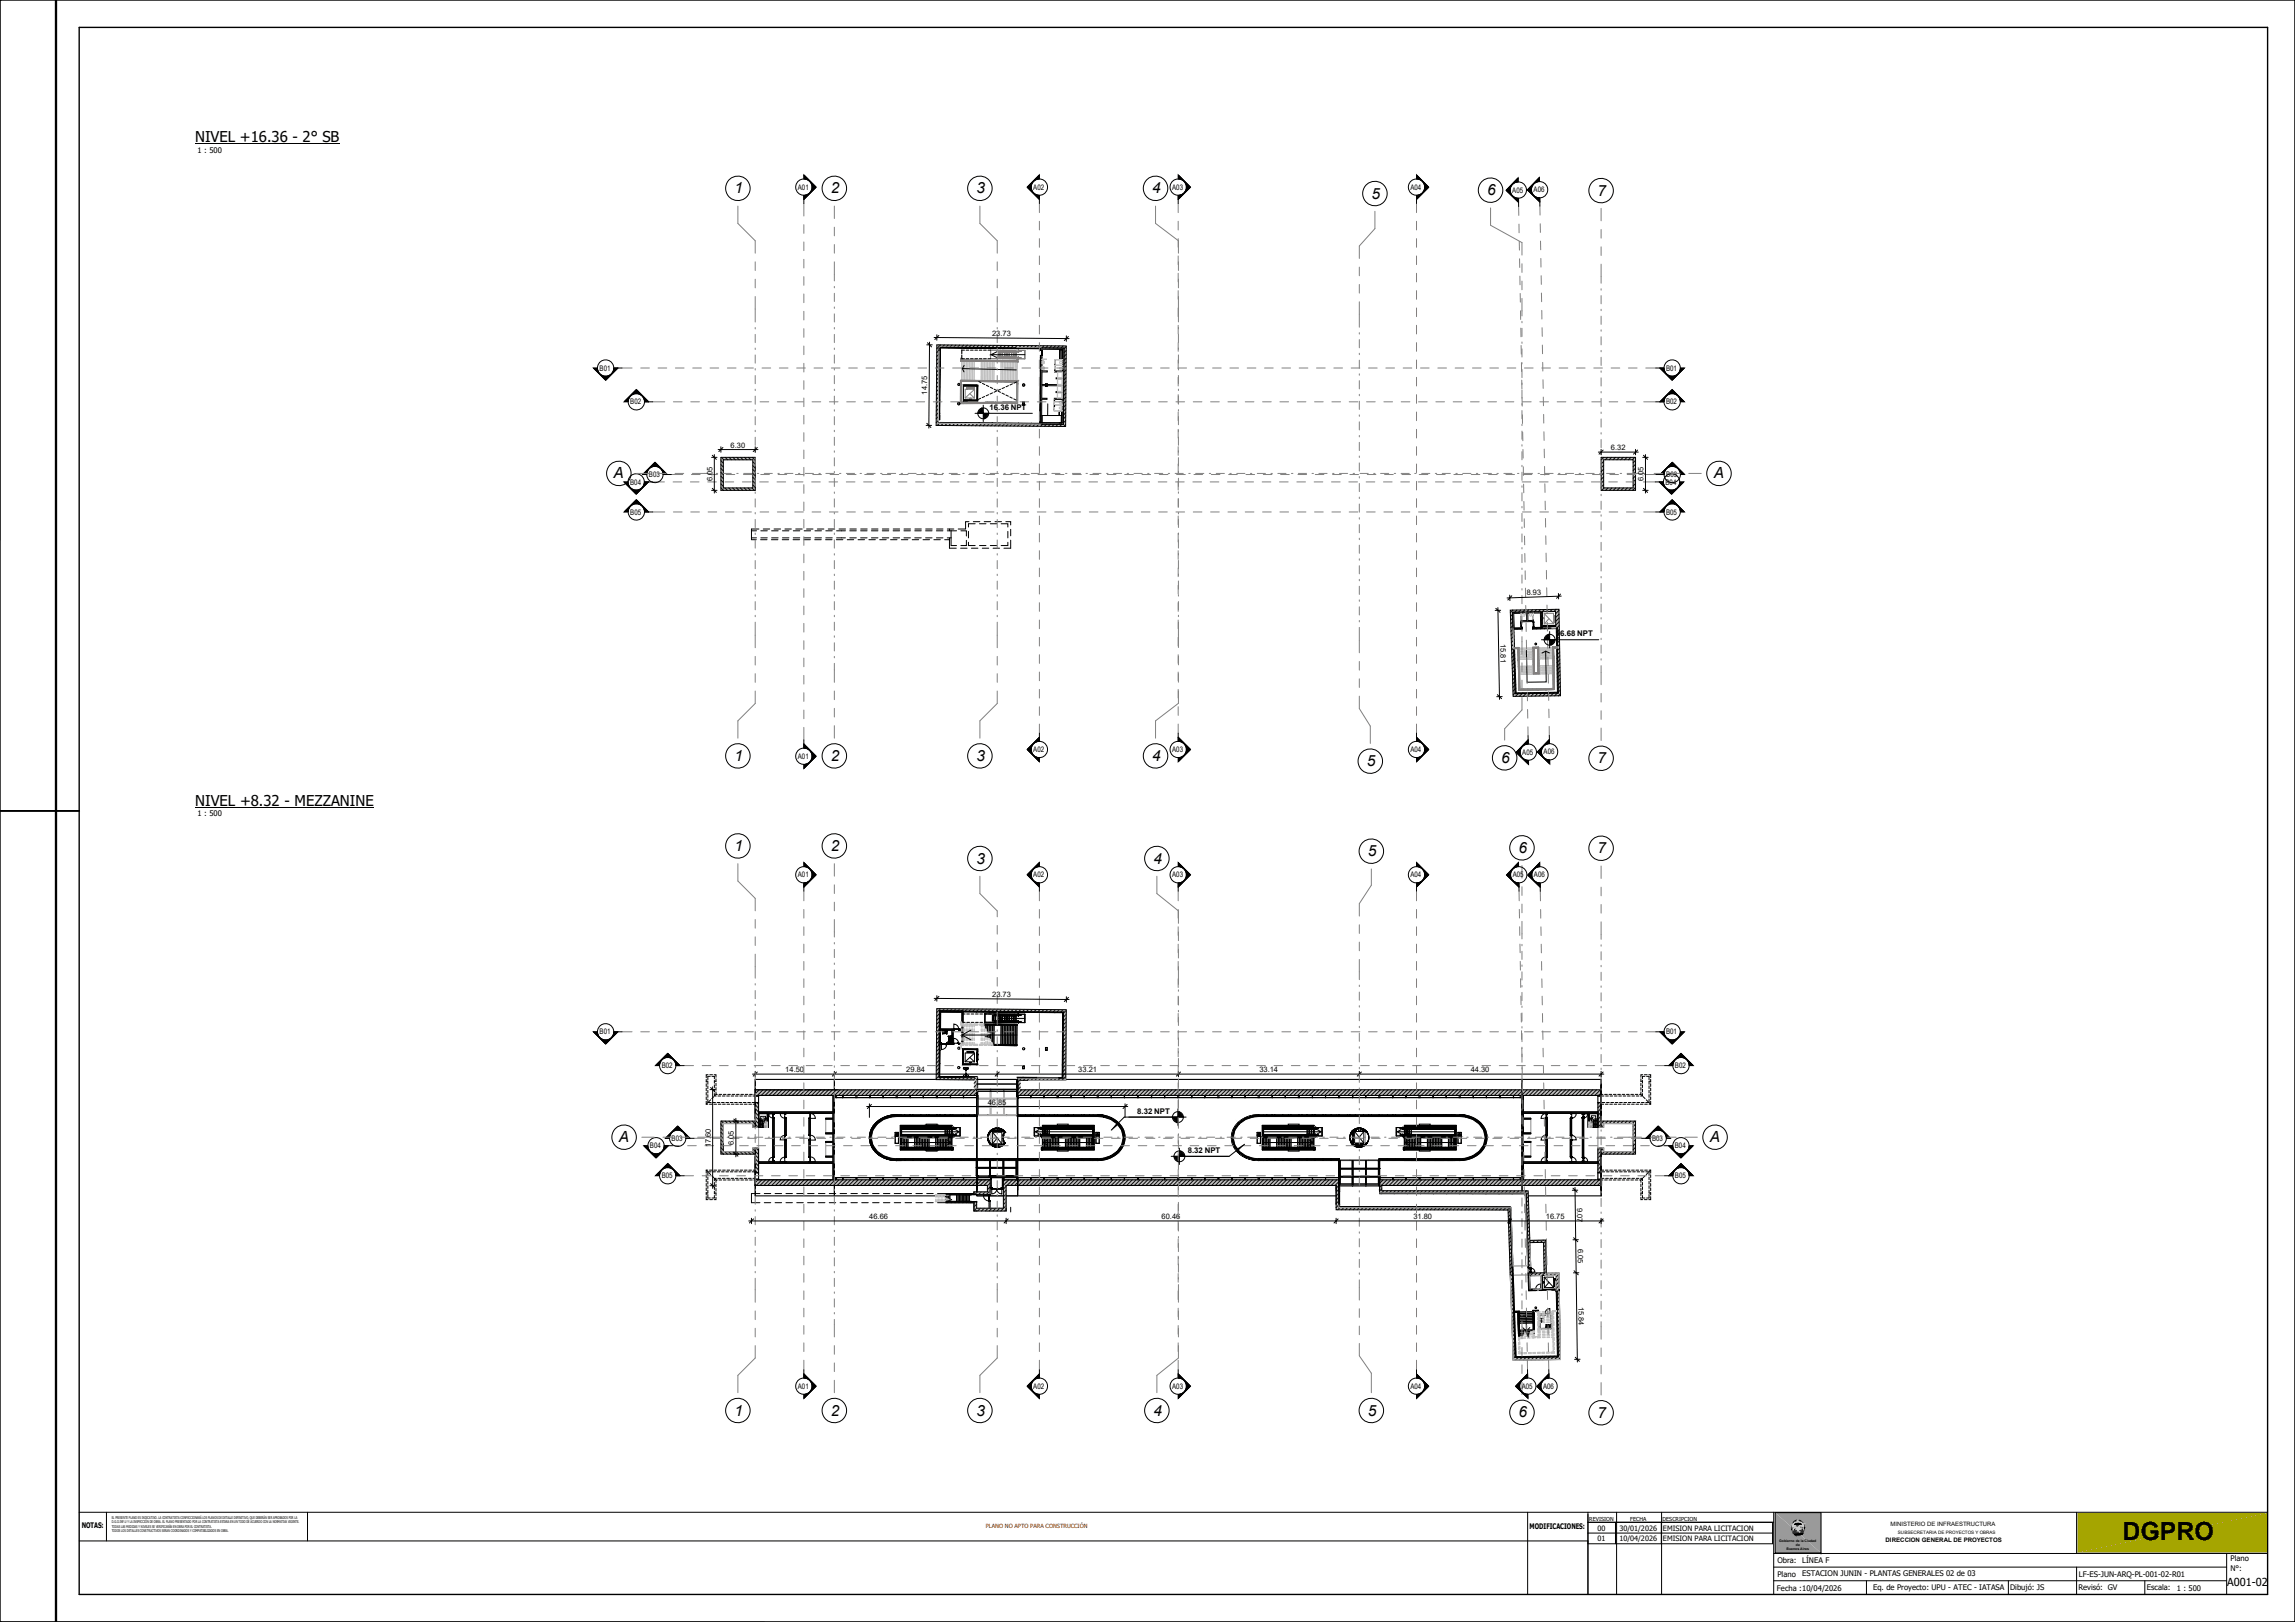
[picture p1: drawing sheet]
<svg xmlns="http://www.w3.org/2000/svg" width="841mm" height="594mm" viewBox="0 0 841 594" stroke-linecap="round" stroke-linejoin="round" font-family="sans-serif">
<defs><g id="words">
<text font-size="9.2" x="777.7" y="564.1">DGPRO</text>
<g font-size="5.6">
<text x="269.1" y="70.9">1</text>
<text x="304.5" y="70.9">2</text>
<text x="357.8" y="70.9">3</text>
<text x="422.2" y="70.9">4</text>
<text x="544.9" y="71.5">6</text>
<text x="585.4" y="71.7">7</text>
<text x="502.6" y="72.8">5</text>
<text x="224.9" y="175">A</text>
<text x="628" y="175">A</text>
<text x="269.1" y="278.7">1</text>
<text x="304.5" y="278.7">2</text>
<text x="357.8" y="278.7">3</text>
<text x="422.2" y="278.7">4</text>
<text x="500.9" y="280.7">5</text>
<text x="550.1" y="279.5">6</text>
<text x="585.4" y="279.6">7</text>
<text x="269.1" y="311.7">1</text>
<text x="304.5" y="311.7">2</text>
<text x="357.8" y="316.3">3</text>
<text x="422.7" y="316.3">4</text>
<text x="501.2" y="313.6">5</text>
<text x="556.5" y="312.4">6</text>
<text x="585.4" y="312.6">7</text>
<text x="226.8" y="418.1">A</text>
<text x="626.6" y="418.1">A</text>
<text x="269.1" y="518.5">1</text>
<text x="304.5" y="518.5">2</text>
<text x="357.8" y="518.5">3</text>
<text x="422.7" y="518.5">4</text>
<text x="501.2" y="518.5">5</text>
<text x="556.5" y="519.2">6</text>
<text x="585.4" y="519.3">7</text>
</g>
<g font-size="5.5">
<text x="71.5" y="52">NIVEL +16.36 - 2° SB</text>
<text x="71.5" y="295.1">NIVEL +8.32 - MEZZANINE</text>
</g>
<text font-size="4" x="816.1" y="580.9">A001-02</text>
<g font-size="2.9">
<text x="362.6" y="150.2">16.36 NPT</text>
<text x="570.2" y="233.1">16.68 NPT</text>
<text x="416.8" y="407.9">8.32 NPT</text>
<text x="435.3" y="422.3">8.32 NPT</text>
</g>
<g font-size="2.8">
<text x="72.4" y="55.9">1 : 500</text>
<text x="292.4" y="69.5">A01</text>
<text x="378.7" y="69.5">A02</text>
<text x="429.6" y="69.5">A03</text>
<text x="516.9" y="69.5">A04</text>
<text x="554.2" y="70.6">A05</text>
<text x="562" y="70.4">A06</text>
<text x="363.6" y="123.1">23.73</text>
<text x="219.7" y="135.7">B01</text>
<text x="610.6" y="135.7">B01</text>
<text x="231" y="148.1">B02</text>
<text x="339.8" y="144.5" transform="rotate(-90 339.8 144.5)">14.75</text>
<text x="610.6" y="148.1">B02</text>
<text x="267.8" y="164">6.30</text>
<text x="590.3" y="164.9">6.32</text>
<text x="230.9" y="177.5">B04</text>
<text x="237.8" y="174.8">B03</text>
<text x="261" y="176.3" transform="rotate(-90 261 176.3)">6.05</text>
<text x="602.3" y="176.3" transform="rotate(-90 602.3 176.3)">6.05</text>
<text x="610.3" y="177.5">B04</text>
<text x="610.6" y="174.8">B03</text>
<text x="231" y="188.5">B05</text>
<text x="610.6" y="188.5">B05</text>
<text x="559.5" y="218.1" transform="rotate(-2 559.5 218.1)">8.93</text>
<text x="549.8" y="235.9" transform="rotate(89 549.8 235.9)">15.81</text>
<text x="378.7" y="275.5">A02</text>
<text x="429.6" y="275.5">A03</text>
<text x="516.9" y="275.5">A04</text>
<text x="292.4" y="277.9">A01</text>
<text x="557.9" y="276.4">A05</text>
<text x="565.7" y="276.3">A06</text>
<text x="72.4" y="299">1 : 500</text>
<text x="292.4" y="321.4">A01</text>
<text x="378.7" y="321.4">A02</text>
<text x="429.6" y="321.4">A03</text>
<text x="516.9" y="321.4">A04</text>
<text x="554.3" y="321.3">A05</text>
<text x="562.1" y="321.4">A06</text>
<text x="363.6" y="365.2">23.73</text>
<text x="219.7" y="378.9">B01</text>
<text x="610.6" y="378.9">B01</text>
<text x="242.5" y="391.2">B02</text>
<text x="287.8" y="392.7">14.50</text>
<text x="332.1" y="392.7">29.84</text>
<text x="395.2" y="392.7">33.21</text>
<text x="461.5" y="392.7">33.14</text>
<text x="538.9" y="392.7">44.30</text>
<text x="613.8" y="391.2">B02</text>
<text x="361.9" y="404.6">46.85</text>
<text x="246.1" y="417.9">B03</text>
<text x="260.5" y="416.3" transform="rotate(-90 260.5 416.3)">60</text>
<text x="269" y="419.4" transform="rotate(-90 269 419.4)">6.05</text>
<text x="605.4" y="417.9">B03</text>
<text x="238.2" y="420.6">B04</text>
<text x="260.5" y="420.2" transform="rotate(-90 260.5 420.2)">17.</text>
<text x="613.8" y="420.6">B04</text>
<text x="242.5" y="431.6">B05</text>
<text x="613.8" y="431.6">B05</text>
<text x="578" y="442.3" transform="rotate(89 578 442.3)">9.07</text>
<text x="318.6" y="446.5">46.66</text>
<text x="425.7" y="446.5">60.46</text>
<text x="517.9" y="446.5">31.80</text>
<text x="566.5" y="446.5">16.75</text>
<text x="578.2" y="457.4" transform="rotate(89 578.2 457.4)">6.05</text>
<text x="578.4" y="478.6" transform="rotate(89 578.4 478.6)">15.84</text>
<text x="292.4" y="508.7">A01</text>
<text x="378.7" y="508.7">A02</text>
<text x="429.6" y="508.7">A03</text>
<text x="516.9" y="508.7">A04</text>
<text x="557.7" y="508.6">A05</text>
<text x="565.5" y="508.7">A06</text>
<text x="29.9" y="559.7">NOTAS:</text>
<text x="560.5" y="560">MODIFICACIONES:</text>
<text x="651.3" y="572.5">Obra:</text>
<text x="660.4" y="572.5">LÍNEA F</text>
<text x="817.4" y="571.9">Plano</text>
<text x="817.4" y="575.4">N°:</text>
<text x="651.3" y="577.4">Plano</text>
<text x="660.4" y="577.4">ESTACION JUNIN - PLANTAS GENERALES 02 de 03</text>
<text x="761.8" y="577.5">LF-ES-JUN-ARQ-PL-001-02-R01</text>
<text x="651.2" y="582.6">Fecha :10/04/2026</text>
<text x="686.4" y="582.4">Eq. de Proyecto: UPU - ATEC - IATASA</text>
<text x="736.6" y="582.5">Dibujó: JS</text>
<text x="761.6" y="582.5">Revisó: GV</text>
<text x="786.7" y="582.5">Escala:</text>
<text x="797.7" y="582.6">1 : 500</text>
</g>
<g font-size="2.7">
<text x="585.4" y="560.6">00</text>
<text x="593.4" y="560.6">30/01/2026</text>
<text x="609.4" y="560.6">EMISION PARA LICITACION</text>
<text x="585.4" y="564.5">01</text>
<text x="593.4" y="564.5">10/04/2026</text>
<text x="609.4" y="564.5">EMISION PARA LICITACION</text>
</g>
<g font-size="2.2">
<text x="692.8" y="558.7">MINISTERIO DE INFRAESTRUCTURA</text>
<text x="691" y="564.8">DIRECCION GENERAL DE PROYECTOS</text>
</g>
<text font-size="2.1" fill="#800000" x="361.2" y="559.8">PLANO NO APTO PARA CONSTRUCCIÓN</text>
<g font-size="2">
<text x="582.4" y="556.9">REVISION</text>
<text x="597.4" y="556.9">FECHA</text>
<text x="609.2" y="556.9">DESCRIPCION</text>
</g>
<text font-size="1.7" x="695.5" y="561.7">SUBSECRETARIA DE PROYECTOS Y OBRAS</text>
<g font-size="1.4">
<text x="41" y="556.2">EL PRESENTE PLANO ES INDICATIVO. LA CONTRATISTA CONFECCIONARÁ LOS PLANOS DE DETALLE DEFINITIVO, QUE DEBERÁN SER APROBADOS POR LA</text>
<text x="41" y="557.9">D.G.O.INF.U Y LA INSPECCIÓN DE OBRA. EL PLANO PRESENTADO POR LA CONTRATISTA ESTARA EN UN TODO DE ACUERDO CON LA NORMATIVA VIGENTE.</text>
<text x="41" y="559.5">TODAS LAS MEDIDAS Y NIVELES SE VERIFICARÁN EN OBRA POR EL CONTRATISTA.</text>
<text x="41" y="561.2">TODOS LOS DETALLES CONSTRUCTIVOS SERAN COORDINADOS Y COMPATIBILIZADOS EN OBRA.</text>
</g>
<g font-size="1.3">
<text x="652" y="564.8">Gobierno de la Ciudad</text>
<text x="654.7" y="567.8">Buenos Aires</text>
<text x="658.1" y="566.3">de</text>
</g>
</g></defs>
<path d="M344 126.3v25.9" fill="none" stroke="#c0c0c0" stroke-width=".37"/>
<path d="M344.1 126.3l-.2 25.9h-.8z" fill="#c0c0c0"/>
<path d="M344.1 126.3l-.2 25.9h-.8z" fill="none" stroke="#c0c0c0" stroke-width=".37"/>
<path d="M343.3 126.3h.8l-1 25.9z" fill="#c0c0c0"/>
<path d="M343.9 152.2v3.6" fill="none" stroke="#c0c0c0" stroke-width=".37"/>
<g fill="#c0c0c0">
<path d="M343.1 152.2h.8v3.6z"/>
<path d="M343.1 152.2l.8 3.6h-.9z"/>
<path d="M344.1 127.1l46.6-.4-.8 .8z"/>
<path d="M389.9 127.5l.8-.8v.8z"/>
<path d="M344.1 126.3l46.6 .4-46.6 .4z"/>
</g>
<path d="M390.6 127.5v24.7" fill="none" stroke="#c0c0c0" stroke-width=".37"/>
<g fill="#c0c0c0">
<path d="M389.9 127.5h.8l-.2 24.7z"/>
<path d="M389.9 127.5l.6 24.7h-.8z"/>
</g>
<path d="M390.5 152.2v4" fill="none" stroke="#c0c0c0" stroke-width=".37"/>
<g fill="#c0c0c0">
<path d="M389.7 152.2h.8v4z"/>
<path d="M389.7 152.2l.8 4h-.8z"/>
<path d="M343.9 155.8l45.8-.4-21.7 .6z"/>
<path d="M368 156l21.7-.6v.8z"/>
<path d="M343.9 155l45.8 .4-45.8 .4z"/>
<path d="M351.4 141.2l.2-.1z"/>
<path d="M351.3 141.2l.3-.1z"/>
</g>
<path d="M351.3 141.2l.3-.1z" fill="none" stroke="#c0c0c0" stroke-width=".37"/>
<g fill="#c0c0c0">
<path d="M351.3 141.2l.4-.1z"/>
<path d="M351.2 141.2l.5-.1z"/>
<path d="M351.2 141.2l.5-.2z"/>
<path d="M351.2 141.1l.5-.1z"/>
<path d="M351.2 141.1l.6-.2z"/>
<path d="M351.1 141.1l.7-.2z"/>
<path d="M351.1 141.1l.7-.3z"/>
<path d="M351 141l.8-.2z"/>
<path d="M351 141l.8-.3z"/>
<path d="M351 140.9l.8-.2z"/>
<path d="M351 140.8l.7-.2z"/>
<path d="M351 140.7l.7-.2z"/>
<path d="M351 140.6l.6-.2z"/>
<path d="M351.1 140.5l.4-.1z"/>
<path d="M351.2 140.5l.2-.1z"/>
<path d="M351.2 140.5l.1-.1z"/>
<path d="M375.1 141.4h.2z"/>
<path d="M375 141.4h.3z"/>
</g>
<path d="M375 141.4h.3z" fill="none" stroke="#c0c0c0" stroke-width=".37"/>
<g fill="#c0c0c0">
<path d="M375 141.4l.3-.1z"/>
<path d="M374.9 141.3h.4z"/>
<path d="M374.9 141.3h.5z"/>
<path d="M374.8 141.3h.6z"/>
<path d="M374.8 141.3l.7-.1z"/>
<path d="M374.8 141.2h.7z"/>
<path d="M374.8 141.2l.7-.1z"/>
<path d="M374.7 141.1h.8z"/>
<path d="M374.7 141.1l.8-.1z"/>
<path d="M374.7 141h.8z"/>
<path d="M374.7 140.9h.8z"/>
<path d="M374.8 140.8h.7z"/>
<path d="M374.8 140.7h.6z"/>
<path d="M374.9 140.7h.4z"/>
<path d="M374.9 140.7l.4-.1z"/>
<path d="M375 140.6h.3z"/>
<path d="M375 140.6h.2z"/>
<path d="M351.3 148.3l.3-.1z"/>
</g>
<path d="M351.3 148.3l.3-.1z" fill="none" stroke="#c0c0c0" stroke-width=".37"/>
<g fill="#c0c0c0">
<path d="M351.3 148.3l.3-.1z"/>
<path d="M351.2 148.3l.4-.1z"/>
<path d="M351.2 148.3l.5-.2z"/>
<path d="M351.1 148.2l.6-.1z"/>
<path d="M351.1 148.2l.6-.2z"/>
<path d="M351 148.2l.7-.2z"/>
<path d="M351 148.2l.7-.3z"/>
<path d="M351 148.1l.7-.2z"/>
<path d="M351 148.1l.7-.3z"/>
<path d="M350.9 148l.8-.2z"/>
<path d="M350.9 147.9l.8-.2z"/>
<path d="M350.9 147.8l.7-.2z"/>
<path d="M351 147.7l.6-.1z"/>
<path d="M351 147.6l.5-.1z"/>
<path d="M351 147.6l.4-.1z"/>
<path d="M351.1 147.6l.3-.1z"/>
<path d="M374.8 147.3h.6l-.1 1z"/>
<path d="M374.8 147.3l.5 1h-.5z"/>
<path d="M383.8 140.5l-.1 1.1z"/>
<path d="M383.1 140.5h.7l-.1 1.1z"/>
<path d="M383.1 140.5l.6 1.1-.6-.1z"/>
<path d="M375.1 141.4h.2z"/>
<path d="M375 141.4h.3z"/>
</g>
<path d="M375 141.4h.3z" fill="none" stroke="#c0c0c0" stroke-width=".37"/>
<g fill="#c0c0c0">
<path d="M375 141.4l.3-.1z"/>
<path d="M374.9 141.3h.4z"/>
<path d="M374.9 141.3h.5z"/>
<path d="M374.8 141.3h.6z"/>
<path d="M374.8 141.3l.7-.1z"/>
<path d="M374.8 141.2h.7z"/>
<path d="M374.8 141.2l.7-.1z"/>
<path d="M374.7 141.1h.8z"/>
<path d="M374.7 141.1l.8-.1z"/>
<path d="M374.7 141h.8z"/>
<path d="M374.7 140.9h.8z"/>
<path d="M374.8 140.8h.7z"/>
<path d="M374.8 140.7h.6z"/>
<path d="M374.9 140.7h.4z"/>
<path d="M374.9 140.7l.4-.1z"/>
<path d="M375 140.6h.3z"/>
<path d="M375 140.6h.2z"/>
<path d="M374.8 147.3h.6l-.1 1z"/>
<path d="M374.8 147.3l.5 1h-.5z"/>
<path d="M383.8 140.5l-.1 1.1z"/>
<path d="M383.1 140.5h.7l-.1 1.1z"/>
<path d="M383.1 140.5l.6 1.1-.6-.1z"/>
<path d="M554.5 255.1h.8z"/>
<path d="M554.2 223.5l1.1 31.6h-.8z"/>
</g>
<path d="M554.2 223.5l.3 31.6zM554.4 223.5v31.6" fill="none" stroke="#c0c0c0" stroke-width=".37"/>
<path d="M553.4 223.5h.8l.3 30.6z" fill="#c0c0c0"/>
<path d="M554.2 224.1h15.8" fill="none" stroke="#c0c0c0" stroke-width=".37"/>
<g fill="#c0c0c0">
<path d="M554.2 223.5l15.8 .5-15.8 .1z"/>
<path d="M554.2 223.5l15.8-.3v.8z"/>
<path d="M571.1 254.8h.8z"/>
<path d="M570.6 229.9l1.3 24.9h-.8z"/>
<path d="M570.6 229.9h.8l.5 24.9z"/>
</g>
<path d="M555.3 255h15.8" fill="none" stroke="#c0c0c0" stroke-width=".37"/>
<g fill="#c0c0c0">
<path d="M555.3 255.1l15.7-1.3 .1 1z"/>
<path d="M555.3 254.1l15.7-.3-15.7 1.3z"/>
<path d="M564.8 225l.5 5h-.4z"/>
<path d="M564.7 224.1l.6 5.9z"/>
<path d="M564.7 224.1l.5-.1 .1 6z"/>
</g>
<path d="M561.6 230.3h9" fill="none" stroke="#c0c0c0" stroke-width=".37"/>
<g fill="#c0c0c0">
<path d="M561.6 230.4l9-.5v.3z"/>
<path d="M561.6 230.2l9-.3z"/>
</g>
<path d="M561.6 230.2l9-.3zM561.6 230.1h9" fill="none" stroke="#c0c0c0" stroke-width=".37"/>
<g fill="#c0c0c0">
<path d="M570.7 253.9h.3z"/>
<path d="M570.4 237.3l.6 16.6h-.3z"/>
<path d="M570.4 237.3h.3l.3 16.6z"/>
<path d="M570.4 237.3h.4z"/>
<path d="M570.4 237l.4 .3h-.4z"/>
<path d="M570.4 237h.3l.1 .3z"/>
<path d="M570.4 236.9h.3z"/>
</g>
<path d="M570.5 230.2v6.7" fill="none" stroke="#c0c0c0" stroke-width=".42"/>
<path d="M555.6 254h15.1" fill="none" stroke="#c0c0c0" stroke-width=".37"/>
<g fill="#c0c0c0">
<path d="M555.6 254.1l15.1-.5v.3z"/>
<path d="M555.6 254l15.1-.4z"/>
</g>
<path d="M555.6 254l15.1-.4z" fill="none" stroke="#c0c0c0" stroke-width=".37"/>
<path d="M555.6 253.8h15.1" fill="none" stroke="#c0c0c0" stroke-width=".42"/>
<g fill="#c0c0c0">
<path d="M570.1 229.9h1.3z"/>
<path d="M571.3 223.2l.1 6.7h-1.3z"/>
<path d="M571.3 223.2l-1.2 6.7z"/>
</g>
<path d="M571.3 223.2l-1.2 6.7z" fill="none" stroke="#c0c0c0" stroke-width=".37"/>
<g fill="#c0c0c0">
<path d="M570 223.2h1.3l-1.2 6.7z"/>
<path d="M555.3 254l.3 .1z"/>
<path d="M554.5 230.2l1.1 23.9-.3-.1z"/>
<path d="M554.5 230.2h.3l.8 23.9z"/>
</g>
<path d="M554.8 230.5h3.1M554.8 230.3h3.1" fill="none" stroke="#c0c0c0" stroke-width=".37"/>
<path d="M562.7 236.1h.2z" fill="#c0c0c0"/>
<path d="M562.7 236.1h.2z" fill="none" stroke="#c0c0c0" stroke-width=".37"/>
<g fill="#c0c0c0">
<path d="M562.7 236.1h.3z"/>
<path d="M562.6 236.1h.4z"/>
<path d="M562.6 236.1l.4-.1z"/>
<path d="M562.5 236h.5z"/>
<path d="M562.5 236l.6-.1z"/>
<path d="M562.5 235.9h.6z"/>
<path d="M562.5 235.8h.6z"/>
<path d="M562.5 235.7h.5z"/>
<path d="M562.6 235.6h.4z"/>
<path d="M562.6 235.6h.3z"/>
<path d="M562.7 235.6h.2z"/>
<path d="M599.4 167.5v.9z"/>
<path d="M586.8 167.5h12.6v.9z"/>
<path d="M586.8 167.5l12.6 .9z"/>
</g>
<path d="M586.8 167.5l12.6 .9z" fill="none" stroke="#c0c0c0" stroke-width=".37"/>
<g fill="#c0c0c0">
<path d="M586.8 167.5l11.7 .9h-11.7z"/>
<path d="M275.9 168.4h.9z"/>
<path d="M275.9 168.4l.9-.9v.9z"/>
<path d="M265.1 168.4l11.7-.9-.9 .9z"/>
</g>
<path d="M265.1 168.4l11.7-.9-.9 .9z" fill="none" stroke="#c0c0c0" stroke-width=".37"/>
<g fill="#c0c0c0">
<path d="M264.2 167.5h12.6l-11.7 .9z"/>
<path d="M264.2 167.5l.9 .9h-.9z"/>
</g>
<path d="M599.4 168.4v11.2" fill="none" stroke="#c0c0c0" stroke-width=".37"/>
<g fill="#c0c0c0">
<path d="M598.5 168.4h.9v11.2z"/>
<path d="M598.5 168.4l.9 11.2h-.9z"/>
</g>
<path d="M265.1 168.4v11.2" fill="none" stroke="#c0c0c0" stroke-width=".37"/>
<g fill="#c0c0c0">
<path d="M264.2 168.4h.9v11.2z"/>
<path d="M264.2 168.4l.9 11.2h-.9z"/>
<path d="M598.5 178.7v.9z"/>
<path d="M586.8 178.7h11.7v.9z"/>
<path d="M586.8 178.7l11.7 .9h-10.8z"/>
</g>
<path d="M586.8 178.7l11.7 .9h-10.8z" fill="none" stroke="#c0c0c0" stroke-width=".37"/>
<g fill="#c0c0c0">
<path d="M586.8 178.7l.9 .9h-.9z"/>
<path d="M275.9 179.6h.9z"/>
<path d="M275.9 179.6l.9-.9v.9z"/>
<path d="M265.1 179.6l11.7-.9-.9 .9z"/>
</g>
<path d="M265.1 179.6l11.7-.9-.9 .9z" fill="none" stroke="#c0c0c0" stroke-width=".37"/>
<g fill="#c0c0c0">
<path d="M265.1 178.7h11.7l-11.7 .9z"/>
<path d="M586.8 168.4h.9v10.3z"/>
<path d="M586.8 168.4l.9 10.3h-.9z"/>
<path d="M275.9 168.4h.9v10.3z"/>
<path d="M275.9 168.4l.9 10.3h-.9z"/>
</g>
<g fill="none" stroke="#0a0a0a" stroke-width=".37">
<path d="M344 139.8l-.8 .8M344 136.9l-.8 .8M344 138.3l-.8 .8M344 134l-.8 .9M344 135.5l-.8 .8M344 132.6l-.8 .8M344.1 129.8l-.8 .8M344.1 131.2l-.9 .8M344.1 128.4l-.8 .8M344.7 126.3l-1.4 1.4M346.1 126.3l-.8 .8M347.5 126.4l-.8 .7"/>
<path d="M348.9 126.4l-.8 .8M350.3 126.4l-.8 .8M351.7 126.4l-.8 .8M353.1 126.4l-.8 .8M354.5 126.4l-.8 .8M355.9 126.4l-.8 .8M357.3 126.4l-.8 .8M358.7 126.4l-.8 .8M360.1 126.4l-.8 .9M361.5 126.5l-.8 .8M362.9 126.5l-.8 .8M364.3 126.5l-.8 .8"/>
<path d="M365.7 126.5l-.8 .8M367.1 126.5l-.8 .8M368.5 126.5l-.8 .8M369.9 126.5l-.8 .8M371.3 126.6l-.8 .7M372.7 126.6l-.8 .8M374.1 126.6l-.8 .8M375.5 126.6l-.8 .8M376.9 126.6l-.7 .8M378.3 126.6l-.8 .8M379.8 126.6l-.9 .8M381.1 126.6l-.8 .8"/>
<path d="M382.5 126.6l-.7 .8M383.9 126.7l-.7 .7M385.4 126.7l-.8 .8M386.8 126.7l-.8 .8M388.2 126.7l-.8 .8M389.6 126.7l-.8 .8M390.6 139.8l-.8 .8M390.7 138.3l-.9 .8M390.7 136.9l-.9 .8M390.7 135.5l-.8 .8M390.7 134.1l-.8 .8M390.7 132.6l-.8 .8"/>
<path d="M390.7 129.8l-.8 .8M390.7 131.2l-.8 .8M390.7 128.4l-.8 .8M390.7 126.9l-.8 .8M343.9 152.6l-.8 .8M343.9 154l-.8 .8M343.9 149.7l-.8 .8M343.9 151.2l-.8 .8M343.9 146.9l-.8 .8M343.9 148.3l-.8 .8M343.9 145.5l-.8 .8M344 142.6l-.8 .8"/>
<path d="M344 144l-.9 .8M344 141.2l-.8 .8M344.3 155l-.8 .8M345.7 155l-.8 .8M347.1 155.1l-.8 .7M348.5 155.1l-.8 .8M349.9 155.1l-.8 .8M351.3 155.1l-.8 .8M351.6 147.6l-.5 .6M351.7 140.5l-.6 .6M352.7 155.1l-.8 .8M354.1 155.1l-.8 .8"/>
<path d="M355.5 155.1l-.8 .8M356.9 155.1l-.8 .8M358.3 155.2l-.8 .8M359.7 155.2l-.8 .8M361.1 155.2l-.8 .8M362.5 155.2l-.8 .8M363.9 155.2l-.8 .8M365.3 155.2l-.8 .8M366.7 155.2l-.8 .8M368.1 155.2l-.8 .8M369.5 155.2l-.8 .8M370.9 155.3l-.8 .7"/>
<path d="M372.3 155.3l-.8 .8M373.7 155.3l-.8 .8M375.1 155.3l-.8 .8M375.3 148l-.3 .3M375.5 140.8l-.6 .6M376.5 155.3l-.8 .8M377.9 155.3l-.8 .8M379.3 155.3l-.8 .8M380.7 155.3l-.8 .8M382.1 155.3l-.8 .8M383.5 155.4l-.8 .7M383.7 141l-.5 .5"/>
<path d="M384.9 155.4l-.8 .8M386.3 155.4l-.7 .8M387.7 155.4l-.8 .8M389.1 155.4l-.8 .8M390.5 155.4l-.8 .8M390.5 152.6l-.8 .8M390.5 154l-.8 .8M390.5 151.2l-.8 .8M390.6 149.8l-.9 .8M390.6 148.3l-.8 .8M390.6 145.5l-.8 .8M390.6 146.9l-.8 .8"/>
<path d="M390.6 142.6l-.8 .8M390.6 144l-.8 .8M390.6 141.2l-.8 .8M264.2 178.6l.9 1M264.2 177.2l.9 .9M264.2 175.8l.9 .9M264.2 174.4l.9 .9M264.2 173l.9 .9M264.2 171.6l.9 .9M264.2 170.2l.9 .9M264.2 168.7l.9 1M264.4 167.5l.8 .9"/>
<path d="M265.6 178.7l1 .9M265.7 167.5l1 .9M267.1 178.7l.8 .9M267.2 167.5l.9 .9M268.5 178.7l.9 .9M268.6 167.5l.9 .9M269.9 178.7l.9 .9M270 167.5l.9 .9M271.3 178.7l.9 .9M271.4 167.5l.9 .9M272.7 178.7l.9 .9M272.8 167.5l.9 .9"/>
<path d="M274.1 178.7l.9 .9M274.2 167.5l.9 .9M275.5 178.7l.9 .9M275.7 167.5l1.1 1.1M275.9 173.4l.9 .9M275.9 172l.9 .9M275.9 169.1l.9 .9M275.9 177.6l.9 .9M275.9 176.2l.9 .9M275.9 174.8l.9 .9M275.9 170.5l.9 .9M587.7 170.4l-.9 .9"/>
<path d="M587.7 171.8l-.9 .9M587.7 173.2l-.9 1M587.7 169l-.9 .9M587.7 174.7l-.9 .9M587.7 176.1l-.9 .9M587.7 177.5l-.9 .9M587.8 167.5l-1 1M587.9 178.7l-.9 .9M589.2 167.5l-.9 .9M589.3 178.7l-.9 .9M590.6 167.5l-.9 .9M590.7 178.7l-.9 .9"/>
<path d="M592 167.5l-.9 .9M592.1 178.7l-.9 .9M593.4 167.5l-.9 .9M593.5 178.7l-.9 .9M594.8 167.5l-.9 .9M594.9 178.7l-.9 .9M596.2 167.5l-.9 .9M596.3 178.7l-.8 .9M597.6 167.5l-.8 .9M597.8 178.7l-.9 .9M599.1 167.5l-.9 .9M599.4 168.6l-.9 .9"/>
<path d="M599.4 170l-.9 .9M599.4 171.4l-.9 1M599.4 172.9l-.9 .9M599.4 174.3l-.9 .9M599.4 175.7l-.9 .9M599.4 177.1l-.9 .9M599.4 178.5l-1.1 1.1M554.3 225l-.8 .8M554.3 226.4l-.7 .7M554.4 227.7l-.8 .8M554.4 229.1l-.7 .8M554.4 223.5l-.9 .9"/>
<path d="M554.7 230.2l-1 1M554.8 231.5l-1.1 1.1M554.9 232.9l-1.1 1.1M554.9 234.3l-1.1 1.1M554.9 235.6l-1 1.1M555 237l-1.1 1.1M555.1 238.4l-1.1 1.1M555.1 239.8l-1.1 1M555.9 223.4l-.8 .8M556.2 230.2l-.3 .3M557.3 223.4l-.8 .8M557.6 230.2l-.3 .3"/>
<path d="M558.8 223.4l-.9 .8M560.2 223.4l-.8 .8M561.6 223.3l-.8 .8M561.9 230.1l-.3 .3M563.1 223.3l-.8 .8M563.4 230.1l-.3 .3M564.5 223.3l-.8 .8M565.3 225.4l-.5 .4M565.3 226.7l-.5 .5M565.3 228.1l-.5 .5M565.3 229.5l-.8 .8M566 223.2l-1.2 1.2"/>
<path d="M566.3 230l-.3 .3M567.4 223.2l-.8 .8M567.7 230l-.3 .3M568.8 223.2l-.8 .8M569.1 230l-.3 .3M570.3 223.2l-.9 .8M570.6 237l-.2 .1M571.3 223.5l-1.3 1.3M571.3 224.9l-1.2 1.3M571.4 226.3l-1.3 1.3M571.4 227.7l-1.3 1.3M571.4 229.1l-1.1 1.1"/>
<path d="M571.4 230.5l-1 1.1M571.5 231.9l-1.1 1.1M571.5 233.3l-1.1 1.1M571.5 234.7l-1.1 1M571.5 236.1l-.8 .8M571.5 237.4l-1 1.1M571.6 238.8l-1.1 1.1M555.1 241.1l-1 1.1M555.2 242.5l-1.1 1.1M555.2 243.9l-1 1M555.3 245.2l-1.1 1.1M555.3 246.6l-1 1.1"/>
<path d="M555.4 248l-1.1 1M555.4 249.3l-1 1.1M555.5 250.7l-1.1 1.1M555.5 252.1l-1 1M555.6 253.4l-1.1 1.1M556.7 253.7l-1.4 1.4M557.8 254l-1 1M558.1 253.7l-.3 .3M559.5 253.7l-1.3 1.3M561 253.7l-1.4 1.3M562.4 253.7l-1.3 1.3M563.8 253.6l-1.3 1.4"/>
<path d="M565.3 253.6l-1.3 1.3M566.7 253.6l-1.3 1.3M568.1 253.6l-1.3 1.3M569.6 253.6l-1.3 1.3M571.6 240.2l-1.1 1.1M571.6 241.6l-1.1 1.1M571.6 243l-1 1.1M571.7 244.4l-1.1 1.1M571.7 245.8l-1.1 1.1M571.7 247.2l-1 1M571.8 248.6l-1.1 1M571.8 250l-1.1 1"/>
<path d="M571.8 251.3l-1.1 1.1M571.8 252.7l-2.1 2.2M571.8 254.1l-.7 .7"/>
</g>
<g fill="none" stroke="#000" stroke-width=".37">
<path d="M343.3 126.3l47.4 .4-.2 29.5-47.5-.4zM344.4 136.9l.1 4.8zM344.4 132.1l.1 4.8zM344.5 127.4v4.7zM344.5 127.3l3.3 .1zM347.8 127.4l4.8 .1zM352.4 130.1v1.3h1M352.6 127.4l4.8 .2zM352.7 135l.6 1.2M353.3 133.8l-.6 1.2 19.7 .5M353.4 128.2h-1v1.3M354 128.2h1"/>
<path d="M354 131.4h1M355.6 128.2h1M355.6 131.4h1M357.2 131.4h1M357.2 128.2h1M357.4 127.4l4.8 .2zM358.7 139.7l.8 .4M358.8 128.2h1M358.8 131.4h1M360.4 128.2h1M360.4 131.4h1M362 128.2h1"/>
<path d="M362 131.4h1M362.2 127.5l4.8 .1zM363.2 129.9l2.2 1.1M365.4 128.8l-2.2 1.1h12.4M367 127.5l4.8 .2zM371.8 127.6l4.8 .1zM372.3 128.7v1.7M372.3 128.4v.1M372.6 139.9l-1 .5M376.6 127.6l4.7 .1zM381.2 135.9l.1 4.7zM381.3 131.1v4.7z"/>
<path d="M381.3 130.2l.1 .8zM381.3 127.8l.1 .5zM381.8 129.8h.2M381.8 129.8h.1M381.8 130.2h.1M381.8 129.8v.3M381.8 128.3l.2 .1M381.8 128.4v1.7zM381.8 128.4v1.4M381.8 128.4h.1M381.9 130.2h-.3l-.2 25.1M381.9 128.4h.1"/>
<path d="M381.9 129.8l-.1 .3M381.9 128.4v1.7zM381.9 129.8h.1M381.9 127.4h-.3v.9h.3M386.5 132.1v1.5M386.5 132.1h.1M386.5 134.2h.1M386.5 134.2v1.4M386.5 135.6v.1M386.5 135.6h.1M386.5 132.1l.1 1.4M388.3 128h1.1"/>
<path d="M388.3 128h1.1v3.7M388.3 128v3.7M388.4 128.1h.8v3.5h-.8zM389.4 128v7.9l-2.9-.1-.1 .4 3 .1v2.1h-2.4v.3h2.3v2.2l-5.5-.1v-.3h-.7v.3h-1.3v-4.6h2v-.4h-2l.1-5.6M389.4 127.5h.5M389.4 128l-7.5-.1v1.9M389.9 127.5l-45.8-.4-.2 27.9 45.8 .4M389.9 127.5l-.2 27.9M344.3 152.2l.1-.9-.1 2.4M344.3 152.2v1.5M344.3 146.6l.1 4.7zM344.4 141.8v4.7z"/>
<path d="M349.2 154.8v.1M351 147.6l.5-.1 .2 .4a.39 .39 0 0 0-.4-.4 .39 .39 0 0 0-.4 .4zM352.7 146.5h.4v.4h-.4zM352.7 141h.4v.4h-.4zM352.8 146.5l-.1-5.1v5.5h5.3M352.9 141.4v5.1zM353 146.5v-5.1v5.1M353 141.4l.1 5.1v-5M353.1 146.7l4.9 .1zM353.1 146.5l4.9 .1-4.9-.1M353.1 141.4h4.9M353.1 141l4.9 .1-4.9-.1"/>
<path d="M353.1 141.2h4.9zM354 154.8v.1M358 146.6h.3v.3h-.3zM358 141.2h.1M358 141.1v.1M358 141.1h.4v.3h-.4zM358.1 141.4h.1M358.1 141.4l-.1 5.2M358.2 141.4l-.1 5.2zM358.2 146.6l.1-5.2-.1 5.2M358.8 154.9v.1M359.4 145.9l-1.1 .5"/>
<path d="M360 140.4l.9 .5M360.8 145.2l-.9 .4M361.5 141.1l.9 .5M362.3 144.6l-.9 .4M362.9 141.8l.9 .5M363.6 154.9v.1M363.7 143.9l-.9 .4M364.3 142.6l.9 .4M365.2 143.2l-.9 .5M365.8 143.3l.8 .4M366.6 142.6l-.9 .4M367.2 144l.9 .4"/>
<path d="M368.1 141.9l-.9 .4M368.4 154.9v.1M368.6 144.7l.9 .4M369.6 141.2l-.9 .5M370.1 145.4l.8 .4M371 140.6l-.9 .4M371.5 146.1l.8 .4M373.2 155l-28.8-.2 36.7 .2M373.2 155l4.8 .1M374.8 147.3h.6l-.1 1h-.5zM378 155v.1M381.1 154.6v.4"/>
<path d="M381.1 155h.1M381.1 152.7l.1-.5-.1 2.8M381.1 155l-3.1 .1M381.1 145.5l.1 4.7zM381.2 140.7v4.7zM381.2 154.6l-.1 .4M381.2 150.3v2.4M381.2 150.3l-.1 4.7M382 152.2h6.9v2.7l-7-.1zM383.1 140.5h.7l-.1 1.1-.6-.1zM383.1 141.5v-.2l-1.3-.1v4.7h1.9v.4h-1.9l-.1 8.5 7.5 .1M383.1 141.5l.6 .1v-.3h5.6v2.1h-2.3v.4h2.3v2.1h-2.9v.4h2.9l-.1 5.9"/>
<path d="M384 147.9l-.1 4.3M386.4 148.7v1.4zM386.4 146.6v1.4zM386.4 148.7h.1M386.4 148.6l.1 .1M386.4 146.5l.1 .1M388.1 154.9h1.1M388.2 150.5l-.1 1.7M388.3 150.6h.7h-.7l-.1 1.6zM389 150.6l-.1 4.2M389.2 155.4h.5M389.3 150.5l-.1 4.4"/>
<path d="M264.2 167.5h12.6v12.1h-12.6zM265.1 168.4h10.8v10.3h-10.8zM586.8 167.5h12.6v12.1h-12.6zM587.7 168.4h10.8v10.3h-10.8zM275.4 194.4h1.8M275.4 197h1.8M275.4 197.7h1.7M278.1 193.8h-2.7v3.9M278.7 197.7h2.4M278.8 194.4h2.4M278.8 197h2.4M279.7 193.8h2.4"/>
<path d="M282.7 197.7h2.4M282.8 194.4h2.4M282.8 197h2.4M283.7 193.8h2.3M286.7 197.7h2.3M286.7 194.4h2.4M286.7 197h2.4M287.6 193.8h2.4M290.6 197.7h2.4M290.7 194.4h2.4M290.7 197h2.4M291.6 193.8h2.4"/>
<path d="M294.6 197.7h2.4M294.7 194.4h2.4M294.7 197h2.4M295.6 193.8h2.3M298.6 197.7h2.3M298.6 194.4h2.4M298.6 197h2.4M299.5 193.8h2.4M302.5 197.7h2.4M302.6 194.4h2.4M302.6 197h2.4M303.5 193.8h2.4"/>
<path d="M306.5 197.7h2.4M306.6 194.4h3.2M306.6 197h3.2M307.5 193.8h2.4M310.5 197.7h2.3M311.4 197h2.4M311.4 194.4h2.4M311.4 193.8h2.4M314.4 197.7h2.4M315.4 197h2.4M315.4 194.4h2.4M315.4 193.8h2.4"/>
<path d="M318.4 197.7h2.4M319.3 197h2.4M319.3 194.4h2.4M319.4 193.8h2.4M322.4 197.7h2.4M323.3 197h2.4M323.3 194.4h2.4M323.3 193.8h2.4M326.3 197.7h2.4M327.3 197h2.4M327.3 194.4h2.4M327.3 193.8h2.4"/>
<path d="M330.3 197.7h2.4M331.3 197h2.3M331.3 194.4h2.3M331.3 193.8h2.4M334.3 197.7h2.4M335.2 197h2.4M335.2 194.4h2.4M335.3 193.8h2.3M338.2 197.7h2.4M339.2 197h2.4M339.2 194.4h2.4M339.2 193.8h2.4"/>
<path d="M342.2 197.7h2.4M343.2 197h2.3M343.2 194.4h2.3M343.2 193.8h2.4M346.2 197.7h1.7v3.1h2.5M347.1 197h1.4M347.1 194.4h3.4M347.2 193.8h2.3M347.9 193.8v.6M347.9 197v.7M348.5 194.4v2.6M348.5 197v2.8h2"/>
<path d="M352.1 194.4h2v1.9M354.1 197.9v1.9h-2M354.9 194.6v2.4M354.9 198.6v1.2h2.5M355.1 191.1h-1.3v2.7h-2.7M356.7 191.1h2.4M357.4 191.8h-2.5v1.2M358.9 199.8h2.4M358.9 191.8h2.4M360.7 191.1h2.3M362.9 191.8h2.4M362.9 199.8h2.4"/>
<path d="M364.6 191.1h2.4M366.9 191.8h2.4v1.2M368.6 191.1h1.8v1.2M369.3 198.6v1.2h-2.4M369.3 194.6v2.4M370.4 197.8v3h-2.5M370.4 193.9v2.4M352 200.8h2.4M356 200.8h2.4M360 200.8h2.3M363.9 200.8h2.4M553.4 223.5l17.9-.3 .6 31.6-17.4 .3z"/>
<path d="M555 237.2l-.2-6.7h3.1v-.3h-3.4l.8 23.9h.3M557.3 229.6h.3M557.4 227.8l.1 .1M557.4 228.2h.2M557.4 227.8h.2M557.4 228.2l.1 1.4M557.4 227.8v1.8zM557.4 228.2h.1M557.4 227.9h.1M557.4 227.8v.4M557.4 225.8v1.4zM557.4 227.3v.5l4.6-.1v-.5l-2.1 .1v-2.7l4.6-.1 .1 5.3h-2.6v-.2h-.4v.5l3.3-.1-.2-5.9-10.4 .2 .2 5.9h3.4v-.5h-.4"/>
<path d="M557.4 227.3h2.1l-.1-2.7-4.7 .1 .2 5.3 2.6-.1-.1-.3M557.5 227.2v.1M557.5 227.8v.4M557.5 227.8l-.1 .4M557.5 227.8l.1 1.8zM557.5 228.2h.1M557.5 228.2l.1 1.4M557.6 229.7h.1M557.6 229.6h-.1M557.6 227.2h-.2M559.4 238.2l.2 11.7 7-.1-.2-11.3-1.3 .7M561.8 227.1l.1 .1"/>
<path d="M561.9 225.7l.1 1.4zM561.9 227.8h.1M561.9 228.1h.1M561.9 227.8v1.8zM561.9 229.6h.2M561.9 227.8v.3M561.9 228.1v1.5M561.9 229.6h.1M562 227.8v1.8zM562 227.8v.3M562 228.1v1.5M562 229.6h.1"/>
<path d="M562 229.6v.1M562.1 229.5h-.2M565.5 229.5v-.3v.3M566.4 238.5l1.4 .6M570 229.1l-4.5 .1M570 229.4v-.3v.3M570 229.4l-4.5 .1 4.5-.1M570.4 237l.3 16.6-15.1 .2-.6-16.5M570.6 230.3h.1M570.6 230.2l.4 23.7h-.3M570.6 230.2v-.3l-9 .2v.3l8.7-.2 .1 6.7M570.7 230.2h-.1"/>
<path d="M570.7 236.9l-.1-7h-.5l-.1-5.9h-4.8l.1 6h-.4l-.2-5.9-10.4 .2 1 29.8 15.7-.3-.3-16.8"/>
<circle cx="351.3" cy="147.9" r=".39"/>
<circle cx="351.4" cy="140.8" r=".4"/>
<circle cx="375.1" cy="141" r=".4"/>
<circle cx="562.8" cy="235.9" r=".3"/>
</g>
<g fill="none" stroke="#808080" stroke-width=".37">
<path d="M352.3 139.4l5.3 .1M352.3 139.3h5.3M352.3 139.4h-.2v1.6M352.4 139.4l5.2 .1M352.4 139.3h-.4v1.7M352.4 139.7h1h-1.1v1.3M352.4 139.3v.1M352.4 139.7h.1M352.4 139.7h5.2M352.4 139.7l-.1 1.3M352.4 131.2v.7M352.4 132.3l5.2 .1"/>
<path d="M352.4 132.2h5.2M352.4 131.2h.1M352.4 139.7h-.1M352.4 131.2v.7l1 .1-1-.1M352.4 131.9l7.3 .1M352.4 132.2v.1M352.4 131.9l5.3 .1M352.4 132.2h-.3l-.1-1v1.1h.4M353.4 139.7h3.6M353.4 131.9l6.3 .1M357 139.3h.6M357 139.7h2.6"/>
<path d="M357 139.7h.6M357 132.2h.6M357 132.4h.6M357.1 132h.6M357.6 139.5h7.2M357.6 139.3l7.2 .1M357.6 139.7h2zM357.6 139.7h2M357.6 139.7h.1M357.6 132.2l7.3 .1M357.6 132.4h2.1M357.6 132h.1"/>
<path d="M357.7 132h2zM357.7 132h.1M359.6 139.7l5.2 .1M359.6 132.4h5.3M359.7 132h5.2M359.7 132.4h5.2M363 131.3l3.7 .1M363 131.3h.1M363 128.2v3.1zM363 128.2l3.8 .1M363 128.2l3.8 .1v.5h-1v2h.9v.6l-3.7-.1zM364.2 139.5h.6"/>
<path d="M364.2 139.4h.6M364.2 139.8h.6zM364.3 132.3h.6M364.3 132h.6zM364.8 139.4l8.1 .1M364.8 139.8h2M364.8 139.8h5.7M364.9 132.3h2M364.9 132.4h2M364.9 132h2M364.9 132l2 .1M365.9 128.8h.5v2v-2v2h-.5z"/>
<path d="M366.5 128.8h.8l-.7 .1-.1 1.8 .7 .1h-.8zM366.8 128.8l4 .1M366.8 128.3h.6v.5h-.6zM366.8 128.5l3.2 .1zM366.8 139.8h5.9M366.8 139.8h3.7M366.9 132.4l5.8 .1M366.9 132.3l6.1 .1M366.9 132l5.8 .1M366.9 132v.1M366.9 132.3l.2 .1M366.9 132.4h.2"/>
<path d="M366.9 132.1h.1M367.1 132.4l5.9 .1M367.2 130.8h.1M367.3 128.8l-.7 .1-.1 1.8 .7 .1M367.3 128.8h.1M367.3 128.8l-.1 2M367.3 128.8h.8l-.7 .1v1.8l.7 .1h-.8zM367.4 131.4h5.3M367.4 130.8l.3 .2-.2 .1h.2l-.2 .3zM367.4 130.8h-.7v.6h.7v-.6l5.7 .1M367.4 128.8l5.7 .1M367.4 128.3l.3 .1-.2 .4z"/>
<path d="M367.5 131.4h2.6M367.5 130.8l2.6 .1M367.5 128.8l4.2 .1M367.7 128.5l2.4 .1M368.1 130.8h.1M368.1 128.8l-.7 .1v1.8l.7 .1M368.1 128.8v2M368.2 128.8h.8l-.7 .1v1.8l.7 .1h-.8zM368.2 139.8h4.1zM368.2 132.1h4.5M369 128.8h.1M369 128.8l-.7 .1v1.8l.7 .1"/>
<path d="M369 128.8v2M369 128.8h.8l-.7 .1v1.8l.7 .2-.8-.1zM369.8 130.9h.1M369.8 128.8l-.7 .1v1.8l.7 .2M369.8 128.8h.1M369.9 128.8l-.1 2.1M369.9 128.8l.8 .1h-.7v1.8l.6 .2h-.8zM370 131.1h.4M370 131.1h-3.3h3.7M370 128.6h.4zM370.1 130.9h3.2M370.1 131.1h.1"/>
<path d="M370.1 131.4h2.9M370.1 131l.3 .2zM370.1 131h3.1v.4M370.1 131.2h.3M370.1 128.5l.3 .2zM370.2 131.2l3 .1M370.3 128.7h3M370.3 128.5h3M370.3 139.4l-5.5 .1M370.4 131.1h-2.7h2.4M370.4 139.8h2.3M370.5 139.8h.1"/>
<path d="M370.6 131.2h.2M370.6 130.9h.9M370.6 128.5h.3M370.7 128.9h-.7v1.8l.6 .2M370.7 128.9h.8h-.7v1.8l.7 .2M370.7 128.9v2M370.8 128.9l.7 .1v1.8l-.7-.1zM370.8 128.9h2.5M370.8 128.9h1.5v2l-5.6-.1M371.5 130.9h.8h-.8v-2h.8l-.7 .1v1.8l.7 .1M371.5 130.9h.8M371.5 128.9h.8l-.7 .1v1.8l.7 .1"/>
<path d="M372.3 128.9v2M372.4 128.9h.7M372.4 128.9v2M372.6 139.8v.8M372.7 139.8l-.1 .8M372.7 139.8l-.1 7.5-20.3 .2v-6.5M372.7 131.4v.7h-4.5M372.7 132.1h.1M372.7 131.4v.7zM372.9 139.6v1M372.9 139.5h.1M372.9 139.5h-6.1"/>
<path d="M373 139.5h-.1M373 139.5h.1M373 132.4h.1M373 132.4l.1 .1M373 132.4v.1M373 132.5h.1M373 139.5l-.1 1.1M373.1 131.4h.2M373.1 131.4h.1M373.1 131.4l-.1 1M373.1 130.9v.1M373.1 130.9h.1"/>
<path d="M373.1 131.3v1.1M373.1 128.9h.1M373.1 128.4h.1M373.1 128.3h.1M373.1 128.3v.2M373.1 128.7v.2M373.1 128.3h.2M373.1 128.9h.2M373.1 128.3h-5.7l5.9 .1M373.2 131.4h2.4M373.2 130.9h.1M373.2 128.9h.1"/>
<path d="M373.2 131.4h.1M373.2 131.3h.1M373.2 130.9v.2zM373.2 131h1zM373.2 131.3h1zM373.3 128.3l2.3 .1M373.3 128.3h.1M373.3 128.7h.9zM373.3 128.5h.9zM373.3 128.3v.4M373.3 128.9h.1M373.3 128.3v.1"/>
<path d="M373.3 128.4h.1M373.3 128.4v.1M373.3 128.7v.2M373.3 131.4h-.3M373.3 131.3h-.1M373.3 130.8l-.1 .1M373.3 128.8h-.2M373.3 128.3h-.2M373.4 131.1h.3M373.4 131.2h.3M373.4 128.7h.1M373.4 128.5h.3"/>
<path d="M373.7 131.2h-.3h.3M373.7 128.5h-.3h.3M373.8 131.1h.3zM373.8 131.2h.3zM373.8 128.7h.3h-.3M373.8 128.5h.3h-.3M374.2 131.1v.1M374.2 128.5v.2M375.6 128.4l-.1 3M375.6 128.4v3M350.9 147.9h.8M351 140.8h.8"/>
<path d="M351.3 147.5v.8M351.4 140.4v.8M352 141v6.8l20.9-.3 .1-6.9v7.1l-21.1 .2zM352.1 145.5v.1M352.1 145.4l.2 .3zM352.1 145.5l.2 .1M352.1 145.6h.1M352.1 142.6h.1M352.1 142.5l.2 .2zM352.2 145.4h.1M352.2 145.6h.1M352.1 145.7h.1"/>
<path d="M352.2 142.7h.1M352.2 142.5h.1M352.2 145.6l-.1 .1M352.3 145.6h.1M352.3 145.6h-.3M352.3 142.6h.1M352.3 142.6l-.1 .1M352.3 141h.1M352.3 142.6v.1M352.3 142.5l-.2 .1M352.3 142.6h-.3M352.9 147.5l.3 .2z"/>
<path d="M352.9 147.6l.1 .1M352.9 147.6h.1M352.9 147.7h.1M353 147.5h.1M353 147.7h.1M353.1 147.6h.1M353 147.6h.1M353.1 147.5l-.1 .2v-.2M353.1 147.6v.1M353.1 147.5h-.1M353.2 147.6h-.3M353.7 145.8h3.4"/>
<path d="M354.3 142.3h.2M354.3 142.4h.1M354.3 142.3v-.3h.2v.3M354.4 142.1h.1M354.4 142.3h.1M354.3 142l.2 .1M354.4 142.2h.2M354.4 142.1v.1M354.4 142.2h.1M354.4 142.4h.1M354.5 142h.1M354.5 142.2h.1"/>
<path d="M354.5 142.3h.1M354.5 142.1h.1M354.6 142.2h.1M354.7 142.3h1.8h-1.8M354.7 142.1h1.8h-1.8v.2zM355.4 144.2l1.7 1.6M355.4 146.1l.3 .1M355.4 146.2l.3 .1M355.4 146.1h.1M355.4 146.3h.1M355.5 146.2h.1M355.5 146h.1"/>
<path d="M355.5 146.1l-.1 .1M355.5 146.1h.1M355.6 145.9h.1M355.6 146h.1M355.6 146.1h.1M355.7 146.2h.1M355.7 146.1h.1M355.7 146.1v.1M355.8 146l-.4 .1M355.8 147.5l.3 .2zM355.9 147.6h.1M355.9 147.6h.2"/>
<path d="M355.9 147.5h.1M355.9 147.4h.2M355.9 147.7h.1M355.9 147.5l.1 .2M356 147.5h.1M356 147.5v.2M356 147.6h.1M356.1 147.6h.1M356.1 147.6l-.1 .1M356.5 142.1v.2M356.7 142.2h.1M356.7 142.1h.3v.3l-.3-.1"/>
<path d="M356.8 142.2h.1M356.8 142.3h.1M356.8 142.1h.1M356.8 142v.4M356.8 142h.2M356.8 142.4h.1M356.8 142v.1M356.9 142.2h-.2M356.9 142.2l-.2 .1M357.1 142.6h-3.4v3.2M357.1 142.6v3.2M357.1 142.6l-3.4 3.2"/>
<path d="M358.8 147.5l.3 .2zM358.8 147.5h.3M358.8 147.6h.3M358.8 147.6h.1M358.8 147.4h.2M358.9 147.5h.1M358.9 147.5v.2M358.9 147.4v.3M358.9 147.7h.1M358.9 147.4h.1M358.9 147.4v.1M358.9 147.6v.1"/>
<path d="M359 147.5h.1M359 147.6h.1M359 147.5v.1M361.7 147.4l.3 .2zM361.8 147.6h.1M361.8 147.5h.1M361.8 147.4h.1M361.8 147.4v.2M361.9 147.4h.1M361.9 147.6h.1M361.9 147.4v.3M361.9 147.5h.1"/>
<path d="M361.9 147.5v.1M361.9 147.6h-.1M362 147.5l-.1 .1M362 147.6h.1M362 147.5h-.1M362 147.5h-.3M364.7 147.4l.3 .2zM364.7 147.5h.1M364.7 147.3h.2M364.8 147.6h.1M364.8 147.4v.2M364.8 147.4h.1"/>
<path d="M364.8 147.4h.2M364.9 147.4h.1M364.9 147.5h.1M367.6 147.4l.3 .2zM367.6 147.5h.1M367.6 147.4h.1M367.7 147.4h.1M367.7 147.5v.1M367.7 147.4l.1 .2M367.7 147.6h.1M367.8 147.4h.1M367.8 147.5v.1"/>
<path d="M367.8 147.4v.1M367.8 147.5h.1M367.9 147.3h-.2M367.9 147.4h.1M367.9 147.5h.1M367.9 147.4h-.3M370.6 147.3l.3 .2zM370.6 147.4h.1M370.7 147.3h.1M370.6 147.3h.1M370.7 147.3v.3M370.7 147.5h.1"/>
<path d="M370.8 147.4h.1M370.8 147.3h-.2M370.8 147.5h-.1M370.9 147.4h-.3M372.6 146.5h.3M372.6 146.4h.3M372.6 146.3l.2 .3zM372.6 146.5h.1M372.6 146.4h.1M372.6 143.4l.3 .1M372.6 146.4v.1M372.6 146.3h.1"/>
<path d="M372.6 143.5h.1M372.6 143.6h.1M372.6 140.6v6.7l-20.3 .2v-6.5M372.6 143.4v.2M372.7 143.4l.2 .3zM372.7 143.5h-.1M372.7 143.5h.1M372.7 146.4h.1M372.7 146.3v.1M372.7 146.6h.1M372.7 143.4h.1M372.7 143.6h.1"/>
<path d="M372.8 143.4h.1M372.8 143.4h-.2M372.8 146.4v.1M372.8 146.5h.1M372.9 143.5h-.3M372.9 140.6h.1M374.7 141h.8M374.8 147.3h.6M374.8 148.3h.5M375.1 140.6v.8M383.1 141.5l.6 .1M383.1 140.5h.7"/>
<path d="M555 237.5h1.3M555 237.6l1.3-.1 .1 2.8M556.3 237.5l.1 3.5M556.3 237.5h.1M556.3 237.6l.1 3.9M556.3 238.9h.3M556.3 237.5l.1 4M556.3 237.5h-1.3M556.4 238.8l.2 .3zM556.4 238.9h.1M556.4 239h.1M556.4 238.8v.2"/>
<path d="M556.4 238.9h.2M556.4 238.8h-.1M556.5 238.8h.1M556.5 239h.1M556.6 238.9l-.2 .1M556.6 238.9h.1M556.6 237.6l.1 3.9M556.6 237.2h-1.6l1.6 .1M556.7 237.6l.1 3.9M561.7 237.4h.1M561.7 237.4h1.8M561.7 237.4h.4"/>
<path d="M561.7 237.4l.1 1.1 .1-1.1M561.7 237.4h.2M561.7 237.5l.1 3.9M561.9 237.5v3.9M562.1 237.4l.1 2.8zM562.1 237.3l.1 4.1M562.1 237.3h.1M562.1 237.5l.1 3.9M562.1 238.3h.1M562.1 237.3v1M562.2 238.3h-.1M562.4 235.9h.8"/>
<path d="M562.8 235.5v.8M563.5 237.9h.1M563.5 237.4h-1.8M563.5 237.9l.1 4M563.5 237.9l.1 2.1zM563.5 237.4h-1.4M563.5 240l.1 1.9M563.8 238.8l.1 5.1M563.9 239h.1M563.9 238.9h-.1M563.9 238.8l.2 8M565.6 226.6h.1"/>
<path d="M565.6 226.4h.1M565.6 226.5h.1M565.7 226.5h.1M565.9 224.7l.1 3.8M565.9 224.7l3.4-.1 .1 3.8M565.9 224.7l3.5 3.7M567.6 226.6l-1.6 1.9M568.9 236.9l1.5 .1M568.9 236.9h1.8l-1.7 .1 .1 4.2M568.9 236.9l.1 4.3M569 238.9h.1M569.1 238.7v2.5"/>
<path d="M569.1 237.6v.1M569.1 237.5l.2 .3zM569.2 237.7h.1M569.2 237.5h.1M569.2 237.8h.1M569.3 237.6h-.2M569.3 237.8l.1 3.4M569.3 237.6h.1M569.3 237.8l.1 2.1zM569.3 237.3h1.5M569.3 237.3h1.1M569.3 237.6v.1"/>
<path d="M569.3 237.6h-.3M569.3 239.9l.1 1.3zM569.4 228.4l-3.4 .1M569.7 225.8v1.8v-1.8M569.7 225.8h.1l.1 1.8-.1-1.8zM569.7 225.6h.1M569.7 227.6h.2M569.7 227.9h.1M569.7 225.7h.1M569.7 227.8v.1M569.8 225.7h.1M569.8 225.6h.1"/>
<path d="M569.8 227.8h.1M569.8 227.7h.1M569.8 227.9h.1M569.9 227.9h.1M569.9 225.5l-.2 .1M569.9 227.8l-.1 .1M570.4 237.3h-1.1M570.4 237.3h.1M570.8 237.3h.1M570.8 237.3h-1.5M556.4 241h.1M556.4 241.8v.1"/>
<path d="M556.4 241.5v2M556.4 241.5l.1 2M556.4 241v.5M556.4 241.8h.3M556.4 241.9h.1M556.4 241.7l.2 .3zM556.4 243.5l.1 .6M556.4 244.1l.1 2.9zM556.4 243.5v.6M556.5 244.1v1.2M556.5 244.9h.1M556.5 244.8h.2"/>
<path d="M556.5 244.1h-.1M556.5 244.8v.1M556.5 244.7l.2-.1v.4zM556.5 247.7v.1M556.5 241.8h.1M556.5 247l.1 5.8zM556.5 241.9h.1M556.5 247.7l.3 .1h-.3M556.5 247.7h.1M556.5 242h.1M556.5 247.8h.1M556.5 247.6l.2 .3z"/>
<path d="M556.6 244.7h.1M556.6 250.6h.1M556.6 244.9h.1M556.6 241.7l-.2 .1M556.6 241.7h-.1M556.6 250.7h.1M556.6 250.8h.1M556.6 250.6v.2M556.6 250.5l.2 .3zM556.6 250.7l.1 .1M556.6 247.7h.1M556.6 244.8h-.1"/>
<path d="M556.6 247.8h.1M556.6 244.7h-.1M556.6 247.6v.1M556.6 241.8v.1M556.6 247.9h.1M556.6 241l.1 .5M556.6 247.6h.1M556.7 247.7h.1M556.7 241.5v2.6M556.7 250.6h.1M556.7 247.7h-.1M556.7 250.8h.1"/>
<path d="M556.7 244.8h.1M556.7 247.6l-.2 .1M556.7 244.1h.1M556.7 244.1l.2 8.4 12.4-.2M556.8 241.5v2.6M556.8 240.9l-.2-3.7v3.8M556.8 240.9v.6M556.8 250.7h.1M556.8 250.7h-.2M556.8 240.9l-.2 .1M556.8 244.1h-.1M557.6 252.5l.3 .2z"/>
<path d="M557.6 252.6v.1M557.7 252.6h.1M557.6 252.6h.1M557.7 252.7h.1M557.7 252.5v.2M557.7 252.7v.1M557.7 252.8h.1M557.7 252.5l-.1 .1M557.8 252.6h.1M557.8 252.5h-.1M557.8 252.6l-.1 .1M557.9 252.6h-.3"/>
<path d="M560.5 252.5l.3 .2zM560.6 252.6h.1M560.6 252.5h.1M560.6 252.4v.3M560.7 252.7h.1M560.7 252.7h-.1M560.8 252.6h.1M560.7 252.6h.1M560.8 252.6l-.2 .1M560.8 252.5l-.3 .1M561.8 241.4h.1M561.8 241.3h.1"/>
<path d="M561.8 241.4v2M561.8 243.4l.2 3.4v-3.4M561.8 243.4l.1 3.5M561.9 241.4l.1 2M562 246.8l-.1 .1M562 246.8h.1M562 243.4v3.3h1.9M562.2 241.4h.1M562.2 241.4l.1 2M562.2 241.4v2M562.2 241.4v.6M562.2 243.4l.1 .6"/>
<path d="M562.2 243.4v.6M562.3 244v2.4M562.3 243.4v3.1M562.3 246.5h.1M563.5 252.4l.3 .2zM563.5 252.5h.1M563.6 241.3v.6M563.6 252.4v.2M563.6 252.4h.1M563.6 241.9v2M563.6 252.6h.1M563.6 243.9h.1"/>
<path d="M563.6 243.3v.6M563.6 243.9l.1 2.5M563.7 246.4l-1.4 .1M563.7 246.4h.1M563.7 252.5h.1M563.7 252.6h-.1M563.8 252.5h-.3M563.9 241.9l-.1-4.8-2.1-.1h2.2l.1 4.9M563.9 243.9h.1M563.9 243.9v2.9M564 243.9h-.1M564 243.9l-.1 2.9"/>
<path d="M564 246.7l-2 .1h2M564 246.7v.1M564 246.8h-2M564 243.9h.1M566.4 252.4l.3 .2zM566.4 252.5h.3M566.5 252.5h.1M566.4 252.5h.1M566.5 252.4h.2M566.5 252.6h.1M566.5 252.3v.3M566.6 252.4h.1"/>
<path d="M566.6 252.6h.1M566.7 252.5h.1M566.6 252.5h.1M566.7 252.5l-.2 .1M569 241.2l.2 11-12.2 .2-.2-8.3M569 241.2v.6M569 243.8l.1 3.5M569.1 241.8l.1 5.5M569.1 241.2v.6M569.1 241.2h-.1M569.1 241.2h.1M569.2 240.6h.1"/>
<path d="M569.2 240.4l.1 .3zM569.2 243.8v3.5M569.2 243.4l.2 .3zM569.2 240.5l.2 .1M569.2 246.5h.3M569.2 240.7h.1M569.2 247.3l.1 5M569.3 240.6h.1M569.2 240.5h.1M569.2 240.6h.2M569.2 240.4h.1M569.3 252.4h.1"/>
<path d="M569.3 240.7h-.1M569.3 246.5h.1M569.3 246.3l.2 .3zM569.3 252.3l.3 .1M569.3 252.4h.3M569.3 240.7h.1M569.3 240.5h.1M569.3 246.4v.1M569.3 243.6h.1M569.3 243.4h.1M569.3 249.3l.2 .3zM569.3 243.7h.1"/>
<path d="M569.3 243.5h.1M569.3 249.4h.1M569.3 249.5h.1M569.3 246.3l.2 .1M569.3 246.6h.1M569.4 246.5h.1M569.4 246.4h.1M569.3 246.5v.1M569.4 252.4h.1M569.4 246.6h.1M569.4 240.7h.1M569.4 252.2l.2 .3z"/>
<path d="M569.4 240v1.2M569.4 249.3h.1M569.4 241.2v2.6M569.4 252.3v.1M569.4 249.5h.1M569.4 249.3h.2M569.4 241.2h.1M569.4 243.5v.1M569.4 240.5l-.3 .1M569.4 249.6h.1M569.4 243.6h.1M569.4 243.5l-.2 .1h.2"/>
<path d="M569.4 243.5h.1M569.5 252.3h.1M569.4 243.8l.1 2.9M569.4 243.8l.1 3.5M569.5 252.4h.1M569.4 252.4v.1M569.5 252.5h.1M569.5 246.5h.1M569.5 246.4h.1M569.5 246.7l-.1-2.9 .1 3.5M569.5 246.7v.6M569.5 246.4v.1"/>
<path d="M569.5 247.3l.1 5.3-13 .2M569.5 252.5h-.1M569.5 249.5h.1M569.5 249.4h.1M569.5 249.4h-.2M569.5 252.2h-.1M569.5 246.4l-.3 .1M569.5 249.4l.1 .1M569.6 249.4h-.3M569.6 252.4h.1M569.6 249.3l-.3 .1M569.6 252.5h.1"/>
<circle cx="569.2" cy="237.5" r=".03"/>
</g>
<g fill="none" stroke="#c0c0c0" stroke-width=".37">
<path d="M344.1 128.6l-.2 25.7M344.1 127.1l8.4 .1v.2v-.2M352.4 139.4l-.1 1.6h.4v5.5M352.4 139.4v.3l11.8 .1M352.4 139.4l-.1 1.6h.4v5.9h-.4v.6l20.3-.3v-7.4M352.4 131.9v.3M352.4 132.3v7M352.4 131.9l20.3 .2M352.5 127.5l-.1 4.4M353 132.3l-.1 7v-7M353.5 132.3v7M353.6 132.3l-.1 7"/>
<path d="M354.1 132.3l-.1 7M354.2 132.3l-.1 7M354.7 132.3l-.1 7M354.7 132.3v7M355.3 139.3l-.1-7v7M355.8 132.3v7M355.9 132.3l-.1 7M356.5 132.4l-.1 6.9v-6.9M356.9 139.3l.2-6.9-.1 6.9M357 139.4v.3M357.1 132v.2M359.6 132.4l-.1 7"/>
<path d="M359.6 139.5v.2M359.7 132v.2M359.7 132.4l-.1 7M360.2 132.4l-.1 7M360.2 132.4v7M360.7 132.4v7M360.8 132.4v7M361.3 132.4v7M361.4 132.4l-.1 7M361.9 132.4l-.1 7M362 132.4l-.1 7M362.5 139.4v-7l-.1 7"/>
<path d="M363.1 132.4l-.1 7M363.1 132.4v7M363.6 132.4v7M363.7 132.4v7M364.2 139.4l.1-7-.1 7M364.2 139.8h2.6M364.2 139.5v.3M364.3 132v.3M366.8 139.8l5.8 .1M366.8 139.5v.3M366.8 132.4v7M366.9 132.4l-.1 7"/>
<path d="M366.9 132.1v.2M367.4 132.4l-.1 7M367.5 132.4l-.1 7M368 132.4l-.1 7M368.1 132.4l-.1 7M368.6 132.4l-.1 7M368.6 132.4v7M369.1 132.4v7M369.2 132.4v7M369.7 132.5v6.9M369.8 132.5l-.1 6.9M370.3 132.5l-.1 6.9"/>
<path d="M370.4 132.5l-.1 6.9M370.9 132.5l-.1 6.9M371 132.5l-.1 6.9M371.5 139.4v-6.9l-.1 6.9M372 132.5v7M372.1 132.5v7M372.6 139.8v7.4l-20.3 .3v-.6h.4M372.6 139.6v.2M372.7 132.5l-.1 7M372.7 131.4v1M372.7 127.7v.6M372.7 127.4v.2v-.2h8.9"/>
<path d="M381.8 128.4l.1 1.7zM381.9 134.4h.3M381.9 134.4v.9h.6l-.3-.1M381.9 134.4h.6M381.9 131.7h.1M381.9 132.4v.7M381.9 131.6l1.6 .1zM381.9 131.6h1.6zM381.9 130.3v.1M381.9 131.6v.1M381.9 128.1v.1M382.1 134.7v.3"/>
<path d="M382.1 132.6v.3M382.1 135.1h.1M382.1 133l.1 .1M382.1 134.5v.1M382.2 132.4l-.1 .1M382.2 133.1l.1 .1M382.2 133.1h.3M382.2 132.3v.8M382.2 134.4v.8M382.2 135.2v.1M382.2 134.4h.1M382.3 132.3h-.1"/>
<path d="M382.3 132.3h.1M382.3 132.3h.2M382.4 135.2h.1M382.4 133.1h.1M382.4 134.4l.2 .4-.2 .4M382.4 132.4h.1M382.4 134.5h.1M382.4 134.4l.1 .2M382.4 132.3l.2 .5-.2 .3zM382.5 134.5v.1M382.5 132.3v.8M382.5 132.4v.7"/>
<path d="M382.5 134.4h.1M382.5 134.4h-.3M382.5 132.3h-.6v.9l.6-.1M382.5 134.6v.6M382.5 132.3h.1M382.5 134.6l-.1 .6M383.5 131.7h.1M383.5 131.6h-1.6M386.4 135.6h.1M386.5 135.6v.2zM386.5 135.6h.1M386.5 135.6v.2v-.2"/>
<path d="M386.5 133.5h.1M386.5 133.5v.3M386.5 133.5v.7v-.4l2.9 .1-2.9-.1M386.5 134.2v1.4M386.5 133.5v.7M386.5 131.7h.1M386.5 132.1h.1M386.5 134.2h.1M386.5 131.7v.4zM386.5 131.7v1.8M386.5 135.5h-.1M386.5 133.8h2.9"/>
<path d="M386.5 131.7v2.5M386.5 131.7h2.9M386.5 131.7l2.9 .1M386.5 131.7h1.8zM386.6 133.4h-.1M386.6 134.1h-.1M386.6 132h-.1M387.5 138.8v2M387.5 136.3v2.1M387.5 138.7h1.8M387.5 136.3h1.9v2.1h-1.9M387.6 138.9h1.6v1.9l-1.6-.1z"/>
<path d="M387.7 136.4h1.6l-.1 1.9h-1.6zM388.4 132.6l.8-.2v.8l-.8-.1zM389.2 135.2l-.1 .1M389.2 134.5h.1M389.2 134.5v.7M389.2 133.1v.1M389.2 134.5h-.5a.37 .37 0 0 0-.4 .4 .37 .37 0 0 0 .4 .3l.4 .1M389.3 138.8v2.1h-1.8M389.4 131.7h-2.9M343.9 155l37.5 .3M386.3 150.1h.1M386.3 150.5h.1"/>
<path d="M386.3 150.1v.4M386.3 150.4l3 .1zM386.3 148h.2M386.3 150.1l.1 .3M386.4 148v.7v-.3M386.4 148v.7M386.4 148v.3l2.9 .1h-2.9M386.4 148.7h.1M386.4 148.7v1.4zM386.4 148h.1M386.4 146.6h.1M386.4 146.3v.3z"/>
<path d="M386.4 146.3v.3v-.3M386.4 146.6v1.4zM386.4 146.3h.1M386.4 148.4h2.9M386.4 150.5h1.8h-1.9M386.4 150.1h.1M386.4 150.5h.1M386.4 150.1v.3M386.4 148.7h-.1M386.4 150.1h-.1M386.5 148h-.2M387.5 143.8l-.1 2.1"/>
<path d="M387.5 141.3v2.1M387.5 141.3h1.8M387.5 143.4h1.8M387.6 143.9h1.6l-.1 1.9h-1.5zM387.6 141.4l1.6 .1v1.8h-1.6zM388.2 149.3l.8-.2v.7l-.7-.1zM388.2 147.1l.9-.1v.7l-.8-.1zM389 149.1h.1M389.1 147.7h.1M389.3 143.8v2.1M389.3 141.3v2.1M554.5 230.2l.2 7.4"/>
<path d="M556.3 237.6h-1.3M556.3 237.6h.3M556.4 237.6l.1 1.3M556.6 237.4v7M556.7 238l5-.1-5 .2M557.4 224.6l.1 1.2zM557.5 227.3h.1M557.4 227.8l.2 1.8zM557.4 227.6v.1M557.4 225.6l.1 .1M557.5 225.8l-.1 1.4M557.5 229.8v.1"/>
<path d="M557.5 225.8v1.4M557.5 227.3v.1M557.5 227.2h-.1M558.1 224.8h.7l-.1 .8a.35 .35 0 0 1-.4 .1 .35 .35 0 0 1-.2-.4zM558.8 224.9h.1M560.4 239.1l-.5 2-1.3-2.8-.5 1.9-1.6 .8v.4M560.4 239.1l-2 .1M560.5 224.8h.8l-.1 .4a.36 .36 0 0 1-.3 .5 .36 .36 0 0 1-.4-.5zM561.7 237.4l-5 .1M561.7 238.5l.1 1M561.7 238.5h.1M561.7 238.5l-5 .1"/>
<path d="M561.8 239.6l-5 .2 5-.1M561.8 239.1h-1.3M561.8 239.1h-5.1M561.8 238.4l-.1 .1M561.9 225.7l.1 1.4zM561.9 225.7v-1.1v2.5M561.9 225.5v.1M562 227.2h.1M561.9 227.8l.1 1.8zM561.9 227.2v.1M562 237.4h-5.3M562 237.4v.9"/>
<path d="M562 237.5l.2 9.2M562 238.3l.1 1.1M562 238.3l-1.6 .8M562.1 240v1.9M563.6 237.3v.6M563.6 237.3l.1 4M563.6 237.3h.3M563.8 237.5h-1.9M563.9 237.3v.6M563.9 238.5v.9M563.9 237.8h.6M564 239.9v.9"/>
<path d="M564.5 237.3h-.6M564.5 237.8h-.6M565.1 238.3h1M565.2 239.6h.9M566.1 237.2l-1 .1M566.1 237.7l-1 .1M566.1 237.8h-1M566.1 238.9l-1 .1M566.1 239.5h-.9M566.7 239.5h1.1h-1M567.7 237.2h-1M567.7 237.7h-1"/>
<path d="M567.7 237.8h-1M567.7 238.3h-1M567.7 239h-1M568.3 237.2h.6M568.3 237.7h.6M568.3 238.4l.6-.1-5 .1M568.3 238.9h.6l-5 .1 .6-.1M568.3 239.4h.6M568.3 238.9h.6l-5 .1h.6M568.9 237.2v1.1M568.9 237.7l-5 .1M568.9 238.3l-5 .1"/>
<path d="M568.9 237.2l-5 .1M568.9 238.3h-.6M568.9 237.8h-.6M568.9 237.4l-5 .1M568.9 238.8l.1 .8M568.9 239.4l-5 .1h.7M568.9 239.5l-5 .1h.7M569.2 237.2v.4M569.2 237.7l-.1 3.5M569.2 237.2v1M569.2 237.2h-.3M569.2 237.2h-.2"/>
<path d="M570.1 229.9l-1.4 .1M570.4 237.4h-1.4M556.6 244.4h.1M556.6 245v.9M556.6 247v.7M556.6 247h.2M556.6 244.3h-.1M556.6 246.5v1.4M556.6 247.8l.1 2.9M556.6 248.5v1M556.7 241.5l-.2 .3M556.7 250.1v2.6"/>
<path d="M556.7 244.1l-.1 2.9M556.8 240.9v.6M556.8 240.9h.1M556.8 241.4v1M556.8 241.5h.6M556.8 243l.1 1.1M556.9 244.1h.5M556.9 244.1h-.3v.4M556.9 244.1v.4M556.9 244.1l-.3 .3M556.9 245.2h5zM556.9 245v.9"/>
<path d="M556.9 247h.6M556.9 246.9v.8M556.9 246.5v.5M556.9 246.4h.6M556.9 248.3v1M557 249.9v1.1M557 251.5v.9l1-.1M557.4 241.4l-.6 .1M557.5 245.8l-.6 .1M557.7 252.6l-1 .1M558 252.6l-1.3 .1M558 240.9h-1.2"/>
<path d="M558 244h1.1l-1 .1M558.1 246.9h1M558.6 252.6h1M559 241.5h-1M559 240.3h.6M559.1 244.6h-1M559.1 244.7h-1M559.1 245.2h-1M559.1 246.3l-1 .1M559.1 247h-1M559.1 246.4h-1M559.5 240.3l-2.7 .1"/>
<path d="M559.6 252.3h-1M559.6 240.3h-1.7h.5M559.6 241.4h1M559.6 244.1h1M559.7 244.6h1l-1 .1M559.7 246.3h1l-1 .1M559.7 247h1M559.8 240.8l-1.2 .1M559.8 240.8l-3 .1M559.8 240.8h.2M559.9 240.9l-3.1 .1 1.2-.1M559.9 240.9h-1.3"/>
<path d="M560 240.8h1.8l-1.8 .1M560 240.8l.6 .1h-.7M560.1 240.2l-.6 .1M560.1 240.2h.6M560.1 240.3h-.5M560.1 240.3h.5M560.6 241.5h-1M560.6 252.6h-2.9M560.6 244h-1M560.7 245.2h-1M560.7 245.8h-1M560.7 246.9h-1"/>
<path d="M561.2 252.3h-1M561.3 244.6h.5M561.3 240.2h.5h-1.7M561.3 240.3h.5h-1.7M561.3 244.1h.5h-4.9h.5M561.3 244.6h.5l-4.9 .1h.6M561.3 245.7h.6l-5 .1M561.3 245.8h.6l-5 .1M561.3 247h.6h-5M561.3 246.4h.6h-5M561.3 246.3h.6l-5 .1h.6M561.8 240v1.4"/>
<path d="M561.8 241.4v.7M561.8 241.4l-5 .1M561.8 242.7v1.3M561.8 244.6h-4.9h.6M561.8 241.3h.1M561.8 244h-.5M561.8 244.5l.1 .9M561.9 244l-5.1 .1M561.9 245.1l-.6 .1M561.9 245.2h-.6M561.9 246.9h-.6M561.9 246.9h.6"/>
<path d="M561.9 245.9v1M562.1 241.4h-.9h.6M562.1 242.5l-.1 1.5M562.2 244.5v.9M562.2 246.9l-5.3 .1M562.8 252.3h-1M563.1 246.8h.7M563.4 252.5h1M563.7 241.3v1.5M563.7 241.3l.1 5.4M563.7 241.3h.1M563.7 243.4v.8"/>
<path d="M563.7 244.2l.1 .9M563.7 244.3h.1M563.7 243.9h.2M563.8 245.7v.8l-1.6 .1v-.7M564 240.7h.6M564 241.3v1.3M564 243.2v.7M564 243.9v1.4M564 243.9h.1M564 245.1h.6M564.1 245.8v1h-.3M564.1 246.8h.6"/>
<path d="M564.4 252.2h-1M564.6 241.3h-.6M564.6 243.9h-.6M564.6 245h-.6M564.7 246.2l-.6 .1 5-.1h-.6M565.2 244.4h1M565.3 246.8h1M566 252.5h-1M566 252.2h-1M566.2 240.6l-1 .1M566.2 240.1l-1 .1M566.2 241.2h-1"/>
<path d="M566.2 243.8l-1 .1h1M566.3 245h-1M566.3 245.6h-1M566.3 244.5h-1.1M566.3 245l-1 .1M566.3 246.7h-1M567.6 252.2h-1M567.8 240.1h-1M567.8 240.6h-1M567.8 241.2h-1M567.8 243.9h-1M567.8 243.8h-1"/>
<path d="M567.8 244.4l-1 .1h1M567.9 245h-1.1M567.9 245.5l-1 .1M567.9 246.7h-1M568.4 240h.6l-5 .2 5-.1h-.6M568.4 240.6h.6l-5 .1h.6M568.4 240.7h.6h-5M568.4 244.4l.6-.1-5 .1h.6M568.4 243.8h.6M568.4 244.4h.6l-5 .1h.6M568.5 244.9h.5l-5 .1M568.5 245.5h.6l-5 .2 5-.1h-.6"/>
<path d="M568.5 246.7h.6M569 240.2v1M569 241.2v1.1M569 241.2l-5 .1h.6M569 242.9v1M569 241.2l-5 .1M569 243.9v.7M569 243.8v.1M569 243.8l-.6 .1M569 245.2l.1 .9M569 243.8l-5 .1h.6M569.1 246.1l-5 .1"/>
<path d="M569.1 246.1h-.6M569.1 246.6v2M569.1 246.7l-5 .1h.6M569.1 246.7l-5.3 .1M569.1 249.3l.1 1M569.2 250.8v1.3l-1 .1M569.2 243.8h.1M569.2 246.7l.2 2.7M569.3 240.9h.1M569.3 240.2v1h-.3M569.3 240.9l-.3 .3M569.3 240.9v1.2"/>
<path d="M569.3 240.9v2.6M569.3 241h.1M569.3 242.7v1.2M569.3 243.8l.1 2.6M569.3 243.6v.2M569.3 243.9v.7M569.4 245.2v.9M569.4 246.5v1.5M569.4 248.6l.1 3.7M569.5 251.8v.6M569.5 252.4l-9.3 .2M569.5 252.4l-1.3 .1"/>
<path d="M569.5 252.4h.1"/>
</g>
<g fill="#c0c0c0">
<path d="M557.8 432.1l29 2.1h-29z"/>
<path d="M557.8 432.1h29v2.1z"/>
<path d="M557.8 399.2l29 2h-29z"/>
<path d="M557.8 399.2h29v2z"/>
</g>
<path d="M307.2 434.2h50.8" fill="none" stroke="#c0c0c0" stroke-width=".37"/>
<g fill="#c0c0c0">
<path d="M307.2 432.1l50.8 2.1h-50.8z"/>
<path d="M307.2 432.1h50.8v2.1z"/>
</g>
<path d="M307.2 401.2h50.8" fill="none" stroke="#c0c0c0" stroke-width=".37"/>
<g fill="#c0c0c0">
<path d="M307.2 401.2l50.8-1.3v1.3z"/>
<path d="M357 399.9h1z"/>
<path d="M307.2 401.2l50.8-1.3z"/>
<path d="M307.2 399.2l49.8 .7-49.8 1.3z"/>
<path d="M307.2 399.2h49.8v.7z"/>
</g>
<g fill="#ddd">
<path d="M361.9 408.4l.1 .2z"/>
<path d="M368.9 408.4v.2z"/>
</g>
<path d="M358.2 425l3.7 .1zM358.2 425h3.7" fill="none" stroke="#ddd" stroke-width=".37"/>
<path d="M358.2 408.3h3.8M358.2 408.3h3.8z" fill="none" stroke="#f4f4f4" stroke-width=".37"/>
<path d="M372.8 408.4l1 .1z" fill="#ddd"/>
<path d="M372.8 408.4l1 .1z" fill="none" stroke="#ddd" stroke-width=".37"/>
<path d="M372.8 408.4l.1 .1z" fill="#ddd"/>
<path d="M368.9 425.1h3.5" fill="none" stroke="#ddd" stroke-width=".37"/>
<path d="M372.4 425h-3.5" fill="none" stroke="#ddd" stroke-width=".37"/>
<path d="M362 408.3h6.9zM362 408.3h6.9" fill="none" stroke="#f4f4f4" stroke-width=".37"/>
<path d="M372.8 425l1 .1z" fill="#ddd"/>
<path d="M372.8 425l1 .1z" fill="none" stroke="#ddd" stroke-width=".37"/>
<path d="M368.9 408.3h3.8zM372.7 408.3h-3.8" fill="none" stroke="#f4f4f4" stroke-width=".37"/>
<g fill="#ddd">
<path d="M357 425.1l.8-.1z"/>
<path d="M357 425h.8z"/>
</g>
<path d="M362 425h6.9M363.1 425.1l5.8-.1zM364.7 425.1h4.2" fill="none" stroke="#ddd" stroke-width=".37"/>
<g fill="#ddd">
<path d="M362 425l1.1 .1z"/>
<path d="M372.8 408.4h1z"/>
<path d="M372.9 408.3l.9 .1z"/>
<path d="M357 408.4h1z"/>
<path d="M357 408.4l1-.1z"/>
</g>
<path d="M357 408.4l1-.1z" fill="none" stroke="#ddd" stroke-width=".37"/>
<g fill="#ddd">
<path d="M357 408.3h1z"/>
<path d="M372.8 424.8l1 .2z"/>
<path d="M372.9 424.8h.9z"/>
</g>
<path d="M372.4 424.9h-3.5" fill="none" stroke="#ddd" stroke-width=".37"/>
<g fill="#ddd">
<path d="M372.5 424.8l.2 .2z"/>
<path d="M372.8 424.8v.2z"/>
<path d="M372.8 408.4v.2z"/>
</g>
<path d="M358.1 408.5h14.7M358.1 408.6l3.9-.2zM359.8 408.6h9.1M368.9 408.4l3.9 .2zM362 424.9l6.9-.1zM362 425h6.9M362 424.9h6.9M362 424.8h6.9" fill="none" stroke="#ddd" stroke-width=".37"/>
<path d="M358.1 408.4v.2z" fill="#ddd"/>
<path d="M358.2 425l3.8-.2zM359.8 425h2.2M362 424.9h-3.8" fill="none" stroke="#ddd" stroke-width=".37"/>
<g fill="#ddd">
<path d="M357.8 424.9l.3 .1z"/>
<path d="M357 424.9l.8 .1z"/>
<path d="M357 424.8l.8 .2z"/>
<path d="M357.8 424.8l.3 .2z"/>
<path d="M357.8 424.8h.3z"/>
<path d="M357 408.6h1.1z"/>
<path d="M357 408.4l1.1 .1z"/>
<path d="M348.3 425.1l.6-.1z"/>
</g>
<path d="M348.3 425.1l.6-.1z" fill="none" stroke="#ddd" stroke-width=".37"/>
<g fill="#ddd">
<path d="M348.3 425h.6z"/>
<path d="M348.3 408.3l.6 .1z"/>
<path d="M330.3 408.6h1.3z"/>
<path d="M330.3 408.6l1.3-.1z"/>
</g>
<path d="M330.3 408.5h3.2" fill="none" stroke="#ddd" stroke-width=".37"/>
<path d="M330.3 408.5h1.3z" fill="#ddd"/>
<path d="M333.5 408.5h-3.2" fill="none" stroke="#ddd" stroke-width=".37"/>
<g fill="#ddd">
<path d="M330.3 420.8h1.6z"/>
<path d="M330.3 420.8h.3z"/>
</g>
<path d="M330.4 420.7h3.1" fill="none" stroke="#ddd" stroke-width=".37"/>
<path d="M330.4 420.7l.2 .1z" fill="#ddd"/>
<path d="M330.4 420.7l.2 .1z" fill="none" stroke="#ddd" stroke-width=".37"/>
<path d="M330.3 419.6v1.2z" fill="#ddd"/>
<path d="M330.3 419.6v1.2z" fill="none" stroke="#ddd" stroke-width=".37"/>
<path d="M330.3 419.6l.1 1.1z" fill="#ddd"/>
<path d="M330.3 412.5h3.2zM330.3 412.5v6.1zM330.3 418.6l.1 2.1zM330.3 412.5v8.2M330.4 412.6h3.1M333.5 412.6l-3.2-.1v8.3M330.3 424.9h3.2" fill="none" stroke="#ddd" stroke-width=".37"/>
<path d="M330.3 424.8h1.2z" fill="#ddd"/>
<path d="M330.3 424.9h3.2" fill="none" stroke="#ddd" stroke-width=".37"/>
<g fill="#ddd">
<path d="M331.5 424.8l2 .2z"/>
<path d="M331.5 424.8h2z"/>
</g>
<path d="M344.5 408.4l3.8-.1zM348.3 408.3h-3.8M333.5 424.9h6M344.5 425h3.8" fill="none" stroke="#ddd" stroke-width=".37"/>
<path d="M333.5 424.8h1z" fill="#ddd"/>
<path d="M334.5 424.8l5 .2zM339.5 424.9h-6" fill="none" stroke="#ddd" stroke-width=".37"/>
<path d="M334.5 424.8h5" fill="none" stroke="#ddd" stroke-width=".37"/>
<path d="M334.5 424.8h5zM334.5 424.8h5" fill="none" stroke="#ddd" stroke-width=".37"/>
<path d="M333.5 408.6h1.6z" fill="#ddd"/>
<path d="M333.5 408.6h1.6zM333.5 408.6h3.9" fill="none" stroke="#ddd" stroke-width=".37"/>
<path d="M333.5 408.6h1z" fill="#ddd"/>
<path d="M333.5 408.6h1z" fill="none" stroke="#ddd" stroke-width=".37"/>
<path d="M333.5 408.6l1-.1z" fill="#ddd"/>
<path d="M333.5 408.5h3.9zM333.5 408.5h6" fill="none" stroke="#ddd" stroke-width=".37"/>
<path d="M333.5 408.5h1z" fill="#ddd"/>
<path d="M333.5 408.5h6M333.5 412.6h6" fill="none" stroke="#ddd" stroke-width=".37"/>
<path d="M333.5 412.6h6M333.6 412.6h5.9z" fill="none" stroke="#ddd" stroke-width=".37"/>
<path d="M333.6 412.5h5.9" fill="none" stroke="#ddd" stroke-width=".37"/>
<path d="M333.6 412.5h5.9zM333.6 412.5h5.9M340.1 408.4l4.3-.1zM344.4 408.3h-4.8M339.6 425h4.8M339.6 425.1l4.8-.1zM341.7 425.1h2.7" fill="none" stroke="#ddd" stroke-width=".37"/>
<path d="M339.6 408.3l.5 .1z" fill="#ddd"/>
<path d="M339.5 420.7l-6 .1" fill="none" stroke="#ddd" stroke-width=".37"/>
<path d="M339.6 408.6h.8z" fill="#ddd"/>
<path d="M339.6 408.6h.8z" fill="none" stroke="#ddd" stroke-width=".37"/>
<path d="M340.1 408.6h1.6z" fill="#ddd"/>
<path d="M340.1 408.6h3.2M340.1 408.6h1.6z" fill="none" stroke="#ddd" stroke-width=".37"/>
<g fill="#ddd">
<path d="M339.6 408.6h.8z"/>
<path d="M339.6 408.6l.8-.1z"/>
</g>
<path d="M339.6 408.5h3.7zM339.6 408.5h4.8" fill="none" stroke="#ddd" stroke-width=".37"/>
<path d="M339.6 408.5h.8z" fill="#ddd"/>
<path d="M339.6 412.6h8.7M339.6 412.6h2.9M342.5 412.6h5.8zM344.4 408.5h-4.8" fill="none" stroke="#ddd" stroke-width=".37"/>
<path d="M342.5 412.5h5.8" fill="none" stroke="#ddd" stroke-width=".37"/>
<path d="M342.5 412.5h5.8zM342.5 412.5h5.8M333.5 425.1l6-.1zM335.1 425.1h4.4M339.5 425h-6M339.6 420.7h8.7" fill="none" stroke="#ddd" stroke-width=".37"/>
<path d="M331.9 425.1l1.6-.1z" fill="#ddd"/>
<path d="M333.5 408.3h6M335.1 408.4l4.4-.1zM330.3 425h3.2M330.3 425.1l3.2-.1z" fill="none" stroke="#ddd" stroke-width=".37"/>
<g fill="#ddd">
<path d="M333.5 408.3l1.6 .1z"/>
<path d="M331.9 408.4h1.6z"/>
<path d="M331.9 408.4l1.6-.1z"/>
</g>
<path d="M330.3 408.4l3.2-.1zM333.5 408.3h-3.2M339.6 424.9h4.8" fill="none" stroke="#ddd" stroke-width=".37"/>
<path d="M339.6 424.8h.8z" fill="#ddd"/>
<path d="M340.4 424.8l4 .2zM344.4 424.9h-4.8" fill="none" stroke="#ddd" stroke-width=".37"/>
<path d="M340.4 424.8h4" fill="none" stroke="#ddd" stroke-width=".37"/>
<path d="M340.4 424.8h4zM340.4 424.8h4" fill="none" stroke="#ddd" stroke-width=".37"/>
<g fill="#ddd">
<path d="M344.5 408.6h1.8z"/>
<path d="M344.5 408.6l1.8-.1z"/>
</g>
<path d="M344.5 408.5h3.8" fill="none" stroke="#ddd" stroke-width=".37"/>
<path d="M344.5 408.5h1.8z" fill="#ddd"/>
<path d="M348.3 408.5h-3.8M344.5 424.9h3.8" fill="none" stroke="#ddd" stroke-width=".37"/>
<path d="M344.5 424.8h1.8z" fill="#ddd"/>
<path d="M344.5 424.9h3.8" fill="none" stroke="#ddd" stroke-width=".37"/>
<g fill="#ddd">
<path d="M346.3 424.8l2 .2z"/>
<path d="M346.3 424.8h2z"/>
<path d="M348.3 408.6h.6z"/>
<path d="M348.3 408.4l.6 .1z"/>
<path d="M348.3 420.8h.6z"/>
<path d="M348.3 420.7l.6 .1z"/>
<path d="M348.3 420.7h.5z"/>
<path d="M348.8 420.6l.1 .2z"/>
<path d="M348.8 420.4l.1 .2z"/>
<path d="M348.9 420.4v.4z"/>
</g>
<path d="M348.8 416.7v3.5" fill="none" stroke="#ddd" stroke-width=".37"/>
<g fill="#ddd">
<path d="M348.8 416.3l.1 .3z"/>
<path d="M348.8 416.1v.2z"/>
<path d="M348.9 416.1v.5z"/>
<path d="M348.8 412.6l.1 .4z"/>
<path d="M348.3 412.6h.5z"/>
<path d="M348.4 412.5l.4 .1z"/>
<path d="M348.4 412.5h.5z"/>
<path d="M348.3 424.9l.6 .1z"/>
<path d="M348.3 424.8l.6 .2z"/>
<path d="M348.3 424.8h.6z"/>
<path d="M327.7 424.9l.9 .1z"/>
<path d="M327.1 424.9l1.5 .1z"/>
<path d="M327 424.9l1.6 .1z"/>
<path d="M328.6 424.8l1.7 .2z"/>
</g>
<path d="M326.5 424.8h2" fill="none" stroke="#ddd" stroke-width=".37"/>
<path d="M326.5 424.8h2" fill="none" stroke="#ddd" stroke-width=".37"/>
<g fill="#ddd">
<path d="M326.5 424.8h1.6z"/>
<path d="M325.6 424.6l2 .1z"/>
<path d="M325.6 424.6h.9z"/>
<path d="M325.6 424.6h.8z"/>
<path d="M325.3 424.5h1z"/>
<path d="M324.9 424.4l1.2 .1z"/>
<path d="M324.6 424.3l1.5 .2z"/>
<path d="M324.6 424.3l.6-.1z"/>
<path d="M324.1 424.1l1 .1z"/>
<path d="M323.6 423.9l.8 .1z"/>
<path d="M323.3 423.7h.5z"/>
<path d="M323.3 423.7h.4z"/>
<path d="M323.4 423.5l-.1 .2z"/>
<path d="M322.8 423.4l.6 .1-.1 .2z"/>
<path d="M322.8 423.4l.6 .1z"/>
<path d="M322.9 423.2l-.1 .2z"/>
<path d="M322.2 423l.7 .2-.1 .2z"/>
<path d="M322.2 423l.7 .2z"/>
<path d="M322 422.8l.5 .2z"/>
<path d="M321.9 422.5l.6 .5-.5-.2z"/>
<path d="M321.6 422.5h.3l.1 .3z"/>
<path d="M321.2 422.2l.7 .3z"/>
<path d="M321 422l.4 .1z"/>
<path d="M321 422l.3 .1z"/>
<path d="M321.1 421.7l-.1 .3z"/>
<path d="M320.7 421.7h.4l-.1 .3z"/>
<path d="M320.7 421.4l.4 .3h-.4z"/>
<path d="M320.3 421.3l.4 .1v.3z"/>
<path d="M320.3 420.9l.4 .5-.4-.1z"/>
<path d="M320 420.8l.3 .1v.4z"/>
<path d="M320 420.8l.3 .1z"/>
<path d="M319.8 420.5l.4 .2z"/>
<path d="M319.6 420.2l.6 .5z"/>
<path d="M319.4 419.7l.4 .4z"/>
<path d="M319.4 419.7l.1-.1z"/>
<path d="M319.5 419.4l-.1 .3z"/>
<path d="M319.2 419.4h.3l-.1 .3z"/>
<path d="M319.2 419.4h.3z"/>
<path d="M319.3 419l-.1 .4z"/>
<path d="M319.1 418.9l.2 .1-.1 .4z"/>
<path d="M319 418.6l.3 .4z"/>
<path d="M319.1 418.3l-.1 .3z"/>
<path d="M318.9 418.1l.2 .2-.1 .3z"/>
<path d="M319 417.8l.1 .5-.2-.2z"/>
<path d="M318.8 417.8h.2l-.1 .3z"/>
<path d="M318.9 417.5l-.1 .3z"/>
<path d="M318.7 417.3l.1 .5z"/>
<path d="M318.9 417v.5l-.2-.2z"/>
<path d="M318.7 417h.2l-.2 .3z"/>
<path d="M318.7 417l.2-.1z"/>
<path d="M318.7 417l.2-.2z"/>
<path d="M318.9 416.5l-.2 .5z"/>
<path d="M318.7 416.5h.2l-.2 .5z"/>
<path d="M318.7 416.5h.2z"/>
<path d="M318.7 416.1l.2 .4z"/>
<path d="M318.7 416.1l.2-.3v.7z"/>
<path d="M318.8 415.6l.1 .2-.2 .3z"/>
<path d="M318.8 415.6l.2-.2-.1 .4z"/>
<path d="M318.9 415.2l.1 .2-.2 .2z"/>
<path d="M318.9 415.2l.2-.2-.1 .4z"/>
<path d="M318.9 414.8l.2 .2-.2 .2z"/>
<path d="M318.9 414.8l.3-.2-.1 .4z"/>
<path d="M319.1 414.4l.1 .2-.3 .2z"/>
<path d="M319.1 414.4l.3-.2-.2 .4z"/>
<path d="M319.2 414l.2 .2-.3 .2z"/>
<path d="M319.2 414l.3-.1-.1 .3z"/>
<path d="M319.4 413.6l.1 .3z"/>
</g>
<path d="M319.4 413.6l.1 .3z" fill="none" stroke="#ddd" stroke-width=".37"/>
<g fill="#ddd">
<path d="M319.4 413.6l-.2 .4z"/>
<path d="M319.4 413.6h.2z"/>
<path d="M319.5 413.3l.1 .3h-.2z"/>
<path d="M319.5 413.3l.4-.3-.3 .6z"/>
<path d="M319.7 412.9l.2 .1-.4 .3z"/>
<path d="M319.7 412.9l.5-.3z"/>
<path d="M320 412.5l.2 .1-.5 .3z"/>
<path d="M320 412.5l.5-.2z"/>
<path d="M320.3 412.2l.2 .1-.5 .2z"/>
<path d="M320.3 412.2l.5-.3z"/>
<path d="M320.5 411.9h.3l-.5 .3z"/>
<path d="M320.8 411.6v.3h-.3z"/>
<path d="M320.8 411.6l.4-.2-.4 .5z"/>
<path d="M321.1 411.2l.3 .1z"/>
</g>
<path d="M321.1 411.2l.3 .1z" fill="none" stroke="#ddd" stroke-width=".37"/>
<g fill="#ddd">
<path d="M321.1 411.2l-.3 .4z"/>
<path d="M321.1 411.2h.4z"/>
<path d="M321.1 411.2l.3-.2 .1 .2z"/>
<path d="M321.4 411l.7-.3-.6 .5z"/>
<path d="M321.4 411l.7-.3z"/>
<path d="M321.8 410.6l.7-.2z"/>
<path d="M322.2 410.4l.7-.3z"/>
<path d="M322.5 410.1l.7-.2z"/>
<path d="M322.9 409.9h.5z"/>
<path d="M322.9 409.9l.6-.1z"/>
<path d="M322.9 409.9l.9-.3z"/>
<path d="M323.4 409.6h.6z"/>
<path d="M323.4 409.6l.8-.2z"/>
<path d="M323.8 409.4l1.1-.2z"/>
<path d="M324.3 409.2l1.2-.2z"/>
<path d="M324.9 409h.7z"/>
<path d="M325.3 408.9l.3-.2v.3z"/>
<path d="M325.6 408.7h1l-1 .3z"/>
<path d="M325.6 408.7h1.5z"/>
</g>
<path d="M327.7 408.7h-2.1" fill="none" stroke="#ddd" stroke-width=".37"/>
<path d="M326.5 408.5h2.1M326.5 408.6h2.1" fill="none" stroke="#ddd" stroke-width=".37"/>
<g fill="#ddd">
<path d="M326.6 408.5h2z"/>
<path d="M327.6 408.4l1 .1z"/>
<path d="M327.7 408.4l.9 .1z"/>
<path d="M328.6 408.4l1.7 .1z"/>
</g>
<g fill="#f4f4f4">
<path d="M323.7 423.7l.3 .1z"/>
<path d="M323.4 423.5l.2 .2z"/>
<path d="M321.2 422l.3 .1z"/>
<path d="M319.5 419.6l.1 .2z"/>
<path d="M318.9 416.7v.2z"/>
<path d="M321.2 411.4l-.1 .2z"/>
<path d="M323.4 409.9l.2-.2z"/>
<path d="M328.1 408.6h.5z"/>
<path d="M328.2 408.6h.4z"/>
</g>
<path d="M328.6 425.1l1.7-.1z" fill="#ddd"/>
<path d="M328.6 425.1l1.7-.1z" fill="none" stroke="#ddd" stroke-width=".37"/>
<g fill="#ddd">
<path d="M328.6 425h1.7z"/>
<path d="M328.3 425.1l.3-.1z"/>
<path d="M327.9 425h.7z"/>
</g>
<path d="M327.9 425h.7z" fill="none" stroke="#ddd" stroke-width=".37"/>
<path d="M327.9 425h.1" fill="none" stroke="#ddd" stroke-width=".37"/>
<path d="M327.9 425h.1" fill="none" stroke="#ddd" stroke-width=".37"/>
<path d="M327.9 425h.7z" fill="#ddd"/>
<path d="M327.9 425h.7z" fill="none" stroke="#ddd" stroke-width=".37"/>
<path d="M327.9 425h.1" fill="none" stroke="#ddd" stroke-width=".37"/>
<g fill="#ddd">
<path d="M327.9 425h.7z"/>
<path d="M327.7 425h.2z"/>
</g>
<path d="M327.7 425h.2z" fill="none" stroke="#ddd" stroke-width=".37"/>
<path d="M327.7 425h.8z" fill="#ddd"/>
<path d="M327.7 425h.8z" fill="none" stroke="#ddd" stroke-width=".37"/>
<g fill="#ddd">
<path d="M327.9 425h.7z"/>
<path d="M327.7 424.9l.8 .1z"/>
<path d="M326.8 424.9h.9z"/>
<path d="M326.5 424.9h.8z"/>
<path d="M326.3 424.8h.3z"/>
<path d="M325.7 424.6l.8 .3z"/>
<path d="M325.3 424.6l1.2 .3z"/>
<path d="M325.3 424.5l.4 .1z"/>
<path d="M324.9 424.5l.4 .1z"/>
<path d="M324.7 424.3l.6 .2z"/>
<path d="M324.3 424.2l.6 .3z"/>
<path d="M324 424.1l.9 .4z"/>
<path d="M323.6 424l.7 .2z"/>
<path d="M323.5 423.8l.3 .1z"/>
<path d="M323.2 423.7l.4 .3z"/>
<path d="M323 423.5l.5 .3z"/>
<path d="M322.5 423.3l.7 .4z"/>
<path d="M322.5 423.3l.5 .2z"/>
<path d="M322 423l.5 .2z"/>
<path d="M321.8 422.7l.4 .3z"/>
<path d="M321.4 422.4l.6 .6z"/>
<path d="M321.2 422.1l.8 .9z"/>
<path d="M320.9 422l1.1 1z"/>
<path d="M320.8 421.8l.4 .3z"/>
<path d="M320.6 421.7l.3 .3z"/>
<path d="M320.5 421.5l.3 .3z"/>
<path d="M320.2 421.1l.4 .6z"/>
<path d="M320 420.7l.6 1z"/>
<path d="M319.8 420.6l.8 1.1z"/>
<path d="M319.7 420.4l.3 .3z"/>
<path d="M319.5 420.1l.3 .5z"/>
<path d="M319.5 420l.2 .4z"/>
<path d="M319.3 419.6l.2 .5z"/>
<path d="M319.1 419.2l.4 .9z"/>
<path d="M319.1 419.2l.2 .4z"/>
<path d="M319 418.8l.2 .4z"/>
<path d="M318.9 418.8l.2 .4z"/>
<path d="M318.9 418.4l.1 .4z"/>
<path d="M318.8 418l.1 .8z"/>
<path d="M318.7 417.9l.2 .9z"/>
<path d="M318.7 417.6l.1 .4z"/>
<path d="M318.6 417.4l.1 .5z"/>
<path d="M318.7 417.3v.3z"/>
<path d="M318.7 416.9l-.1 .5z"/>
<path d="M318.6 416.5v.9z"/>
<path d="M318.6 416.5l.1 .4z"/>
<path d="M318.7 416.1l-.1 .4z"/>
<path d="M318.6 415.8v.7z"/>
<path d="M318.8 415.6l-.1 .5z"/>
<path d="M318.7 415.2l-.1 .6z"/>
<path d="M318.7 415.2l.1 .4z"/>
<path d="M319 414.7l-.3 .5z"/>
<path d="M319 414.4l-.3 .8z"/>
<path d="M319 414.4v.3z"/>
<path d="M319.1 414.2v.2z"/>
<path d="M319.3 413.9l-.2 .5z"/>
<path d="M319.4 413.6l-.3 .6z"/>
<path d="M319.4 413.4l-.3 .8z"/>
<path d="M319.4 413.4l.3-.3-.3 .5z"/>
<path d="M319.6 413l-.2 .4z"/>
<path d="M319.7 412.9v.2z"/>
<path d="M319.9 412.5l-.2 .4z"/>
<path d="M319.9 412.5l-.1 .3z"/>
<path d="M319.9 412.5l.4-.4z"/>
<path d="M320.7 411.6l-.8 .9z"/>
<path d="M320.7 411.5l-.8 1z"/>
<path d="M320.7 411.5l.3-.2z"/>
<path d="M320.7 411.5l.6-.5z"/>
<path d="M320.7 411.5l.8-.7z"/>
<path d="M321.5 410.8l.2-.1-.4 .3z"/>
<path d="M321.5 410.8l.5-.3z"/>
<path d="M321.9 410.4l.6-.2z"/>
<path d="M321.9 410.4l.7-.4z"/>
<path d="M322.6 410l.2-.1-.3 .3z"/>
<path d="M322.6 410l.7-.3z"/>
<path d="M322.6 410l1-.5z"/>
<path d="M322.6 410l1.2-.7z"/>
<path d="M323.6 409.5l.5-.2z"/>
<path d="M323.9 409.3l.3-.2z"/>
<path d="M324.2 409.1h.3z"/>
<path d="M324.2 409.1l.7-.1z"/>
<path d="M324.8 408.9l.7-.1z"/>
<path d="M324.8 408.9l1.2-.2z"/>
<path d="M325.8 408.6h.8z"/>
<path d="M325.8 408.6l1.2-.1z"/>
<path d="M326.5 408.5l1-.1z"/>
<path d="M326.5 408.5l1.4-.1z"/>
<path d="M327.1 408.4h1.5z"/>
<path d="M327.1 408.4h1.4z"/>
<path d="M327.5 408.3l1.1 .1z"/>
<path d="M327.9 408.3l.7 .1z"/>
</g>
<path d="M328.6 408.3l1.7 .1z" fill="#ddd"/>
<path d="M328.6 408.3l1.7 .1z" fill="none" stroke="#ddd" stroke-width=".37"/>
<g fill="#ddd">
<path d="M328.6 408.3l1.6 .1z"/>
<path d="M327.7 424.9l.9 .1z"/>
<path d="M327.1 424.9l1.5 .1z"/>
<path d="M327 424.9l1.6 .1z"/>
<path d="M328.6 424.8l1.7 .2z"/>
</g>
<path d="M326.5 424.8h2" fill="none" stroke="#ddd" stroke-width=".37"/>
<path d="M326.5 424.8h2" fill="none" stroke="#ddd" stroke-width=".37"/>
<g fill="#ddd">
<path d="M326.5 424.8h1.6z"/>
<path d="M325.6 424.6l2 .1z"/>
<path d="M325.6 424.6h.9z"/>
<path d="M325.6 424.6h.8z"/>
<path d="M325.3 424.5h1z"/>
<path d="M324.9 424.4l1.2 .1z"/>
<path d="M324.6 424.3l1.5 .2z"/>
<path d="M324.6 424.3l.6-.1z"/>
<path d="M324.1 424.1l1 .1z"/>
<path d="M323.6 423.9l.8 .1z"/>
<path d="M323.3 423.7h.5z"/>
<path d="M323.3 423.7h.4z"/>
<path d="M323.4 423.5l-.1 .2z"/>
<path d="M322.8 423.4l.6 .1-.1 .2z"/>
<path d="M322.8 423.4l.6 .1z"/>
<path d="M322.9 423.2l-.1 .2z"/>
<path d="M322.2 423l.7 .2-.1 .2z"/>
<path d="M322.2 423l.7 .2z"/>
<path d="M322 422.8l.5 .2z"/>
<path d="M321.9 422.5l.6 .5-.5-.2z"/>
<path d="M321.6 422.5h.3l.1 .3z"/>
<path d="M321.2 422.2l.7 .3z"/>
<path d="M321 422l.4 .1z"/>
<path d="M321 422l.3 .1z"/>
<path d="M321.1 421.7l-.1 .3z"/>
<path d="M320.7 421.7h.4l-.1 .3z"/>
<path d="M320.7 421.4l.4 .3h-.4z"/>
<path d="M320.3 421.3l.4 .1v.3z"/>
<path d="M320.3 420.9l.4 .5-.4-.1z"/>
<path d="M320 420.8l.3 .1v.4z"/>
<path d="M320 420.8l.3 .1z"/>
<path d="M319.8 420.5l.4 .2z"/>
<path d="M319.6 420.2l.6 .5z"/>
<path d="M319.4 419.7l.4 .4z"/>
<path d="M319.4 419.7l.1-.1z"/>
<path d="M319.5 419.4l-.1 .3z"/>
<path d="M319.2 419.4h.3l-.1 .3z"/>
<path d="M319.2 419.4h.3z"/>
<path d="M319.3 419l-.1 .4z"/>
<path d="M319.1 418.9l.2 .1-.1 .4z"/>
<path d="M319 418.6l.3 .4z"/>
<path d="M319.1 418.3l-.1 .3z"/>
<path d="M318.9 418.1l.2 .2-.1 .3z"/>
<path d="M319 417.8l.1 .5-.2-.2z"/>
<path d="M318.8 417.8h.2l-.1 .3z"/>
<path d="M318.9 417.5l-.1 .3z"/>
<path d="M318.7 417.3l.1 .5z"/>
<path d="M318.9 417v.5l-.2-.2z"/>
<path d="M318.7 417h.2l-.2 .3z"/>
<path d="M318.7 417l.2-.1z"/>
<path d="M318.7 417l.2-.2z"/>
<path d="M318.9 416.5l-.2 .5z"/>
<path d="M318.7 416.5h.2l-.2 .5z"/>
<path d="M318.7 416.5h.2z"/>
<path d="M318.7 416.1l.2 .4z"/>
<path d="M318.7 416.1l.2-.3v.7z"/>
<path d="M318.8 415.6l.1 .2-.2 .3z"/>
<path d="M318.8 415.6l.2-.2-.1 .4z"/>
<path d="M318.9 415.2l.1 .2-.2 .2z"/>
<path d="M318.9 415.2l.2-.2-.1 .4z"/>
<path d="M318.9 414.8l.2 .2-.2 .2z"/>
<path d="M318.9 414.8l.3-.2-.1 .4z"/>
<path d="M319.1 414.4l.1 .2-.3 .2z"/>
<path d="M319.1 414.4l.3-.2-.2 .4z"/>
<path d="M319.2 414l.2 .2-.3 .2z"/>
<path d="M319.2 414l.3-.1-.1 .3z"/>
<path d="M319.4 413.6l.1 .3z"/>
</g>
<path d="M319.4 413.6l.1 .3z" fill="none" stroke="#ddd" stroke-width=".37"/>
<g fill="#ddd">
<path d="M319.4 413.6l-.2 .4z"/>
<path d="M319.4 413.6h.2z"/>
<path d="M319.5 413.3l.1 .3h-.2z"/>
<path d="M319.5 413.3l.4-.3-.3 .6z"/>
<path d="M319.7 412.9l.2 .1-.4 .3z"/>
<path d="M319.7 412.9l.5-.3z"/>
<path d="M320 412.5l.2 .1-.5 .3z"/>
<path d="M320 412.5l.5-.2z"/>
<path d="M320.3 412.2l.2 .1-.5 .2z"/>
<path d="M320.3 412.2l.5-.3z"/>
<path d="M320.5 411.9h.3l-.5 .3z"/>
<path d="M320.8 411.6v.3h-.3z"/>
<path d="M320.8 411.6l.4-.2-.4 .5z"/>
<path d="M321.1 411.2l.3 .1z"/>
</g>
<path d="M321.1 411.2l.3 .1z" fill="none" stroke="#ddd" stroke-width=".37"/>
<g fill="#ddd">
<path d="M321.1 411.2l-.3 .4z"/>
<path d="M321.1 411.2h.4z"/>
<path d="M321.1 411.2l.3-.2 .1 .2z"/>
<path d="M321.4 411l.7-.3-.6 .5z"/>
<path d="M321.4 411l.7-.3z"/>
<path d="M321.8 410.6l.7-.2z"/>
<path d="M322.2 410.4l.7-.3z"/>
<path d="M322.5 410.1l.7-.2z"/>
<path d="M322.9 409.9h.5z"/>
<path d="M322.9 409.9l.6-.1z"/>
<path d="M322.9 409.9l.9-.3z"/>
<path d="M323.4 409.6h.6z"/>
<path d="M323.4 409.6l.8-.2z"/>
<path d="M323.8 409.4l1.1-.2z"/>
<path d="M324.3 409.2l1.2-.2z"/>
<path d="M324.9 409h.7z"/>
<path d="M325.3 408.9l.3-.2v.3z"/>
<path d="M325.6 408.7h1l-1 .3z"/>
<path d="M325.6 408.7h1.5z"/>
</g>
<path d="M327.7 408.7h-2.1" fill="none" stroke="#ddd" stroke-width=".37"/>
<path d="M326.5 408.5h2.1M326.5 408.6h2.1" fill="none" stroke="#ddd" stroke-width=".37"/>
<g fill="#ddd">
<path d="M326.6 408.5h2z"/>
<path d="M327.6 408.4l1 .1z"/>
<path d="M327.7 408.4l.9 .1z"/>
<path d="M328.6 408.4l1.7 .1z"/>
</g>
<g fill="#f4f4f4">
<path d="M323.7 423.7l.3 .1z"/>
<path d="M323.4 423.5l.2 .2z"/>
<path d="M321.2 422l.3 .1z"/>
<path d="M319.5 419.6l.1 .2z"/>
<path d="M318.9 416.7v.2z"/>
<path d="M321.2 411.4l-.1 .2z"/>
<path d="M323.4 409.9l.2-.2z"/>
<path d="M328.1 408.6h.5z"/>
<path d="M328.2 408.6h.4z"/>
</g>
<path d="M328.6 425l1.7 .1z" fill="#ddd"/>
<path d="M328.6 425l1.7 .1z" fill="none" stroke="#ddd" stroke-width=".37"/>
<g fill="#ddd">
<path d="M328.6 425l1.6 .1z"/>
<path d="M328.3 425.1l.3-.1z"/>
<path d="M327.9 425h.7z"/>
</g>
<path d="M327.9 425h.7z" fill="none" stroke="#ddd" stroke-width=".37"/>
<path d="M327.9 425h.1" fill="none" stroke="#ddd" stroke-width=".37"/>
<path d="M327.9 425h.1" fill="none" stroke="#ddd" stroke-width=".37"/>
<path d="M327.9 425h.7z" fill="#ddd"/>
<path d="M327.9 425h.7z" fill="none" stroke="#ddd" stroke-width=".37"/>
<path d="M327.9 425h.1" fill="none" stroke="#ddd" stroke-width=".37"/>
<g fill="#ddd">
<path d="M327.9 425h.7z"/>
<path d="M327.7 425h.2z"/>
</g>
<path d="M327.7 425h.2z" fill="none" stroke="#ddd" stroke-width=".37"/>
<path d="M327.7 425h.8z" fill="#ddd"/>
<path d="M327.7 425h.8z" fill="none" stroke="#ddd" stroke-width=".37"/>
<g fill="#ddd">
<path d="M327.9 425h.7z"/>
<path d="M327.7 424.9l.8 .1z"/>
<path d="M326.8 424.9h.9z"/>
<path d="M326.5 424.9h.8z"/>
<path d="M326.3 424.8h.3z"/>
<path d="M325.7 424.6l.8 .3z"/>
<path d="M325.3 424.6l1.2 .3z"/>
<path d="M325.3 424.5l.4 .1z"/>
<path d="M324.9 424.5l.4 .1z"/>
<path d="M324.7 424.3l.6 .2z"/>
<path d="M324.3 424.2l.6 .3z"/>
<path d="M324 424.1l.9 .4z"/>
<path d="M323.6 424l.7 .2z"/>
<path d="M323.5 423.8l.3 .1z"/>
<path d="M323.2 423.7l.4 .3z"/>
<path d="M323 423.5l.5 .3z"/>
<path d="M322.5 423.3l.7 .4z"/>
<path d="M322.5 423.3l.5 .2z"/>
<path d="M322 423l.5 .2z"/>
<path d="M321.8 422.7l.4 .3z"/>
<path d="M321.4 422.4l.6 .6z"/>
<path d="M321.2 422.1l.8 .9z"/>
<path d="M320.9 422l1.1 1z"/>
<path d="M320.8 421.8l.4 .3z"/>
<path d="M320.6 421.7l.3 .3z"/>
<path d="M320.5 421.5l.3 .3z"/>
<path d="M320.2 421.1l.4 .6z"/>
<path d="M320 420.7l.6 1z"/>
<path d="M319.8 420.6l.8 1.1z"/>
<path d="M319.7 420.4l.3 .3z"/>
<path d="M319.5 420.1l.3 .5z"/>
<path d="M319.5 420l.2 .4z"/>
<path d="M319.3 419.6l.2 .5z"/>
<path d="M319.1 419.2l.4 .9z"/>
<path d="M319.1 419.2l.2 .4z"/>
<path d="M319 418.8l.2 .4z"/>
<path d="M318.9 418.8l.2 .4z"/>
<path d="M318.9 418.4l.1 .4z"/>
<path d="M318.8 418l.1 .8z"/>
<path d="M318.7 417.9l.2 .9z"/>
<path d="M318.7 417.6l.1 .4z"/>
<path d="M318.6 417.4l.1 .5z"/>
<path d="M318.7 417.3v.3z"/>
<path d="M318.7 416.9l-.1 .5z"/>
<path d="M318.6 416.5v.9z"/>
<path d="M318.6 416.5l.1 .4z"/>
<path d="M318.7 416.1l-.1 .4z"/>
<path d="M318.6 415.8v.7z"/>
<path d="M318.8 415.6l-.1 .5z"/>
<path d="M318.7 415.2l-.1 .6z"/>
<path d="M318.7 415.2l.1 .4z"/>
<path d="M319 414.7l-.3 .5z"/>
<path d="M319 414.4l-.3 .8z"/>
<path d="M319 414.4v.3z"/>
<path d="M319.1 414.2v.2z"/>
<path d="M319.3 413.9l-.2 .5z"/>
<path d="M319.4 413.6l-.3 .6z"/>
<path d="M319.4 413.4l-.3 .8z"/>
<path d="M319.4 413.4l.3-.3-.3 .5z"/>
<path d="M319.6 413l-.2 .4z"/>
<path d="M319.7 412.9v.2z"/>
<path d="M319.9 412.5l-.2 .4z"/>
<path d="M319.9 412.5l-.1 .3z"/>
<path d="M319.9 412.5l.4-.4z"/>
<path d="M320.7 411.6l-.8 .9z"/>
<path d="M320.7 411.5l-.8 1z"/>
<path d="M320.7 411.5l.3-.2z"/>
<path d="M320.7 411.5l.6-.5z"/>
<path d="M320.7 411.5l.8-.7z"/>
<path d="M321.5 410.8l.2-.1-.4 .3z"/>
<path d="M321.5 410.8l.5-.3z"/>
<path d="M321.9 410.4l.6-.2z"/>
<path d="M321.9 410.4l.7-.4z"/>
<path d="M322.6 410l.2-.1-.3 .3z"/>
<path d="M322.6 410l.7-.3z"/>
<path d="M322.6 410l1-.5z"/>
<path d="M322.6 410l1.2-.7z"/>
<path d="M323.6 409.5l.5-.2z"/>
<path d="M323.9 409.3l.3-.2z"/>
<path d="M324.2 409.1h.3z"/>
<path d="M324.2 409.1l.7-.1z"/>
<path d="M324.8 408.9l.7-.1z"/>
<path d="M324.8 408.9l1.2-.2z"/>
<path d="M325.8 408.6h.8z"/>
<path d="M325.8 408.6l1.2-.1z"/>
<path d="M326.5 408.5l1-.1z"/>
<path d="M326.5 408.5l1.4-.1z"/>
<path d="M327.1 408.4h1.5z"/>
<path d="M327.1 408.4h1.4z"/>
<path d="M327.5 408.3l1.1 .1z"/>
<path d="M327.9 408.3l.7 .1z"/>
</g>
<path d="M328.6 408.3l1.7 .1z" fill="#ddd"/>
<path d="M328.6 408.3l1.7 .1z" fill="none" stroke="#ddd" stroke-width=".37"/>
<g fill="#ddd">
<path d="M328.6 408.3l1.6 .1z"/>
<path d="M351.6 408.4h1.5z"/>
<path d="M351.6 408.4l1.5-.1z"/>
</g>
<path d="M348.9 408.3h4.2M349.9 408.4l3.2-.1z" fill="none" stroke="#ddd" stroke-width=".37"/>
<g fill="#ddd">
<path d="M348.9 408.3l1 .1z"/>
<path d="M351.6 425.1l1.5-.1z"/>
</g>
<path d="M348.9 425.1l4.2-.1zM348.9 424.9h4.2M353.1 425h-4.2" fill="none" stroke="#ddd" stroke-width=".37"/>
<path d="M348.9 424.8h.3z" fill="#ddd"/>
<path d="M348.9 408.6h3.3M348.9 408.5h4.2M353.1 408.5h-4.2M353.2 408.4l3.8-.1zM357 408.3h-3.9M348.9 424.9h4.2M349.2 424.8h3.9" fill="none" stroke="#ddd" stroke-width=".37"/>
<path d="M353.1 425h3.9M353.1 425l3.9 .1z" fill="none" stroke="#ddd" stroke-width=".37"/>
<g fill="#ddd">
<path d="M353.1 408.6h2z"/>
<path d="M353.1 408.6l2-.1z"/>
</g>
<path d="M353.1 408.5h3.9" fill="none" stroke="#ddd" stroke-width=".37"/>
<path d="M353.1 408.5h2z" fill="#ddd"/>
<path d="M353.1 408.5h3.9M353.1 424.9h3.9" fill="none" stroke="#ddd" stroke-width=".37"/>
<path d="M353.1 424.8h2z" fill="#ddd"/>
<path d="M353.1 424.9h3.9" fill="none" stroke="#ddd" stroke-width=".37"/>
<g fill="#ddd">
<path d="M355.1 424.8l1.9 .2z"/>
<path d="M355.1 424.8h1.9z"/>
</g>
<g fill="#eaeaea">
<path d="M348.9 413.5v2z"/>
<path d="M348.8 413.5l.1 2z"/>
</g>
<path d="M349.5 416h2.3" fill="none" stroke="#eaeaea" stroke-width=".37"/>
<path d="M349.5 416h2.3" fill="none" stroke="#eaeaea" stroke-width=".37"/>
<g fill="#eaeaea">
<path d="M350.5 415.7l1.3 .4z"/>
<path d="M349.5 415.5l.5 .2z"/>
<path d="M349.5 415.5l1 .2z"/>
<path d="M348.9 413.5l.6 2h-.6z"/>
<path d="M348.9 413.5l1.6 2.2-1-.2z"/>
</g>
<path d="M348.9 413.5l1.6 2.2-1-.2z" fill="none" stroke="#eaeaea" stroke-width=".37"/>
<path d="M348.9 413.5l2.9 2.6-1.3-.4z" fill="#eaeaea"/>
<path d="M348.9 413.5l2.9 2.6-1.3-.4z" fill="none" stroke="#eaeaea" stroke-width=".37"/>
<g fill="#eaeaea">
<path d="M348.9 413.5h.5z"/>
<path d="M348.9 413.5h.5l2.4 2.6z"/>
<path d="M349.4 413.5l2.4 2.6z"/>
<path d="M349.5 413.4l2.3 2.7z"/>
<path d="M349.6 413.4l.4-.1 1.8 2.8z"/>
<path d="M350 413.3h.5l1.3 2.8z"/>
<path d="M350.5 413.2l1.3 2.9z"/>
<path d="M349.5 413.2h1z"/>
<path d="M349.5 413l1 .2z"/>
</g>
<path d="M349.5 413.1h2.3" fill="none" stroke="#eaeaea" stroke-width=".37"/>
<path d="M350.5 413.2l1.3-.2v3.1z" fill="#eaeaea"/>
<path d="M351.8 413v3.1M351.9 413v3.1" fill="none" stroke="#eaeaea" stroke-width=".37"/>
<path d="M382.6 425l3.8 .1zM382.6 425h3.8" fill="none" stroke="#ddd" stroke-width=".37"/>
<g fill="#ddd">
<path d="M382.6 425l1.8 .1z"/>
<path d="M384.4 408.4h2z"/>
<path d="M384.4 408.4l2-.1z"/>
</g>
<path d="M382.6 408.3h3.8M382.8 408.4l3.6-.1z" fill="none" stroke="#ddd" stroke-width=".37"/>
<g fill="#ddd">
<path d="M397.4 408.6h1.9z"/>
<path d="M397.4 408.6l1.9-.1z"/>
</g>
<path d="M397.4 408.5h3.2" fill="none" stroke="#ddd" stroke-width=".37"/>
<path d="M397.4 408.5h1.9z" fill="#ddd"/>
<path d="M397.4 408.5h3.2M397.4 412.6h3.1l.1 8.2M397.4 412.6h2.8M400.6 416.7v4.1zM400.6 415.5v5.3zM400.6 415.5v5.3h-3.2M397.4 420.7h3.1" fill="none" stroke="#ddd" stroke-width=".37"/>
<g fill="#ddd">
<path d="M400.2 412.5l.3 .1z"/>
<path d="M400.2 412.5h.4z"/>
</g>
<path d="M400.5 412.6l.1 2.9zM400.5 412.5v3M400.6 412.5v8.3M397.4 424.9h3.2" fill="none" stroke="#ddd" stroke-width=".37"/>
<path d="M397.4 424.8h1.9z" fill="#ddd"/>
<path d="M397.4 424.9h3.2" fill="none" stroke="#ddd" stroke-width=".37"/>
<g fill="#ddd">
<path d="M399.3 424.8l1.3 .2z"/>
<path d="M399.3 424.8h1.3z"/>
</g>
<path d="M386.4 425l4.9 .1zM386.4 425h4.9" fill="none" stroke="#ddd" stroke-width=".37"/>
<path d="M386.4 425l1.3 .1z" fill="#ddd"/>
<path d="M386.4 408.3l4.9 .1zM386.4 408.3h4.9M391.4 424.9h5.9M391.4 424.8h2M393.4 424.8l3.9 .2z" fill="none" stroke="#ddd" stroke-width=".37"/>
<path d="M393.4 424.8h3.9" fill="none" stroke="#ddd" stroke-width=".37"/>
<path d="M391.4 408.6h5M391.4 412.6h5.9M397.3 408.5h-5.9M397.3 412.5l-5.9 .1M393.4 424.8h3.9zM393.4 424.8h3.9" fill="none" stroke="#ddd" stroke-width=".37"/>
<path d="M391.4 420.8h.1" fill="none" stroke="#ddd" stroke-width=".37"/>
<path d="M391.4 420.8h.4z" fill="#ddd"/>
<path d="M391.4 420.8h.4zM391.4 420.8h4.5zM391.4 420.8h4.5M391.4 420.8h3z" fill="none" stroke="#ddd" stroke-width=".37"/>
<path d="M397.3 420.8h-5.9" fill="none" stroke="#ddd" stroke-width=".37"/>
<path d="M391.4 420.8h5.9zM391.4 420.8h5.9" fill="none" stroke="#ddd" stroke-width=".37"/>
<path d="M391.4 420.7h5.9" fill="none" stroke="#ddd" stroke-width=".37"/>
<path d="M391.4 408.3h5.9M392.6 408.4l4.7-.1zM391.4 425l5.9 .1zM391.4 425h5.9" fill="none" stroke="#ddd" stroke-width=".37"/>
<path d="M391.4 408.3l1.2 .1z" fill="#ddd"/>
<path d="M386.4 424.9h4.9" fill="none" stroke="#ddd" stroke-width=".37"/>
<path d="M386.4 424.8h1.1z" fill="#ddd"/>
<path d="M386.4 424.9h4.9M387.5 424.8l3.8 .2zM387.6 424.8l3.7 .2z" fill="none" stroke="#ddd" stroke-width=".37"/>
<path d="M387.6 424.8h3.7" fill="none" stroke="#ddd" stroke-width=".37"/>
<path d="M386.4 408.6h4.6zM386.4 408.6h4.6M387.5 408.6h3.5zM387.5 424.8h3.8zM387.5 424.8h3.8" fill="none" stroke="#ddd" stroke-width=".37"/>
<g fill="#ddd">
<path d="M386.4 408.6h1.1z"/>
<path d="M386.4 408.6l1.1-.1z"/>
</g>
<path d="M386.4 408.5h4.1zM386.4 408.5h4.9" fill="none" stroke="#ddd" stroke-width=".37"/>
<path d="M386.4 408.5h1.1z" fill="#ddd"/>
<path d="M391.3 408.5h-4.9M382.6 424.9h3.8" fill="none" stroke="#ddd" stroke-width=".37"/>
<path d="M382.6 424.8h2z" fill="#ddd"/>
<path d="M382.6 424.9h3.8" fill="none" stroke="#ddd" stroke-width=".37"/>
<g fill="#ddd">
<path d="M384.6 424.8l1.8 .2z"/>
<path d="M384.6 424.8h1.8z"/>
</g>
<path d="M397.4 425l3.2 .1zM397.4 425h3.2" fill="none" stroke="#ddd" stroke-width=".37"/>
<g fill="#ddd">
<path d="M397.4 425l.2 .1z"/>
<path d="M382 425.1l.6-.1z"/>
</g>
<path d="M382 425.1l.6-.1z" fill="none" stroke="#ddd" stroke-width=".37"/>
<path d="M382 425h.6z" fill="#ddd"/>
<path d="M397.4 408.3l3.2 .1zM397.4 408.3h3.2" fill="none" stroke="#ddd" stroke-width=".37"/>
<g fill="#ddd">
<path d="M397.4 408.3l1.8 .1z"/>
<path d="M382 408.4h.6z"/>
<path d="M382 408.4l.6-.1z"/>
<path d="M382 408.3h.6z"/>
</g>
<path d="M382 408.3h.6z" fill="none" stroke="#ddd" stroke-width=".37"/>
<g fill="#ddd">
<path d="M382 408.3h.6z"/>
<path d="M382.6 408.6h2z"/>
<path d="M382.6 408.6l2-.1z"/>
</g>
<path d="M382.6 408.5h3.8" fill="none" stroke="#ddd" stroke-width=".37"/>
<path d="M382.6 408.5h2z" fill="#ddd"/>
<path d="M382.6 412.6h8.7M382.6 408.5h3.8M391.3 412.5l-8.7 .1M382.6 420.8h5.9zM382.6 420.8h8.4zM385.5 420.8h5.5zM391.3 420.7l-8.7 .1" fill="none" stroke="#ddd" stroke-width=".37"/>
<g fill="#ddd">
<path d="M382 424.8l.6 .2z"/>
<path d="M382 424.8h.6z"/>
<path d="M382 408.6h.6z"/>
<path d="M382 408.4l.6 .1z"/>
<path d="M382 420.8h.6z"/>
<path d="M382 420.8l.6-.1z"/>
<path d="M382.1 420.7h.5z"/>
<path d="M382.1 420.6l-.1 .2z"/>
<path d="M382 420.6v.2z"/>
<path d="M382 420.4l.1 .2z"/>
<path d="M382 420.4v.4z"/>
</g>
<path d="M382 416.7v3.5" fill="none" stroke="#ddd" stroke-width=".37"/>
<g fill="#ddd">
<path d="M382.1 416.3l-.1 .3z"/>
<path d="M382 416.3v.3z"/>
<path d="M382 416.1l.1 .2z"/>
<path d="M382 416.1v.2z"/>
<path d="M382 416.1v.5z"/>
<path d="M382.1 412.6l-.1 .4z"/>
<path d="M382.1 412.6h.5z"/>
<path d="M382.1 412.6l.5-.1z"/>
<path d="M382 412.5h.6z"/>
</g>
<path d="M382 412.5h.6z" fill="none" stroke="#ddd" stroke-width=".37"/>
<g fill="#ddd">
<path d="M382 412.5v.5z"/>
<path d="M382 412.5h.6z"/>
</g>
<path d="M373.8 408.4l3.9-.1zM373.8 408.3h3.9M373.8 425.1l3.9-.1zM373.8 425h3.9M374.5 425.1h3.2M377.8 424.9h4.2" fill="none" stroke="#ddd" stroke-width=".37"/>
<path d="M377.8 424.8h.9z" fill="#ddd"/>
<path d="M377.8 424.9h4.2M378.7 424.8l3.3 .2z" fill="none" stroke="#ddd" stroke-width=".37"/>
<path d="M378.7 424.8h3.3" fill="none" stroke="#ddd" stroke-width=".37"/>
<path d="M377.8 408.6h3.8M377.8 408.5h4.2M377.8 408.4l4.2-.1zM382 408.5h-4.2M382 408.3h-4.2M378.7 424.8h3.3zM378.7 424.8h3.3" fill="none" stroke="#ddd" stroke-width=".37"/>
<path d="M373.8 424.9h3.9M377.8 425.1l4.2-.1zM377.8 425.1h4.2M377.8 425h4.2" fill="none" stroke="#ddd" stroke-width=".37"/>
<path d="M373.8 424.8h2z" fill="#ddd"/>
<path d="M373.8 424.9h3.9" fill="none" stroke="#ddd" stroke-width=".37"/>
<g fill="#ddd">
<path d="M375.8 424.8l1.9 .2z"/>
<path d="M375.8 424.8h1.9z"/>
<path d="M373.8 408.6h1.9z"/>
<path d="M373.8 408.6l1.9-.1z"/>
</g>
<path d="M373.8 408.5h3.9" fill="none" stroke="#ddd" stroke-width=".37"/>
<path d="M373.8 408.5h1.9z" fill="#ddd"/>
<path d="M377.7 408.5h-3.9" fill="none" stroke="#ddd" stroke-width=".37"/>
<g fill="#eaeaea">
<path d="M382.1 413.5v2z"/>
<path d="M382 413.5l.1 2z"/>
</g>
<path d="M379.1 416h2.3" fill="none" stroke="#eaeaea" stroke-width=".37"/>
<path d="M380.4 415.9h1z" fill="#eaeaea"/>
<path d="M379.1 416h2.3" fill="none" stroke="#eaeaea" stroke-width=".37"/>
<g fill="#eaeaea">
<path d="M379.1 416.1l1.3-.4z"/>
<path d="M381.1 415.7h.3z"/>
<path d="M380.9 415.7h.5z"/>
<path d="M380.4 415.7h1z"/>
<path d="M380.4 415.7l1-.2z"/>
</g>
<path d="M379.1 415.5h2.3l-1 .2zM379.1 415.5h2.9M379.1 415.6h2.3" fill="none" stroke="#eaeaea" stroke-width=".37"/>
<path d="M379.1 415.5l1.3 .2-1.3 .4z" fill="#eaeaea"/>
<path d="M379.1 415.5l1.3 .2-1.3 .4z" fill="none" stroke="#eaeaea" stroke-width=".37"/>
<g fill="#eaeaea">
<path d="M379.1 415.5l2.9-2v2z"/>
<path d="M379.1 415.5l2.4-2h.5z"/>
<path d="M379.1 415.5l2.4-2z"/>
<path d="M379.1 415.5l2.3-2.1z"/>
<path d="M380.9 413.3l.5 .1-2.3 2.1z"/>
<path d="M380.4 413.3h.5l-1.8 2.2z"/>
<path d="M380.4 413.2l-1.3 2.3z"/>
<path d="M380.4 413.2h1z"/>
<path d="M380.4 413.2l1-.1z"/>
</g>
<path d="M379.1 413l2.3 .1zM379.1 413.1h2.3" fill="none" stroke="#eaeaea" stroke-width=".37"/>
<path d="M379.1 413l1.3 .2-1.3 2.3z" fill="#eaeaea"/>
<path d="M379.1 413.1h2.3" fill="none" stroke="#eaeaea" stroke-width=".37"/>
<path d="M379.1 413v3.1M379.1 413l-.1 3.1z" fill="none" stroke="#eaeaea" stroke-width=".37"/>
<g fill="#c0c0c0">
<path d="M585.6 431.9l1.2 .2h-1.2z"/>
<path d="M585.6 431.9h1.2v.2z"/>
<path d="M585.6 420.5l1.2 9h-1.2z"/>
<path d="M585.6 420.5h1.2v9z"/>
<path d="M585.6 412.3l1.2 .6h-1.2z"/>
<path d="M585.6 403.8l1.2 9.1-1.2-.6z"/>
<path d="M585.6 403.8h1.2v9.1z"/>
<path d="M585.6 401.2l1.2 .2h-1.2z"/>
<path d="M585.6 401.2h1.2v.2z"/>
<path d="M276.8 428l1.2 1.5h-1.2z"/>
<path d="M276.8 420.5l1.2 9-1.2-1.5z"/>
<path d="M276.8 420.5h1.2v9z"/>
<path d="M276.8 403.8l1.2 9.1h-1.2z"/>
<path d="M276.8 403.8h1.2v9.1z"/>
</g>
<g fill="#ddd">
<path d="M402.3 425l1-.1z"/>
<path d="M402.3 424.9h1z"/>
</g>
<path d="M402.3 424.9h1z" fill="none" stroke="#ddd" stroke-width=".37"/>
<g fill="#ddd">
<path d="M402.3 424.9l1.9-.1z"/>
<path d="M402.3 424.8h1.9z"/>
<path d="M400.6 424.8l1.7 .2z"/>
</g>
<path d="M402.3 424.8h2.1" fill="none" stroke="#ddd" stroke-width=".37"/>
<g fill="#ddd">
<path d="M403.3 424.7l1.1 .1z"/>
<path d="M403.8 424.7l.6 .1z"/>
<path d="M404.3 424.6h.9z"/>
<path d="M404.3 424.6l1.3-.1z"/>
<path d="M405.3 424.4l.3 .1z"/>
<path d="M405.4 424.3h.8z"/>
<path d="M405.8 424.2h.6z"/>
<path d="M405.8 424.2l1.3-.3z"/>
<path d="M406.7 423.9h.4z"/>
<path d="M406.9 423.8l.6-.1z"/>
<path d="M407.2 423.7h.3z"/>
<path d="M407.4 423.6l.1 .1z"/>
<path d="M407.4 423.6l.5-.1z"/>
<path d="M407.6 423.4l.7-.2z"/>
<path d="M408 423.2l.7-.2z"/>
<path d="M408.4 423l.7-.3z"/>
<path d="M408.8 422.7l.6-.3z"/>
<path d="M408.8 422.7l.6-.5v.2z"/>
<path d="M409.4 422.2l.4-.1-.4 .3z"/>
<path d="M409.4 422.2l.4-.1z"/>
</g>
<path d="M409.7 422h.1" fill="none" stroke="#ddd" stroke-width=".37"/>
<g fill="#ddd">
<path d="M409.7 422l.4-.2z"/>
<path d="M409.7 422l.7-.5z"/>
<path d="M410.1 421.4l.3 .1-.7 .5z"/>
<path d="M410.1 421.4l.5-.2z"/>
<path d="M410.4 421.1l.2 .1-.5 .2z"/>
<path d="M410.4 421.1l.5-.3-.3 .4z"/>
<path d="M410.7 420.7l.2 .1-.5 .3z"/>
<path d="M410.7 420.7l.4-.2z"/>
<path d="M411 420.3l.1 .2-.4 .2z"/>
<path d="M411 420.3l.3-.2-.2 .4z"/>
<path d="M411.2 419.8l.1 .3-.3 .2z"/>
<path d="M411.2 419.8l.3-.1-.2 .4z"/>
<path d="M411.3 419.7h.2z"/>
<path d="M411.4 419.5l.1 .2h-.2z"/>
</g>
<path d="M411.4 419.5l.1 .2h-.2z" fill="none" stroke="#ddd" stroke-width=".37"/>
<g fill="#ddd">
<path d="M411.4 419.4l-.1 .3z"/>
<path d="M411.4 419.5l.3-.3-.2 .5z"/>
<path d="M411.5 419.1l.2 .1-.3 .3z"/>
<path d="M411.5 419.1l.3-.2z"/>
<path d="M411.6 418.8l.2 .1-.3 .2z"/>
<path d="M411.9 418.5l-.3 .3z"/>
<path d="M411.8 418.3l.1 .2-.3 .3z"/>
<path d="M411.8 418.3l.2-.2-.1 .4z"/>
<path d="M411.9 417.9l.1 .2-.2 .2z"/>
<path d="M411.9 417.9l.2-.2-.1 .4z"/>
<path d="M411.9 417.5l.2 .2-.2 .2z"/>
<path d="M411.9 417.5l.3-.2-.1 .4z"/>
<path d="M412 416.9l.2 .4-.3 .2z"/>
<path d="M412 416.9l.2 .4z"/>
<path d="M412 416.8l.2 .1z"/>
<path d="M412 416.5l.2 .4z"/>
<path d="M412 416.2l.2 .3z"/>
<path d="M412 416.2l.2-.1v.4z"/>
<path d="M411.9 415.8l.3 .3-.2 .1z"/>
<path d="M412.1 415.6l.1 .5-.3-.3z"/>
<path d="M411.9 415.5l.2 .1-.2 .2z"/>
<path d="M412 415.2l.1 .4-.2-.1z"/>
<path d="M411.8 415l.2 .2-.1 .3z"/>
<path d="M411.9 414.8l.1 .4-.2-.2z"/>
<path d="M411.7 414.8h.2l-.1 .2z"/>
<path d="M411.8 414.4l.1 .4h-.2z"/>
<path d="M411.6 414.3l.2 .1-.1 .4z"/>
<path d="M411.4 414l.4 .4z"/>
<path d="M411.4 414l.2-.1 .2 .5z"/>
<path d="M411.4 413.9h.2z"/>
<path d="M411.4 413.8l.2 .1z"/>
</g>
<path d="M411.4 413.8l.2 .1z" fill="none" stroke="#ddd" stroke-width=".37"/>
<g fill="#ddd">
<path d="M411.3 413.7l.1 .2z"/>
<path d="M411.4 413.8l.2 .1z"/>
<path d="M411.3 413.3l.1 .5z"/>
<path d="M411 413.2l.3 .1 .1 .5z"/>
<path d="M411 412.8l.3 .5-.3-.1z"/>
<path d="M410.7 412.6l.3 .2v.4z"/>
<path d="M410.7 412.6l.3 .2z"/>
<path d="M410.5 412.3l.4 .2-.2 .1z"/>
<path d="M410.5 412.3l.1-.1 .3 .3z"/>
<path d="M410.1 411.9l.5 .3-.1 .1z"/>
<path d="M410.2 411.6l.4 .6-.5-.3z"/>
<path d="M409.8 411.6h.4l-.1 .3z"/>
<path d="M409.7 411.5l.5 .1z"/>
<path d="M409.5 411.3l.4 .1z"/>
<path d="M409.4 411.2l.5 .2z"/>
<path d="M409 410.9l.7 .2z"/>
<path d="M409 410.6l.2 .2-.2 .1z"/>
<path d="M408.4 410.4l.6 .2v.3z"/>
<path d="M408.4 410.4l.6 .2z"/>
<path d="M408 410.1l.7 .2z"/>
<path d="M407.7 409.9l1 .4z"/>
<path d="M407.2 409.7l.8 .2z"/>
<path d="M407.1 409.6l.5 .1z"/>
</g>
<path d="M407.1 409.6l.5 .1z" fill="none" stroke="#ddd" stroke-width=".37"/>
<g fill="#ddd">
<path d="M407.1 409.6l.5 .1z"/>
<path d="M406.2 409.3l1.2 .3z"/>
<path d="M406 409.2l.7 .1z"/>
<path d="M405.7 409.1h.6z"/>
<path d="M405.8 408.9l.5 .2h-.6z"/>
<path d="M404.8 408.8l1 .1-.1 .2z"/>
<path d="M404.8 408.8l1 .1z"/>
<path d="M404.4 408.8h1.2z"/>
<path d="M404.4 408.7l1.2 .1z"/>
<path d="M403.3 408.6l1.9 .1z"/>
<path d="M402.8 408.6h1.6z"/>
<path d="M400.6 408.6h1.7z"/>
<path d="M400.6 408.5l1.7 .1z"/>
</g>
<path d="M402.3 408.5h2.1M402.3 408.6h2.1" fill="none" stroke="#ddd" stroke-width=".37"/>
<g fill="#ddd">
<path d="M402.3 408.5h1.8z"/>
<path d="M402.3 408.5h1.5z"/>
<path d="M402.3 408.4h1z"/>
<path d="M400.6 408.4l1.7 .2z"/>
<path d="M400.6 408.4h1.7v.2z"/>
</g>
<path d="M400.6 425.1l1.7-.1z" fill="#ddd"/>
<path d="M400.6 425.1l1.7-.1z" fill="none" stroke="#ddd" stroke-width=".37"/>
<g fill="#ddd">
<path d="M400.6 425h1.7z"/>
<path d="M402.3 425.1l.8-.1z"/>
<path d="M402.5 425.1l.6-.1z"/>
<path d="M402.3 425h.8z"/>
<path d="M402.5 425l1.4-.1z"/>
<path d="M403 424.9h.9z"/>
<path d="M403.4 424.9h.5z"/>
<path d="M403.9 424.9l.8-.1z"/>
<path d="M404.4 424.8l.4-.1z"/>
<path d="M404.8 424.7h.6z"/>
<path d="M404.8 424.7l.6-.1z"/>
<path d="M405.3 424.6l.5-.2z"/>
<path d="M405.4 424.6l1-.3z"/>
<path d="M405.8 424.4l.6-.1z"/>
<path d="M406.3 424.3l.5-.2z"/>
<path d="M406.4 424.3l.8-.4z"/>
<path d="M406.4 424.3l1.2-.5z"/>
<path d="M407.2 423.9l.4-.2z"/>
<path d="M407.6 423.7l.5-.2z"/>
<path d="M408 423.4l.4-.2z"/>
<path d="M408.1 423.5l.7-.4z"/>
<path d="M408.4 423.2l.4-.3z"/>
<path d="M408.8 422.9l.4-.3z"/>
<path d="M409.2 422.6h.2l-.6 .5z"/>
<path d="M409.2 422.6l.4-.4z"/>
<path d="M409.6 422.2l.3-.2-.5 .6z"/>
<path d="M409.9 422l.2-.1-.7 .7z"/>
<path d="M410.2 421.7l-.3 .3z"/>
<path d="M410.5 421.3l-.4 .6z"/>
<path d="M410.5 421.3l.4-.4-.8 1z"/>
<path d="M410.8 420.9l-.3 .4z"/>
<path d="M411.1 420.5l-.3 .4z"/>
<path d="M411.1 420.5l-.2 .4z"/>
<path d="M411.2 420.2l-.1 .3z"/>
<path d="M411.2 420.2l.2-.1-.2 .4z"/>
<path d="M411.4 419.8l-.2 .4z"/>
<path d="M411.6 419.6l-.2 .5z"/>
<path d="M411.6 419.5l-.2 .3z"/>
<path d="M411.9 419.1l-.3 .5z"/>
<path d="M411.8 419l-.2 .5z"/>
<path d="M411.9 418.6v.5z"/>
<path d="M412 418.1l-.1 .5z"/>
<path d="M412.2 417.9l-.2 .6z"/>
<path d="M412.1 417.7l-.1 .4z"/>
<path d="M412.2 417.6v.3z"/>
<path d="M412.1 417.4v.3z"/>
<path d="M412.2 416.9v.7z"/>
<path d="M412.3 416.7l-.1 .9z"/>
<path d="M412.3 416.6l-.1 .3z"/>
<path d="M412.2 416.5v.4z"/>
<path d="M412.3 416.2v.4z"/>
<path d="M412.2 416.2v.3z"/>
<path d="M412.1 415.8l.2 .4z"/>
<path d="M412.2 415.5l.1 .7z"/>
<path d="M412.1 415.3v.5z"/>
<path d="M412 414.9l.2 .6z"/>
<path d="M412 414.7l.2 .8z"/>
<path d="M411.8 414.5l.2 .4z"/>
<path d="M411.9 414.3l.1 .4z"/>
<path d="M411.7 414.1l.1 .4z"/>
<path d="M411.7 414.1l.2 .2z"/>
<path d="M411.7 413.8v.3z"/>
</g>
<path d="M411.7 413.8v.3z" fill="none" stroke="#ddd" stroke-width=".37"/>
<path d="M411.7 413.8h.1" fill="none" stroke="#ddd" stroke-width=".37"/>
<path d="M411.7 413.8h.1" fill="none" stroke="#ddd" stroke-width=".37"/>
<path d="M411.6 413.8l.1 .3z" fill="#ddd"/>
<path d="M411.6 413.8l.1 .3z" fill="none" stroke="#ddd" stroke-width=".37"/>
<g fill="#ddd">
<path d="M411.5 413.7l.2 .4z"/>
<path d="M411.6 413.6v.2z"/>
</g>
<path d="M411.6 413.6v.2z" fill="none" stroke="#ddd" stroke-width=".37"/>
<path d="M411.6 413.6l.1 .2z" fill="#ddd"/>
<path d="M411.6 413.6l.1 .2z" fill="none" stroke="#ddd" stroke-width=".37"/>
<g fill="#ddd">
<path d="M411.3 413.3l.2 .4z"/>
<path d="M411.3 413.1l.3 .5z"/>
<path d="M411.1 412.9l.2 .4z"/>
<path d="M411.2 412.9l.1 .2z"/>
<path d="M411.1 412.6v.3z"/>
<path d="M410.9 412.5l.2 .4z"/>
<path d="M410.5 412.1l.6 .5z"/>
<path d="M410.4 411.9l.3 .2z"/>
<path d="M410.1 411.6l.6 .5z"/>
<path d="M410 411.3l.1 .3z"/>
</g>
<path d="M410 411.3l.1 .3z" fill="none" stroke="#ddd" stroke-width=".37"/>
<path d="M409.9 411.2h.1" fill="none" stroke="#ddd" stroke-width=".37"/>
<g fill="#ddd">
<path d="M409.9 411.2l.3 .3z"/>
<path d="M409.9 411.2l.2 .4z"/>
<path d="M409.8 411.2l.3 .4z"/>
<path d="M409.7 411.1l.2 .1z"/>
</g>
<path d="M409.7 411.1l.2 .1z" fill="none" stroke="#ddd" stroke-width=".37"/>
<g fill="#ddd">
<path d="M409.7 411.1l.2 .1z"/>
<path d="M409.4 411l.4 .2z"/>
<path d="M409.3 410.7l.4 .4z"/>
<path d="M409.1 410.6l.3 .4z"/>
<path d="M409 410.4l.3 .3z"/>
<path d="M408.7 410.4l.4 .2z"/>
<path d="M408.3 410.1l.7 .3z"/>
<path d="M408.2 409.9l.8 .5z"/>
<path d="M407.9 409.8l.4 .3z"/>
<path d="M407.9 409.7l.3 .2z"/>
<path d="M407.5 409.6l.4 .2z"/>
<path d="M407.1 409.4l.8 .3z"/>
<path d="M406.6 409.2l1.3 .5z"/>
<path d="M406 409l.7 .1z"/>
<path d="M405.7 408.9l1 .2z"/>
<path d="M405.2 408.7l.7 .1z"/>
<path d="M404.7 408.6l.5 .1z"/>
<path d="M404.2 408.5l1 .2z"/>
<path d="M403.6 408.5h1z"/>
<path d="M403.2 408.4l1.4 .1z"/>
<path d="M402.3 408.4h1.5z"/>
<path d="M402.3 408.4l1-.1z"/>
</g>
<path d="M402.3 408.4l1-.1z" fill="none" stroke="#ddd" stroke-width=".37"/>
<path d="M403 408.3h.3z" fill="#ddd"/>
<path d="M403 408.3h.3z" fill="none" stroke="#ddd" stroke-width=".37"/>
<path d="M402.3 408.4l.7-.1z" fill="#ddd"/>
<path d="M403.1 408.3h.1" fill="none" stroke="#ddd" stroke-width=".37"/>
<path d="M402.3 408.3h.7z" fill="#ddd"/>
<path d="M402.3 408.3h.7z" fill="none" stroke="#ddd" stroke-width=".37"/>
<g fill="#ddd">
<path d="M402.3 408.3h.6z"/>
<path d="M402.3 408.3h.7z"/>
</g>
<g fill="#ddd">
<path d="M400.8 408.4h1.5z"/>
<path d="M400.8 408.4l1.5-.1z"/>
<path d="M400.6 408.4l1.7-.1z"/>
</g>
<path d="M400.6 408.4l1.7-.1z" fill="none" stroke="#ddd" stroke-width=".37"/>
<path d="M400.6 408.3h1.7z" fill="#ddd"/>
<path d="M319.5 419.6l.2-.1z" fill="#ddd"/>
<path d="M319.5 419.6h.1" fill="none" stroke="#ddd" stroke-width=".37"/>
<g fill="#ddd">
<path d="M409.5 421.8l.1 .2z"/>
<path d="M409.5 421.8l.2 .1z"/>
<path d="M404.5 408.8l-.1 .2z"/>
<path d="M404.4 408.8v.2z"/>
</g>
<path d="M404.4 408.8v.2z" fill="none" stroke="#ddd" stroke-width=".37"/>
<g fill="#ddd">
<path d="M404.4 408.8v.2z"/>
<path d="M407.2 409.7v.2z"/>
<path d="M501.6 424.8v.2z"/>
<path d="M501.5 424.8l.1 .2z"/>
<path d="M494.7 424.8v.2z"/>
<path d="M494.6 424.8l.1 .2z"/>
</g>
<path d="M501.6 408.3l3.8 .1zM501.6 408.3h3.8M501.6 425.1h3.7M501.6 425h3.7" fill="none" stroke="#ddd" stroke-width=".37"/>
<g fill="#ddd">
<path d="M489.7 424.8l1 .2z"/>
<path d="M489.7 424.8h1z"/>
</g>
<path d="M490.7 408.3l3.9 .1zM490.7 408.3h3.9" fill="none" stroke="#ddd" stroke-width=".37"/>
<path d="M489.7 408.3l1 .1z" fill="#ddd"/>
<path d="M494.7 425l6.8 .1zM494.7 425h6.8" fill="none" stroke="#ddd" stroke-width=".37"/>
<path d="M490.9 425l3.7 .1zM490.9 425h3.7" fill="none" stroke="#ddd" stroke-width=".37"/>
<path d="M505.5 408.3l1 .1z" fill="#ddd"/>
<path d="M505.5 408.3l1 .1z" fill="none" stroke="#ddd" stroke-width=".37"/>
<path d="M505.5 408.3l.5 .1z" fill="#ddd"/>
<path d="M494.7 408.3l6.8 .1zM501.5 408.3h-6.8" fill="none" stroke="#ddd" stroke-width=".37"/>
<g fill="#ddd">
<path d="M489.7 425l1 .1z"/>
<path d="M505.5 425l1 .1z"/>
</g>
<path d="M505.5 425l1 .1z" fill="none" stroke="#ddd" stroke-width=".37"/>
<g fill="#ddd">
<path d="M505.5 425l.5 .1z"/>
<path d="M489.7 408.6h1z"/>
<path d="M489.7 408.4l1 .1z"/>
</g>
<path d="M494.6 408.6h.1" fill="none" stroke="#ddd" stroke-width=".37"/>
<path d="M494.6 408.4l-.1 .2z" fill="#ddd"/>
<path d="M490.7 408.5h3.9" fill="none" stroke="#ddd" stroke-width=".37"/>
<path d="M494.6 424.8v.2z" fill="#ddd"/>
<path d="M490.7 424.8l3.9 .2zM490.7 424.9h3.9" fill="none" stroke="#ddd" stroke-width=".37"/>
<path d="M501 408.6h.5z" fill="#ddd"/>
<path d="M494.7 408.5h6.8" fill="none" stroke="#ddd" stroke-width=".37"/>
<path d="M501.5 424.8v.2z" fill="#ddd"/>
<path d="M494.7 424.8l6.8 .2zM494.7 424.9h6.8" fill="none" stroke="#ddd" stroke-width=".37"/>
<path d="M505.4 424.8v.2z" fill="#ddd"/>
<path d="M501.6 424.8l3.8 .2zM501.6 424.9h3.8" fill="none" stroke="#ddd" stroke-width=".37"/>
<path d="M505.4 408.4v.2z" fill="#ddd"/>
<path d="M501.6 408.4l3.8 .2zM501.6 408.5h3.8M501.6 408.6h3.8" fill="none" stroke="#ddd" stroke-width=".37"/>
<g fill="#ddd">
<path d="M506 408.6h.5z"/>
<path d="M505.5 408.4l1 .1z"/>
<path d="M505.5 424.8l1 .2z"/>
</g>
<path d="M505.5 424.8l1 .2z" fill="none" stroke="#ddd" stroke-width=".37"/>
<g fill="#ddd">
<path d="M505.5 424.8l.5 .2z"/>
<path d="M480.9 425.1l.6-.1z"/>
</g>
<path d="M480.9 425.1l.6-.1z" fill="none" stroke="#ddd" stroke-width=".37"/>
<g fill="#ddd">
<path d="M480.9 425h.6z"/>
<path d="M480.9 408.4h.6z"/>
<path d="M480.9 408.4l.6-.1z"/>
<path d="M480.9 408.3h.6z"/>
</g>
<path d="M480.9 408.3h.6z" fill="none" stroke="#ddd" stroke-width=".37"/>
<g fill="#ddd">
<path d="M480.9 408.3h.6z"/>
<path d="M462.9 408.6h1.3z"/>
<path d="M462.9 408.6l1.3-.1z"/>
</g>
<path d="M462.9 408.5h3.3" fill="none" stroke="#ddd" stroke-width=".37"/>
<path d="M462.9 408.5h1.3z" fill="#ddd"/>
<path d="M466.2 408.5h-3.3M472.2 408.4l4.9-.1zM472.2 408.3h8.7M477.1 408.3h3.8zM472.2 425.1l4.9-.1zM472.2 425h8.7M473.1 425.1h7.8M477.1 425.1l3.8-.1z" fill="none" stroke="#ddd" stroke-width=".37"/>
<path d="M462.9 420.8h.4z" fill="#ddd"/>
<path d="M463 420.7h3.2" fill="none" stroke="#ddd" stroke-width=".37"/>
<path d="M463 420.7l.3 .1z" fill="#ddd"/>
<path d="M463 420.7l.3 .1z" fill="none" stroke="#ddd" stroke-width=".37"/>
<path d="M462.9 420.7h.1" fill="none" stroke="#ddd" stroke-width=".37"/>
<path d="M463 419.6v1.1z" fill="#ddd"/>
<path d="M463 419.6v1.1z" fill="none" stroke="#ddd" stroke-width=".37"/>
<path d="M463 419.6v1.1z" fill="#ddd"/>
<path d="M462.9 412.5h3.3zM462.9 412.5l.1 3.7zM463 416.7l-.1 4zM463 416.7v4zM463 418.6v2.1zM463 416.2v4.5zM463 412.5v8.2M463 412.6h3.2M466.2 412.6l-3.2-.1-.1 8.2M462.9 424.9h3.3" fill="none" stroke="#ddd" stroke-width=".37"/>
<path d="M462.9 424.8h1.3z" fill="#ddd"/>
<path d="M462.9 424.9h3.3" fill="none" stroke="#ddd" stroke-width=".37"/>
<g fill="#ddd">
<path d="M464.2 424.8l2 .2z"/>
<path d="M464.2 424.8h2z"/>
</g>
<path d="M466.2 424.9h6" fill="none" stroke="#ddd" stroke-width=".37"/>
<path d="M466.2 424.8h.9z" fill="#ddd"/>
<path d="M467.1 424.8l5.1 .2zM472.2 424.9h-6" fill="none" stroke="#ddd" stroke-width=".37"/>
<path d="M467.1 424.8h5.1" fill="none" stroke="#ddd" stroke-width=".37"/>
<path d="M466.2 408.6h3.9M466.2 408.5h6M466.2 412.6h6M472.2 408.5h-6M467.1 424.8h5.1zM467.1 424.8h5.1" fill="none" stroke="#ddd" stroke-width=".37"/>
<path d="M466.2 412.6h6M466.3 412.6h5.9z" fill="none" stroke="#ddd" stroke-width=".37"/>
<path d="M466.3 412.5h5.9" fill="none" stroke="#ddd" stroke-width=".37"/>
<path d="M466.3 412.5h5.9zM466.3 412.5h14.6M472.2 412.6h8.7M472.2 408.6h3.8M477.1 408.5h-4.9M466.2 420.8h10.2M472.2 420.8h4.2z" fill="none" stroke="#ddd" stroke-width=".37"/>
<path d="M475.1 420.8h1.3z" fill="#ddd"/>
<path d="M475.1 420.8h1.3z" fill="none" stroke="#ddd" stroke-width=".37"/>
<path d="M476.4 420.8h1.6z" fill="#ddd"/>
<path d="M462.9 408.3h9.3M462.9 408.4l3.3-.1zM466.2 408.4l6-.1zM462.9 425h9.3M462.9 425.1l3.3-.1zM463.3 425.1h2.9M466.2 425.1l6-.1zM466.6 425.1h5.6M472.2 420.8h5.8zM472.2 424.9h4.9M480.9 420.7l-8.7 .1" fill="none" stroke="#ddd" stroke-width=".37"/>
<path d="M472.2 424.8h.8z" fill="#ddd"/>
<path d="M473 424.8l4.1 .2zM473.1 424.8l4 .2zM477.1 424.9h-4.9" fill="none" stroke="#ddd" stroke-width=".37"/>
<path d="M473.1 424.8h4" fill="none" stroke="#ddd" stroke-width=".37"/>
<path d="M473 424.8h4.1zM473 424.8h4.1" fill="none" stroke="#ddd" stroke-width=".37"/>
<g fill="#ddd">
<path d="M477.1 408.6h1.8z"/>
<path d="M477.1 408.6l1.8-.1z"/>
</g>
<path d="M477.1 408.5h3.8" fill="none" stroke="#ddd" stroke-width=".37"/>
<path d="M477.1 408.5h1.8z" fill="#ddd"/>
<path d="M480.9 408.5h-3.8M477.1 424.9h3.8" fill="none" stroke="#ddd" stroke-width=".37"/>
<path d="M477.1 424.8h1.8z" fill="#ddd"/>
<path d="M477.1 424.9h3.8" fill="none" stroke="#ddd" stroke-width=".37"/>
<g fill="#ddd">
<path d="M478.9 424.8l2 .2z"/>
<path d="M478.9 424.8h2z"/>
<path d="M481.3 408.6h.2z"/>
<path d="M480.9 408.4l.6 .1z"/>
<path d="M480.9 420.8h.6z"/>
<path d="M480.9 420.7l.6 .1z"/>
<path d="M480.9 420.7h.5z"/>
<path d="M481.4 420.6l.1 .2z"/>
<path d="M481.4 420.4l.1 .2z"/>
<path d="M481.5 420.4v.4z"/>
</g>
<path d="M481.5 416.7v3.5" fill="none" stroke="#ddd" stroke-width=".37"/>
<g fill="#ddd">
<path d="M481.4 416.3l.1 .3z"/>
<path d="M481.5 416.3v.3z"/>
<path d="M481.4 416.1l.1 .2z"/>
<path d="M481.5 416.1v.5z"/>
<path d="M481.4 412.6l.1 .4z"/>
<path d="M480.9 412.6h.5z"/>
<path d="M481 412.5l.4 .1z"/>
<path d="M481 412.5h.5z"/>
<path d="M480.9 425h.6z"/>
<path d="M480.9 425l.6-.2z"/>
<path d="M480.9 424.9l.6-.1z"/>
</g>
<path d="M480.9 424.9l.6-.1z" fill="none" stroke="#ddd" stroke-width=".37"/>
<g fill="#ddd">
<path d="M480.9 424.8h.6z"/>
<path d="M460.2 424.9l1 .1z"/>
<path d="M460 424.9l1.2 .1z"/>
<path d="M461.3 424.9l1.6 .1z"/>
<path d="M459.6 424.9l1.6 .1z"/>
<path d="M461.3 424.8l1.6 .2z"/>
</g>
<path d="M459.1 424.8h2.1" fill="none" stroke="#ddd" stroke-width=".37"/>
<path d="M459.1 424.8h2.1" fill="none" stroke="#ddd" stroke-width=".37"/>
<g fill="#ddd">
<path d="M459.1 424.8h1.6z"/>
<path d="M458.3 424.6l1.7 .1z"/>
<path d="M458.3 424.6h.8z"/>
<path d="M458 424.5h.9z"/>
<path d="M457.6 424.4h.7z"/>
<path d="M457.3 424.3l1 .1z"/>
<path d="M457.3 424.3l.5-.1z"/>
<path d="M456.8 424.1l.9 .1z"/>
<path d="M456.3 423.9l1 .2z"/>
<path d="M455.9 423.7h.5z"/>
<path d="M456 423.5l-.1 .2z"/>
<path d="M455.5 423.4l.5 .1-.1 .2z"/>
<path d="M455.5 423.4l.5 .1z"/>
<path d="M455.5 423.2l.2 .1-.2 .1z"/>
<path d="M455 423.1l.5 .1v.2z"/>
<path d="M455 422.9l.5 .3-.5-.1z"/>
<path d="M454.5 422.7l.5 .2v.2z"/>
<path d="M454.5 422.7l.5 .2z"/>
<path d="M454.2 422.4l.5 .3z"/>
<path d="M453.9 422.2l.8 .5z"/>
<path d="M453.6 422l.4 .1z"/>
<path d="M453.7 421.7l-.1 .3z"/>
<path d="M453.4 421.7h.3l-.1 .3z"/>
<path d="M453.4 421.4l.3 .3h-.3z"/>
<path d="M452.9 421.2l.5 .2v.3z"/>
<path d="M452.9 421.2l.2-.2 .3 .4z"/>
<path d="M452.7 420.8l.4 .2-.2 .2z"/>
<path d="M452.7 420.8l.4 .2z"/>
<path d="M452.5 420.6l.3 .1z"/>
<path d="M452.3 420.2l.5 .5z"/>
<path d="M452 419.7l.5 .4z"/>
<path d="M452.1 419.5l.1 .2z"/>
<path d="M451.9 419.5l.3 .1z"/>
</g>
<path d="M451.9 419.5l.3 .1z" fill="none" stroke="#ddd" stroke-width=".37"/>
<g fill="#ddd">
<path d="M451.9 419.5l.3 .1z"/>
<path d="M451.9 419.5h.2z"/>
<path d="M451.8 419l.3 .3-.2 .2z"/>
<path d="M451.8 419l.3 .3z"/>
<path d="M451.6 418.6l.4 .4z"/>
<path d="M451.8 418.3l-.2 .3z"/>
<path d="M451.5 418.1l.3 .2-.2 .3z"/>
<path d="M451.7 417.9l.1 .4-.3-.2z"/>
<path d="M451.4 417.7l.3 .2-.2 .2z"/>
<path d="M451.4 417.7l.2-.2 .1 .4z"/>
<path d="M451.4 417.3l.2 .2-.2 .2z"/>
<path d="M451.6 417v.5l-.2-.2z"/>
<path d="M451.4 416.9l.2 .1-.2 .3z"/>
<path d="M451.4 416.9l.2 .1z"/>
<path d="M451.4 416.9l.1-.1z"/>
<path d="M451.5 416.5l-.1 .4z"/>
<path d="M451.4 416.5h.1l-.1 .4z"/>
<path d="M451.4 416.5h.1z"/>
<path d="M451.4 416.1l.1 .4z"/>
<path d="M451.4 416.1l.2-.3-.1 .7z"/>
<path d="M451.4 415.6l.2 .2-.2 .3z"/>
<path d="M451.4 415.6l.3-.2-.1 .4z"/>
<path d="M451.5 415.2l.2 .2-.3 .2z"/>
<path d="M451.5 415.2l.3-.2-.1 .4z"/>
<path d="M451.6 414.8l.2 .2-.3 .2z"/>
<path d="M451.9 414.5l-.1 .5-.2-.2z"/>
<path d="M451.7 414.4l.2 .1-.3 .3z"/>
<path d="M451.7 414.4l.3-.2z"/>
<path d="M451.8 414.1l.2 .1-.3 .2z"/>
<path d="M451.8 414.1l.3-.2z"/>
<path d="M452.2 413.7l-.1 .2z"/>
<path d="M452 413.6l.1 .3z"/>
</g>
<path d="M452 413.6l.1 .3z" fill="none" stroke="#ddd" stroke-width=".37"/>
<g fill="#ddd">
<path d="M452 413.6l-.2 .5z"/>
<path d="M452 413.6h.3z"/>
<path d="M452.2 413.3l.1 .3h-.3z"/>
<path d="M452.2 413.3l.4-.3-.3 .6z"/>
<path d="M452.4 412.9l.2 .1-.4 .3z"/>
<path d="M452.4 412.9l.4-.3z"/>
<path d="M452.7 412.5l.1 .1-.4 .3z"/>
<path d="M452.7 412.5l.4-.2z"/>
<path d="M452.9 412.2l.2 .1-.4 .2z"/>
<path d="M452.9 412.2l.5-.3z"/>
<path d="M453.2 411.9h.2l-.5 .3z"/>
<path d="M453.4 411.6v.3h-.2z"/>
<path d="M453.4 411.6l.5-.2-.5 .5z"/>
<path d="M453.8 411.2l.1 .2z"/>
</g>
<path d="M453.8 411.2l.1 .2z" fill="none" stroke="#ddd" stroke-width=".37"/>
<g fill="#ddd">
<path d="M453.8 411.2l-.4 .4z"/>
<path d="M453.8 411.2h.3z"/>
<path d="M453.8 411.2l.3-.2v.2z"/>
<path d="M454.1 411l.6-.3-.6 .5z"/>
<path d="M454.1 411l.6-.3z"/>
<path d="M454.4 410.6l.7-.2z"/>
<path d="M454.8 410.4l.7-.3z"/>
<path d="M455.2 410.1l.7-.2z"/>
<path d="M455.6 409.9h.4z"/>
<path d="M455.6 409.9l.6-.1z"/>
<path d="M455.6 409.9l.8-.3z"/>
<path d="M456 409.6h.6z"/>
<path d="M456 409.6l.9-.2z"/>
<path d="M456.4 409.4l1.1-.2z"/>
<path d="M456.9 409.2l.9-.1z"/>
<path d="M457.6 409l.7-.1z"/>
<path d="M458 408.8l1.2-.1z"/>
<path d="M458.3 408.7l1.7-.1z"/>
<path d="M458.3 408.7l1.9-.1z"/>
</g>
<path d="M459.1 408.5h2.1M459.1 408.6h2.1" fill="none" stroke="#ddd" stroke-width=".37"/>
<g fill="#ddd">
<path d="M459.3 408.5h1.9z"/>
<path d="M460 408.4l1.2 .1z"/>
<path d="M460.7 408.4l.5 .1z"/>
<path d="M461.3 408.4l1.6 .1z"/>
</g>
<g fill="#f4f4f4">
<path d="M456.3 423.7h.2z"/>
<path d="M456.3 423.7l.3 .1z"/>
<path d="M456 423.5l.3 .2z"/>
<path d="M453.9 422l.2 .1z"/>
<path d="M452.1 419.6l.2 .2z"/>
<path d="M451.5 416.7v.2z"/>
<path d="M453.9 411.4l-.2 .2z"/>
<path d="M456 409.9l.3-.2z"/>
<path d="M460.8 408.6h.4z"/>
<path d="M460.9 408.6l.3-.1z"/>
</g>
<path d="M461.3 425l1.6 .1z" fill="#ddd"/>
<path d="M461.3 425l1.6 .1z" fill="none" stroke="#ddd" stroke-width=".37"/>
<g fill="#ddd">
<path d="M461.3 425l.3 .1z"/>
<path d="M461 425.1l.2-.1z"/>
<path d="M460.5 425h.7z"/>
</g>
<path d="M460.5 425h.7z" fill="none" stroke="#ddd" stroke-width=".37"/>
<path d="M460.5 425h.1" fill="none" stroke="#ddd" stroke-width=".37"/>
<path d="M460.5 425h.1" fill="none" stroke="#ddd" stroke-width=".37"/>
<path d="M460.5 425h.7z" fill="#ddd"/>
<path d="M460.5 425h.7z" fill="none" stroke="#ddd" stroke-width=".37"/>
<path d="M460.5 425h.1" fill="none" stroke="#ddd" stroke-width=".37"/>
<g fill="#ddd">
<path d="M460.5 425h.7z"/>
<path d="M460.2 425h.3z"/>
</g>
<path d="M460.2 425h.3z" fill="none" stroke="#ddd" stroke-width=".37"/>
<path d="M460.2 425h1z" fill="#ddd"/>
<path d="M460.2 425h1z" fill="none" stroke="#ddd" stroke-width=".37"/>
<g fill="#ddd">
<path d="M460.5 425h.7z"/>
<path d="M460.2 425h1z"/>
<path d="M459.5 424.9h.9z"/>
<path d="M459.2 424.9h.8z"/>
<path d="M459 424.8h.3z"/>
<path d="M458.3 424.6l.9 .3z"/>
<path d="M457.9 424.6l1.3 .3z"/>
<path d="M457.9 424.6h.4z"/>
<path d="M457.5 424.5h.5z"/>
<path d="M457.4 424.3l.6 .2z"/>
<path d="M457 424.2l.5 .3z"/>
<path d="M456.7 424.1l.8 .4z"/>
<path d="M456.4 423.9l.6 .3z"/>
<path d="M456.2 423.9l.5 .2z"/>
<path d="M456.1 423.8l.3 .1z"/>
<path d="M455.8 423.7l.4 .2z"/>
<path d="M455.6 423.5l.5 .3z"/>
<path d="M455.1 423.3l.7 .4z"/>
<path d="M455.1 423.3l.5 .2z"/>
<path d="M454.9 423l.3 .2z"/>
<path d="M454.7 423l.4 .3z"/>
<path d="M454.5 422.7l.4 .3z"/>
<path d="M454.1 422.4l.6 .6z"/>
<path d="M453.8 422.2l.9 .8z"/>
<path d="M453.6 422l1.1 1z"/>
<path d="M453.4 421.8l.4 .4z"/>
<path d="M453.2 421.7l.4 .3z"/>
<path d="M453.2 421.5l.2 .3z"/>
<path d="M452.9 421.1l.3 .6z"/>
<path d="M452.6 420.7l.6 1z"/>
<path d="M452.4 420.6l.8 1.1z"/>
<path d="M452.4 420.4l.2 .3z"/>
<path d="M452.1 420.1l.3 .5z"/>
<path d="M452.1 420.1l.3 .3z"/>
<path d="M452 419.6l.1 .5z"/>
<path d="M451.7 419.2l.4 .9z"/>
<path d="M451.7 419.2l.3 .4z"/>
<path d="M451.7 418.8v.4z"/>
<path d="M451.6 418.8l.1 .4z"/>
<path d="M451.6 418.4l.1 .4z"/>
<path d="M451.5 418l.1 .8z"/>
<path d="M451.4 417.9l.2 .9z"/>
<path d="M451.4 417.6l.1 .4z"/>
<path d="M451.3 417.4l.1 .5z"/>
<path d="M451.4 417.2v.4z"/>
<path d="M451.4 416.9l-.1 .5z"/>
<path d="M451.3 416.5v.9z"/>
<path d="M451.3 416.5l.1 .4z"/>
<path d="M451.4 415.9l-.1 .6z"/>
<path d="M451.3 415.8v.7z"/>
<path d="M451.4 415.6v.3z"/>
<path d="M451.4 415.2l-.1 .6z"/>
<path d="M451.4 415.2v.4z"/>
<path d="M451.6 414.8l-.2 .4z"/>
<path d="M451.6 414.4l-.2 .8z"/>
<path d="M451.6 414.4v.4z"/>
<path d="M451.9 413.9l-.1 .4z"/>
<path d="M452.1 413.6l-.4 .6z"/>
<path d="M452.1 413.4l-.4 .8z"/>
<path d="M452.1 413.4l.1-.2-.1 .4z"/>
<path d="M452.3 413l-.2 .4z"/>
<path d="M452.4 412.9l-.2 .3z"/>
<path d="M452.4 412.9l.1-.1-.3 .4z"/>
<path d="M452.6 412.5l-.2 .4z"/>
<path d="M452.6 412.5l-.1 .3z"/>
<path d="M453 412.1l-.4 .4z"/>
<path d="M453.3 411.7l-.7 .8z"/>
<path d="M453.3 411.5l-.7 1z"/>
<path d="M453.3 411.5l.4-.2z"/>
<path d="M453.3 411.5l.7-.5z"/>
<path d="M453.3 411.5l.8-.7z"/>
<path d="M454.1 410.8l.3-.1-.4 .3z"/>
<path d="M454.1 410.8l.6-.3z"/>
<path d="M454.6 410.4l.5-.2z"/>
<path d="M454.6 410.4l.7-.4z"/>
<path d="M455.3 410l.2-.1-.4 .3z"/>
<path d="M455.3 410l.6-.3z"/>
<path d="M455.3 410l1-.5z"/>
<path d="M455.3 410l1.4-.7z"/>
<path d="M456.5 409.3l.4-.2z"/>
<path d="M456.7 409.3l.5-.2z"/>
<path d="M456.9 409.1l.7-.1z"/>
<path d="M457.5 408.9l.7-.1z"/>
<path d="M457.5 408.9l1.2-.2z"/>
<path d="M458.4 408.6h.8z"/>
<path d="M458.4 408.6l1.3-.1z"/>
<path d="M459.1 408.5l1.1-.1z"/>
<path d="M459.1 408.5l1.5-.1z"/>
<path d="M459.8 408.4h1.4z"/>
<path d="M459.8 408.4h1.1z"/>
<path d="M460.2 408.3l1 .1z"/>
<path d="M460.6 408.3l.6 .1z"/>
</g>
<g fill="#ddd">
<path d="M461.6 408.4h1.3z"/>
<path d="M461.6 408.4l1.3-.1z"/>
<path d="M461.3 408.4l1.6-.1z"/>
</g>
<path d="M461.3 408.4l1.6-.1z" fill="none" stroke="#ddd" stroke-width=".37"/>
<path d="M461.3 408.3h1.6z" fill="#ddd"/>
<path d="M481.5 408.3h4.3zM481.5 408.3h4.3" fill="none" stroke="#ddd" stroke-width=".37"/>
<path d="M481.5 425l4.3 .1zM481.5 425h4.3" fill="none" stroke="#ddd" stroke-width=".37"/>
<path d="M481.5 425l1.5 .1z" fill="#ddd"/>
<path d="M481.5 424.9h4.3" fill="none" stroke="#ddd" stroke-width=".37"/>
<path d="M481.5 424.8h.4z" fill="#ddd"/>
<path d="M481.9 424.8l3.9 .2zM485.8 424.9h-4.3" fill="none" stroke="#ddd" stroke-width=".37"/>
<path d="M481.9 424.8h3.9" fill="none" stroke="#ddd" stroke-width=".37"/>
<path d="M481.9 424.8h3.9zM481.9 424.8h3.9" fill="none" stroke="#ddd" stroke-width=".37"/>
<g fill="#ddd">
<path d="M487.9 408.4h1.8z"/>
<path d="M487.9 408.4l1.8-.1z"/>
</g>
<path d="M486.3 408.4l3.4-.1zM489.7 408.3h-3.9" fill="none" stroke="#ddd" stroke-width=".37"/>
<path d="M485.8 408.3l.5 .1z" fill="#ddd"/>
<path d="M481.5 408.6h3.3M481.5 408.5h4.3M485.8 408.5h-4.3M485.8 425l3.9 .1zM485.8 425h3.9" fill="none" stroke="#ddd" stroke-width=".37"/>
<g fill="#ddd">
<path d="M485.8 408.6h2z"/>
<path d="M485.8 408.6l2-.1z"/>
</g>
<path d="M485.8 408.5h3.9" fill="none" stroke="#ddd" stroke-width=".37"/>
<path d="M485.8 408.5h2z" fill="#ddd"/>
<path d="M489.7 408.5h-3.9M485.8 424.9h3.9" fill="none" stroke="#ddd" stroke-width=".37"/>
<path d="M485.8 424.8h2z" fill="#ddd"/>
<path d="M485.8 424.9h3.9" fill="none" stroke="#ddd" stroke-width=".37"/>
<g fill="#ddd">
<path d="M487.8 424.8l1.9 .2z"/>
<path d="M487.8 424.8h1.9z"/>
</g>
<g fill="#eaeaea">
<path d="M481.5 413.5v2z"/>
<path d="M481.4 413.5l.1 2z"/>
</g>
<path d="M482.2 416h2.2" fill="none" stroke="#eaeaea" stroke-width=".37"/>
<path d="M482.2 416h2.2" fill="none" stroke="#eaeaea" stroke-width=".37"/>
<g fill="#eaeaea">
<path d="M483.2 415.7l1.2 .4z"/>
<path d="M482.2 415.5l.4 .2z"/>
<path d="M482.2 415.5l1 .2z"/>
<path d="M481.5 413.5l.7 2h-.7z"/>
<path d="M481.5 413.5l1.7 2.2-1-.2z"/>
</g>
<path d="M481.5 413.5l1.7 2.2-1-.2z" fill="none" stroke="#eaeaea" stroke-width=".37"/>
<path d="M481.5 413.5l2.9 2.6-1.2-.4z" fill="#eaeaea"/>
<path d="M481.5 413.5l2.9 2.6-1.2-.4z" fill="none" stroke="#eaeaea" stroke-width=".37"/>
<g fill="#eaeaea">
<path d="M481.5 413.5h.6z"/>
<path d="M481.5 413.5h.6l2.3 2.6z"/>
<path d="M482.1 413.5l2.3 2.6z"/>
<path d="M482.2 413.4l2.2 2.7z"/>
<path d="M482.3 413.4l.3-.1 1.8 2.8z"/>
<path d="M482.6 413.3h.5l1.3 2.8z"/>
<path d="M483.2 413.2l1.2 2.9z"/>
<path d="M482.2 413.2h1z"/>
<path d="M482.2 413l1 .2z"/>
</g>
<path d="M482.2 413.1h2.2" fill="none" stroke="#eaeaea" stroke-width=".37"/>
<path d="M483.2 413.2l1.2-.2v3.1z" fill="#eaeaea"/>
<path d="M484.5 413v3.1" fill="none" stroke="#eaeaea" stroke-width=".37"/>
<path d="M515.3 408.3h3.7M515.3 408.3h3.7zM515.3 425l3.7 .1zM515.3 425h3.7" fill="none" stroke="#ddd" stroke-width=".37"/>
<g fill="#ddd">
<path d="M530 408.6h2z"/>
<path d="M530 408.6l2-.1z"/>
</g>
<path d="M530 408.5h3.3" fill="none" stroke="#ddd" stroke-width=".37"/>
<path d="M530 408.5h2z" fill="#ddd"/>
<path d="M533.3 408.5h-3.3" fill="none" stroke="#ddd" stroke-width=".37"/>
<path d="M519.1 425h4.9M519.1 425l4.9 .1z" fill="none" stroke="#ddd" stroke-width=".37"/>
<g fill="#ddd">
<path d="M529 425.1h1z"/>
<path d="M529 425.1l1-.1z"/>
</g>
<path d="M524 425h6M525.7 425.1l4.3-.1z" fill="none" stroke="#ddd" stroke-width=".37"/>
<path d="M524 425l1.7 .1z" fill="#ddd"/>
<path d="M519.1 408.4l4.9-.1zM524 408.3h-4.9" fill="none" stroke="#ddd" stroke-width=".37"/>
<path d="M524 408.3l6 .1zM524 408.3h6M530 412.6h3.1M530 412.6h2.8M533.2 412.6v8.2M530 420.8h3.3M530 420.7h3.1" fill="none" stroke="#ddd" stroke-width=".37"/>
<g fill="#ddd">
<path d="M532.8 412.5l.3 .1z"/>
<path d="M532.8 412.5h.5z"/>
</g>
<path d="M533.2 412.5v8.3M530 424.9h3.3" fill="none" stroke="#ddd" stroke-width=".37"/>
<path d="M530 424.8h2z" fill="#ddd"/>
<path d="M530 424.9h3.3" fill="none" stroke="#ddd" stroke-width=".37"/>
<g fill="#ddd">
<path d="M532 424.8l1.3 .2z"/>
<path d="M532 424.8h1.3z"/>
</g>
<path d="M524 412.6h6M524 408.6h5M530 412.5l-6 .1M530 408.5h-6M519.1 424.9h10.9M524 420.7h6M530 424.8h-6" fill="none" stroke="#ddd" stroke-width=".37"/>
<path d="M519.1 424.8h1.1z" fill="#ddd"/>
<path d="M519.1 408.6h4M519.1 408.5h4.9M524 408.5h-4.9M515.3 424.9h8.7M520.2 424.8h3.8" fill="none" stroke="#ddd" stroke-width=".37"/>
<path d="M515.3 424.8h1.9z" fill="#ddd"/>
<path d="M515.3 424.9h3.7" fill="none" stroke="#ddd" stroke-width=".37"/>
<g fill="#ddd">
<path d="M517.2 424.8l1.8 .2z"/>
<path d="M517.2 424.8h1.8z"/>
<path d="M532.3 425.1l1-.1z"/>
</g>
<path d="M530 425h3.3M530.6 425.1l2.7-.1z" fill="none" stroke="#ddd" stroke-width=".37"/>
<g fill="#ddd">
<path d="M530 425l.6 .1z"/>
<path d="M514.6 425l.6 .1z"/>
</g>
<path d="M530 408.3h3.3M530 408.3h3.3z" fill="none" stroke="#ddd" stroke-width=".37"/>
<g fill="#ddd">
<path d="M514.6 408.4h.6z"/>
<path d="M514.6 408.4l.6-.1z"/>
<path d="M514.6 408.3h.6z"/>
</g>
<path d="M514.6 408.3h.6z" fill="none" stroke="#ddd" stroke-width=".37"/>
<g fill="#ddd">
<path d="M514.6 408.3h.6z"/>
<path d="M515.3 408.6h1.9z"/>
<path d="M515.3 408.6l1.9-.1z"/>
</g>
<path d="M515.3 408.5h3.7" fill="none" stroke="#ddd" stroke-width=".37"/>
<path d="M515.3 408.5h1.9z" fill="#ddd"/>
<path d="M515.3 412.6h8.7M519 408.5h-3.7M524 412.5l-8.7 .1M524 420.7l-8.7 .1" fill="none" stroke="#ddd" stroke-width=".37"/>
<g fill="#ddd">
<path d="M514.6 424.9l.6 .1z"/>
<path d="M514.6 424.8l.6 .2z"/>
<path d="M514.6 424.8h.6z"/>
<path d="M514.6 408.6h.6z"/>
<path d="M514.6 408.4l.6 .1z"/>
<path d="M514.7 420.8h.5z"/>
<path d="M514.7 420.8l.5-.1z"/>
<path d="M514.8 420.7h.4z"/>
<path d="M514.8 420.6l-.1 .2z"/>
<path d="M514.7 420.6v.2z"/>
<path d="M514.6 420.4l.2 .2z"/>
<path d="M514.6 420.4l.1 .4z"/>
</g>
<path d="M514.7 416.7v3.5" fill="none" stroke="#ddd" stroke-width=".37"/>
<g fill="#ddd">
<path d="M514.8 416.3l-.1 .3z"/>
<path d="M514.7 416.3v.3z"/>
<path d="M514.6 416.1l.2 .2z"/>
<path d="M514.6 416.1l.1 .2z"/>
<path d="M514.6 416.1l.1 .5z"/>
<path d="M514.8 412.6l-.2 .4z"/>
<path d="M514.8 412.6h.4z"/>
<path d="M514.8 412.6l.4-.1z"/>
<path d="M514.6 412.5h.6z"/>
</g>
<path d="M514.6 412.5h.6z" fill="none" stroke="#ddd" stroke-width=".37"/>
<g fill="#ddd">
<path d="M514.6 412.5v.5z"/>
<path d="M514.6 412.5h.6z"/>
</g>
<path d="M515.3 408.3h3.7M515.3 408.3h3.7zM515.3 425l3.7 .1zM515.3 425h3.7" fill="none" stroke="#ddd" stroke-width=".37"/>
<g fill="#ddd">
<path d="M530 408.6h2z"/>
<path d="M530 408.6l2-.1z"/>
</g>
<path d="M530 408.5h3.3" fill="none" stroke="#ddd" stroke-width=".37"/>
<path d="M530 408.5h2z" fill="#ddd"/>
<path d="M533.3 408.5h-3.3" fill="none" stroke="#ddd" stroke-width=".37"/>
<path d="M519.1 425h4.9M519.1 425l4.9 .1z" fill="none" stroke="#ddd" stroke-width=".37"/>
<g fill="#ddd">
<path d="M529 425.1h1z"/>
<path d="M529 425.1l1-.1z"/>
</g>
<path d="M524 425h6M525.7 425.1l4.3-.1z" fill="none" stroke="#ddd" stroke-width=".37"/>
<path d="M524 425l1.7 .1z" fill="#ddd"/>
<path d="M519.1 408.4l4.9-.1zM524 408.3h-4.9" fill="none" stroke="#ddd" stroke-width=".37"/>
<path d="M524 408.3l6 .1zM524 408.3h6M530 412.6h3.1M530 412.6h2.8M533.2 412.6v8.2M530 420.8h3.3M530 420.7h3.1" fill="none" stroke="#ddd" stroke-width=".37"/>
<g fill="#ddd">
<path d="M532.8 412.5l.3 .1z"/>
<path d="M532.8 412.5h.5z"/>
</g>
<path d="M533.2 412.5v8.3M530 424.9h3.3" fill="none" stroke="#ddd" stroke-width=".37"/>
<path d="M530 424.8h2z" fill="#ddd"/>
<path d="M530 424.9h3.3" fill="none" stroke="#ddd" stroke-width=".37"/>
<g fill="#ddd">
<path d="M532 424.8l1.3 .2z"/>
<path d="M532 424.8h1.3z"/>
</g>
<path d="M524 412.6h6M524 408.6h5M530 412.5l-6 .1M530 408.5h-6M519.1 424.9h10.9M524 420.7h6M530 424.8h-6" fill="none" stroke="#ddd" stroke-width=".37"/>
<path d="M519.1 424.8h1.1z" fill="#ddd"/>
<path d="M519.1 408.6h4M519.1 408.5h4.9M524 408.5h-4.9M515.3 424.9h8.7M520.2 424.8h3.8" fill="none" stroke="#ddd" stroke-width=".37"/>
<path d="M515.3 424.8h1.9z" fill="#ddd"/>
<path d="M515.3 424.9h3.7" fill="none" stroke="#ddd" stroke-width=".37"/>
<g fill="#ddd">
<path d="M517.2 424.8l1.8 .2z"/>
<path d="M517.2 424.8h1.8z"/>
<path d="M532.3 425.1l1-.1z"/>
</g>
<path d="M530 425h3.3M530.6 425.1l2.7-.1z" fill="none" stroke="#ddd" stroke-width=".37"/>
<g fill="#ddd">
<path d="M530 425l.6 .1z"/>
<path d="M514.6 425.1l.6-.1z"/>
</g>
<path d="M514.6 425.1l.6-.1z" fill="none" stroke="#ddd" stroke-width=".37"/>
<path d="M514.6 425h.6z" fill="#ddd"/>
<path d="M530 408.3h3.3M530 408.4l3.3-.1z" fill="none" stroke="#ddd" stroke-width=".37"/>
<g fill="#ddd">
<path d="M514.6 408.4h.6z"/>
<path d="M514.6 408.4l.6-.1z"/>
<path d="M514.6 408.3h.6z"/>
</g>
<path d="M514.6 408.3h.6z" fill="none" stroke="#ddd" stroke-width=".37"/>
<g fill="#ddd">
<path d="M514.6 408.3h.6z"/>
<path d="M515.3 408.6h1.9z"/>
<path d="M515.3 408.6l1.9-.1z"/>
</g>
<path d="M515.3 408.5h3.7" fill="none" stroke="#ddd" stroke-width=".37"/>
<path d="M515.3 408.5h1.9z" fill="#ddd"/>
<path d="M515.3 412.6h8.7M519 408.5h-3.7M524 412.5l-8.7 .1M524 420.7l-8.7 .1" fill="none" stroke="#ddd" stroke-width=".37"/>
<g fill="#ddd">
<path d="M514.6 424.9l.6 .1z"/>
<path d="M514.6 424.8l.6 .2z"/>
<path d="M514.6 424.8h.6z"/>
<path d="M514.6 408.6h.6z"/>
<path d="M514.6 408.4l.6 .1z"/>
<path d="M514.7 420.8h.5z"/>
<path d="M514.7 420.8l.5-.1z"/>
<path d="M514.8 420.7h.4z"/>
<path d="M514.8 420.6l-.1 .2z"/>
<path d="M514.7 420.6v.2z"/>
<path d="M514.6 420.4l.2 .2z"/>
<path d="M514.6 420.4l.1 .4z"/>
</g>
<path d="M514.7 416.7v3.5" fill="none" stroke="#ddd" stroke-width=".37"/>
<g fill="#ddd">
<path d="M514.8 416.3l-.1 .3z"/>
<path d="M514.7 416.3v.3z"/>
<path d="M514.6 416.1l.2 .2z"/>
<path d="M514.6 416.1l.1 .2z"/>
<path d="M514.6 416.1l.1 .5z"/>
<path d="M514.8 412.6l-.2 .4z"/>
<path d="M514.8 412.6h.4z"/>
<path d="M514.8 412.6l.4-.1z"/>
<path d="M514.6 412.5h.6z"/>
</g>
<path d="M514.6 412.5h.6z" fill="none" stroke="#ddd" stroke-width=".37"/>
<g fill="#ddd">
<path d="M514.6 412.5v.5z"/>
<path d="M514.6 412.5h.6z"/>
</g>
<path d="M506.5 408.4l3.9-.1zM510.4 408.3h-3.9M506.5 425.1l3.9-.1zM506.5 425.1h3.9M510.4 425h-3.9M510.4 424.9h4.2" fill="none" stroke="#ddd" stroke-width=".37"/>
<path d="M510.4 424.8h.9z" fill="#ddd"/>
<path d="M510.4 424.9h4.2M511.3 424.8l3.3 .2zM511.4 424.8l3.2 .2z" fill="none" stroke="#ddd" stroke-width=".37"/>
<path d="M511.4 424.8h3.2" fill="none" stroke="#ddd" stroke-width=".37"/>
<path d="M510.4 408.4l4.2-.1zM514.6 408.3h-4.2M511.3 424.8h3.3zM511.3 424.8h3.3" fill="none" stroke="#ddd" stroke-width=".37"/>
<path d="M510.4 408.6h3.9M514.6 408.5h-4.2M506.5 424.9h3.9M510.4 425l4.2 .1zM510.4 425h4.2" fill="none" stroke="#ddd" stroke-width=".37"/>
<path d="M506.5 424.8h1.9z" fill="#ddd"/>
<path d="M506.5 424.9h3.9" fill="none" stroke="#ddd" stroke-width=".37"/>
<g fill="#ddd">
<path d="M508.4 424.8l2 .2z"/>
<path d="M508.4 424.8h2z"/>
</g>
<path d="M506.5 408.6h2.7" fill="none" stroke="#ddd" stroke-width=".37"/>
<g fill="#ddd">
<path d="M506.5 408.6h1.9z"/>
<path d="M506.5 408.6l1.9-.1z"/>
</g>
<path d="M506.5 408.5h3.9" fill="none" stroke="#ddd" stroke-width=".37"/>
<path d="M506.5 408.5h1.9z" fill="#ddd"/>
<path d="M506.5 408.5h3.9" fill="none" stroke="#ddd" stroke-width=".37"/>
<g fill="#eaeaea">
<path d="M514.8 413.5v2z"/>
<path d="M514.6 413.5l.2 2z"/>
</g>
<path d="M511.8 416h2.2" fill="none" stroke="#eaeaea" stroke-width=".37"/>
<path d="M513 415.9h1z" fill="#eaeaea"/>
<path d="M511.8 416h2.2" fill="none" stroke="#eaeaea" stroke-width=".37"/>
<g fill="#eaeaea">
<path d="M511.8 416.1l1.3-.4z"/>
<path d="M513.6 415.7h.4z"/>
<path d="M513.1 415.7h.9z"/>
<path d="M513.1 415.7l.9-.2z"/>
</g>
<path d="M511.8 415.5h2.2l-.9 .2zM511.8 415.5h2.8M511.8 415.6h2.2" fill="none" stroke="#eaeaea" stroke-width=".37"/>
<path d="M511.8 415.5l1.3 .2-1.3 .4z" fill="#eaeaea"/>
<path d="M511.8 415.5l1.3 .2-1.3 .4z" fill="none" stroke="#eaeaea" stroke-width=".37"/>
<g fill="#eaeaea">
<path d="M511.8 415.5l2.8-2v2z"/>
<path d="M511.8 415.5l2.3-2h.5z"/>
<path d="M511.8 415.5l2.3-2z"/>
<path d="M511.8 415.5l2.2-2.1z"/>
<path d="M513.6 413.3l.4 .1-2.2 2.1z"/>
<path d="M513 413.3h.6l-1.8 2.2z"/>
<path d="M513.1 413.2l-1.3 2.3z"/>
<path d="M513.1 413.2h.9z"/>
<path d="M513.1 413.2l.9-.1z"/>
</g>
<path d="M511.8 413l2.2 .1zM511.8 413.1h2.2" fill="none" stroke="#eaeaea" stroke-width=".37"/>
<path d="M511.8 413l1.3 .2-1.3 2.3z" fill="#eaeaea"/>
<path d="M511.8 413.1h2.2" fill="none" stroke="#eaeaea" stroke-width=".37"/>
<path d="M511.7 413v3.1M511.8 413l-.1 3.1z" fill="none" stroke="#eaeaea" stroke-width=".37"/>
<g fill="#ddd">
<path d="M535 425h.5z"/>
<path d="M535 425l1-.1z"/>
<path d="M535 425l1.9-.2z"/>
<path d="M535 424.8h1.9z"/>
<path d="M533.3 424.8l1.6 .2z"/>
<path d="M535.5 424.8h1.7z"/>
<path d="M536.5 424.7l.7 .1z"/>
<path d="M537 424.6h.9z"/>
<path d="M537 424.6l1.2-.1z"/>
<path d="M537.9 424.4l.3 .1z"/>
<path d="M538.1 424.3h.7z"/>
<path d="M538.4 424.2h.7z"/>
<path d="M538.4 424.2l1.4-.3z"/>
<path d="M538.4 424.2l1.3-.3z"/>
<path d="M539.3 423.9h.5z"/>
<path d="M539.6 423.8l.6-.1z"/>
<path d="M539.8 423.7h.4z"/>
<path d="M540 423.6l.2 .1z"/>
<path d="M540.2 423.5h.4l-.4 .2z"/>
<path d="M540.2 423.5h.4z"/>
<path d="M540.3 423.4l.7-.2z"/>
<path d="M540.6 423.2l.8-.2z"/>
<path d="M541.1 423l.6-.3z"/>
<path d="M541.4 422.7l.7-.3z"/>
<path d="M541.4 422.7l.7-.5v.2z"/>
<path d="M542.1 422.2l.3-.1-.3 .3z"/>
<path d="M542.2 422.1h.2z"/>
</g>
<path d="M542.2 422.1h.2z" fill="none" stroke="#ddd" stroke-width=".37"/>
<g fill="#ddd">
<path d="M542.3 422l.5-.2z"/>
<path d="M542.3 422l.7-.5z"/>
<path d="M542.8 421.4l.2 .1-.7 .5z"/>
<path d="M542.8 421.4l.5-.2z"/>
<path d="M543.1 421.1l.2 .1-.5 .2z"/>
<path d="M543.1 421.1l.4-.3z"/>
<path d="M543.3 420.7l.2 .1-.4 .3z"/>
<path d="M543.3 420.7l.5-.3-.3 .4z"/>
<path d="M543.6 420.3l.2 .1-.5 .3z"/>
<path d="M543.6 420.3l.4-.2z"/>
<path d="M543.9 419.8l.1 .3-.4 .2z"/>
<path d="M543.9 419.8l.3-.1-.2 .4z"/>
<path d="M543.9 419.7h.3z"/>
<path d="M544.1 419.5l.1 .2h-.3z"/>
</g>
<path d="M544.1 419.5l.1 .2h-.3z" fill="none" stroke="#ddd" stroke-width=".37"/>
<g fill="#ddd">
<path d="M544 419.4l-.1 .3z"/>
<path d="M544.1 419.5l.3-.3-.2 .5z"/>
<path d="M544.2 419.1l.2 .1-.3 .3z"/>
<path d="M544.2 419.1l.3-.2z"/>
<path d="M544.3 418.8l.2 .1-.3 .2z"/>
<path d="M544.6 418.5l-.3 .3z"/>
<path d="M544.4 418.3l.2 .2-.3 .3z"/>
<path d="M544.4 418.3l.3-.2-.1 .4z"/>
<path d="M544.5 417.9l.2 .2-.3 .2z"/>
<path d="M544.5 417.9l.3-.2-.1 .4z"/>
<path d="M544.6 417.5l.2 .2-.3 .2z"/>
<path d="M544.6 417.5l.2-.2v.4z"/>
<path d="M544.6 416.9l.2 .4-.2 .2z"/>
<path d="M544.6 416.9l.2 .4z"/>
<path d="M544.6 416.8l.2 .1z"/>
<path d="M544.6 416.5l.2 .4z"/>
<path d="M544.6 416.2l.2 .3z"/>
<path d="M544.6 416.2l.2-.1v.4z"/>
<path d="M544.6 415.8l.2 .3-.2 .1z"/>
<path d="M544.8 415.6v.5l-.2-.3z"/>
<path d="M544.5 415.5l.3 .1-.2 .2z"/>
<path d="M544.7 415.2l.1 .4-.3-.1z"/>
<path d="M544.4 415l.3 .2-.2 .3z"/>
<path d="M544.6 414.8l.1 .4-.3-.2z"/>
<path d="M544.4 414.8h.2l-.2 .2z"/>
<path d="M544.5 414.4l.1 .4h-.2z"/>
<path d="M544.2 414.3l.3 .1-.1 .4z"/>
<path d="M544.1 414l.4 .4z"/>
<path d="M544.1 414l.2-.1 .2 .5z"/>
<path d="M544 413.9h.3z"/>
<path d="M544 413.8l.3 .1z"/>
</g>
<path d="M544 413.8l.3 .1z" fill="none" stroke="#ddd" stroke-width=".37"/>
<g fill="#ddd">
<path d="M543.9 413.7l.1 .2z"/>
<path d="M544 413.8l.3 .1z"/>
<path d="M544 413.3v.5z"/>
<path d="M543.7 413.2l.3 .1v.5z"/>
<path d="M543.7 412.8l.3 .5-.3-.1z"/>
<path d="M543.4 412.6l.3 .2v.4z"/>
<path d="M543.4 412.6l.3 .2z"/>
<path d="M543.1 412.3l.4 .2z"/>
<path d="M543.1 412.3l.2-.1 .2 .3z"/>
<path d="M542.8 411.9l.5 .3-.2 .1z"/>
<path d="M542.8 411.6l.5 .6-.5-.3z"/>
<path d="M542.5 411.6h.3v.3z"/>
<path d="M542.4 411.5l.4 .1z"/>
<path d="M542.2 411.3l.3 .1z"/>
<path d="M542.1 411.2l.4 .2z"/>
<path d="M541.6 410.8l.7 .3z"/>
<path d="M541.7 410.6l.2 .2h-.3z"/>
<path d="M541.1 410.4l.6 .2z"/>
<path d="M540.6 410.1l.7 .2z"/>
<path d="M540.5 410l.8 .3z"/>
<path d="M540.2 409.9h.5z"/>
<path d="M540 409.8l.7 .1z"/>
<path d="M539.8 409.7l.9 .2z"/>
<path d="M539.8 409.6l.5 .1z"/>
<path d="M538.9 409.3l1 .2z"/>
<path d="M538.8 409.3h.6z"/>
<path d="M538.4 409.1h.6z"/>
<path d="M537.4 408.8l1.2 .2z"/>
<path d="M537.3 408.8h.9z"/>
<path d="M537.1 408.7l1.1 .1z"/>
<path d="M536 408.6l1.9 .1z"/>
<path d="M535.5 408.6h1.6z"/>
<path d="M533.3 408.6h1.6z"/>
<path d="M533.3 408.5l1.6 .1z"/>
</g>
<path d="M535 408.6h2.1M535 408.5h2.1" fill="none" stroke="#ddd" stroke-width=".37"/>
<g fill="#ddd">
<path d="M535 408.5h1.9z"/>
<path d="M535 408.5h1.5z"/>
<path d="M535 408.4h.5z"/>
<path d="M533.3 408.4l1.6 .2z"/>
<path d="M533.3 408.4h1.6v.2z"/>
</g>
<g fill="#ddd">
<path d="M533.9 425.1l1-.1z"/>
<path d="M533.3 425.1l1.6-.1z"/>
</g>
<path d="M533.3 425.1l1.6-.1z" fill="none" stroke="#ddd" stroke-width=".37"/>
<g fill="#ddd">
<path d="M533.3 425h1.6z"/>
<path d="M535 425.1l.8-.1z"/>
<path d="M535.2 425.1l.6-.1z"/>
<path d="M535 425h.8z"/>
<path d="M535.3 425h.5z"/>
<path d="M535.5 425l1.1-.1z"/>
<path d="M536.1 424.9h.5z"/>
<path d="M536.6 424.9l.8-.1z"/>
<path d="M537.1 424.8l.4-.1z"/>
<path d="M537.5 424.7h.5z"/>
<path d="M537.5 424.7l.6-.1z"/>
<path d="M538 424.6l.4-.2z"/>
<path d="M538.1 424.6l1-.3z"/>
<path d="M538.4 424.4l.7-.1z"/>
<path d="M538.9 424.3l.5-.2z"/>
<path d="M539.1 424.3l.8-.4z"/>
<path d="M539.1 424.3l1.1-.5z"/>
<path d="M539.9 423.9l.4-.2z"/>
<path d="M540.3 423.7l.5-.2z"/>
<path d="M540.7 423.4l.4-.2z"/>
<path d="M540.8 423.5l.6-.4z"/>
<path d="M541.1 423.2l.3-.3z"/>
<path d="M541.4 422.9l.4-.3z"/>
<path d="M541.8 422.6h.3l-.7 .5z"/>
<path d="M541.8 422.6l.5-.4z"/>
<path d="M542.3 422.2l.2-.2-.4 .6z"/>
<path d="M542.5 422l.2-.1-.6 .7z"/>
<path d="M542.8 421.7l-.3 .3z"/>
<path d="M543.1 421.3l-.4 .6z"/>
<path d="M543.1 421.3l.5-.4-.9 1z"/>
<path d="M543.5 420.9l-.4 .4z"/>
<path d="M543.7 420.6l-.2 .3z"/>
<path d="M543.7 420.6l.1-.1-.2 .4z"/>
<path d="M543.9 420.2l-.2 .4z"/>
<path d="M543.9 420.2l.2-.1-.3 .4z"/>
<path d="M544.1 419.8l-.2 .4z"/>
<path d="M544.3 419.6l-.2 .5z"/>
<path d="M544.3 419.5l-.2 .3z"/>
<path d="M544.5 419.1l-.2 .5z"/>
<path d="M544.4 419l-.1 .5z"/>
<path d="M544.6 418.6l-.1 .5z"/>
<path d="M544.7 418.1l-.1 .5z"/>
<path d="M544.8 417.9l-.1 .6z"/>
<path d="M544.8 417.7l-.1 .4z"/>
<path d="M544.9 417.6l-.1 .3z"/>
<path d="M544.8 417.4v.3z"/>
<path d="M544.8 416.9l.1 .7z"/>
<path d="M544.9 416.7v.9z"/>
<path d="M544.9 416.6l-.1 .3z"/>
<path d="M544.8 416.5v.4z"/>
<path d="M544.9 416.2v.4z"/>
<path d="M544.8 416.2v.3z"/>
<path d="M544.8 415.8l.1 .4z"/>
<path d="M544.8 415.5l.1 .7z"/>
<path d="M544.7 415.3l.1 .5z"/>
<path d="M544.6 414.9l.2 .6z"/>
<path d="M544.7 414.7l.1 .8z"/>
<path d="M544.5 414.5l.1 .4z"/>
<path d="M544.5 414.3l.2 .4z"/>
<path d="M544.4 414.1l.1 .4z"/>
<path d="M544.4 414.1l.1 .2z"/>
<path d="M544.3 413.8l.1 .3z"/>
</g>
<path d="M544.3 413.8l.1 .3z" fill="none" stroke="#ddd" stroke-width=".37"/>
<path d="M544.3 413.8h.1" fill="none" stroke="#ddd" stroke-width=".37"/>
<path d="M544.3 413.8h.1" fill="none" stroke="#ddd" stroke-width=".37"/>
<path d="M544.3 413.8l.1 .3z" fill="#ddd"/>
<path d="M544.3 413.8l.1 .3z" fill="none" stroke="#ddd" stroke-width=".37"/>
<g fill="#ddd">
<path d="M544.2 413.7l.2 .4z"/>
<path d="M544.2 413.6l.1 .2z"/>
</g>
<path d="M544.2 413.6l.1 .2z" fill="none" stroke="#ddd" stroke-width=".37"/>
<path d="M544.2 413.6l.1 .2z" fill="#ddd"/>
<path d="M544.2 413.6l.1 .2z" fill="none" stroke="#ddd" stroke-width=".37"/>
<g fill="#ddd">
<path d="M544 413.3l.2 .4z"/>
<path d="M544 413.1l.2 .5z"/>
<path d="M543.8 412.9l.2 .4z"/>
<path d="M543.8 412.9l.2 .2z"/>
<path d="M543.7 412.6l.1 .3z"/>
<path d="M543.5 412.5l.3 .4z"/>
<path d="M543.3 412.2l.4 .4z"/>
<path d="M543.3 412.1l.4 .5z"/>
<path d="M543 411.9l.3 .3z"/>
<path d="M542.8 411.6l.5 .5z"/>
<path d="M542.6 411.3l.2 .3z"/>
</g>
<path d="M542.6 411.3l.2 .3z" fill="none" stroke="#ddd" stroke-width=".37"/>
<path d="M542.6 411.2h.1" fill="none" stroke="#ddd" stroke-width=".37"/>
<g fill="#ddd">
<path d="M542.6 411.2l.2 .3z"/>
<path d="M542.5 411.2l.3 .4z"/>
<path d="M542.4 411.2l.4 .4z"/>
<path d="M542.4 411.1l.1 .1z"/>
</g>
<path d="M542.4 411.1l.1 .1z" fill="none" stroke="#ddd" stroke-width=".37"/>
<g fill="#ddd">
<path d="M542.4 411.1l.2 .1z"/>
<path d="M542.1 411l.3 .2z"/>
<path d="M542 410.7l.4 .4z"/>
<path d="M541.7 410.6l.4 .4z"/>
<path d="M541.6 410.4l.4 .3z"/>
<path d="M541.4 410.4l.3 .2z"/>
<path d="M541 410.1l.6 .3z"/>
<path d="M540.9 409.9l.7 .5z"/>
<path d="M540.5 409.8l.5 .3z"/>
<path d="M540.5 409.7l.4 .2z"/>
<path d="M540.1 409.6l.4 .1z"/>
<path d="M539.8 409.4l.7 .3z"/>
<path d="M539.2 409.2l1.3 .5z"/>
<path d="M538.8 409l.6 .1z"/>
<path d="M538.4 408.9l1 .2z"/>
<path d="M537.8 408.7l.7 .1z"/>
<path d="M537.3 408.6l.6 .1z"/>
<path d="M536.9 408.5l1 .2z"/>
<path d="M536.3 408.5h.9z"/>
<path d="M535.8 408.4l1.4 .1z"/>
<path d="M535 408.4h1.5z"/>
<path d="M535 408.4l.9-.1z"/>
</g>
<path d="M535 408.4l.9-.1z" fill="none" stroke="#ddd" stroke-width=".37"/>
<path d="M535.6 408.3h.3z" fill="#ddd"/>
<path d="M535.6 408.3h.3z" fill="none" stroke="#ddd" stroke-width=".37"/>
<path d="M535 408.4l.6-.1z" fill="#ddd"/>
<path d="M535.7 408.3h.1" fill="none" stroke="#ddd" stroke-width=".37"/>
<path d="M535 408.3h.6z" fill="#ddd"/>
<path d="M535 408.3h.6z" fill="none" stroke="#ddd" stroke-width=".37"/>
<path d="M535 408.3h.6z" fill="#ddd"/>
<g fill="#ddd">
<path d="M533.9 408.4h1z"/>
<path d="M533.9 408.4l1-.1z"/>
<path d="M533.3 408.4l1.6-.1z"/>
</g>
<path d="M533.3 408.4l1.6-.1z" fill="none" stroke="#ddd" stroke-width=".37"/>
<g fill="#ddd">
<path d="M533.3 408.3h1.6z"/>
<path d="M453.9 411.4l.1 .1z"/>
</g>
<path d="M453.9 411.4l.1 .1z" fill="none" stroke="#ddd" stroke-width=".37"/>
<path d="M452.2 413.8l.1 .1z" fill="#ddd"/>
<path d="M452.2 413.8l.1 .1z" fill="none" stroke="#ddd" stroke-width=".37"/>
<path d="M452.2 413.8l.1 .1z" fill="#ddd"/>
<g fill="#c0c0c0">
<path d="M560.3 467.3h.8z"/>
<path d="M560.2 466l.9 1.3h-.8z"/>
<path d="M560.2 466h.8l.1 1.3z"/>
<path d="M560.1 462.4l.9 2.1h-.8z"/>
<path d="M559.2 436.2l1.8 28.3-.9-2.1z"/>
<path d="M559.2 436.2h.8l1 28.3z"/>
<path d="M553.4 442.4v.8z"/>
<path d="M489.6 442.3l63.8 .1v.8z"/>
<path d="M489.6 442.3l63.8 .9z"/>
</g>
<path d="M489.6 442.3l63.8 .9z" fill="none" stroke="#c0c0c0" stroke-width=".37"/>
<g fill="#c0c0c0">
<path d="M489.6 442.3l63.8 .9-63.8-.1z"/>
<path d="M559.2 436.2v.8z"/>
<path d="M506.4 436.1l52.8 .1v.8z"/>
<path d="M506.4 436.1l52.8 .9z"/>
</g>
<path d="M506.4 436.1l52.8 .9z" fill="none" stroke="#c0c0c0" stroke-width=".37"/>
<g fill="#c0c0c0">
<path d="M506.4 436.1l52.8 .9-52.8-.1z"/>
<path d="M490.6 441.2v1.1z"/>
<path d="M489.6 441.2h1v1.1z"/>
<path d="M489.6 441.2l1 1.1z"/>
</g>
<path d="M489.6 441.2l1 1.1z" fill="none" stroke="#c0c0c0" stroke-width=".37"/>
<g fill="#c0c0c0">
<path d="M489.6 441.2l1 1.1h-1z"/>
<path d="M373.9 395l16.6 .7h-16.6z"/>
<path d="M372.9 394.9l1 .1z"/>
<path d="M372.9 394.9l17.6 .8z"/>
</g>
<path d="M372.9 394.9l17.6 .8z" fill="none" stroke="#c0c0c0" stroke-width=".37"/>
<g fill="#c0c0c0">
<path d="M372.9 394.9h17.6v.8z"/>
<path d="M505.6 436.2l.4 .7h-.4z"/>
<path d="M505.6 436.2l.8 .7h-.4z"/>
</g>
<path d="M505.6 436.2l.8 .7h-.4z" fill="none" stroke="#c0c0c0" stroke-width=".37"/>
<path d="M505.6 436.2h.8v.7z" fill="#c0c0c0"/>
<g fill="#fff">
<path d="M358.3 385.2v.9z"/>
<path d="M358 385.2h.3v.9z"/>
<path d="M358 385.2l.3 .9z"/>
</g>
<path d="M358 385.2l.3 .9z" fill="none" stroke="#fff" stroke-width=".37"/>
<path d="M358 385.2l.2 .9z" fill="#fff"/>
<path d="M344.2 369.4v26" fill="none" stroke="#c0c0c0" stroke-width=".37"/>
<g fill="#c0c0c0">
<path d="M343.3 369.4h1l-.2 26z"/>
<path d="M343.3 369.4l.8 26h-1z"/>
<path d="M390.7 369.8v.8z"/>
<path d="M344.3 369.4l46.4 .4v.8z"/>
<path d="M344.3 369.4l46.4 1.2z"/>
</g>
<path d="M344.3 369.4l46.4 1.2z" fill="none" stroke="#c0c0c0" stroke-width=".37"/>
<path d="M344.3 369.4l45.4 1.2-45.4-.4z" fill="#c0c0c0"/>
<path d="M390.6 370.6v24.3" fill="none" stroke="#c0c0c0" stroke-width=".37"/>
<g fill="#c0c0c0">
<path d="M389.7 370.6h1l-.2 24.3z"/>
<path d="M389.7 370.6l.8 24.3h-.9z"/>
</g>
<path d="M373.2 374.4l1.3 .1z" fill="#eaeaea"/>
<path d="M373.2 374.4l2.3 .1zM375.5 374.4l-2.3 .1" fill="none" stroke="#eaeaea" stroke-width=".37"/>
<g fill="#eaeaea">
<path d="M373.7 374.4l1.8 .1z"/>
<path d="M374.2 374.2l1.3 .3z"/>
<path d="M373.2 374.2h1z"/>
<path d="M373.2 374l1 .2z"/>
<path d="M372.4 372l.8 2h-.8z"/>
<path d="M372.4 372l1.8 2.2-1-.2z"/>
</g>
<path d="M372.4 372l1.8 2.2-1-.2z" fill="none" stroke="#eaeaea" stroke-width=".37"/>
<path d="M372.4 372l3.1 2.5-1.3-.3z" fill="#eaeaea"/>
<path d="M372.4 372l3.1 2.5-1.3-.3z" fill="none" stroke="#eaeaea" stroke-width=".37"/>
<g fill="#eaeaea">
<path d="M372.4 372h.8l2.3 2.5z"/>
<path d="M373.3 371.8l2.2 2.7z"/>
<path d="M373.3 371.8h.9l1.3 2.7z"/>
<path d="M374.2 371.7l1.3 2.8z"/>
</g>
<path d="M373.3 371.6h2.2" fill="none" stroke="#eaeaea" stroke-width=".37"/>
<g fill="#eaeaea">
<path d="M373.7 371.6l1.8-.1z"/>
<path d="M374.2 371.7l1.3-.2v3z"/>
</g>
<path d="M372.4 372l-.1 2M373.3 371.5h2.2v3" fill="none" stroke="#eaeaea" stroke-width=".37"/>
<g fill="#eaeaea">
<path d="M372.3 372.1v1.8z"/>
<path d="M371.6 372.1h.7v1.8z"/>
<path d="M371.6 372.1l.7 1.8z"/>
</g>
<path d="M371.6 372.1l.7 1.8z" fill="none" stroke="#eaeaea" stroke-width=".37"/>
<g fill="#eaeaea">
<path d="M371.6 372.1l.7 1.8h-.7z"/>
<path d="M370.8 372.1l.7 1.8h-.7z"/>
<path d="M370.8 372.1l.7 1.8z"/>
</g>
<path d="M370.8 372.1l.7 1.8z" fill="none" stroke="#eaeaea" stroke-width=".37"/>
<g fill="#eaeaea">
<path d="M370.8 372.1h.7v1.8z"/>
<path d="M364.7 372v1.8z"/>
<path d="M364 372h.7v1.8z"/>
<path d="M364 372l.7 1.8z"/>
</g>
<path d="M364 372l.7 1.8z" fill="none" stroke="#eaeaea" stroke-width=".37"/>
<path d="M364 372l.7 1.8h-.7z" fill="#eaeaea"/>
<path d="M364.7 371.9v2" fill="none" stroke="#eaeaea" stroke-width=".37"/>
<g fill="#eaeaea">
<path d="M365.5 372v1.8z"/>
<path d="M364.8 372h.7v1.8z"/>
<path d="M364.8 372l.7 1.8z"/>
</g>
<path d="M364.8 372l.7 1.8z" fill="none" stroke="#eaeaea" stroke-width=".37"/>
<path d="M364.8 372l.7 1.8h-.7z" fill="#eaeaea"/>
<path d="M365.6 371.9v2" fill="none" stroke="#eaeaea" stroke-width=".37"/>
<g fill="#eaeaea">
<path d="M365.5 371.9l.1 2z"/>
<path d="M365.7 372l.7 1.8h-.7z"/>
<path d="M365.7 372l.7 1.8z"/>
</g>
<path d="M365.7 372l.7 1.8z" fill="none" stroke="#eaeaea" stroke-width=".37"/>
<g fill="#eaeaea">
<path d="M365.7 372h.7v1.8z"/>
<path d="M366.4 371.9v2z"/>
<path d="M366.4 372v1.9z"/>
<path d="M366.6 372l.6 1.8h-.6z"/>
<path d="M366.6 372l.6 1.8z"/>
</g>
<path d="M366.6 372l.6 1.8z" fill="none" stroke="#eaeaea" stroke-width=".37"/>
<path d="M366.6 372h.6v1.8z" fill="#eaeaea"/>
<path d="M367.3 371.9v2.1" fill="none" stroke="#eaeaea" stroke-width=".37"/>
<g fill="#eaeaea">
<path d="M367.3 372l-.1 2z"/>
<path d="M367.4 372l.7 1.8h-.7z"/>
<path d="M367.4 372l.7 1.8z"/>
</g>
<path d="M367.4 372l.7 1.8z" fill="none" stroke="#eaeaea" stroke-width=".37"/>
<path d="M367.4 372h.7v1.8z" fill="#eaeaea"/>
<path d="M368.1 371.9v2.1" fill="none" stroke="#eaeaea" stroke-width=".37"/>
<g fill="#eaeaea">
<path d="M368.1 372v2z"/>
<path d="M369 372v1.9z"/>
<path d="M368.3 372h.7v1.9z"/>
<path d="M368.3 372l.7 1.9z"/>
</g>
<path d="M368.3 372l.7 1.9z" fill="none" stroke="#eaeaea" stroke-width=".37"/>
<g fill="#eaeaea">
<path d="M368.3 372l.7 1.9-.7-.1z"/>
<path d="M369 372v2z"/>
<path d="M369.8 372.1v1.8z"/>
<path d="M369.1 372.1h.7v1.8z"/>
<path d="M369.1 372.1l.7 1.8z"/>
</g>
<path d="M369.1 372.1l.7 1.8z" fill="none" stroke="#eaeaea" stroke-width=".37"/>
<path d="M369.1 372.1l.7 1.8h-.7z" fill="#eaeaea"/>
<path d="M369.8 372v2" fill="none" stroke="#eaeaea" stroke-width=".37"/>
<g fill="#eaeaea">
<path d="M370 372.1l.6 1.8h-.6z"/>
<path d="M370 372.1l.6 1.8z"/>
</g>
<path d="M370 372.1l.6 1.8z" fill="none" stroke="#eaeaea" stroke-width=".37"/>
<path d="M370 372.1h.7l-.1 1.8z" fill="#eaeaea"/>
<g fill="#c0c0c0">
<path d="M344.1 395.4l12.9-.6-.5 .7z"/>
<path d="M357 394.8v.7h-.5z"/>
<path d="M357 394.8l.2-.1z"/>
<path d="M344.1 395.4l13.1-.7z"/>
</g>
<path d="M344.1 395.4l13.1-.7z" fill="none" stroke="#c0c0c0" stroke-width=".37"/>
<g fill="#c0c0c0">
<path d="M344.1 394.6l13.1 .1-13.1 .7z"/>
<path d="M554.5 498.2h.8z"/>
<path d="M554.2 467l1.1 31.2h-.8z"/>
</g>
<path d="M554.2 467l.3 31.2zM554.4 467v31.2" fill="none" stroke="#c0c0c0" stroke-width=".37"/>
<path d="M553.4 467h.8l.3 30.2z" fill="#c0c0c0"/>
<path d="M565.9 467.1h4.1" fill="none" stroke="#c0c0c0" stroke-width=".37"/>
<g fill="#c0c0c0">
<path d="M565.9 467.2l4.1-.9v.8z"/>
<path d="M565.8 466.4l4.2-.1-4.1 .9z"/>
<path d="M571.1 497.9h.8z"/>
<path d="M570.6 473.1l1.3 24.8h-.8z"/>
<path d="M570.6 473.1l.8-.1 .5 24.9z"/>
<path d="M555.3 497.2l15.7-.2-15.7 1.2z"/>
<path d="M555.3 498.2l15.7-1.2 .1 .9z"/>
<path d="M570.1 473.1l1.3-.1z"/>
<path d="M571.3 466.3l.1 6.7-1.3 .1z"/>
<path d="M571.3 466.3l-1.2 6.8z"/>
</g>
<path d="M571.3 466.3l-1.2 6.8z" fill="none" stroke="#c0c0c0" stroke-width=".37"/>
<path d="M570 466.3h1.3l-1.2 6.8z" fill="#c0c0c0"/>
<path d="M561.1 467.2h4.8" fill="none" stroke="#c0c0c0" stroke-width=".37"/>
<g fill="#c0c0c0">
<path d="M561.1 467.3l4.7-1.1 .1 1z"/>
<path d="M561.1 467.2l4.7-1z"/>
</g>
<path d="M561.1 467.2l4.7-1z" fill="none" stroke="#c0c0c0" stroke-width=".37"/>
<g fill="#c0c0c0">
<path d="M561 466.3l4.8-.1-4.7 1z"/>
<path d="M565.8 466.3h.9z"/>
<path d="M565.6 454.2l1.1 12.1h-.9z"/>
<path d="M565.6 454.2h.8l.3 12.1z"/>
</g>
<path d="M560.6 455.1h5" fill="none" stroke="#c0c0c0" stroke-width=".37"/>
<g fill="#c0c0c0">
<path d="M560.6 455.1l5-.9v.8z"/>
<path d="M560.6 454.3l5-.1-5 .9z"/>
<path d="M553.4 467h.8z"/>
<path d="M553.4 443.2l.8 23.8h-.8z"/>
</g>
<path d="M553.3 443.2v23.8M553.4 443.2v23.8l-.3-10.8z" fill="none" stroke="#c0c0c0" stroke-width=".37"/>
<g fill="#c0c0c0">
<path d="M552.6 443.2h.8l-.3 13z"/>
<path d="M570.7 497h.3z"/>
</g>
<path d="M570.5 473.1v23.9M570.8 473.1v23.9" fill="none" stroke="#c0c0c0" stroke-width=".42"/>
<path d="M570.6 473.1l.1 23.9zM570.7 473.1v23.9" fill="none" stroke="#c0c0c0" stroke-width=".37"/>
<g fill="#c0c0c0">
<path d="M555.6 496.9l15.1-.2-15.1 .5z"/>
<path d="M555.6 497.2l15.1-.5v.3z"/>
<path d="M555.3 496.9l.3 .3h-.3z"/>
<path d="M553.4 442.4l2.2 54.8-.3-.3z"/>
<path d="M553.4 442.4h.3l1.9 54.8z"/>
<path d="M560.2 472.4l.3 .3-.3 .1z"/>
<path d="M559.9 466.3l.6 6.4-.3-.3z"/>
<path d="M559.9 466.3h.3l.3 6.4z"/>
<path d="M564.9 472.6h.4z"/>
<path d="M564.7 467.2l.6 5.4h-.4z"/>
<path d="M564.7 467.2h.5l.1 5.4z"/>
<path d="M559.9 464.4h.3z"/>
<path d="M559.2 437l1 27.4h-.3z"/>
<path d="M559.2 437l.7 27.4z"/>
</g>
<path d="M559.2 437l.7 27.4z" fill="none" stroke="#c0c0c0" stroke-width=".37"/>
<path d="M558.9 437h.3l.6 25.4z" fill="#c0c0c0"/>
<path d="M560.5 472.6h2.2M560.5 472.7h2.2" fill="none" stroke="#c0c0c0" stroke-width=".37"/>
<g fill="#c0c0c0">
<path d="M564.6 472.6l.3 .1z"/>
<path d="M564.6 472.4l.3 .3z"/>
<path d="M564.6 472.4h.3v.3z"/>
</g>
<path d="M387.1 416.3v.2z" fill="#ddd"/>
<g fill="#eaeaea">
<path d="M348 415.4h.7z"/>
<path d="M348.7 413.6v1.8h-.7z"/>
<path d="M348 413.9l.7-.3-.7 1.8z"/>
</g>
<path d="M348 413.9l.7-.3-.7 1.8z" fill="none" stroke="#eaeaea" stroke-width=".37"/>
<g fill="#eaeaea">
<path d="M348 413.6h.7l-.7 .3z"/>
<path d="M347.9 413.6v1.8z"/>
<path d="M347.2 413.6h.7v1.8z"/>
<path d="M347.2 413.6l.7 1.8h-.7z"/>
<path d="M346.6 415.4h.5z"/>
<path d="M347.1 413.6v1.8h-.5z"/>
<path d="M347.1 413.6l-.5 1.8h-.2z"/>
</g>
<path d="M347.1 413.6l-.5 1.8h-.2z" fill="none" stroke="#eaeaea" stroke-width=".37"/>
<path d="M346.4 413.6h.7l-.7 1.8z" fill="#eaeaea"/>
<path d="M346.4 413.5v2M346.4 413.5v2z" fill="none" stroke="#eaeaea" stroke-width=".37"/>
<g fill="#eaeaea">
<path d="M346.4 413.5v2z"/>
<path d="M382.9 413.6v1.8z"/>
<path d="M382.2 413.6h.7v1.8z"/>
<path d="M382.2 413.6l.7 1.8z"/>
</g>
<path d="M382.2 413.6l.7 1.8z" fill="none" stroke="#eaeaea" stroke-width=".37"/>
<g fill="#eaeaea">
<path d="M382.2 413.6l.6 1.8h-.6z"/>
<path d="M383.7 413.6v1.8z"/>
<path d="M383 413.6h.7v1.8z"/>
<path d="M383 413.6l.7 1.8h-.7z"/>
<path d="M384.5 413.6v1.8z"/>
<path d="M383.8 413.6h.7v1.8z"/>
<path d="M383.8 413.6l.7 1.8z"/>
</g>
<path d="M383.8 413.6l.7 1.8z" fill="none" stroke="#eaeaea" stroke-width=".37"/>
<g fill="#eaeaea">
<path d="M383.8 413.6l.6 1.8h-.6z"/>
<path d="M384.5 413.5v2z"/>
<path d="M481.3 413.6v1.8z"/>
<path d="M481.3 413.6v1.8h-.7z"/>
</g>
<path d="M481.3 413.6v1.8h-.7z" fill="none" stroke="#eaeaea" stroke-width=".37"/>
<g fill="#eaeaea">
<path d="M480.6 413.6h.7l-.7 1.8z"/>
<path d="M480.5 413.6v1.8z"/>
<path d="M479.8 413.6h.7v1.8z"/>
<path d="M479.8 413.6l.7 1.8h-.7z"/>
<path d="M479.7 413.6v1.8z"/>
<path d="M479.7 413.6v1.8h-.7z"/>
</g>
<path d="M479.7 413.6v1.8h-.7z" fill="none" stroke="#eaeaea" stroke-width=".37"/>
<path d="M479 413.6h.7l-.7 1.8z" fill="#eaeaea"/>
<path d="M479 413.5v2M479 413.5v2z" fill="none" stroke="#eaeaea" stroke-width=".37"/>
<g fill="#eaeaea">
<path d="M479 413.5v2z"/>
<path d="M514.9 413.6h.7l-.7 1.8z"/>
<path d="M515.6 413.6v1.8h-.7z"/>
<path d="M516.4 413.6v1.8z"/>
<path d="M515.6 413.6h.8v1.8z"/>
<path d="M515.6 413.6l.8 1.8h-.6z"/>
</g>
<path d="M515.6 413.6l.8 1.8h-.6z" fill="none" stroke="#eaeaea" stroke-width=".37"/>
<g fill="#eaeaea">
<path d="M515.6 413.6l.2 1.8h-.2z"/>
<path d="M517.1 413.6v1.8z"/>
<path d="M516.4 413.6h.7v1.8z"/>
<path d="M516.4 413.6l.7 1.8h-.7z"/>
<path d="M517.2 413.5v2z"/>
<path d="M517.1 413.5l.1 2z"/>
</g>
<g fill="#c0c0c0">
<path d="M598.5 411.5h.9z"/>
<path d="M599.4 410.6v.9h-.9z"/>
<path d="M591.4 411.5l8-.9-.9 .9z"/>
</g>
<path d="M591.4 411.5l8-.9-.9 .9z" fill="none" stroke="#c0c0c0" stroke-width=".37"/>
<g fill="#c0c0c0">
<path d="M586.8 410.6h12.6l-8 .9z"/>
<path d="M586.8 410.6l4.6 .9h-4.6z"/>
<path d="M276.8 410.6v.9z"/>
<path d="M264.2 410.6h12.6v.9z"/>
<path d="M264.2 410.6l12.6 .9z"/>
</g>
<path d="M264.2 410.6l12.6 .9z" fill="none" stroke="#c0c0c0" stroke-width=".37"/>
<path d="M264.2 410.6l11.8 .9h-11.8z" fill="#c0c0c0"/>
<path d="M599.4 411.5v11.2" fill="none" stroke="#c0c0c0" stroke-width=".37"/>
<g fill="#c0c0c0">
<path d="M598.5 411.5h.9v11.2z"/>
<path d="M598.5 411.5l.9 11.2h-.9z"/>
<path d="M264.2 422.7h.9z"/>
<path d="M265.1 411.5v11.2h-.9z"/>
<path d="M265.1 411.5l-.9 11.2z"/>
</g>
<path d="M265.1 411.5l-.9 11.2z" fill="none" stroke="#c0c0c0" stroke-width=".37"/>
<path d="M264.2 411.5h.9l-.9 10.3z" fill="#c0c0c0"/>
<path d="M588.1 422.7h10.4" fill="none" stroke="#c0c0c0" stroke-width=".37"/>
<g fill="#c0c0c0">
<path d="M588.1 422.7l10.4-.9v.9z"/>
<path d="M587.7 422.7l10.8-.9z"/>
</g>
<path d="M587.7 422.7l10.8-.9z" fill="none" stroke="#c0c0c0" stroke-width=".37"/>
<g fill="#c0c0c0">
<path d="M586.8 421.8h11.7l-10.8 .9z"/>
<path d="M586.8 421.8l.9 .9h-.9z"/>
<path d="M276.8 421.8v.9z"/>
<path d="M265.1 421.8h11.7v.9z"/>
<path d="M265.1 421.8l11.7 .9z"/>
</g>
<path d="M265.1 421.8l11.7 .9z" fill="none" stroke="#c0c0c0" stroke-width=".37"/>
<g fill="#c0c0c0">
<path d="M265.1 421.8l10.9 .9h-10.9z"/>
<path d="M587.7 411.5v1.4z"/>
<path d="M586.8 411.5h.9v1.4z"/>
<path d="M586.8 411.5l.9 1.4h-.9z"/>
<path d="M276.8 411.5v1.4z"/>
<path d="M275.9 411.5h.9v1.4z"/>
<path d="M275.9 411.5l.9 1.4h-.8z"/>
</g>
<path d="M275.9 411.5l.9 1.4h-.8z" fill="none" stroke="#c0c0c0" stroke-width=".37"/>
<g fill="#c0c0c0">
<path d="M275.9 411.5l.1 1.4z"/>
<path d="M587.7 420.5v1.3z"/>
<path d="M586.8 420.5h.9v1.3z"/>
<path d="M586.8 420.5l.9 1.3h-.9z"/>
<path d="M276 421.8h.8z"/>
<path d="M276.8 420.5v1.3h-.8z"/>
<path d="M276.8 420.5l-.9 1.3z"/>
</g>
<path d="M276.8 420.5l-.9 1.3z" fill="none" stroke="#c0c0c0" stroke-width=".37"/>
<path d="M275.9 420.5h.9l-.9 1.3z" fill="#c0c0c0"/>
<path d="M372.9 434.2h117.7" fill="none" stroke="#c0c0c0" stroke-width=".37"/>
<g fill="#c0c0c0">
<path d="M372.9 432.1l117.7 2.1h-117.7z"/>
<path d="M372.9 432.1h117.7v2.1z"/>
<path d="M372.9 400.1l117.7 1.1h-117.7z"/>
<path d="M372.9 400.1h1z"/>
<path d="M372.9 400.1l117.7 1.1z"/>
<path d="M373.9 399.2l116.7 2-116.7-1.1z"/>
<path d="M373.9 399.2h116.7v2z"/>
<path d="M506.4 432.1l51.4 2.1h-51.4z"/>
<path d="M505.6 432.1h.8z"/>
</g>
<path d="M505.6 432.1h52.2" fill="none" stroke="#c0c0c0" stroke-width=".37"/>
<g fill="#c0c0c0">
<path d="M506.4 432.1h51.4v2.1z"/>
<path d="M505.6 399.2l52.2 2h-52.2z"/>
<path d="M505.6 399.2h52.2v2z"/>
<path d="M368.7 432.1l4.2 2.1h-4.2z"/>
<path d="M358 434.2l3.8-2.1v2.1z"/>
<path d="M358 432.1h3.8l-3.8 2.1z"/>
<path d="M367.7 432.1h1z"/>
</g>
<path d="M367.7 432.1h5.2" fill="none" stroke="#c0c0c0" stroke-width=".37"/>
<path d="M368.7 432.1h4.2v2.1z" fill="#c0c0c0"/>
<path d="M490.6 401.2h15" fill="none" stroke="#c0c0c0" stroke-width=".37"/>
<g fill="#c0c0c0">
<path d="M490.6 401.2l15-2v2z"/>
<path d="M490.6 399.8l15-.6-15 2z"/>
</g>
<path d="M490.6 399.8l15-.6-15 2z" fill="none" stroke="#c0c0c0" stroke-width=".37"/>
<path d="M490.6 399.2h15l-15 .6z" fill="#c0c0c0"/>
<path d="M358 394.8v5.1" fill="none" stroke="#c0c0c0" stroke-width=".37"/>
<g fill="#c0c0c0">
<path d="M357 394.8h1v5.1z"/>
<path d="M357 394.8l1 5.1h-1z"/>
</g>
<path d="M373.9 395v5.1" fill="none" stroke="#c0c0c0" stroke-width=".37"/>
<g fill="#c0c0c0">
<path d="M372.9 395h1v5.1z"/>
<path d="M372.9 395l1 5.1h-1z"/>
<path d="M276.8 401.4l1.2-.2v.2z"/>
<path d="M276.8 399.2l30.4 2h-29.2z"/>
<path d="M276.8 399.2l1.2 2-1.2 .2z"/>
<path d="M276.8 399.2h30.4v2z"/>
<path d="M276.8 434.2l30.4-2.1v2.1z"/>
</g>
<path d="M278 432.1h29.2" fill="none" stroke="#c0c0c0" stroke-width=".37"/>
<g fill="#c0c0c0">
<path d="M278 432.1h29.2l-30.4 2.1z"/>
<path d="M276.8 431.9l1.2 .2-1.2 2.1z"/>
<path d="M276.8 431.9h1.2v.2z"/>
</g>
<path d="M490.7 425.2l.2 .1z" fill="#ddd"/>
<path d="M490.7 425.2l.2 .1z" fill="none" stroke="#ddd" stroke-width=".37"/>
<g fill="#ddd">
<path d="M490.7 425.2l.2 .1z"/>
<path d="M490.7 425.1v.2z"/>
<path d="M490.8 425.1l.1 .2z"/>
</g>
<path d="M490.8 425.1l.1 .2z" fill="none" stroke="#ddd" stroke-width=".37"/>
<g fill="#ddd">
<path d="M490.7 425l.1 .1z"/>
<path d="M490.7 425v.3z"/>
<path d="M490.8 425l.1 .3z"/>
<path d="M372.7 408.2l.2 .2z"/>
</g>
<path d="M372.7 408.2l.2 .2z" fill="none" stroke="#ddd" stroke-width=".37"/>
<g fill="#ddd">
<path d="M372.7 408.2l.2 .2z"/>
<path d="M372.7 408.2v.2z"/>
<path d="M372.9 408.2v.2z"/>
</g>
<path d="M372.9 408.2v.2z" fill="none" stroke="#ddd" stroke-width=".37"/>
<g fill="#ddd">
<path d="M372.7 408.1l.2 .1z"/>
<path d="M372.7 408.1v.3z"/>
<path d="M372.9 408.1v.3z"/>
<path d="M505.4 425.2l.1 .1z"/>
</g>
<path d="M505.4 425.2l.1 .1z" fill="none" stroke="#ddd" stroke-width=".37"/>
<path d="M505.4 425.2l.1 .1z" fill="#ddd"/>
<path d="M505.4 425.2l.1 .1z" fill="none" stroke="#ddd" stroke-width=".37"/>
<g fill="#ddd">
<path d="M505.4 425.1v.2z"/>
<path d="M505.5 425.1v.2z"/>
<path d="M505.3 425l.2 .1z"/>
<path d="M505.3 425l.1 .3z"/>
<path d="M505.5 425v.3z"/>
<path d="M358 408.2l.2 .2z"/>
</g>
<path d="M358 408.2l.2 .2z" fill="none" stroke="#ddd" stroke-width=".37"/>
<path d="M358 408.2h.1" fill="none" stroke="#ddd" stroke-width=".37"/>
<g fill="#ddd">
<path d="M358.2 408.2v.2z"/>
<path d="M358 408.1l.2 .1z"/>
<path d="M358 408.1v.1z"/>
<path d="M358.2 408.1v.3z"/>
<path d="M358 408.2h.2z"/>
</g>
<g fill="#c0c0c0">
<path d="M489.6 441.2h1z"/>
<path d="M490.6 434.2v7h-1z"/>
<path d="M490.6 434.2l-1 7z"/>
</g>
<path d="M490.6 434.2l-1 7z" fill="none" stroke="#c0c0c0" stroke-width=".37"/>
<g fill="#c0c0c0">
<path d="M489.6 434.2h1l-1 6.3z"/>
<path d="M506 436.2h.4z"/>
</g>
<path d="M506.2 432.1v4.1" fill="none" stroke="#c0c0c0" stroke-width=".4"/>
<path d="M506.4 432.1l-.4 4.1h-.4z" fill="#c0c0c0"/>
<path d="M506.4 432.1l-.4 4.1h-.4z" fill="none" stroke="#c0c0c0" stroke-width=".37"/>
<path d="M505.6 432.1h.8l-.8 4.1z" fill="#c0c0c0"/>
<path d="M368.7 432.1v10.4" fill="none" stroke="#c0c0c0" stroke-width=".37"/>
<g fill="#c0c0c0">
<path d="M367.7 432.1h1v10.4z"/>
<path d="M367.7 432.1l1 10.4h-.7z"/>
</g>
<path d="M367.7 432.1l1 10.4h-.7zM367.8 432.1v10.4" fill="none" stroke="#c0c0c0" stroke-width=".37"/>
<g fill="#c0c0c0">
<path d="M368 443.5h.7z"/>
<path d="M368.7 442.5v1h-.7z"/>
<path d="M361.4 443.5l7.3-1-.7 1z"/>
</g>
<path d="M361.4 443.5l7.3-1-.7 1z" fill="none" stroke="#c0c0c0" stroke-width=".37"/>
<g fill="#c0c0c0">
<path d="M357.9 442.5h10.8l-7.3 1z"/>
<path d="M357.9 442.5l3.5 1h-3.5z"/>
</g>
<path d="M357.9 440.5v3" fill="none" stroke="#c0c0c0" stroke-width=".37"/>
<g fill="#c0c0c0">
<path d="M356.9 440.5h1v3z"/>
<path d="M356.9 440.5l1 3h-1z"/>
</g>
<path d="M362.8 432.1v4.4" fill="none" stroke="#c0c0c0" stroke-width=".37"/>
<g fill="#c0c0c0">
<path d="M361.8 432.1h1v4.4z"/>
<path d="M361.8 432.1l1 4.4h-1z"/>
</g>
<path d="M356.9 437.5h5.9" fill="none" stroke="#c0c0c0" stroke-width=".37"/>
<g fill="#c0c0c0">
<path d="M356.9 437.5l5.9-1v1z"/>
<path d="M356.9 437.4l5.9-.9z"/>
</g>
<path d="M356.9 437.4l5.9-.9z" fill="none" stroke="#c0c0c0" stroke-width=".37"/>
<path d="M356.9 436.5h5.9l-5.9 .9z" fill="#c0c0c0"/>
<path d="M346.7 437.3h10.2M346.7 437.4l10.2-.2zM346.7 437.5h10.2" fill="none" stroke="#c0c0c0" stroke-width=".37"/>
<path d="M346.7 437.3h10.2" fill="none" stroke="#c0c0c0" stroke-width=".38"/>
<g fill="#c0c0c0">
<path d="M356.5 440.5h1.4z"/>
<path d="M356.5 440.5l1.4-.4v.4z"/>
</g>
<path d="M346.7 440.3h11.2" fill="none" stroke="#c0c0c0" stroke-width=".4"/>
<path d="M354.8 440.5l3.1-.4-1.4 .4z" fill="none" stroke="#c0c0c0" stroke-width=".37"/>
<g fill="#fff">
<path d="M362.4 439.9l.4 2.6h-.4z"/>
<path d="M362.4 439.9h.4v2.6z"/>
<path d="M362.4 437.6l.4 .2z"/>
<path d="M346.7 440.1l.3-.3z"/>
<path d="M347.4 438.8v1h-.4z"/>
<path d="M347.4 438.8l-.7 1.3z"/>
</g>
<path d="M347.4 438.8l-.7 1.3z" fill="none" stroke="#fff" stroke-width=".37"/>
<g fill="#fff">
<path d="M346.7 438.5l.7 .3-.7 1.3z"/>
<path d="M346.7 438l.7-.1z"/>
<path d="M346.7 437.5l.7 .4-.7 .1z"/>
<path d="M346.7 437.5h.7v.4z"/>
</g>
<path d="M357.9 437.6h-2M355.9 440.1h2M357.9 440.1h-2" fill="none" stroke="#ddd" stroke-width=".37"/>
<g fill="#ddd">
<path d="M347.9 439.6h.2z"/>
<path d="M348.1 439.1l-.2 .5z"/>
<path d="M347.9 439l.2 .1-.2 .5z"/>
<path d="M347.9 437.6v.2z"/>
<path d="M347.9 437.6l.2-.1-.2 .3z"/>
<path d="M347.4 439.7l.5-.1z"/>
<path d="M347.9 439v.6l-.5 .1z"/>
<path d="M347.4 438.8l.5 .2-.5 .7z"/>
<path d="M347.4 437.9l.5-.1z"/>
<path d="M347.4 437.5l.5 .3-.5 .1z"/>
<path d="M347.4 437.5h.5v.3z"/>
</g>
<g fill="#fff">
<path d="M362.8 435.1l.6 .4h-.6z"/>
<path d="M362.8 435.1h.6v.4z"/>
<path d="M367.1 435.1l.6 .4h-.6z"/>
<path d="M367.1 435.1h.6v.4z"/>
</g>
<path d="M556.3 480.7h.1M562.1 480.3h.1" fill="none" stroke="#fcfcfc" stroke-width=".37"/>
<path d="M500.3 419.4h.1M500.3 419.3v.1" fill="none" stroke="#f8f8f8" stroke-width=".37"/>
<g fill="none" stroke="#e8e8e8" stroke-width=".37">
<path d="M366.3 375.2h.1M366.2 382.9h.1M362 416.2h.1M367.6 413.9h.1M495.9 413.9h.1M496.9 413.3h.1M496.9 420h.1M556.3 480.6v.1M556.4 485.2h.1M556.4 487.3h.1M556.5 488.4h.1M562.1 480.3h.1"/>
<path d="M562.1 481.3h.1M562.1 481.4h.1M562.2 484.3h.1M562.2 484.4h.1M562.2 484.9v.2zM562.2 485.1h.1M563.8 480.3h.1"/>
</g>
<g fill="none" stroke="#b3b3b3" stroke-width=".37">
<path d="M358.3 399v.6M362.9 399v9.3M363 399.7h.1M363.1 399v6.3M367.8 399v.6M367.8 399.7v2.6M367.8 399h.2zM367.9 399v9.3M368 399v.6M368 399.7v8.6M372.6 399v.6M318.9 416.7h.1"/>
<path d="M318.9 416.5h.1M318.9 416.8v.1M319.4 419.3l.1 .1M319.5 419.5h.1M319.5 413.9l-.1 .1M319.5 413.8h.1M319.5 419.6h.1M319.5 419.5v.1M319.5 413.7v.1M319.6 419.7v.1M319.6 413.6v.1M319.6 419.7h.1"/>
<path d="M321.1 411.5v.1M321.2 411.4h.1M321.5 411.2l-.1 .1M323.5 409.8l-.1 .1M323.6 409.7h.1M323.6 409.6h.1M324 409.6h-.2M326.5 408.7v.1M326.6 408.7l-.3 .1M326.7 408.7l-.4 .1M328.1 408.6h.2M328.6 408.5v.1"/>
<path d="M358.2 408.3h14.5M358.2 405.3h.1M358.2 402.5h.1M358.2 402.4h.1M358.2 402.3v.2M358.2 402.3h.1M358.2 405.2v.2M358.2 405.4h.1M358.2 405.2h.1M358.2 402v.2M358.2 402.5v2.7M358.2 405.5v2.8"/>
<path d="M358.4 402.5h4.5M358.4 402.3h4.5M358.4 405.3h4.5M358.4 402.4h4.5M358.4 405.4h4.6M358.4 405.2h4.5M361.9 416.2h.1M362 408.3l-.1 .1M363 402.4l4.9 .1M363 405.4h.1M363.1 402.5h4.7v5.8M363.1 405.2h9.4"/>
<path d="M363.1 402.3h9.4M367.8 405.4h-4.7v2.9M367.9 405.2v.2h4.6h-4.5M367.9 402.3v.2h4.6h-4.5M367.9 402.4h4.6M368.9 408.3h.1M368.9 408.3v.1M372.5 405.3h-9.5l4.9 .1M372.6 402.4h.1M372.6 402.3v.2M402.3 408.5v.1M402.5 408.6h.3"/>
<path d="M404.2 408.7l.2 .1M404.4 408.8h.1M404.4 408.7v.1M407.2 409.7h.1M407.3 409.7h.1M407.4 409.8l.1 .1M409.4 411.2l.1 .1M409.7 411.4h.1M409.8 411.5v.1M411.2 413.6l.1 .1M411.3 419.7l-.1 .1M411.3 413.6v.1"/>
<path d="M411.3 419.7h.1M411.4 413.8h.1M411.4 419.5v.1M411.4 419.6h.1M411.4 413.9v.1M411.4 419.3v.1M412 416.5h.1M412 416.8v.1M412 416.7h.1M451.5 416.7h.1M451.5 416.5h.1M451.5 416.8v.1"/>
<path d="M452.1 419.3v.1M452.1 413.9v.1M452.1 413.8h.1M452.1 419.6h.1M452.2 419.5l-.1 .1M452.2 413.8h-.1M452.2 413.7h.1M452.2 413.7l-.1 .1M452.2 419.7l.1 .1M452.2 413.6v.1M452.2 419.7h.1M452.3 413.6l-.1 .1"/>
<path d="M453.8 411.5l-.1 .1M453.8 411.4h.1M453.9 411.4h.1M453.9 411.3h.1M453.9 411.3v.1M454 411.3l-.2 .1M454.1 411.2l-.1 .1M456.2 409.8l-.2 .1M456.3 409.7h.1M456.6 409.6h-.1M459.1 408.7v.1M459.2 408.7l-.2 .1"/>
<path d="M459.4 408.7l-.5 .1M460.8 408.6h.2M461.2 408.5v.1M534.9 408.5l.1 .1M535.2 408.6h.2M536.8 408.7l.5 .1-.3-.1M537.1 408.7v.1M539.6 409.6h.2M539.9 409.7h.1M540 409.8l.2 .1M542.1 411.2l.1 .1M542.3 411.4h.1"/>
<path d="M542.4 411.5l.1 .1M543.9 413.6v.1M543.9 419.7v.1M543.9 419.7h.1M544 413.8h.1M544 419.5v.1M544 419.6h.1M544.1 413.9v.1M544.1 419.3v.1M544.6 416.5h.1M544.6 416.8v.1M544.7 416.7h.1"/>
<path d="M321.1 421.7v.1M321.2 422h.1M321.4 422.1h.1M323.4 423.5l.1 .1M323.6 423.6v.1M323.6 423.7h.1M323.8 423.7l.2 .1M326.3 424.5l.4 .1M326.3 424.5l.3 .1M326.5 424.6h.1M328.1 424.8h.3M328.4 424.8h-.1"/>
<path d="M328.6 424.8h.1M402.3 424.8h.1M402.8 424.8h-.3M404.3 424.6l.3-.1-.4 .1M404.4 424.6h.1M407.1 423.7l-.2 .1M407.2 423.7h.1M407.3 423.6v.1M407.5 423.5l-.1 .1M409.5 422.1h-.1M409.6 422h.1M409.7 422h.1"/>
<path d="M409.7 421.9h.1M409.7 421.9l-.1 .1M409.8 421.7v.1M453.7 421.7l.1 .1M453.9 422h.1M454 422.1h.1M456 423.5l.2 .1M456.3 423.7h.1M456.5 423.7l.1 .1M458.9 424.5l.5 .1M459 424.5l.2 .1M459.1 424.6h.1"/>
<path d="M460.8 424.8h.2M461 424.8h.1M461.2 424.8h.1M534.9 424.8h.1M535.4 424.8h-.2M537 424.6l.3-.1-.5 .1M537.1 424.6h.1M539.7 423.7l-.1 .1M539.9 423.7h.1M540.2 423.5l-.2 .1M540.5 423.3h-.1M542.2 422.1h-.1"/>
<path d="M542.3 422h.1M542.5 421.7l-.1 .1M556.3 480.6v.1M556.5 487.2v1.1zM556.5 489h.1M556.5 488.3h.1M556.5 488.2v.1M562.1 480.3h.1M562.2 484.9h.1M562.2 484.5v.4zM562.3 487.2h.1M562.3 487.3h.1"/>
<path d="M562.3 487.1h-.1"/>
</g>
<g fill="none" stroke="#e5e5e5" stroke-width=".37">
<path d="M358.3 399h4.6M363.1 399h9.5M318.9 416.5h.1M318.9 416.8v.1M319.4 419.3l.1 .1M319.5 413.9l-.1 .1M319.6 419.7v.1M319.6 413.6v.1M321.1 411.5l-.1 .1M321.5 411.2l-.1 .1M323.5 409.8l-.1 .1M324 409.6h-.2"/>
<path d="M326.6 408.7l-.3 .1M326.7 408.7l-.4 .1M328.4 408.6h-.3M372.7 402.2v.3M372.7 405.2v.3M372.7 408.1v.2M402.5 408.6h.3M404.2 408.7h.1M407.4 409.8l.1 .1M409.4 411.2l.1 .1M409.8 411.5h-.1M411.2 413.6l.1 .1"/>
<path d="M411.3 419.7l-.1 .1M411.3 413.6v.1M411.3 419.7h.1M411.4 413.9v.1M411.4 419.3v.1M412 416.5h.1M412 416.8v.1M451.5 416.5h.1M451.5 416.8v.1M452.1 419.3v.1M452.1 413.9v.1M452.2 419.7l.1 .1"/>
<path d="M452.2 419.7h.1M452.3 413.6l-.1 .1M453.8 411.5l-.1 .1M454.1 411.2l-.1 .1M456.2 409.8l-.2 .1M456.6 409.6h-.1M459.3 408.7l-.3 .1M459.4 408.7l-.5 .1M461 408.6h-.2M535.2 408.6h.2M536.8 408.7l.4 .1-.3-.1M539.6 409.6h.1"/>
<path d="M540 409.8l.2 .1M542.1 411.2l.1 .1M542.4 411.5l.1 .1M543.9 413.6v.1M543.9 419.7v.1M543.9 419.7h.1M544.1 413.9v.1M544.1 419.3v.1M544.6 416.5h.1M544.6 416.8v.1M321 421.7l.1 .1M321.4 422.1h.1"/>
<path d="M323.4 423.5l.1 .1M323.8 423.7l.2 .1M326.3 424.5l.4 .1M326.3 424.5l.3 .1M328.1 424.8h.3M328.3 424.8h.1M402.8 424.8h-.3M404.3 424.6l.2-.1-.3 .1M407.1 423.7l-.2 .1M407.5 423.5l-.1 .1M409.5 422.1h-.1M409.8 421.8h-.1"/>
<path d="M453.7 421.7l.1 .1M454 422.1h.1M456 423.5l.2 .1M456.5 423.7l.1 .1M458.9 424.5l.5 .1M459 424.5l.3 .1M460.8 424.8h.2M461 424.8h.1M535.4 424.8h-.2M536.9 424.6l.3-.1-.4 .1M539.7 423.7l-.1 .1M540.2 423.5l-.2 .1"/>
<path d="M542.2 422.1h-.1M542.5 421.7l-.1 .1"/>
</g>
<g fill="none" stroke="#0a0a0a" stroke-width=".37">
<path d="M344.2 378.4l-1 1M344.2 379.8l-1 1M344.2 375.5l-1 1.1M344.2 377l-1 1M344.3 372.7l-1 1M344.3 374.1l-1.1 1M344.3 371.3l-1 1M344.7 369.4l-1.4 1.4M346.1 369.5l-.8 .7M347.5 369.5l-.8 .8M348.9 369.5l-.8 .8M350.3 369.5l-.8 .8"/>
<path d="M351.7 369.5l-.8 .8M353.1 369.5l-.8 .8M354.5 369.5l-.8 .8M355.9 369.5l-.8 .8M357.3 369.5l-.8 .9M358.7 369.6l-.8 .8M360.1 369.6l-.8 .8M361.5 369.6l-.8 .8M362.9 369.6l-.8 .8M364.3 369.6l-.8 .8M365.7 369.6l-.8 .8M367.1 369.6l-.8 .8"/>
<path d="M368.5 369.7l-.8 .7M369.9 369.7l-.8 .8M371.3 369.7l-.8 .8M372.7 369.7l-.8 .8M374.1 369.7l-.8 .8M375.5 369.7l-.8 .8M376.9 369.7l-.7 .8M378.3 369.7l-.8 .8M379.8 369.7l-.9 .8M381.1 369.7l-.8 .8M382.5 369.8l-.7 .7M383.9 369.8l-.7 .8"/>
<path d="M385.4 369.8l-.8 .8M386.8 369.8l-.8 .8M388.2 369.8l-.8 .8M389.6 369.8l-.8 .8M390.7 378.6l-1 1M390.7 377.2l-1 1M390.7 375.8l-1 1M390.7 374.3l-1 1M390.7 372.9l-1 1M390.7 371.5l-1 1M390.7 370.1l-1 1M276.8 399.2h.1"/>
<path d="M278.2 399.2l-1.4 1.4M279.6 399.2l-2.2 2.2M281 399.2l-2 2M282.4 399.2l-2 2M283.9 399.2l-2.1 2M285.3 399.2l-2.1 2M286.7 399.2l-2.1 2M288.1 399.2l-2.1 2M289.5 399.2l-2.1 2M290.9 399.2l-2 2M292.4 399.2l-2.1 2M293.8 399.2l-2.1 2"/>
<path d="M295.2 399.2l-2.1 2M296.6 399.2l-2.1 2M298 399.2l-2.1 2M299.4 399.2l-2.1 2M300.8 399.2l-2 2M302.2 399.2l-2 2M303.7 399.2l-2.1 2M305.1 399.2l-2.1 2M306.5 399.2l-2.1 2M307.9 399.2l-2.1 2M309.3 399.2l-2 2M310.7 399.2l-2 2"/>
<path d="M312.1 399.2l-2 2M313.6 399.2l-2.1 2M315 399.2l-2.1 2M316.4 399.2l-2.1 2M317.8 399.2l-2.1 2M319.2 399.2l-2.1 2M320.6 399.2l-2 2M322.1 399.2l-2.1 2M323.4 399.2l-2 2M324.9 399.2l-2.1 2M326.3 399.2l-2.1 2M327.7 399.2l-2.1 2"/>
<path d="M329.1 399.2l-2.1 2M330.5 399.2l-2 2M331.9 399.2l-2 2M333.4 399.2l-2.1 2M334.8 399.2l-2.1 2M336.2 399.2l-2.1 2M337.6 399.2l-2.1 2M339 399.2l-2 2M340.4 399.2l-2.1 2M341.8 399.2l-2 2M343.3 399.2l-2.1 2M344.1 394.1l-1 1"/>
<path d="M344.1 391.2l-1 1M344.1 392.6l-1 1.1M344.1 388.4l-1 1M344.1 389.8l-1 1M344.1 385.5l-.9 1M344.1 386.9l-1 1.1M344.2 384.1l-1 1M344.2 381.3l-1 .9M344.2 382.7l-1 1M344.7 399.2l-2.1 2M345 394.6l-.8 .8M346.1 399.2l-2.1 2"/>
<path d="M346.3 394.6l-.7 .8M347.5 399.2l-2.1 2M347.8 394.7l-.8 .7M348.9 399.2l-2.1 2M349.2 394.7l-.8 .8M350.3 399.2l-2 2M350.6 394.7l-.8 .8M351.7 399.2l-2 2M352 394.7l-.8 .8M353.2 399.2l-2.1 2M353.4 394.7l-.8 .8M354.6 399.2l-2.1 2"/>
<path d="M354.8 394.7l-.8 .8M356 399.2l-2.1 2M356.2 394.7l-.8 .8M357.5 394.8l-.7 .7M358 395.8l-1 1M358 397.2l-1 1M358 398.6l-2.7 2.6M373 394.9h-.1M373.9 396.7l-1 1.1M373.9 398.2l-1 1M374.4 399.2l-1.5 1.4M374.4 394.9l-1.5 1.5"/>
<path d="M375.8 399.2l-2.1 2M375.8 394.9l-.8 .8M377.2 399.2l-2.1 2M377.2 394.9l-.8 .8M378.6 399.2l-2.1 2M378.6 394.9l-.8 .8M380 399.2l-2 2M380 394.9l-.8 .8M381.4 399.2l-2 2M381.5 394.9l-.8 .8M382.9 399.2l-2.1 2M382.9 394.9l-.8 .8"/>
<path d="M384.3 399.2l-2.1 2M384.3 394.9l-.8 .8M385.7 399.2l-2.1 2M385.7 394.9l-.8 .8M387.1 399.2l-2.1 2M387.1 394.9l-.8 .8M388.5 399.2l-2.1 2M388.5 394.9l-.8 .8M389.9 399.2l-2 2M390.5 394.3l-1.4 1.4M390.6 391.4l-1 1.1M390.6 392.9l-1 1"/>
<path d="M390.6 390l-1 1M390.6 388.6l-1 1M390.6 387.2l-1 1M390.6 385.7l-1 1M390.6 384.3l-1 1M390.6 382.9l-1 1M390.7 381.5l-1.1 1M390.7 380l-1 1M391.3 399.2l-2 2M392.7 399.2l-2 2M394.2 399.2l-2.1 2M395.6 399.2l-2.1 2"/>
<path d="M397 399.2l-2.1 2M398.4 399.2l-2.1 2M399.8 399.2l-2.1 2M401.2 399.2l-2 2M402.7 399.2l-2.1 2M404.1 399.2l-2.1 2M405.5 399.2l-2.1 2M406.9 399.2l-2.1 2M408.3 399.2l-2.1 2M409.7 399.2l-2.1 2M411.1 399.2l-2 2M412.6 399.2l-2.1 2"/>
<path d="M414 399.2l-2.1 2M415.4 399.2l-2.1 2M416.8 399.2l-2.1 2M418.2 399.2l-2.1 2M419.6 399.2l-2 2M421 399.2l-2 2M422.4 399.2l-2 2M423.9 399.2l-2.1 2M425.3 399.2l-2.1 2M426.7 399.2l-2.1 2M428.1 399.2l-2.1 2M429.5 399.2l-2.1 2"/>
<path d="M430.9 399.2l-2 2M432.4 399.2l-2.1 2M433.8 399.2l-2.1 2M435.2 399.2l-2.1 2M436.6 399.2l-2.1 2M438 399.2l-2.1 2M439.4 399.2l-2.1 2M440.8 399.2l-2 2M442.3 399.2l-2.1 2M443.7 399.2l-2.1 2M445.1 399.2l-2.1 2M446.5 399.2l-2.1 2"/>
<path d="M447.9 399.2l-2.1 2M449.3 399.2l-2 2M450.7 399.2l-2 2M452.1 399.2l-2 2M453.6 399.2l-2.1 2M455 399.2l-2.1 2M456.4 399.2l-2.1 2M457.8 399.2l-2.1 2M459.2 399.2l-2.1 2M460.6 399.2l-2 2M462 399.2l-2 2M463.5 399.2l-2.1 2"/>
<path d="M464.9 399.2l-2.1 2M466.3 399.2l-2.1 2M467.7 399.2l-2.1 2M469.1 399.2l-2.1 2M470.5 399.2l-2 2M472 399.2l-2.1 2M473.4 399.2l-2.1 2M474.8 399.2l-2.1 2M476.2 399.2l-2.1 2M477.6 399.2l-2.1 2M479 399.2l-2.1 2M480.4 399.2l-2 2"/>
<path d="M481.8 399.2l-2 2M483.3 399.2l-2.1 2M484.7 399.2l-2.1 2M486.1 399.2l-2.1 2M487.5 399.2l-2.1 2M488.9 399.2l-2 2M490.3 399.2l-2 2M505.9 399.2l-.3 .3M507.3 399.2l-1.7 1.7M508.7 399.2l-2.1 2M510.1 399.2l-2 2M511.5 399.2l-2 2"/>
<path d="M513 399.2l-2.1 2M514.4 399.2l-2.1 2M515.8 399.2l-2.1 2M517.2 399.2l-2.1 2M518.6 399.2l-2 2M520 399.2l-2.1 2M521.4 399.2l-2 2M522.9 399.2l-2.1 2M524.3 399.2l-2.1 2M525.7 399.2l-2.1 2M527.1 399.2l-2.1 2M528.5 399.2l-2.1 2"/>
<path d="M529.9 399.2l-2 2M531.3 399.2l-2 2M532.7 399.2l-2 2M534.2 399.2l-2.1 2M535.6 399.2l-2.1 2M537 399.2l-2.1 2M538.4 399.2l-2.1 2M539.8 399.2l-2 2M541.2 399.2l-2 2M542.7 399.2l-2.1 2M544.1 399.2l-2.1 2M545.5 399.2l-2.1 2"/>
<path d="M546.9 399.2l-2.1 2M548.3 399.2l-2.1 2M549.7 399.2l-2.1 2M551.1 399.2l-2 2M552.6 399.2l-2.1 2M554 399.2l-2.1 2M555.4 399.2l-2.1 2M556.8 399.2l-2.1 2M558.2 399.2l-2.1 2M559.6 399.2l-2 2M561 399.2l-2 2M562.4 399.2l-2 2"/>
<path d="M563.9 399.2l-2.1 2M565.3 399.2l-2.1 2M566.7 399.2l-2.1 2M568.1 399.2l-2.1 2M569.5 399.2l-2 2M570.9 399.2l-2 2M572.3 399.2l-2 2M573.8 399.2l-2.1 2M575.2 399.2l-2.1 2M576.6 399.2l-2.1 2M578 399.2l-2.1 2M579.4 399.2l-2.1 2"/>
<path d="M580.8 399.2l-2 2M582.3 399.2l-2.1 2M583.7 399.2l-2.1 2M585.1 399.2l-2.1 2M586.5 399.2l-2.1 2M264.2 416.1l.9 .9M264.2 414.7l.9 .9M264.2 418.9l.9 .9M264.2 417.5l.9 .9M264.2 413.3l.9 .9M264.2 411.9l.9 .9M264.4 410.6l.8 .9"/>
<path d="M265.7 410.6l1 .9M267.2 410.6l.9 .9M268.6 410.6l.9 .9M270 410.6l.9 .9M271.4 410.6l.9 .9M272.8 410.6l.9 .9M274.2 410.6l.9 .9M275.7 410.6l2.2 2.3M275.9 412.2l.6 .7M276.8 410.3l1.2 1.2M276.8 408.9l1.2 1.2M276.8 407.5l1.2 1.2"/>
<path d="M276.8 406.1l1.2 1.2M276.8 404.7l1.2 1.2M277.3 403.8l.7 .7M358 400l-1.3 1.2M490.6 400.3l-.9 .9M586.1 403.8l-.5 .5M586.8 400.3l-1.2 1.1M586.8 404.5l-1.2 1.2M586.8 406l-1.2 1.2M586.8 407.4l-1.2 1.2M586.8 408.8l-1.2 1.2M586.8 410.2l-1.2 1.2"/>
<path d="M587.7 412.1l-.8 .8M587.8 410.6l-2.2 2.2M589.2 410.6l-.9 .9M590.6 410.6l-.9 .9M592 410.6l-.9 .9M593.4 410.6l-.9 .9M594.8 410.6l-.9 .9M596.2 410.6l-.9 .9M597.6 410.6l-.8 .9M599.1 410.6l-.9 .9M599.4 414.6l-.9 .9M599.4 416l-.9 .9"/>
<path d="M599.4 411.7l-.9 .9M599.4 413.2l-.9 .9M599.4 417.4l-.9 .9M599.4 418.8l-.9 .9M264.2 421.8l.9 .9M264.2 420.3l.9 1M265.6 421.8l1 .9M267.1 421.8l.8 .9M268.5 421.8l.9 .9M269.9 421.8l.9 .9M271.3 421.8l.9 .9M272.7 421.8l.9 .9"/>
<path d="M274.1 421.8l.9 .9M275.5 421.8l.9 .9M275.9 420.7l2.1 2.1M276.8 428.7l.8 .8M276.8 427.3l1.2 1.2M276.8 425.9l1.2 1.2M276.8 424.5l1.2 1.2M276.8 423.1l1.2 1.1M277 420.5l1 .9M278 431.9l-1.2 1.2M279.2 432.1l-2.1 2.1M280.6 432.1l-2.1 2.1"/>
<path d="M282 432.1l-2 2.1M283.4 432.1l-2.1 2.1M284.8 432.1l-2 2.1M286.3 432.1l-2.1 2.1M287.7 432.1l-2.1 2.1M289.1 432.1l-2.1 2.1M290.5 432.1l-2.1 2.1M291.9 432.1l-2.1 2.1M293.3 432.1l-2 2.1M294.7 432.1l-2 2.1M296.1 432.1l-2 2.1M297.6 432.1l-2.1 2.1"/>
<path d="M299 432.1l-2.1 2.1M300.4 432.1l-2.1 2.1M301.8 432.1l-2.1 2.1M303.2 432.1l-2 2.1M304.6 432.1l-2 2.1M306 432.1l-2 2.1M307.5 432.1l-2.1 2.1M308.9 432.1l-2.1 2.1M310.3 432.1l-2.1 2.1M311.7 432.1l-2.1 2.1M313.1 432.1l-2.1 2.1M314.5 432.1l-2 2.1"/>
<path d="M316 432.1l-2.1 2.1M317.4 432.1l-2.1 2.1M318.8 432.1l-2.1 2.1M320.2 432.1l-2.1 2.1M321.6 432.1l-2.1 2.1M323 432.1l-2 2.1M324.4 432.1l-2 2.1M325.8 432.1l-2 2.1M327.3 432.1l-2.1 2.1M328.7 432.1l-2.1 2.1M330.1 432.1l-2.1 2.1M331.5 432.1l-2.1 2.1"/>
<path d="M332.9 432.1l-2 2.1M334.3 432.1l-2 2.1M335.7 432.1l-2 2.1M337.2 432.1l-2.1 2.1M338.6 432.1l-2.1 2.1M340 432.1l-2.1 2.1M341.4 432.1l-2.1 2.1M342.8 432.1l-2.1 2.1M344.2 432.1l-2 2.1M345.7 432.1l-2.1 2.1M347.1 432.1l-2.1 2.1M347.7 437.2l-.4 .3"/>
<path d="M348.5 432.1l-2.1 2.1M349.1 437.2l-.4 .3M349.9 432.1l-2.1 2.1M350.5 437.2l-.4 .3M351.3 432.1l-2.1 2.1M351.9 437.2l-.4 .3M352.7 432.1l-2.1 2.1M353.3 437.2l-.3 .3M354.1 432.1l-2 2.1M354.8 437.2l-.4 .3M355.5 432.1l-2 2.1M356.2 437.2l-.4 .3"/>
<path d="M357 432.1l-2.1 2.1M358 432.5l-1.7 1.7M358 433.9l-.3 .3M358.2 436.5l-1 1M359.6 436.5l-1 1M361 436.5l-1 1M362.6 432.1l-.8 .8M362.8 437.6h.1M362.8 437.5h.1M362.8 434.7l-1 1M362.8 433.3l-1 1M362.8 436.1l-1.4 1.4"/>
<path d="M368.3 432.1l-.6 .6M368.7 437.3l-1 1M368.7 438.8l-1 1M368.7 433.1l-1 1M368.7 434.5l-1 1M368.7 435.9l-1 1M373.9 432.1l-1 1M375.3 432.1l-2 2.1M376.8 432.1l-2.1 2.1M378.2 432.1l-2.1 2.1M379.6 432.1l-2.1 2.1M381 432.1l-2.1 2.1"/>
<path d="M382.4 432.1l-2.1 2.1M383.8 432.1l-2 2.1M385.2 432.1l-2 2.1M386.7 432.1l-2.1 2.1M388.1 432.1l-2.1 2.1M389.5 432.1l-2.1 2.1M390.9 432.1l-2.1 2.1M392.3 432.1l-2.1 2.1M393.7 432.1l-2 2.1M395.1 432.1l-2 2.1M396.6 432.1l-2.1 2.1M398 432.1l-2.1 2.1"/>
<path d="M399.4 432.1l-2.1 2.1M400.8 432.1l-2.1 2.1M402.2 432.1l-2.1 2.1M403.6 432.1l-2 2.1M405 432.1l-2 2.1M406.5 432.1l-2.1 2.1M407.9 432.1l-2.1 2.1M409.3 432.1l-2.1 2.1M410.7 432.1l-2.1 2.1M412.1 432.1l-2.1 2.1M413.5 432.1l-2 2.1M415 432.1l-2.1 2.1"/>
<path d="M416.3 432.1l-2 2.1M417.8 432.1l-2.1 2.1M419.2 432.1l-2.1 2.1M420.6 432.1l-2.1 2.1M422 432.1l-2.1 2.1M423.4 432.1l-2 2.1M424.8 432.1l-2 2.1M426.3 432.1l-2.1 2.1M427.7 432.1l-2.1 2.1M429.1 432.1l-2.1 2.1M430.5 432.1l-2.1 2.1M431.9 432.1l-2.1 2.1"/>
<path d="M433.3 432.1l-2.1 2.1M434.7 432.1l-2 2.1M436.2 432.1l-2.1 2.1M437.6 432.1l-2.1 2.1M439 432.1l-2.1 2.1M440.4 432.1l-2.1 2.1M441.8 432.1l-2.1 2.1M443.2 432.1l-2 2.1M444.6 432.1l-2 2.1M446 432.1l-2 2.1M447.5 432.1l-2.1 2.1M448.9 432.1l-2.1 2.1"/>
<path d="M450.3 432.1l-2.1 2.1M451.7 432.1l-2.1 2.1M453.1 432.1l-2 2.1M454.5 432.1l-2 2.1M456 432.1l-2.1 2.1M457.4 432.1l-2.1 2.1M458.8 432.1l-2.1 2.1M460.2 432.1l-2.1 2.1M461.6 432.1l-2.1 2.1M463 432.1l-2.1 2.1M464.4 432.1l-2 2.1M465.9 432.1l-2.1 2.1"/>
<path d="M467.3 432.1l-2.1 2.1M468.7 432.1l-2.1 2.1M470.1 432.1l-2.1 2.1M471.5 432.1l-2.1 2.1M472.9 432.1l-2 2.1M474.3 432.1l-2 2.1M475.7 432.1l-2 2.1M477.2 432.1l-2.1 2.1M478.6 432.1l-2.1 2.1M480 432.1l-2.1 2.1M481.4 432.1l-2.1 2.1M482.8 432.1l-2 2.1"/>
<path d="M484.2 432.1l-2 2.1M485.6 432.1l-2 2.1M487.1 432.1l-2.1 2.1M488.5 432.1l-2.1 2.1M489.9 432.1l-2.1 2.1M490.6 432.8l-1.4 1.4M490.6 434.2l-1 1M490.6 435.6l-1 1M490.6 437l-1 1M490.6 438.4l-1 1.1M490.6 439.9l-1 1M506.4 435.4l-.8 .8"/>
<path d="M506.9 432.1l-1.3 1.3M507.1 436.1l-.8 .8M508.3 432.1l-2.7 2.7M508.5 436.1l-.8 .8M509.7 432.1l-2.1 2.1M509.9 436.1l-.8 .8M511.1 432.1l-2.1 2.1M511.3 436.1l-.8 .8M512.5 432.1l-2 2.1M512.8 436.1l-.8 .8M513.9 432.1l-2 2.1M514.2 436.1l-.8 .8"/>
<path d="M515.3 432.1l-2 2.1M515.6 436.1l-.8 .8M516.8 432.1l-2.1 2.1M517 436.1l-.8 .8M518.2 432.1l-2.1 2.1M518.4 436.1l-.8 .8M519.6 432.1l-2.1 2.1M519.8 436.1l-.8 .8M521 432.1l-2.1 2.1M521.2 436.1l-.8 .8M522.4 432.1l-2.1 2.1M522.6 436.1l-.8 .8"/>
<path d="M523.8 432.1l-2 2.1M524.1 436.1l-.8 .8M525.3 432.1l-2.1 2.1M525.5 436.1l-.8 .8M526.7 432.1l-2.1 2.1M526.9 436.1l-.8 .8M528.1 432.1l-2.1 2.1M528.3 436.1l-.8 .8M529.5 432.1l-2.1 2.1M529.7 436.1l-.8 .8M530.9 432.1l-2.1 2.1M531.1 436.1l-.8 .8"/>
<path d="M532.3 432.1l-2.1 2.1M532.5 436.1l-.8 .8M533.7 432.1l-2 2.1M534 436.1l-.9 .8M535.1 432.1l-2 2.1M535.4 436.1l-.8 .8M536.6 432.1l-2.1 2.1M536.8 436.1l-.8 .8M538 432.1l-2.1 2.1M538.2 436.1l-.8 .8M539.4 432.1l-2.1 2.1M539.6 436.1l-.8 .8"/>
<path d="M540.8 432.1l-2.1 2.1M541 436.1l-.8 .8M542.2 432.1l-2 2.1M542.4 436.1l-.8 .8M543.6 432.1l-2.1 2.1M543.8 436.2l-.8 .7M545 432.1l-2 2.1M545.3 436.2l-.9 .7M546.5 432.1l-2.1 2.1M546.7 436.2l-.8 .7M547.9 432.1l-2.1 2.1M548.1 436.2l-.8 .7"/>
<path d="M549.3 432.1l-2.1 2.1M549.5 436.2l-.8 .8M550.7 432.1l-2.1 2.1M550.9 436.2l-.8 .8M552.1 432.1l-2.1 2.1M552.3 436.2l-.8 .8M553.5 432.1l-2 2.1M553.7 436.2l-.8 .8M554.9 432.1l-2 2.1M555.1 436.2l-.8 .8M556.4 432.1l-2.1 2.1M556.6 436.2l-.8 .8"/>
<path d="M557.8 432.1h.1M557.8 432.1l-2.1 2.1M557.8 432.1h-.1M558 436.2l-.8 .8M559.2 432.1l-2.1 2.1M559.4 436.2l-.8 .8M560 436.9l-1 1.1M560.1 438.3l-1.1 1.1M560.1 439.7l-1 1M560.6 432.1l-2.1 2.1M562 432.1l-2.1 2.1M563.4 432.1l-2 2.1"/>
<path d="M564.8 432.1l-2 2.1M566.3 432.1l-2.1 2.1M567.7 432.1l-2.1 2.1M569.1 432.1l-2.1 2.1M570.5 432.1l-2.1 2.1M571.9 432.1l-2.1 2.1M573.3 432.1l-2.1 2.1M574.7 432.1l-2 2.1M576.2 432.1l-2.1 2.1M577.6 432.1l-2.1 2.1M579 432.1l-2.1 2.1M580.4 432.1l-2.1 2.1"/>
<path d="M581.8 432.1l-2.1 2.1M583.2 432.1l-2 2.1M584.6 432.1l-2 2.1M586.3 431.9l-2.3 2.3M586.4 420.5l-.8 .8M586.8 432.8l-1.4 1.4M586.8 428.6l-1 .9M586.8 424.3l-1.2 1.2M586.8 427.2l-1.2 1.2M586.8 422.9l-1.2 1.2M586.8 425.7l-1.2 1.3M587.7 420.6l-2.1 2.1"/>
<path d="M587.9 421.8l-.9 .9M589.3 421.8l-.9 .9M590.7 421.8l-.9 .9M592.1 421.8l-.9 .9M593.5 421.8l-.9 .9M594.9 421.8l-.9 .9M596.3 421.8l-.8 .9M597.8 421.8l-.9 .9M599.4 420.2l-.9 .9M599.4 421.6l-1.1 1.1M347.6 440.1l-.4 .4M349 440.1l-.4 .4"/>
<path d="M350.4 440.1l-.4 .4M351.8 440.1l-.4 .4M353.2 440.1l-.4 .4M354.6 440.1l-.4 .4M356 440.1l-.4 .4M357.4 440.1l-.5 .5M357.9 442.5l-1 1M357.9 441.1l-1 1M359.3 442.5l-1 1M360.7 442.5l-1 1M362.1 442.5l-1 1M363.5 442.5l-1 1"/>
<path d="M364.9 442.5l-1 1M366.4 442.5l-1.1 1M368.7 441.6l-1.9 1.9M368.7 440.2l-1 1M368.7 443l-.5 .5M490.6 441.3l-1 1M491 442.3l-.8 .8M492.4 442.3l-.8 .8M493.8 442.3l-.7 .8M495.3 442.3l-.8 .8M496.7 442.3l-.8 .8M498.1 442.3l-.8 .8"/>
<path d="M499.5 442.3l-.8 .8M500.9 442.3l-.8 .8M502.3 442.3l-.8 .8M503.7 442.3l-.8 .8M505.1 442.3l-.7 .8M506.6 442.3l-.8 .8M508 442.3l-.8 .8M509.4 442.3l-.8 .8M510.8 442.3l-.8 .8M512.2 442.3l-.8 .8M513.6 442.3l-.8 .8M515 442.3l-.8 .8"/>
<path d="M516.4 442.3l-.7 .8M517.9 442.3l-.8 .8M519.3 442.3l-.8 .8M520.7 442.3l-.8 .8M522.1 442.3l-.8 .8M523.5 442.3l-.8 .8M524.9 442.3l-.8 .8M526.4 442.3l-.9 .8M527.7 442.3l-.7 .8M529.2 442.3l-.8 .8M530.6 442.3l-.8 .8M532 442.3l-.8 .8"/>
<path d="M533.4 442.3l-.8 .8M534.8 442.3l-.8 .8M536.2 442.3l-.8 .8M537.6 442.3l-.7 .8M539.1 442.3l-.9 .8M540.5 442.3l-.8 .8M541.9 442.3l-.8 .8M543.3 442.3l-.8 .8M544.7 442.3l-.8 .8M546.1 442.4l-.8 .7M547.5 442.4l-.8 .7M548.9 442.4l-.7 .7"/>
<path d="M550.4 442.4l-.8 .8M551.8 442.4l-.8 .8M553.2 442.4l-.8 .8M553.7 443.2l-1 1.1M553.8 444.6l-1.1 1M553.8 446l-1 1M553.9 447.3l-1.1 1.1M553.9 448.7l-1 1M554 450l-1.1 1.1M554 451.4l-1 1.1M554.1 452.8l-1.1 1.1M554.1 454.2l-1.1 1"/>
<path d="M554.2 455.5l-1.1 1.1M554.2 456.9l-1.1 1.1M554.2 458.3l-1 1M554.3 459.6l-1.1 1.1M560.2 441l-1.1 1.1M560.2 442.4l-1 1.1M560.3 443.8l-1.1 1M560.3 445.1l-1.1 1.1M560.3 446.5l-1 1.1M560.4 447.9l-1.1 1M560.5 449.2l-1.1 1.1M560.5 450.6l-1.1 1.1"/>
<path d="M560.5 452l-1 1M560.6 453.3l-1.1 1.1M560.7 456.1l-1.1 1M560.7 457.4l-1 1.1M560.8 458.8l-1.1 1.1M561 454.3l-1.4 1.5M562.5 454.3l-.8 .8M563.9 454.3l-.8 .8M565.3 454.2l-.8 .9M566.4 454.6l-.7 .7M566.5 456l-.8 .7M566.5 457.3l-.8 .8"/>
<path d="M566.5 458.7l-.8 .8M554.4 461l-1.1 1.1M554.4 462.4l-1.1 1M554.4 463.7l-1 1.1M554.5 465.1l-1.1 1.1M554.5 466.5l-1 1M554.6 467.8l-1.1 1.1M554.6 469.2l-1 1.1M554.7 470.6l-1.1 1M554.7 471.9l-1 1.1M554.8 473.3l-1.1 1.1M554.8 474.7l-1.1 1"/>
<path d="M554.9 476l-1.1 1.1M554.9 477.4l-1.1 1.1M554.9 478.8l-1 1M560.3 467.8l-.3 .3M560.3 469.1l-.3 .3M560.4 470.5l-.3 .3M560.4 471.9l-.2 .3M560.7 466l-.8 .7M560.8 460.2l-1 1M560.9 461.5l-1.1 1.1M560.9 462.9l-1 1.1M561 464.3l-.3 .2"/>
<path d="M561.3 472.4l-.3 .3M561.8 466.2l-1 1.1M562.7 472.4l-.3 .3M563.3 466.2l-1 1M564.7 466.2l-1 1M565.3 468.5l-.5 .4M565.3 469.9l-.5 .4M565.3 471.3l-.5 .4M566.5 460.1l-.8 .8M566.6 461.5l-.8 .8M566.6 462.9l-.8 .8M566.6 464.3l-.8 .8"/>
<path d="M566.6 465.7l-1.8 1.9M567.4 466.3l-.8 .8M568.8 466.3l-.8 .8M570.3 466.3l-.9 .8M571.3 466.7l-1.3 1.2M571.3 468.1l-1.2 1.2M571.4 469.4l-1.3 1.3M571.4 470.8l-1.3 1.3M571.4 472.2l-1.1 1.1M571.4 473.6l-1 1.1M571.5 475l-1.1 1.1M571.5 476.4l-1.1 1.1"/>
<path d="M571.5 477.8l-1.1 1.1M571.5 479.2l-1.1 1.1M555 480.1l-1.1 1.1M555.1 481.5l-1.1 1.1M555.1 482.9l-1.1 1M555.1 484.2l-1 1.1M555.2 485.6l-1.1 1.1M555.2 487l-1 1M555.3 488.3l-1.1 1.1M555.3 489.7l-1 1.1M555.4 491.1l-1.1 1M555.4 492.4l-1 1.1"/>
<path d="M555.5 493.8l-1.1 1.1M555.5 495.2l-1 1.1M555.6 496.5l-1.1 1.1M556.7 496.9l-1.4 1.3M557.8 497.1l-1 1.1M558.1 496.8l-.3 .3M559.5 496.8l-1.3 1.3M561 496.8l-1.4 1.3M562.4 496.8l-1.3 1.3M563.8 496.8l-1.3 1.3M565 497l-1 1.1M565.3 496.7l-.3 .4"/>
<path d="M566.7 496.7l-1.3 1.3M568.1 496.7l-1.3 1.3M569.6 496.7l-1.3 1.3M570.7 497l-1 1M571 493.8l-.3 .3M571.5 480.6l-1 1M571.6 481.9l-1.1 1.1M571.6 483.3l-1.1 1.1M571.6 484.7l-1.1 1.1M571.6 486.1l-1 1.1M571.7 487.5l-1.1 1.1M571.7 488.9l-1.1 1.1"/>
<path d="M571.7 490.3l-1 1.1M571.8 491.7l-1.1 1.1M571.8 493.1l-.8 .8M571.8 494.5l-1.1 1M571.8 495.9l-1.1 1.1M571.8 497.2l-.7 .7"/>
</g>
<g fill="none" stroke="#000" stroke-width=".37">
<path d="M71.5 52.6h52.9M294.6 65.6v-1.5l4.5 4.5-4.5 4.4M294.6 71.5v3M294.7 71.5v1.4M294.7 64.2v1.4M294.8 71.5v1.3M294.8 64.3v1.3M294.9 71.5v1.2M294.9 64.4v1.2M295 71.5v1.1M295 64.5v1.1M295.1 71.5v1"/>
<path d="M295.1 64.6v1M295.2 71.5v1M295.2 64.7v.9M295.3 71.5v.8M295.3 64.7v.9M295.4 71.4v.8M295.4 64.9v.8M295.5 71.4v.7M295.5 65v.7M295.6 71.4v.7M295.6 65.1v.6M295.7 71.3v.6"/>
<path d="M295.7 65.2v.6M295.8 71.3v.5M295.8 65.3v.5M295.9 71.2v.6M295.9 65.4v.4M296 71.2v.4M296 65.5v.4M296.1 71.1v.4M296.1 65.6v.4M296.2 71.1v.3M296.2 65.7v.3M296.3 71v.4"/>
<path d="M296.3 65.8v.3M296.4 71v.2M296.4 65.8v.3M296.5 70.9v.2M296.5 66v.2M296.6 70.8v.2M296.6 66.1v.2M296.7 70.7v.3M296.7 66.2v.2M296.8 70.6v.2M296.8 66.3v.2M296.9 70.5v.2"/>
<path d="M296.9 66.4v.2M297 70.3v.4M297 66.5v.2M297.1 70.2v.3M297.1 66.5v.4M297.2 70v.4M297.2 66.7v.4M297.3 69.9v.4M297.3 66.8v.4M297.4 69.6v.7M297.4 66.9v.6M297.5 69.3v.8"/>
<path d="M297.5 67v.8M297.6 67.1v2.9M297.7 67.2v2.7M297.8 67.3v2.6M298 67.5v2.1M298.1 67.6v2M298.2 67.6v1.8M298.3 67.8v1.5M298.4 67.9v1.3M298.5 68v1.2M298.6 68.1v.9M298.7 68.2v.7"/>
<path d="M298.8 68.3v.6M298.9 68.4v.3M376.5 68.5v.1M376.6 68.4v.3M376.7 68.3v.6M376.8 68.2v.7M376.9 68.1v.9M377 68v1.2M377.1 67.9v1.3M377.2 67.8v1.5M377.3 67.6v1.8M377.4 67.6v2"/>
<path d="M377.5 67.5v2.1M377.6 67.4v2.3M377.7 67.3v2.6M377.8 67.2v2.7M377.9 67.1v2.9M378 69.3v.8M378 67v.8M378.1 69.6v.7M378.1 66.9v.6M378.2 69.9v.4M378.2 66.8v.4M378.3 70v.4"/>
<path d="M378.3 66.7v.4M378.4 70.2v.3M378.4 66.5v.4M378.5 70.3v.4M378.5 66.5v.2M378.6 70.5v.2M378.6 66.4v.2M378.7 70.6v.2M378.7 66.3v.2M378.8 70.7v.3M378.8 66.2v.2M378.9 70.8v.2"/>
<path d="M378.9 66.1v.2M379 70.9v.2M379 66v.2M379.1 71v.2M379.1 65.8v.3M379.2 71v.4M379.2 65.8v.3M379.3 71.1v.3M379.3 65.7v.3M379.4 71.1v.4M379.4 65.6v.4M379.5 71.2v.4"/>
<path d="M379.5 65.5v.4M379.6 71.2v.6M379.6 65.4v.4M379.7 71.3v.5M379.7 65.3v.5M379.8 71.3v.6M379.8 65.2v.6M379.9 71.4v.7M379.9 65.1v.6M380 71.4v.7M380 65v.7M380.1 71.4v.8"/>
<path d="M380.1 64.9v.8M380.2 71.5v.8M380.2 64.7v.9M380.3 71.5v1M380.3 64.7v.9M380.4 71.5v1M380.4 64.6v1M380.5 71.5v1.1M380.5 64.5v1.1M380.6 71.5v1.2M380.6 64.4v1.2M380.7 71.5v1.3"/>
<path d="M380.7 64.3v1.3M380.8 71.5v1.4M380.8 64.2v1.4M380.9 65.6v-1.5l-4.5 4.5 4.5 4.4M380.9 71.5v3M431.8 65.6v-1.5l4.5 4.5-4.5 4.4M431.8 71.5v3M431.9 64.2v1.4M431.9 71.5v1.4M432 64.3v1.3M432 71.5v1.3M432.1 64.4v1.2"/>
<path d="M432.1 71.5v1.2M432.2 64.5v1.1M432.2 71.5v1.1M432.3 64.6v1M432.3 71.5v1M432.4 64.7v.9M432.4 71.5v1M432.5 64.7v.9M432.5 71.5v.8M432.6 64.9v.8M432.6 71.4v.8M432.7 65v.7"/>
<path d="M432.7 71.4v.7M432.8 65.1v.6M432.8 71.4v.7M432.9 65.2v.6M432.9 71.3v.6M433 65.3v.5M433 71.3v.5M433.1 65.4v.4M433.1 71.2v.6M433.2 65.5v.4M433.2 71.2v.4M433.3 65.6v.4"/>
<path d="M433.3 71.1v.4M433.4 65.7v.3M433.4 71.1v.3M433.5 65.8v.3M433.5 71v.4M433.6 65.8v.3M433.6 71v.2M433.7 66v.2M433.7 70.9v.2M433.8 66.1v.2M433.8 70.8v.2M433.9 66.2v.2"/>
<path d="M433.9 70.7v.3M434 66.3v.2M434 70.6v.2M434.1 66.4v.2M434.1 70.5v.2M434.2 66.5v.2M434.2 70.3v.4M434.3 66.5v.4M434.3 70.2v.3M434.4 66.7v.4M434.4 70v.4M434.5 66.8v.4"/>
<path d="M434.5 69.9v.4M434.6 66.9v.6M434.6 69.6v.7M434.7 67v.8M434.7 69.3v.8M434.8 67.1v2.9M434.9 67.2v2.7M435 67.3v2.6M435.1 67.4v2.3M435.2 67.5v2.1M435.3 67.6v2M435.4 67.6v1.8"/>
<path d="M435.5 67.8v1.5M435.6 67.9v1.3M435.7 68v1.2M435.9 68.2v.7M436 68.3v.6M436.1 68.4v.3M436.2 68.5v.1M519.1 65.6v-1.5l4.5 4.5-4.5 4.4M519.1 71.5v3M519.2 64.2v1.4M519.2 71.5v1.4M519.3 64.3v1.3"/>
<path d="M519.3 71.5v1.3M519.4 64.4v1.2M519.4 71.5v1.2M519.5 64.5v1.1M519.5 71.5v1.1M519.6 64.6v1M519.6 71.5v1M519.7 64.7v.9M519.7 71.5v1M519.8 64.7v.9M519.8 71.5v.8M519.9 64.9v.8"/>
<path d="M519.9 71.4v.8M520 65v.7M520 71.4v.7M520.1 65.1v.6M520.1 71.4v.7M520.2 65.2v.6M520.2 71.3v.6M520.3 65.3v.5M520.3 71.3v.5M520.4 65.4v.4M520.4 71.2v.6M520.5 65.5v.4"/>
<path d="M520.5 71.2v.4M520.6 65.6v.4M520.6 71.1v.4M520.7 65.7v.3M520.7 71.1v.3M520.8 65.8v.3M520.8 71v.4M520.9 65.8v.3M520.9 71v.2M521 66v.2M521 70.9v.2M521.1 66.1v.2"/>
<path d="M521.1 70.8v.2M521.2 66.2v.2M521.2 70.7v.3M521.3 66.3v.2M521.3 70.6v.2M521.4 66.4v.2M521.4 70.5v.2M521.5 66.5v.2M521.5 70.3v.4M521.6 66.5v.4M521.6 70.2v.3M521.7 66.7v.4"/>
<path d="M521.7 70v.4M521.8 66.8v.4M521.8 69.9v.4M521.9 66.9v.6M521.9 69.6v.7M522 67v.8M522 69.3v.8M522.1 67.1v2.9M522.2 67.2v2.7M522.3 67.3v2.6M522.4 67.4v2.3M522.5 67.5v2.1"/>
<path d="M522.6 67.6v2M522.7 67.6v1.8M522.8 67.8v1.5M522.9 67.9v1.3M523 68v1.2M523.1 68.1v.9M523.2 68.2v.7M523.3 68.3v.6M523.4 68.4v.3M523.5 68.5v.1M552 69.6v.2M552.1 69.5v.4"/>
<path d="M552.2 69.4v.6M552.3 69.3v.8M552.4 69.2v1M552.5 69.1v1.2M552.6 69v1.4M552.7 68.9v1.6M552.8 68.8v1.8M552.9 68.7v2M553 68.6v2.2M553.1 68.5v2.4M553.2 68.4v2.6M553.3 68.3v2.8"/>
<path d="M553.4 68.2v3M553.5 68.1v.8M553.5 70.4v.9M553.6 68v.6M553.6 70.8l.1 .6M553.7 67.9v.5M553.7 71v.5M553.8 67.8v.4M553.8 71.2v.4M553.9 67.7v.3M554 71.3v.4M554 67.6v.3"/>
<path d="M554 71.5l.1 .3M554.1 67.5v.2M554.1 71.6l.1 .3M554.2 67.4v.2M554.2 71.7v.3M554.3 67.3v.2M554.4 71.8v.3M554.4 67.2v.2M554.5 71.9v.3M554.5 67.1v.2M554.6 72v.3M554.6 67v.2"/>
<path d="M554.7 72.1v.2M554.7 66.9v.3M554.8 72.1v.4M554.8 66.8v.3M554.9 72.2v.4M554.9 66.7v.4M555 72.2v.4M555 66.6v.4M555.1 72.3v.4M555.1 66.5v.5M555.2 72.3v.6M555.2 66.4v.5"/>
<path d="M555.3 72.4v.5M555.3 66.3v.5M555.3 66.1l.1 .7M555.4 72.4v.6M555.5 72.5v.6M555.5 66.1v.7M555.5 66l.1 .7M555.6 72.5v.7M555.6 65.8l.1 .9M555.7 72.5v.8M555.8 65.7v1M555.8 72.6v.8"/>
<path d="M555.8 65.6l.1 1.1M555.9 72.6v.9M555.9 65.6l.1 1.1M556 72.6v1M556 65.4l.1 1.3M556.1 72.6v1.1M556.1 65.3l.1 1.3M556.2 72.6v1.2M556.2 65.2l.1 1.4M556.3 72.6v1.3M556.4 72.6v1.4M556.4 66.6l-.1-1.5-4.4 4.6 4.6 4.4"/>
<path d="M556.5 72.6v3M559.9 69.4v.4M560 69.3v.6M560.1 69.2v.8M560.2 69.1v1M560.3 69v1.1M560.4 68.9v1.4M560.5 68.8v1.6M560.6 68.7v1.7M560.7 68.6v1.9M560.8 68.5v2.2M560.9 68.3v2.4"/>
<path d="M561 68.3v2.5M561.1 68.2v2.8M561.2 68.1v2.9M561.3 67.9v.9M561.3 70.3v.8M561.4 67.8v.7M561.4 70.6v.6M561.5 67.8v.4M561.5 70.8v.5M561.6 67.6v.4M561.6 71v.4M561.7 67.5v.4"/>
<path d="M561.7 71.2v.3M561.8 67.4v.3M561.8 71.3v.3M561.9 67.3v.3M561.9 71.5l.1 .2M562 67.2v.3M562 71.6v.2M562.1 67.1v.3M562.1 71.7v.2M562.2 67v.3M562.2 71.8v.2M562.2 66.9l.1 .3"/>
<path d="M562.4 71.8v.3M562.4 66.8v.3M562.4 71.9l.1 .3M562.5 66.7v.3M562.5 72v.3M562.5 66.6l.1 .4M562.7 72.1v.3M562.7 66.5v.4M562.8 72.1v.4M562.8 66.4v.5M562.8 66.3l.1 .5M562.9 72.2v.4"/>
<path d="M562.9 72.2l.1 .5M562.9 66.2v.6M563.1 72.3v.5M563.1 66.1v.6M563.1 66l.1 .7M563.2 72.3v.6M563.2 65.9l.1 .7M563.3 72.3v.7M563.4 72.4v.7M563.4 65.8v.8M563.4 65.7l.1 .9M563.5 72.4v.8"/>
<path d="M563.5 65.6l.1 .9M563.6 72.4v.9M563.6 65.5v1M563.7 72.4v1M563.7 65.4l.1 1.1M563.8 72.5v1M563.8 65.3l.1 1.2M563.9 72.5v1.1M563.9 65.2v1.3M564 72.5v1.2M564 65.1v1.4M564 72.5l.1 1.3"/>
<path d="M564.2 72.5v1.4M564.2 66.5l-.1-1.5-4.4 4.6 4.6 4.4M564.3 72.5v3M217.6 134.9h1.3M217.7 135h1.2M217.8 135.2h1.2M218 135.3h1M218.1 135.4h.9M218.1 135.5h.9M218.2 135.6h.9M218.4 135.7h.7M218.5 135.8h.6"/>
<path d="M218.5 135.9h.7M218.7 136h.5M218.8 136.1h.4M218.9 136.2h.4M218.9 136.3h.5M218.9 134.8h-1.5l4.6 4.5 4.4-4.5M219.1 136.4h.3M219.2 136.5h.3M219.2 136.6h.3M219.4 136.7h.2M219.5 136.8h.2M219.6 136.9h.2"/>
<path d="M219.6 137h.3M219.8 137.1h.2M219.9 137.2h.2M219.9 137.3h.4M220 137.4h.5M220.2 137.5h.4M220.3 137.6h.6M220.3 137.7h.9M220.5 137.8h2.9M220.6 137.9h2.7M220.7 138h2.5M220.7 138.1h2.4"/>
<path d="M220.9 138.2h2.1M221 138.3h1.9M221 138.4h1.8M221.1 138.5h1.6M221.3 138.6h1.3M221.4 138.7h1.1M221.4 138.8h1M221.6 138.9h.7M221.7 139h.5M221.8 139.1h.3M221.8 139.2h.2M222.7 137.7h.8"/>
<path d="M223 137.6h.6M223.2 137.5h.5M223.4 137.4h.4M223.6 137.3h.3M223.7 137.2h.3M223.9 137.1h.2M224 137h.2M224.1 136.9h.2M224.2 136.8h.2M224.3 136.7h.2M224.3 136.6h.3M224.4 136.5h.3"/>
<path d="M224.5 136.4h.3M224.5 136.3h.4M224.6 136.2h.4M224.6 136.1h.5M224.7 136h.5M224.7 135.9h.6M224.8 135.8h.6M224.8 135.7h.7M224.8 135.6h.8M224.9 135.5h.8M224.9 135.4h.9M224.9 135.3h1"/>
<path d="M224.9 135.2h1.1M224.9 134.8h3M224.9 134.9h1.4M226.2 135l-1.3 .1M339.6 126.3h2M339.9 125.5l1.5 1.6M340.6 125.3l-.2 31.5M342.3 123.6l49.5 .4M343.3 122.6v1M343.3 123.6l-.7 .8M343.3 123.6v1M344.1 122.9l-.8 .7"/>
<path d="M390.8 124l-.8 .8M390.8 124v1M390.8 123v1M391.5 123.3l-.7 .7M606.8 134.8h3M608.3 134.8l4.5 4.5 4.5-4.5h-1.5M608.4 134.9h1.4M608.5 135l1.3 .1M608.7 135.2h1.1M608.8 135.3h1M608.9 135.4h1M609 135.5h.9"/>
<path d="M609.1 135.6h.8M609.2 135.7h.7M609.3 135.8h.7M609.4 135.9h.6M609.5 136h.5M609.6 136.1h.5M609.7 136.2h.4M609.8 136.3h.4M609.9 136.4h.4M610 136.5h.3M610.1 136.6h.3M610.2 136.7h.3"/>
<path d="M610.3 136.8h.3M610.4 136.9h.2M610.5 137h.2M610.6 137.1h.2M610.7 137.2h.3M610.8 137.3h.3M610.9 137.4h.4M611 137.5h.5M611.1 137.6h.6M611.2 137.7h.8M611.3 137.8h3M611.4 137.9h2.8"/>
<path d="M611.5 138h2.6M611.6 138.1h2.4M611.7 138.2h2.2M611.8 138.3h2M611.9 138.4h1.8M612 138.5h1.6M612.1 138.6h1.4M612.2 138.7h1.2M612.3 138.8h1M612.4 138.9h.8M612.5 139h.6M612.6 139.1h.4"/>
<path d="M612.7 139.2h.2M613.6 137.7h.8M613.9 137.6h.6M614.1 137.5h.5M614.3 137.4h.4M614.4 137.3h.4M614.6 137.2h.3M614.7 137.1h.3M614.8 137h.3M614.9 136.9h.3M615 136.8h.3M615.1 136.7h.3"/>
<path d="M615.2 136.6h.3M615.3 136.5h.3M615.3 136.4h.4M615.4 136.3h.4M615.4 136.2h.5M615.5 136.1h.5M615.5 136h.6M615.6 135.9h.6M615.6 135.8h.7M615.7 135.7h.7M615.7 135.6h.8M615.7 135.5h.9"/>
<path d="M615.7 135.4h1M615.7 135.3h1.1M615.8 135.2h1.1M615.8 134.9h1.4M617.1 135l-1.3 .1M228.8 147.1h1.4M228.9 147h1.3M229 146.9h1.2M229.1 146.8h1.1M229.2 146.7h1M229.3 146.6h1M229.4 146.5h.9"/>
<path d="M229.5 146.4h.8M229.6 146.3h.7M229.7 146.2h.7M229.8 146.1h.6M229.9 146h.5M230 145.9h.5M230.1 145.8h.4M230.2 147.2h-1.5l4.5-4.5 4.5 4.5M230.2 145.7h.4M230.3 145.6h.4M230.4 145.5h.3M230.5 145.4h.3"/>
<path d="M230.6 145.3h.3M230.7 145.2h.3M230.8 145.1h.3M230.9 145h.3M231 144.9h.3M231.1 144.8h.3M231.2 144.7h.3M231.3 144.6h.4M231.4 144.5h.5M231.5 144.4h.6M231.6 144.3h.8M231.7 144.2h3"/>
<path d="M231.8 144.1h2.8M231.9 144h2.6M232 143.9h2.4M232.1 143.8h2.2M232.2 143.7h2M232.3 143.6h1.8M232.4 143.5h1.6M232.5 143.4h1.4M232.6 143.3h1.2M232.7 143.2h1M232.8 143.1h.8M232.9 143h.6"/>
<path d="M233 142.9h.4M233.1 142.8h.2M234 144.3h.8M234.3 144.4h.6M234.5 144.5h.5M234.7 144.6h.4M234.9 144.7h.3M235 144.8h.3M235.1 144.9h.3M235.2 145h.3M235.3 145.1h.3M235.4 145.2h.3"/>
<path d="M235.5 145.3h.3M235.6 145.4h.3M235.7 145.5h.3M235.7 145.6h.4M235.8 145.7h.4M235.9 145.8h.4M235.9 145.9h.5M235.9 146h.6M236 146.1h.6M236 146.2h.7M236.1 146.3h.7M236.1 146.4h.8"/>
<path d="M236.1 146.5h.9M236.1 146.6h1M236.2 146.7h1M236.2 146.9h1.2M236.2 146.8h1.1M236.2 147.1h1.4M236.2 147h1.3M239.2 147.2h-3M339.4 155.8h2M339.6 155l1.5 1.6M357.3 151.4h21M359.8 149.5l.5 1.9h-2z"/>
<path d="M360.3 151.4h2l-1.5 1.9zM360.3 151.4h.1M360.3 148.4v6M606.8 147.2h3M608.3 147.2l4.5-4.5 4.5 4.5h-1.5M608.4 147.1h1.4M608.5 147h1.3M608.6 146.9h1.2M608.7 146.8h1.1M608.8 146.7h1M608.9 146.6h1M609 146.5h.9"/>
<path d="M609.1 146.4h.8M609.2 146.3h.7M609.3 146.2h.7M609.4 146.1h.6M609.5 146h.5M609.6 145.9h.5M609.7 145.8h.4M609.8 145.7h.4M609.9 145.6h.4M610 145.5h.3M610.1 145.4h.3M610.2 145.3h.3"/>
<path d="M610.3 145.2h.3M610.4 145.1h.2M610.5 145h.2M610.6 144.9h.2M610.7 144.8h.3M610.8 144.7h.3M610.9 144.6h.4M611 144.5h.5M611.1 144.4h.6M611.2 144.3h.8M611.3 144.2h3M611.4 144.1h2.8"/>
<path d="M611.5 144h2.6M611.6 143.9h2.4M611.7 143.8h2.2M611.8 143.7h2M611.9 143.6h1.8M612 143.5h1.6M612.1 143.4h1.4M612.2 143.3h1.2M612.3 143.2h1M612.4 143.1h.8M612.5 143h.6M612.6 142.9h.4"/>
<path d="M612.7 142.8h.2M613.6 144.3h.8M613.9 144.4h.6M614.1 144.5h.5M614.3 144.6h.4M614.4 144.7h.4M614.6 144.8h.3M614.7 144.9h.3M614.8 145h.3M614.9 145.1h.3M615 145.2h.3M615.1 145.3h.3"/>
<path d="M615.2 145.4h.3M615.3 145.5h.3M615.3 145.6h.4M615.4 145.7h.4M615.4 145.8h.5M615.5 145.9h.5M615.5 146h.6M615.6 146.1h.6M615.6 146.2h.7M615.7 146.3h.7M615.7 146.4h.8M615.7 146.5h.9"/>
<path d="M615.7 146.6h1M615.7 146.7h1.1M615.8 146.8h1.1M615.8 146.9h1.2M615.8 147h1.3M615.8 147.1h1.4M228.7 176.6h1.4M228.9 176.7h1.2M229 176.8h1.1M229 176.9h1.2M229.2 177h1M229.3 177.1h.9"/>
<path d="M229.4 177.2h.8M229.4 177.3h.9M229.6 177.4h.7M229.7 177.5h.6M229.7 177.6h.7M229.8 177.7h.6M230 177.8h.4M230.1 177.9h.4M230.1 178h.4M230.1 176.5h-1.5l4.6 4.5 4.4-4.5M230.3 178.1h.3M230.4 178.2h.3"/>
<path d="M230.5 178.3h.2M230.5 178.4h.3M230.7 178.5h.2M230.8 178.6h.2M230.8 178.7h.3M230.9 178.8h.3M231.1 178.9h.2M231.2 179h.3M231.2 179.1h.4M231.4 179.2h.4M231.5 179.3h.6M231.5 179.4h.9"/>
<path d="M231.6 179.5h3M231.8 179.6h2.7M231.9 179.7h2.5M231.9 179.8h2.4M232.1 179.9h2.1M233.9 179.4h.8M234.2 179.3h.6M234.4 179.2h.5M234.6 179.1h.4M234.8 179h.3M234.9 178.9h.3M235.1 178.8h.2"/>
<path d="M235.2 178.7h.2M235.3 178.6h.2M235.4 178.5h.2M235.5 178.4h.2M235.5 178.3h.3M235.6 178.2h.3M235.6 173.7h1.4M235.7 178.1h.3M235.7 178h.4M235.7 173.6h1.3M235.8 177.9h.4M235.8 173.5h1.2"/>
<path d="M235.8 177.8h.5M235.9 177.7h.5M235.9 177.6h.6M235.9 173.4h1.1M236 177.5h.6M236 177.4h.7M236 177.3h.8M236 173.3h1.1M236.1 177.2h.8M236.1 177.1h.9M236.1 177h1M236.1 176.8h1.2"/>
<path d="M236.1 176.9h1.1M236.1 176.5h3M236.1 176.6h1.4M236.1 176.7h1.3M236.1 173.2h1M236.2 173.1h.9M236.3 173h.8M236.4 172.9h.8M236.5 172.8h.7M236.6 172.7h.6M236.7 172.6h.6M236.8 172.5h.5"/>
<path d="M236.9 172.4h.5M237 172.3h.4M237 173.8h-1.5l4.5-4.5 4.5 4.5M237.1 172.2h.4M237.2 172.1h.4M237.3 172h.3M237.4 171.9h.3M237.5 171.8h.3M237.6 171.7h.3M237.7 171.6h.3M237.8 171.5h.3M237.9 171.4h.3"/>
<path d="M238 171.3h.4M238.1 171.2h.4M238.4 170.9h.8M238.5 170.8h3M238.6 170.7h2.8M238.7 170.6h2.6M238.8 170.5h2.4M238.9 170.4h2.2M238.9 171l-.7 .1M239 170.3h2M239.1 170.2h1.8M239.2 170.1h1.6"/>
<path d="M239.3 170h1.4M239.5 169.8h1M239.6 169.7h.8M239.7 169.6h.6M239.8 169.5h.4M239.9 169.4h.2M240.8 170.9h.8M241.1 171h.6M241.3 171.1h.5M241.5 171.2h.4M241.7 171.3h.3M241.8 171.4h.3"/>
<path d="M241.9 171.5h.3M242.1 171.6h.2M242.1 171.7h.3M242.3 171.8h.2M242.3 171.9h.3M242.4 172h.3M242.5 172.1h.3M242.5 172.2h.4M242.6 172.3h.4M242.7 172.4h.4M242.7 172.5h.5M242.8 172.6h.5"/>
<path d="M242.8 172.7h.6M242.8 172.8h.7M242.9 172.9h.7M242.9 173h.8M242.9 173.1h.9M243 173.2h.9M243 173.3h1M243 173.5h1.2M243 173.4h1.1M243 173.7h1.4M243 173.6h1.3M246 173.8h-3"/>
<path d="M260.8 167.5h2M260.8 179.6h2M261 166.8l1.5 1.5M261 178.9l1.5 1.5M261.8 166.5v14.1M263.2 164.7h14.6M264.2 163.6v2.1M264.9 163.9l-1.5 1.5M276.8 163.6v2.1M277.5 163.9l-1.5 1.5M585.7 165.6h14.7M586.7 164.6v2"/>
<path d="M587.5 164.8l-1.5 1.5M599.4 164.6v2M600.1 164.8l-1.5 1.5M602 167.5h2M602 179.6h2M602.3 166.8l1.5 1.5M602.3 178.9l1.5 1.5M603 166.5v14.1M606.6 176.5h3M606.8 173.8h3M608.1 176.5l4.5 4.5 4.5-4.5h-1.5M608.2 176.6h1.4"/>
<path d="M608.3 176.7h1.3M608.3 173.8l4.5-4.5 4.5 4.5h-1.5M608.4 176.8h1.2M608.4 173.7h1.4M608.5 176.9h1.1M608.5 173.6h1.3M608.6 177h1M608.6 173.5h1.2M608.7 177.1h.9M608.7 173.4h1.2M608.8 177.2h.8M608.8 173.3h1.1"/>
<path d="M608.9 177.3h.8M608.9 173.2h1M609 177.4h.7M609 173.1h.9M609.1 177.5h.6M609.1 173h.8M609.2 177.6h.6M609.2 172.9h.8M609.3 177.7h.5M609.3 172.8h.7M609.4 177.8h.5M609.4 172.7h.6"/>
<path d="M609.5 177.9h.4M609.5 172.6h.6M609.6 178h.4M609.6 172.5h.5M609.7 178.1h.3M609.7 172.4h.5M609.8 178.2h.3M609.8 172.3h.4M609.9 178.3h.3M609.9 172.2h.4M610 178.4h.2M610 172.1h.4"/>
<path d="M610.1 178.5h.2M610.1 172h.3M610.2 178.6h.2M610.2 171.9h.3M610.3 178.7h.2M610.3 171.8h.3M610.4 178.8h.2M610.4 171.7h.3M610.5 178.9h.3M610.5 171.6h.3M610.6 179h.3M610.6 171.5h.3"/>
<path d="M610.7 179.1h.4M610.7 171.4h.3M610.8 179.2h.5M610.8 171.3h.4M610.9 179.3h.6M610.9 171.2h.4M611 179.4h.8M611 171.1h.5M611.1 179.5h2.9M611.1 171h.7M611.2 179.6h2.8M611.2 170.9h.9"/>
<path d="M611.3 179.7h2.6M611.3 170.8h3M611.4 179.8h2.3M611.4 170.7h2.8M611.5 179.9h2.1M611.5 170.6h2.6M611.6 170.5h2.4M611.7 170.4h2.2M611.8 170.3h2M611.9 170.2h1.8M612 170.1h1.6M612.1 170h1.4"/>
<path d="M612.3 169.8h1M612.4 169.7h.8M612.5 169.6h.6M612.6 169.5h.4M612.7 169.4h.2M613.3 179.4h.9M613.6 170.9h.8M613.6 179.3h.7M613.9 179.2h.4M613.9 171l.7 .1M614.1 179.1h.3M614.2 179h.4"/>
<path d="M614.3 171.2h.4M614.4 178.9h.3M614.5 171.3h.3M614.5 178.8h.2M614.6 178.7h.2M614.6 171.4h.3M614.7 178.6h.3M614.7 171.5h.3M614.8 178.5h.3M614.9 171.6h.2M614.9 178.4h.2M615 178.3h.3"/>
<path d="M615 171.7h.2M615 178.2h.4M615.1 171.8h.2M615.1 178.1h.3M615.1 171.9h.3M615.2 178h.3M615.2 177.9h.5M615.2 172h.3M615.3 177.8h.5M615.3 172.1h.3M615.3 177.7h.5M615.4 172.2h.3"/>
<path d="M615.4 177.6h.5M615.4 177.5h.7M615.4 172.3h.4M615.4 177.4h.7M615.5 177.3h.7M615.5 172.4h.4M615.5 177.2h.9M615.5 177.1h1M615.5 172.5h.5M615.5 177h1M615.5 176.9h1.1M615.5 176.8h1.3"/>
<path d="M615.5 176.7h1.4M615.6 172.6h.5M615.6 176.6h1.3M615.6 172.7h.6M615.7 172.8h.6M615.7 172.9h.7M615.7 173h.8M615.7 173.1h.9M615.8 173.2h.9M615.8 173.3h1M615.8 173.5h1.2M615.8 173.4h1.1"/>
<path d="M615.8 173.6h1.3M615.8 173.7h1.4M228.8 187.4h1.4M228.9 187.3h1.3M229 187.2h1.2M229.1 187.1h1.1M229.2 187h1M229.3 186.9h1M229.4 186.8h.9M229.5 186.7h.8M229.6 186.6h.7M229.7 186.5h.7"/>
<path d="M229.8 186.4h.6M229.9 186.3h.5M230 186.2h.5M230.1 186.1h.4M230.2 187.5h-1.5l4.5-4.5 4.5 4.5M230.2 186h.4M230.3 185.9h.4M230.4 185.8h.3M230.5 185.7h.3M230.6 185.6h.3M230.7 185.5h.3M230.8 185.4h.3"/>
<path d="M230.9 185.3h.3M231 185.2h.3M231.1 185.1h.3M231.2 185h.3M231.3 184.9h.4M231.4 184.8h.5M231.5 184.7h.6M231.6 184.6h.8M231.7 184.5h3M231.8 184.4h2.8M231.9 184.3h2.6M232 184.2h2.4"/>
<path d="M232.1 184.1h2.2M232.2 180h1.9M232.2 184h2M232.3 180.1h1.7M232.3 183.9h1.8M232.3 180.2h1.6M232.4 183.8h1.6M232.5 180.3h1.3M232.5 183.7h1.4M232.6 180.4h1.1M232.6 183.6h1.2M232.6 180.5h1"/>
<path d="M232.7 183.5h1M232.7 180.6h.8M232.8 183.4h.8M232.9 180.7h.5M232.9 183.3h.6M233 180.8h.3M233 183.2h.4M233 180.9h.2M233.1 183.1h.2M234 184.6h.8M234.3 184.7h.6M234.5 184.8h.5"/>
<path d="M234.7 184.9h.4M234.9 185h.3M235 185.1h.3M235.1 185.2h.3M235.2 185.3h.3M235.3 185.4h.3M235.4 185.5h.3M235.5 185.6h.3M235.6 185.7h.3M235.7 185.8h.3M235.7 185.9h.4M235.8 186h.4"/>
<path d="M235.9 186.1h.4M235.9 186.2h.5M235.9 186.3h.6M236 186.4h.6M236 186.5h.7M236.1 186.6h.7M236.1 186.7h.8M236.1 186.8h.9M236.1 186.9h1M236.2 187h1M236.2 187.2h1.2M236.2 187.1h1.1"/>
<path d="M236.2 187.4h1.4M236.2 187.3h1.3M239.2 187.5h-3M606.8 187.5h3M608.3 187.5l4.5-4.5 4.5 4.5h-1.5M608.4 187.4h1.4M608.5 187.3h1.3M608.6 187.2h1.2M608.7 187.1h1.1M608.8 187h1M608.9 186.9h1M609 186.8h.9"/>
<path d="M609.1 186.7h.8M609.2 186.6h.7M609.3 186.5h.7M609.4 186.4h.6M609.5 186.3h.5M609.6 186.2h.5M609.7 186.1h.4M609.8 186h.4M609.9 185.9h.4M610 185.8h.3M610.1 185.7h.3M610.2 185.6h.3"/>
<path d="M610.3 185.5h.3M610.4 185.4h.2M610.5 185.3h.2M610.6 185.2h.2M610.7 185.1h.3M610.8 185h.3M610.9 184.9h.4M611 184.8h.5M611.1 184.7h.6M611.2 184.6h.8M611.3 184.5h3M611.4 184.4h2.8"/>
<path d="M611.5 184.3h2.6M611.6 180h2M611.6 184.2h2.4M611.7 180.1h1.8M611.7 184.1h2.2M611.8 180.2h1.5M611.8 184h2M611.9 180.3h1.3M611.9 183.9h1.8M612 180.4h1.2M612 183.8h1.6M612.1 180.5h.9"/>
<path d="M612.1 183.7h1.4M612.2 180.6h.7M612.2 183.6h1.2M612.3 180.7h.6M612.3 183.5h1M612.4 180.8h.4M612.4 183.4h.8M612.5 180.9h.1M612.5 183.3h.6M612.6 183.2h.4M612.7 183.1h.2M613.6 184.6h.8"/>
<path d="M613.9 184.7h.6M614.1 184.8h.5M614.3 184.9h.4M614.4 185h.4M614.6 185.1h.3M614.7 185.2h.3M614.8 185.3h.3M614.9 185.4h.3M615 185.5h.3M615.1 185.6h.3M615.2 185.7h.3M615.3 185.8h.3"/>
<path d="M615.3 185.9h.4M615.4 186h.4M615.4 186.1h.5M615.5 186.2h.5M615.5 186.3h.6M615.6 186.4h.6M615.6 186.5h.7M615.7 186.6h.7M615.7 186.7h.8M615.7 186.8h.9M615.7 186.9h1M615.7 187h1.1"/>
<path d="M615.8 187.1h1.1M615.8 187.2h1.2M615.8 187.3h1.3M615.8 187.4h1.4M553.3 218v2M554 218.2l-1.4 1.6M571.1 217.4v1M571.1 218.4l-.7 .7M571.1 218.4l.1 1M571.9 217.6l-.8 .8M572.1 218.3l-19.8 .7M548.2 222.8l.7 .7"/>
<path d="M548.9 222.5l.6 33.7M548.9 223.5l.8 .8M548.9 223.5l-1 .1M548.9 223.5h1M564.9 234.3h21M567.4 232.4l.5 1.9h-2zM567.9 234.3h2l-1.5 1.9zM567.9 234.3h.1M567.9 231.3v6M548.5 255.2h1M548.7 254.4l.8 .8M549.5 255.2l.7 .7"/>
<path d="M550.5 255.1l-1 .1M294.6 272.5l4.5 4.5-4.5 4.5v-1.5M294.6 271v3M294.7 272.6v1.4M294.7 280v1.4M294.8 272.7v1.3M294.8 280v1.3M294.9 272.8v1.2M294.9 280v1.2M295 272.9v1.1M295 280v1.1M295.1 273v1"/>
<path d="M295.1 280v1M295.2 273.1v.9M295.2 279.9v1M295.3 273.2v.9M295.3 279.9v.9M295.4 273.3v.8M295.4 279.9v.8M295.5 273.4v.7M295.5 279.9v.7M295.6 273.5v.7M295.6 279.8v.7M295.7 273.6v.6"/>
<path d="M295.7 279.8v.6M295.8 273.7v.5M295.8 279.7v.6M295.9 273.8v.5M295.9 279.7v.5M296 273.9v.4M296 279.7v.4M296.1 274v.4M296.1 279.6v.4M296.2 274.1v.3M296.2 279.5v.4M296.3 274.2v.3"/>
<path d="M296.3 279.5v.3M296.4 274.3v.3M296.4 279.4v.3M296.5 274.4v.3M296.5 279.3v.3M296.6 274.5v.3M296.6 279.2v.3M296.7 274.6v.2M296.7 279.1v.3M296.8 274.7v.3M296.8 279v.3M296.9 274.8v.3"/>
<path d="M296.9 278.9v.3M297 274.9v.3M297 278.8v.3M297.1 275v.3M297.1 278.7v.3M297.2 275.1v.4M297.2 278.5v.4M297.3 275.2v.5M297.3 278.3v.5M297.4 275.3v.6M297.4 278.1v.6M297.5 275.4v.8"/>
<path d="M297.5 277.8v.8M297.6 275.5v3M297.7 275.6v2.8M297.8 275.7v2.6M298 275.9v2.2M298.1 276v2M298.2 276.1v1.8M298.3 276.2v1.6M298.4 276.3v1.4M298.5 276.4v1.2M298.6 276.5v1M298.7 276.6v.8"/>
<path d="M298.8 276.7v.6M298.9 276.8v.4M376.5 274.4v.2M376.6 274.3v.4M376.7 274.2v.6M376.8 274.1v.8M376.9 274v1M377 273.9v1.2M377.1 273.8v1.4M377.2 273.7v1.6M377.3 273.6v1.8M377.4 273.5v2"/>
<path d="M377.5 273.4v2.2M377.6 273.3v2.4M377.7 273.2v2.6M377.8 273.1v2.8M377.9 273v3M378 272.9v.8M378 275.3v.8M378.1 272.8v.6M378.1 275.6v.6M378.2 272.7v.5M378.2 275.8v.5M378.3 272.6v.4"/>
<path d="M378.3 276v.4M378.4 272.5v.4M378.4 276.2v.3M378.5 272.4v.3M378.5 276.3v.3M378.6 272.3v.3M378.6 276.4v.3M378.7 272.2v.3M378.7 276.6v.2M378.8 272.1v.3M378.8 276.7v.2M378.9 272v.3"/>
<path d="M378.9 276.8v.2M379 271.9v.3M379 276.8v.3M379.1 271.8v.3M379.1 276.9v.3M379.2 271.7v.4M379.2 277v.3M379.3 271.6v.4M379.3 277.1v.3M379.4 271.5v.4M379.4 277.1v.4M379.5 271.4v.5"/>
<path d="M379.5 277.2v.4M379.6 271.3v.5M379.6 277.2v.5M379.7 271.2v.6M379.7 277.3v.5M379.8 271.1v.6M379.8 277.3v.6M379.9 271v.7M379.9 277.3v.7M380 270.9v.8M380 277.4v.7M380.1 270.8v.8"/>
<path d="M380.1 277.4v.8M380.2 270.7v.9M380.2 277.4v.9M380.3 270.6v1M380.3 277.5v.9M380.4 270.5v1.1M380.4 277.5v1M380.5 270.4v1.1M380.5 277.5v1.1M380.6 270.3v1.2M380.6 277.5v1.2M380.7 270.2v1.3"/>
<path d="M380.7 277.5v1.3M380.8 270.1v1.4M380.8 277.5v1.4M380.9 270l-4.5 4.5 4.5 4.5v-1.5M380.9 268.5v3M431.8 270l4.5 4.5-4.5 4.5v-1.5M431.8 268.5v3M431.9 277.5v1.4M431.9 270.1v1.4M432 277.5v1.3M432 270.2v1.3M432.1 277.5v1.2"/>
<path d="M432.1 270.3v1.2M432.2 277.5v1.1M432.2 270.4v1.1M432.3 277.5v1M432.3 270.5v1.1M432.4 277.5v.9M432.4 270.6v1M432.5 277.4v.9M432.5 270.7v.9M432.6 277.4v.8M432.6 270.8v.8M432.7 277.4v.7"/>
<path d="M432.7 270.9v.8M432.8 277.3v.7M432.8 271v.7M432.9 277.3v.6M432.9 271.1v.6M433 277.3v.5M433 271.2v.6M433.1 277.2v.5M433.1 271.3v.5M433.2 277.2v.4M433.2 271.4v.5M433.3 277.1v.4"/>
<path d="M433.3 271.5v.4M433.4 277.1v.3M433.4 271.6v.4M433.5 277v.3M433.5 271.7v.4M433.6 276.9v.3M433.6 271.8v.3M433.7 276.8v.3M433.7 271.9v.3M433.8 276.8v.2M433.8 272v.3M433.9 276.7v.2"/>
<path d="M433.9 272.1v.3M434 276.6v.2M434 272.2v.3M434.1 276.4v.3M434.1 272.3v.3M434.2 276.3v.3M434.2 272.4v.3M434.3 276.2v.3M434.3 272.5v.4M434.4 276v.4M434.4 272.6v.4M434.5 275.8v.5"/>
<path d="M434.5 272.7v.5M434.6 275.6v.6M434.6 272.8v.6M434.7 275.3v.8M434.7 272.9v.8M434.8 273v3M434.9 273.1v2.8M435 273.2v2.6M435.1 273.3v2.4M435.2 273.4v2.2M435.3 273.5v2M435.4 273.6v1.8"/>
<path d="M435.5 273.7v1.6M435.6 273.8v1.4M435.7 273.9v1.2M435.9 274.1v.8M436 274.2v.6M436.1 274.3v.4M436.2 274.4v.2M519.1 270l4.5 4.5-4.5 4.5v-1.5M519.1 268.5v3M519.2 277.5v1.4M519.2 270.1v1.4M519.3 277.5v1.3"/>
<path d="M519.3 270.2v1.3M519.4 277.5v1.2M519.4 270.3v1.2M519.5 277.5v1.1M519.5 270.4v1.1M519.6 277.5v1M519.6 270.5v1.1M519.7 277.5v.9M519.7 270.6v1M519.8 277.4v.9M519.8 270.7v.9M519.9 277.4v.8"/>
<path d="M519.9 270.8v.8M520 277.4v.7M520 270.9v.8M520.1 277.3v.7M520.1 271v.7M520.2 277.3v.6M520.2 271.1v.6M520.3 277.3v.5M520.3 271.2v.6M520.4 277.2v.5M520.4 271.3v.5M520.5 277.2v.4"/>
<path d="M520.5 271.4v.5M520.6 277.1v.4M520.6 271.5v.4M520.7 277.1v.3M520.7 271.6v.4M520.8 277v.3M520.8 271.7v.4M520.9 276.9v.3M520.9 271.8v.3M521 276.8v.3M521 271.9v.3M521.1 276.8v.2"/>
<path d="M521.1 272v.3M521.2 276.7v.2M521.2 272.1v.3M521.3 276.6v.2M521.3 272.2v.3M521.4 276.4v.3M521.4 272.3v.3M521.5 276.3v.3M521.5 272.4v.3M521.6 276.2v.3M521.6 272.5v.4M521.7 276v.4"/>
<path d="M521.7 272.6v.4M521.8 275.8v.5M521.8 272.7v.5M521.9 275.6v.6M521.9 272.8v.6M522 275.3v.8M522 272.9v.8M522.1 273v3M522.2 273.1v2.8M522.3 273.2v2.6M522.4 273.3v2.4M522.5 273.4v2.2"/>
<path d="M522.6 273.5v2M522.7 273.6v1.8M522.8 273.7v1.6M522.9 273.8v1.4M523 273.9v1.2M523.1 274v1M523.2 274.1v.8M523.3 274.2v.6M523.4 274.3v.4M523.5 274.4v.2M555.7 275.5v.2M555.8 275.4v.4"/>
<path d="M555.9 275.3v.6M556 275.2v.7M556.1 275.1v1M556.2 275v1.1M556.3 274.9v1.3M556.4 274.8v1.6M556.5 274.7v1.7M556.6 274.6v1.9M556.7 274.4v2.2M556.8 274.4v2.3M556.9 274.3v2.5M557 274.2v2.7"/>
<path d="M557 274l.1 3M557.1 273.9l.1 .9M557.2 276.3v.8M557.3 273.8v.7M557.3 276.6v.6M557.3 273.7l.1 .5M557.4 276.8v.5M557.4 273.6v.4M557.5 277v.4M557.6 273.5v.4M557.6 277.2v.3M557.6 273.4l.1 .3"/>
<path d="M557.7 277.3v.3M557.7 273.3v.3M557.8 277.5v.2M557.8 273.2v.3M557.9 277.6v.2M557.9 273.1v.3M558 277.7v.2M558 273v.3M558.1 272.9v.3M558.1 277.8v.2M558.2 272.8v.3M558.2 277.9v.2"/>
<path d="M558.3 277.9v.3M558.3 272.7v.4M558.4 272.6v.4M558.4 278v.3M558.5 272.5v.4M558.5 278.1v.3M558.6 272.4v.5M558.6 278.1v.4M558.7 272.3v.5M558.7 278.2v.4M558.8 272.2v.6M558.8 278.2v.5"/>
<path d="M558.9 272.1v.6M558.9 278.3v.5M559 272v.7M559 278.3v.6M559.1 271.9v.7M559.1 278.3v.7M559.2 271.8v.8M559.2 278.4v.7M559.3 271.7v.9M559.3 278.4l.1 .8M559.4 271.6v1M559.4 278.4l.1 .9"/>
<path d="M559.5 271.5v1M559.5 278.4v1M559.6 271.4v1.1M559.6 278.5v1M559.7 271.3v1.2M559.7 278.5l.1 1.1M559.8 271.2v1.3M559.8 278.5l.1 1.2M559.9 271.1v1.4M559.9 278.5l.1 1.3M560 269.5v1.5M560 271l-4.4 4.6 4.6 4.4-.1-1.5"/>
<path d="M560 271v1.5M560 278.5v1.4M563.5 275.3v.2M563.6 275.2v.4M563.7 275.1v.6M563.8 275v.8M563.9 274.9v1M564 274.8v1.2M564 274.7l.1 1.4M564.2 274.6v1.6M564.3 274.5v1.8M564.3 274.4l.1 2"/>
<path d="M564.5 274.3v2.2M564.6 274.2v2.4M564.6 274.1l.1 2.6M564.7 274l.1 2.8M564.9 273.9v3M564.9 273.8l.1 .8M565 276.2v.8M565 273.7v.6M565.1 276.5v.6M565.1 273.6v.5M565.2 276.7v.5M565.2 273.5v.4"/>
<path d="M565.3 276.9v.4M565.3 273.4v.3M565.4 277.1v.3M565.4 273.3v.3M565.5 277.2v.3M565.5 273.2v.3M565.6 277.3v.3M565.6 273.1v.2M565.7 277.4v.3M565.7 273v.2M565.8 277.5v.3M565.8 272.9v.3"/>
<path d="M565.9 277.6v.3M565.9 272.8v.3M566 272.7v.3M566 277.7v.3M566.1 277.8v.3M566.1 272.6v.3M566.2 272.5v.3M566.2 277.9v.3M566.3 272.4v.4M566.3 277.9v.4M566.4 272.3v.4M566.4 278v.4"/>
<path d="M566.5 272.2v.5M566.5 278v.5M566.6 272.1v.5M566.6 278.1v.5M566.7 272v.6M566.7 278.1v.6M566.8 271.9v.6M566.8 278.2v.6M566.9 271.8v.7M566.9 278.2v.6M567 271.7v.8M567 278.2v.8"/>
<path d="M567.1 271.6v.9M567.1 278.3v.8M567.2 271.5v.9M567.2 278.3v.8M567.3 271.4v1M567.3 279.3l.1-1v1.1M567.4 271.3v1.1M567.5 271.2v1.2M567.5 278.3v1.1M567.6 271.1v1.3M567.6 278.3v1.2M567.7 271v1.4"/>
<path d="M567.7 278.3l.1 1.4M567.8 269.3v1.5M567.8 270.8l-4.4 4.6 4.5 4.4v-1.4M567.8 270.8v1.6M567.8 278.4v1.3M71.5 295.7h65.4M294.6 317.4v-1.5l4.5 4.5-4.5 4.5M294.7 316v1.4M294.8 316.1v1.3M294.9 316.2v1.2M295 316.3v1.1M295.1 316.4v1"/>
<path d="M295.2 316.5v1M295.3 316.6v.9M295.4 316.7v.8M295.5 316.8v.7M295.6 316.9v.7M295.7 317v.6M295.8 317.1v.5M295.9 317.2v.5M296 317.3v.5M296.1 317.4v.4M296.2 317.5v.4M296.3 317.6v.3"/>
<path d="M296.4 317.7v.3M296.5 317.8v.3M296.6 317.9v.3M296.7 318v.3M296.8 318.1v.3M296.9 318.2v.3M297 318.3v.3M297.1 318.4v.3M297.2 318.5v.4M297.3 318.6v.5M297.4 318.7v.6M297.5 318.8v.8"/>
<path d="M297.6 318.9v3M297.7 319v2.8M297.8 319.1v2.6M298 319.3v2.2M298.1 319.4v2M298.2 319.5v1.8M298.3 319.6v1.6M298.4 319.7v1.4M298.5 319.8v1.2M298.6 319.9v1M376.9 319.9v1M377 319.8v1.2"/>
<path d="M377.1 319.7v1.4M377.2 319.6v1.6M377.3 319.5v1.8M377.4 319.4v2M377.5 319.3v2.2M377.6 319.2v2.4M377.7 319.1v2.6M377.8 319v2.8M377.9 318.9v3M378 318.8v.8M378.1 318.7v.6M378.2 318.6v.5"/>
<path d="M378.3 318.5v.4M378.4 318.4v.3M378.5 318.3v.3M378.6 318.2v.3M378.7 318.1v.3M378.8 318v.3M378.9 317.9v.3M379 317.8v.3M379.1 317.7v.3M379.2 317.6v.3M379.3 317.5v.4M379.4 317.4v.4"/>
<path d="M379.5 317.3v.5M379.6 317.2v.5M379.7 317.1v.5M379.8 317v.6M379.9 316.9v.7M380 316.8v.7M380.1 316.7v.8M380.2 316.6v.9M380.3 316.5v1M380.4 316.4v1M380.5 316.3v1.1M380.6 316.2v1.2"/>
<path d="M380.7 316.1v1.3M380.8 316v1.4M380.9 317.4v-1.5l-4.5 4.5 4.5 4.5M431.8 317.4v-1.5l4.5 4.5-4.5 4.5M431.9 316v1.4M432 316.1v1.3M432.1 316.2v1.2M432.2 316.3v1.1M432.3 316.4v1M432.4 316.5v1M432.5 316.6v.9M432.6 316.7v.8"/>
<path d="M432.7 316.8v.7M432.8 316.9v.7M432.9 317v.6M433 317.1v.5M433.1 317.2v.5M433.2 317.3v.5M433.3 317.4v.4M433.4 317.5v.4M433.5 317.6v.3M433.6 317.7v.3M433.7 317.8v.3M433.8 317.9v.3"/>
<path d="M433.9 318v.3M434 318.1v.3M434.1 318.2v.3M434.2 318.3v.3M434.3 318.4v.3M434.4 318.5v.4M434.5 318.6v.5M434.6 318.7v.6M434.7 318.8v.8M434.8 318.9v3M434.9 319v2.8M435 319.1v2.6"/>
<path d="M435.1 319.2v2.4M435.2 319.3v2.2M435.3 319.4v2M435.4 319.5v1.8M435.5 319.6v1.6M435.6 319.7v1.4M435.7 319.8v1.2M519.1 317.4v-1.5l4.5 4.5-4.5 4.5M519.2 316v1.4M519.3 316.1v1.3M519.4 316.2v1.2M519.5 316.3v1.1"/>
<path d="M519.6 316.4v1M519.7 316.5v1M519.8 316.6v.9M519.9 316.7v.8M520 316.8v.7M520.1 316.9v.7M520.2 317v.6M520.3 317.1v.5M520.4 317.2v.5M520.5 317.3v.5M520.6 317.4v.4M520.7 317.5v.4"/>
<path d="M520.8 317.6v.3M520.9 317.7v.3M521 317.8v.3M521.1 317.9v.3M521.2 318v.3M521.3 318.1v.3M521.4 318.2v.3M521.5 318.3v.3M521.6 318.4v.3M521.7 318.5v.4M521.8 318.6v.5M521.9 318.7v.6"/>
<path d="M522 318.8v.8M522.1 318.9v3M522.2 319v2.8M522.3 319.1v2.6M522.4 319.2v2.4M522.5 319.3v2.2M522.6 319.4v2M522.7 319.5v1.8M522.8 319.6v1.6M522.9 319.7v1.4M523 319.8v1.2M523.1 319.9v1"/>
<path d="M552.5 320l.1 1M552.6 319.9l.1 1.2M552.7 319.8l.1 1.4M552.8 319.7l.1 1.6M552.9 319.6l.1 1.8M553 319.5l.1 2M553.1 319.4l.1 2.1M553.2 319.3l.1 2.3M553.3 319.2l.1 2.6M553.4 319.1l.1 2.7M553.5 319l.1 2.9M553.6 318.9v.8"/>
<path d="M553.7 318.7v.7M553.8 318.7v.4M553.9 318.6v.3M554 318.5v.3M554.1 318.3v.3M554.2 318.2v.3M554.3 318.1v.3M554.4 318.1v.2M554.5 317.9v.3M554.6 317.8v.3M554.7 317.7v.3M554.8 317.6v.3"/>
<path d="M554.9 317.5v.4M555 317.4v.4M555.1 317.3v.5M555.2 317.2v.5M555.3 317.1v.6M555.4 317v.6M555.5 316.9v.7M555.6 316.8v.7M555.7 316.7v.8M555.8 316.6v.9M555.9 316.5v1M556 316.4v1"/>
<path d="M556.1 316.3v1.1M556.2 316.2v1.2M556.3 316.1v1.3M556.4 316v1.4M556.5 317.4v-1.5l-4.4 4.6 4.5 4.4M560.4 319.9l.1 1.2M560.5 319.8l.1 1.4M560.6 319.7l.1 1.6M560.7 319.6l.1 1.8M560.8 319.5l.1 2M560.9 319.4l.1 2.2M561 319.3l.1 2.4"/>
<path d="M561.1 319.2l.1 2.6M561.2 319.1l.1 2.8M561.3 319l.1 3M561.4 318.9v.8M561.5 318.8v.6M561.6 318.7v.5M561.7 318.6v.4M561.8 318.5v.3M561.9 318.4v.3M562 318.3v.2M562.1 318.2v.2M562.2 318.1v.2"/>
<path d="M562.3 318v.2M562.4 317.9v.2M562.5 317.8v.3M562.6 317.7v.3M562.7 317.6v.3M562.8 317.5v.4M562.9 317.4v.4M563 317.3v.5M563.1 317.2v.5M563.3 317v.6l-.1-.5M563.4 316.9v.7M563.5 316.8v.7"/>
<path d="M563.6 316.7v.8M563.7 316.5v1M563.8 316.4v1.1M563.9 316.4v1.1M564 316.3v1.2M564.1 316.1v1.3M564.2 316v1.4M564.3 317.4v-1.5l-4.4 4.6 4.5 4.4M294.6 323.4v3M294.7 323.4v1.4M294.8 323.4v1.3M294.9 323.4v1.2"/>
<path d="M295 323.4v1.1M295.1 323.4v1M295.2 323.3v1M295.3 323.3v.9M295.4 323.3v.8M295.5 323.3v.7M295.6 323.2v.7M295.7 323.2v.6M295.8 323.2v.5M295.9 323.1v.5M296 323v.5M296.1 323v.4"/>
<path d="M296.2 322.9v.4M296.3 322.9v.3M296.4 322.8v.3M296.5 322.7v.3M296.6 322.6v.3M296.7 322.5v.3M296.8 322.4v.3M296.9 322.3v.3M297 322.2v.3M297.1 322.1v.3M297.2 321.9v.4M297.3 321.7v.5"/>
<path d="M297.4 321.5v.6M297.5 321.2v.8M298.7 320v.8M298.8 320.1v.6M298.9 320.2v.4M376.5 320.3v.2M376.6 320.2v.4M376.7 320.1v.6M376.8 320v.8M378 321.2v.8M378.1 321.5v.6M378.2 321.7v.5"/>
<path d="M378.3 321.9v.4M378.4 322.1v.3M378.5 322.2v.3M378.6 322.3v.3M378.7 322.4v.3M378.8 322.5v.3M378.9 322.6v.3M379 322.7v.3M379.1 322.8v.3M379.2 322.9v.3M379.3 322.9v.4M379.4 323v.4"/>
<path d="M379.5 323v.5M379.6 323.1v.5M379.7 323.2v.5M379.8 323.2v.6M379.9 323.2v.7M380 323.3v.7M380.1 323.3v.8M380.2 323.3v.9M380.3 323.3v1M380.4 323.4v1M380.5 323.4v1.1M380.6 323.4v1.2"/>
<path d="M380.7 323.4v1.3M380.8 323.4v1.4M380.9 323.4v3M431.8 323.4v3M431.9 323.4v1.4M432 323.4v1.3M432.1 323.4v1.2M432.2 323.4v1.1M432.3 323.4v1M432.4 323.3v1M432.5 323.3v.9M432.6 323.3v.8"/>
<path d="M432.7 323.3v.7M432.8 323.2v.7M432.9 323.2v.6M433 323.2v.5M433.1 323.1v.5M433.2 323v.5M433.3 323v.4M433.4 322.9v.4M433.5 322.9v.3M433.6 322.8v.3M433.7 322.7v.3M433.8 322.6v.3"/>
<path d="M433.9 322.5v.3M434 322.4v.3M434.1 322.3v.3M434.2 322.2v.3M434.3 322.1v.3M434.4 321.9v.4M434.5 321.7v.5M434.6 321.5v.6M434.7 321.2v.8M435.9 320v.8M436 320.1v.6M436.1 320.2v.4"/>
<path d="M436.2 320.3v.2M519.1 323.4v3M519.2 323.4v1.4M519.3 323.4v1.3M519.4 323.4v1.2M519.5 323.4v1.1M519.6 323.4v1M519.7 323.3v1M519.8 323.3v.9M519.9 323.3v.8M520 323.3v.7M520.1 323.2v.7"/>
<path d="M520.2 323.2v.6M520.3 323.2v.5M520.4 323.1v.5M520.5 323v.5M520.6 323v.4M520.7 322.9v.4M520.8 322.9v.3M520.9 322.8v.3M521 322.7v.3M521.1 322.6v.3M521.2 322.5v.3M521.3 322.4v.3"/>
<path d="M521.4 322.3v.3M521.5 322.2v.3M521.6 322.1v.3M521.7 321.9v.4M521.8 321.7v.5M521.9 321.5v.6M522 321.2v.8M523.2 320v.8M523.3 320.1v.6M523.4 320.2v.4M523.5 320.3v.2M552.2 320.4v.2"/>
<path d="M552.3 320.3v.4M552.3 320.2l.1 .6M552.4 320.1v.8M553.7 321.2v.9M553.8 321.5v.6M553.9 321.8v.4M554 321.9v.4M554.1 322.1v.3M554.2 322.2v.3M554.3 322.4v.2M554.4 322.5v.2M554.5 322.6v.2"/>
<path d="M554.6 322.7v.2M554.7 322.7v.3M554.8 322.8v.3M554.9 322.9v.3M555 323v.3M555.1 323v.4M555.2 323.1v.4M555.3 323.1v.5M555.4 323.2v.5M555.5 323.2v.6M555.6 323.2v.7M555.7 323.3v.7"/>
<path d="M555.8 323.3v.8M555.9 323.3v.9M556 323.3v1M556.1 323.4v1M556.2 323.4v1.1M556.3 323.4v1.2M556.4 323.4v1.3M556.5 324.8l.1-1.4v1.5M556.6 324.9l.1 1.5M559.9 320.4v.2M560 320.3v.4M560.1 320.2l.1 .6"/>
<path d="M560.2 320.1l.1 .8M560.3 320v1M561.5 321.2v.9M561.6 321.6v.6M561.7 321.8v.5M561.8 322v.4M561.9 322.1v.4M562 322.3v.3M562.1 322.4v.3M562.2 322.5v.3M562.3 322.6v.3M562.4 322.7v.3"/>
<path d="M562.5 322.8v.3M562.6 322.9v.3M562.7 322.9v.4M562.8 323v.4M562.9 323v.4M563 323.1v.5M563.1 323.2v.5M563.2 323.7v-.5l.1 .6M563.4 323.3v.7M563.5 323.3v.7M563.6 323.3v.8M563.7 323.4v.8"/>
<path d="M563.8 323.4v.9M563.9 323.4v1M564 323.4v1.1M564.1 323.4v1.2M564.2 323.4v1.3M564.3 323.4v1.4M564.4 323.4l.1 3M217.6 378h1.3M217.7 378.1h1.2M217.8 378.2h1.1M217.8 378.3h1.2M218 378.4h1"/>
<path d="M218.1 378.5h.9M218.1 378.6h.9M218.2 378.7h.9M218.4 378.8h.7M218.5 378.9h.6M218.5 379h.7M218.7 379.1h.5M218.8 379.2h.4M218.9 379.3h.4M218.9 379.4h.5M218.9 377.9h-1.5l4.6 4.5 4.4-4.5M219.1 379.5h.3"/>
<path d="M219.2 379.6h.3M219.2 379.7h.3M219.4 379.8h.2M219.5 379.9h.2M224.2 379.9h.2M224.3 379.8h.2M224.3 379.7h.3M224.4 379.6h.3M224.5 379.5h.3M224.5 379.4h.4M224.6 379.3h.4M224.6 379.2h.5"/>
<path d="M224.7 379.1h.5M224.7 379h.6M224.8 378.9h.6M224.8 378.8h.7M224.8 378.7h.8M224.9 378.6h.8M224.9 378.5h.9M224.9 378.4h1M224.9 378.2h1.2M224.9 378.3h1.1M224.9 378h1.4M224.9 378.1h1.3"/>
<path d="M227.9 377.9h-3M342.3 365.7l49.5 .4M343.3 364.7v2M344.1 364.9l-1.5 1.5M344.6 377.3h4.3M344.6 377.3h.1M344.6 376.9h.1M344.6 377.3v4.8M344.7 377.3h4.2M344.7 377.3h.1M344.7 377.3l-.1 4.8M344.7 376.9h4.2"/>
<path d="M344.7 370.6h.1M344.7 370.7h7.9M344.7 370.2h-.4l-.1 11.9M344.7 370.7v6.2M344.7 370.4h-.3l-.1 12M345.5 377.3h.1M345.5 377.5h.1M345.5 377.5v-.2v.2M345.5 377.6h.1M345.5 378.7h.1M345.5 377.5v.1M345.5 377.5v1.1z"/>
<path d="M345.6 378.7h.1M345.6 377.5v.3M345.6 377.6h.1M345.6 377.5v1.1M345.6 377.5h.1M345.6 377.5v-.2v.2M345.9 377.6h.1M345.9 377.6h.6M345.9 378.1v.3M345.9 377.9v.2M345.9 378v.1M346 377.8h.1"/>
<path d="M346 378.5h.1M346 377.6h.1M346 377.4l.1 .1M346.1 377.5h.3M346.1 377.3l.3 .2M346.1 377.3h.4M346.1 377.3h.1M346.1 377.3h-.1M346.1 377.6h.5M346.1 377.7l-.2 .6 .2-.6h.3zM346.1 377.5h.1M346.4 377.5h.1"/>
<path d="M346.4 377.3h.3M346.4 377.7l.1 .8-.3 .1-.3-.3 .5 .3 .2-.5M346.4 377.7h.1M346.5 377.6h.1M346.5 377.4h.1M346.5 377.3l-.1 .2M346.5 378.5h.1M346.5 377.3h-.5M346.5 377.8v.1M346.5 378.4h.1M346.6 378h.1M346.7 377.3l-.2 .3"/>
<path d="M346.7 377.3h-.9l.1 .3M346.9 377.3h.1M346.9 377.5h.1M346.9 377.6h.1M346.9 377.5v-.2v.2M346.9 377.5v1.1M347 378.7h.1M347 377.5v.1M347 377.6v1M347 377.6h.1M347 377.5h.1M347 377.5v-.2v.2"/>
<path d="M347.4 379.5h.1M347.8 380l-.1 .2zM347.8 379.9l1 .1zM347.8 379.9h.1M348.6 379.6h.1M348.6 379.5h.1M348.6 379.5v.1M348.6 379.6h.2h-.2M348.6 379.5h.2h-.2M348.6 379.5l-1 .1h.8M348.8 379.5v.1M348.8 380h.1"/>
<path d="M348.8 380v1.2M348.9 377.3h.1M348.9 377.3l-.1 4.8M348.9 377.3v4.8M348.9 377.3l-4.3-.1-.1 4.9M348.9 376.9h.6M348.9 376.9l.5 .1M349 377.3h.1M349 377.3l-.1 4.9-1.8 .1M349 377.3h-.1M349.2 377.3l.4 .1M349.2 377.3l.2 5.2"/>
<path d="M349.2 377.3h.1M349.3 377.3h.1M349.3 377.3l-.1 4.9M349.3 377.3l-.1 4.8M349.4 377.3h-.2M349.4 377l.1 .4M349.5 376.9h1.9M349.5 377.4h.1M349.5 376.9h.1M349.5 377h.1M349.5 377.1h-.2M349.5 376.9l-.2 .4"/>
<path d="M349.5 376.9h1.8M349.5 377h1.8M349.5 376.9v.5M349.5 375.1a1.81 1.81 0 0 1 1.8 1.8h-1.8zM349.5 377v.4M349.6 377h-.1M351.3 377v.4M351.3 377h.1M351.3 377l.3 .1M351.3 376.9h.1M351.3 376.9v.1M351.3 377.5h.1"/>
<path d="M351.3 377.1h.1M351.3 376.9l.1 .5M351.4 377.5h.1M351.4 377h.1M351.4 377h-.1M351.4 377.1h.1M351.4 377.1v.2h1.1M351.4 377.4h-.1M351.4 377h1.1M351.4 377v.1M351.5 377.1l1 .2M351.5 377h1"/>
<path d="M352.5 379.1l3.3 1.8M352.5 377h.1M352.5 377.3h.1M352.5 376.9h-1.1v.4h1.1M352.5 376.9v.1M352.5 377.3l-.1 4.8M352.5 377.3v4.9M352.5 370.6l.1 .1M352.6 370.4h.3M352.6 370.4l-8.3-.1-.1 11.8M352.6 370.7h.1M352.6 370.7l-8-.1v6.4h4.8"/>
<path d="M352.6 370.7l-.1 6.3M352.6 370.3h.3l-.1 12.3M352.6 370.4h.2v12.1M352.6 377.3l-.1 4.9M352.6 370.7l-.1 6.2M352.6 377v.3M352.6 370.4v.3M352.6 370.7v6.3M352.9 371.4h.8M352.9 370.3v.1M352.9 370.4l-.1 12.1M353 374.5h.7"/>
<path d="M353 370.5l4.7 .1zM354.3 371.4h1M354.3 374.5h1M355.8 377.3l-3.3 1.8h20.2M355.9 371.4h1M355.9 374.5h1M357.5 371.4h1M357.5 374.5h1M357.7 370.6l4.8 .1zM359.1 371.4h1M359.1 374.5h1M360.7 371.4h1"/>
<path d="M360.7 375.1h4.3M360.7 375.1l1.2 2.8M360.7 375.1h.1M360.7 375.1l12 .1-.1 7.5-8.6-.2 8.6 .1M360.7 374.5h1M360.9 371.3h.1M360.9 374.4l3.8 .1M360.9 371.4h.1M360.9 371.3v3.1M360.9 371.3l3.8 .1M360.9 371.3l3.8 .1v.5h-1v2h1v.6l-3.8-.1zM361.3 375.5v1"/>
<path d="M361.4 379.5v.2M361.4 375.5v1.2M361.9 379.3v.6M361.9 375.5v2.3M361.9 377.9l2 .5-2.9 1.2 2 .5 1.2 2.8M361.9 379.2v.7M362 375.5l-.1 2.4M362.3 371.4h1M362.3 374.5h1M362.5 379v1M362.5 375.5v2.5M362.5 370.6l4.8 .1z"/>
<path d="M363.1 375.5v2.7M363.6 378.5v3M363.6 375.5v2.8M363.7 378.4v3.3M363.7 371.9l.2 2h-.2zM363.7 375.5v2.8M363.9 371.4h1M363.9 374.5h1M363.9 371.9v2M363.9 371.9h.8l-.7 .1v1.8l.7 .1h-.8zM364 375.1l7.8 .1zM364.7 374.2h3.5z"/>
<path d="M364.7 371.4h.6v.5h-.6zM364.7 371.6l3.3 .1zM364.7 373.9h.1M364.7 371.9l-.7 .1v1.8l.7 .1M364.7 371.9l6.1 .1M364.7 371.9h.1M364.7 371.9v2M364.7 371.9h.8l-.7 .1v1.8l.7 .1h-.8zM365.3 373.9l.3 .2-.2 .4zM365.3 371.4l.3 .1-.1 .4zM365.3 371.4h7.8M365.3 371.9l7.8 .1"/>
<path d="M365.5 374.5h.7M365.5 371.9v2M365.5 371.9l-.7 .1v1.8l.7 .1M365.6 374.1h.1M365.6 371.9v2M365.6 374.2h2.6M365.6 371.6l2.6 .1h-.2M365.6 371.9h.8l-.7 .1v1.8l.7 .1h-.8zM366.2 373l2 1.1M366.2 371.4h-.8h7.7M366.3 375.2h.4M366.4 371.9v2"/>
<path d="M366.4 371.9l-.7 .1v1.8l.7 .1M366.5 371.9h.8l-.7 .1-.1 1.8 .7 .2-.8-.1zM366.9 375.2h5.8M366.9 375.5l5.8 .1M366.9 375.5l-.1 7M366.9 375.5l-6.1-.1 11.9 .2M367.2 374h.1M367.3 371.9l-.7 .1-.1 1.8 .7 .2M367.3 371.9h.1M367.3 371.9l-.1 2.1M367.3 371.9h.8l-.7 .1v1.8l.7 .2h-.8zM367.3 370.6l4.8 .2z"/>
<path d="M367.4 375.6l-.1 6.9M367.5 375.6l-.1 6.9M368 375.6l-.1 6.9M368 374.1l.2 .2zM368 371.6l.2 .2zM368 374.1h.2M368 371.8h2.1M368 371.6h.2M368.1 375.6l-.1 6.9M368.1 374h.1M368.1 374.3l2 .1M368.1 371.9v2.1"/>
<path d="M368.1 371.9l-.7 .1v1.8l.7 .2M368.1 371.9h.1M368.1 374.1h5.1M368.1 371.6h2M368.2 371.9l-2 1.1h9.4M368.2 371.9v2.1M368.2 371.9l.8 .1h-.7v1.8l.7 .2h-.8zM368.6 375.6l-.1 6.9M369 372v2M369 374h.1M369 372h-.7v1.8l.7 .2M369 372h.8l-.7 .1v1.8l.7 .1h-.8z"/>
<path d="M369.1 375.6v6.9M369.2 375.6v6.9M369.7 375.6v6.9M369.8 374h.1M369.8 375.6l-.1 6.9M369.8 372l-.7 .1v1.8l.7 .1M369.8 372h.1M369.9 372l-.1 2M369.9 372h.8l-.7 .1v1.8l.6 .1h-.8zM370.1 374.4h3.2M370.1 374.1v.3M370.1 374.5h-4.8h7.8"/>
<path d="M370.1 374l-5.4-.1v.6h.6v-.6l7.8 .1M370.1 371.6h.1M370.1 372h1.6M370.1 371.6h3.2M370.1 371.8h.1M370.1 371.6v.2M370.3 375.6l-.1 7M370.4 375.6l-.1 7M370.5 375.6h2.2M370.6 375.5h.1M370.6 374h.9M370.7 372l-.7 .1v1.8l.6 .1"/>
<path d="M370.7 372h.8l-.7 .1v1.8l.7 .1M370.7 372v2M370.8 372.1h.7v1.8h-.7zM370.8 372h1.5v2l-7.6-.1M370.8 372h.7M370.9 375.6l-.1 7M371 375.6l-.1 7M371.5 374h.8h-.8v-2h.8l-.7 .1v1.8l.7 .1M371.5 374h.8M371.5 372h.8l-.7 .1v1.8l.7 .1M371.8 375.2h.9M372 375.6v7"/>
<path d="M372.1 375.6v7M372.2 370.7l4.7 .1zM372.3 374l.1-2v2M372.6 375.6v7M372.7 375.2h-.9M373.1 371.5h.2M373.1 374.5h.1M373.1 374.6h.1M373.1 374h.1M373.1 374.4v.1M373.1 374v.1M373.1 372h.1"/>
<path d="M373.1 371.5h.1M373.1 371.4v.2M373.1 371.8v.2M373.1 372h.2M373.2 374.5h2.4M373.2 374.4h.1M373.2 374h.1M373.2 374.6h.1M373.2 372h.1M373.2 374v.2M373.2 374.1v.2M373.2 374.5h.1"/>
<path d="M373.2 374.3v.2M373.2 374.1h1zM373.2 374.4h1zM373.3 371.5h2.3M373.3 371.9h.9zM373.3 371.6h.9zM373.3 371.5v.4l-3.2-.1M373.3 371.6h.1M373.3 371.5h.1M373.3 372h.1M373.3 371.8v.2M373.3 374.5h-3.2"/>
<path d="M373.3 374h-3.2M373.3 371.9l-1.8 .1M373.3 371.4h-.2M373.4 374.2h.3M373.4 374.3h.3M373.4 371.8h.3M373.4 371.6h.3M373.7 374.3h-.3h.3M373.7 371.6h-.3h.3M373.8 374.2h.3h-.3M373.8 374.3h.3h-.3M373.8 371.8h.3z"/>
<path d="M373.8 371.6l.3 .1zM374.2 374.2v.1M374.2 371.7v.1M375.6 371.5l-.1 3M375.6 371.5v3M376.9 370.7l4.8 .2zM381.7 370.8l4.8 .1zM386.5 370.8l3 .1zM389.4 375.6l.1 4.8zM389.4 370.9l.1 4.7zM390.8 365.1v2M391.5 365.3l-1.5 1.5"/>
<path d="M606.8 377.9h3M608.3 377.9l4.5 4.5 4.5-4.5h-1.5M608.4 378h1.4M608.5 378.1h1.3M608.6 378.2h1.2M608.7 378.3h1.1M608.8 378.4h1M608.9 378.5h1M609 378.6h.9M609.1 378.7h.8M609.2 378.8h.7M609.3 378.9h.7"/>
<path d="M609.4 379h.6M609.5 379.1h.5M609.6 379.2h.5M609.7 379.3h.4M609.8 379.4h.4M609.9 379.5h.4M610 379.6h.3M610.1 379.7h.3M610.2 379.8h.3M610.3 379.9h.3M615 379.9h.3M615.1 379.8h.3"/>
<path d="M615.2 379.7h.3M615.3 379.6h.3M615.3 379.5h.4M615.4 379.4h.4M615.4 379.3h.5M615.5 379.2h.5M615.5 379.1h.6M615.6 379h.6M615.6 378.9h.7M615.7 378.8h.7M615.7 378.7h.8M615.7 378.6h.9"/>
<path d="M615.7 378.5h1M615.7 378.4h1.1M615.8 378.3h1.1M615.8 378.2h1.2M615.8 378.1h1.3M615.8 378h1.4M219.6 380h.2M219.6 380.1h.3M219.8 380.2h.2M219.9 380.3h.2M219.9 380.4h.4M220 380.5h.5"/>
<path d="M220.2 380.6h.4M220.3 380.7h.6M220.3 380.8h.9M220.5 380.9h2.9M220.6 381h2.7M220.7 381.1h2.5M220.7 381.2h2.4M220.9 381.3h2.1M221 381.4h1.9M221 381.5h1.8M221.1 381.6h1.6M221.3 381.7h1.3"/>
<path d="M221.4 381.8h1.1M221.4 381.9h1M221.6 382h.7M221.7 382.1h.5M221.8 382.2h.3M221.8 382.3h.2M222.7 380.8h.8M223 380.7h.6M223.2 380.6h.5M223.4 380.5h.4M223.6 380.4h.3M223.7 380.3h.3"/>
<path d="M223.9 380.2h.2M224 380.1h.2M224.1 380h.2M240.3 390.2h1.4M240.4 390.1h1.3M240.5 390h1.2M240.6 389.9h1.1M240.7 389.8h1M241 389.5h.8M241.1 389.4h.7M241.2 389.3h.7M241.3 389.2h.6"/>
<path d="M241.4 389.1h.5M241.5 389h.5M241.6 388.9h.4M241.7 388.8h.4M241.7 390.3h-1.5l4.5-4.5 4.5 4.5M241.8 389.6l-1 .1M241.8 388.7h.3M241.9 388.6h.3M242 388.5h.3M242.1 388.4h.3M242.2 388.3h.3M242.3 388.2h.2"/>
<path d="M242.4 388.1h.3M242.5 388h.3M242.6 387.9h.3M242.7 387.8h.3M242.8 387.7h.4M242.9 387.6h.5M243 387.5h.6M243.1 387.4h.8M243.2 387.3h3M243.3 387.2h2.8M243.4 387.1h2.6M243.5 387h2.4"/>
<path d="M243.6 386.9h2.2M243.7 386.8h2M243.8 386.7h1.8M243.9 386.6h1.6M244 386.5h1.4M244.1 386.4h1.2M244.2 386.3h1M244.3 386.2h.8M244.4 386.1h.6M244.5 386h.4M244.6 385.9h.2M245.5 387.4h.8"/>
<path d="M245.8 387.5h.6M246 387.6h.5M246.2 387.7h.4M246.4 387.8h.3M246.5 387.9h.3M246.6 388h.3M246.7 388.1h.3M246.8 388.2h.3M246.9 388.3h.3M247 388.4h.3M247.1 388.5h.3M247.2 388.6h.3"/>
<path d="M247.2 388.7h.4M247.3 388.8h.4M247.4 388.9h.4M247.4 389h.5M247.4 389.1h.6M247.5 389.2h.6M247.5 389.3h.7M247.6 389.4h.7M247.6 389.5h.8M247.6 389.6l1 .1M247.6 389.8h1.1M247.7 390h1.2"/>
<path d="M247.7 389.9h1.1M247.7 390.3h3M247.7 390.2h1.4M247.7 390.1h1.3M258.8 396h.6M258.8 395.3v1M258.8 396.9v1M258.8 398.5v1M259.4 396.1v1M259.4 397.7v1M259.4 399.3v1M259.5 393.6h-.7v1.1"/>
<path d="M260.1 393.6h1M260.2 399.1h1.9M260.3 394.2h-.9v1.3M260.4 398.3l1.5 1.5M260.9 394.2h.9v.9M261.2 398.1v37.2M261.7 393.6h.7v.9M261.8 396h.6M261.8 395.7v1M261.8 397.3v1M261.8 398.9v1M262.4 395.1v1"/>
<path d="M262.4 396.7v1M262.4 398.3v1M262.4 399.9v.9h.5M275.8 393.4h311.9M276.8 392.4v2M276.8 399.2h30.4M277.5 392.6l-1.5 1.5M305.8 392.4v2M306.5 392.6l-1.5 1.5M344.2 382.5h.8M344.2 382.5h.1M344.2 382.1v.4"/>
<path d="M344.3 394.3l4.3 .2zM344.3 389.6l.1 4.8zM344.4 384.8v4.8zM344.4 382.5l.1 2.3zM344.5 382.1l.5 .1M344.6 382.1h.1M344.8 382.3h.5M345 382.1v.4h-.8M345 382.3h.1M345 382.1h-.4M345 382.1h.1M345 382.5h1.9a1.88 1.88 0 0 1-1.9 1.9z"/>
<path d="M345 382.4h.1M345 382.1l.1 .3M345 382.1v.4M345 382.4v.1M345.1 382.4h.1M345.1 382l-.1 .5M345.2 382.4h.1M345.2 382.2h.1M345.2 382.3h.1M345.2 382.2v.1M345.2 382.2v.2M345.2 382.2l1.6 .1"/>
<path d="M345.3 382.3h.1M345.3 382.2h.1M345.3 382.2v.1M345.3 382.2v.2M345.3 382.3h-.1M345.3 382.3v.1M345.3 382.4h.1M345.3 382.4h-1.1M346.4 382.6h.1M346.6 382.4h.4M346.7 382.4h.1M346.7 382.3h.1"/>
<path d="M346.7 382.2h.1M346.7 382.5h.1M346.7 382.2v.1M346.7 382.2v.2M346.7 382.5v.1M346.7 382.6h.1M346.8 382.4h.1M346.8 382.3h.1M346.8 382.5h-.1M346.8 382.2h.1M346.8 382.5h.1M346.8 382.3l-.1 .1"/>
<path d="M346.8 382.3v.3h-.4M346.8 382.5l-.4 .1M346.9 382.4h.1M346.9 382.5h.1M346.9 382.1h1.9M346.9 382.1h.1M346.9 382.1v.3M347 382.3h.2M347 382.3v.2h1.8M347 382.5h.1M347 382.1v.2M347 382.3h.1"/>
<path d="M347 382.1l-.1 .4M347 382.3l1.8 .2M347.4 381.7h.1M347.4 381.6h.1M347.5 381.6h1.1M347.7 381h.1M347.7 381l.1 .2M347.7 380.2l.1 .2zM347.7 380.2h.1M347.8 381.1l.1 .1M347.8 380.1v.1M347.8 381v.1"/>
<path d="M347.8 380.4v.4M347.8 380.8h.1M347.8 380.4h.1M347.8 380l1 .1v1.1l-1-.1zM347.8 380.8l-.1 .2zM347.8 380.2l.1 .6M347.8 381.2h.1M347.8 381.3h.1M347.8 381.2h1zM347.9 380.8l-.1 .2M347.9 380l-.1 .1M347.9 380l.6 .1"/>
<path d="M348 380.9l.1 .1M348 381.1l-.1 .1M348 380.3h.1M348.1 381.1h.4M348.1 380.5v.2M348.1 380.5h.5v.3h-.4M348.1 380.7l.1 .1M348.1 380.5h.1M348.3 381.6h.1M348.3 381.7h.3M348.4 380.6h.1M348.5 380.1v1"/>
<path d="M348.5 380.1h.1M348.5 381.1l.2 .1M348.6 381.6h.1M348.6 381.7h.1M348.5 381.6v.1M348.6 381.7h.2h-.2M348.6 381h.1M348.6 380.2h.1M348.6 394.4l4.8 .1zM348.6 381.6h.2h-.2M348.6 381.6v.1M348.6 380.3v.7"/>
<path d="M348.6 381.7h-1.1M348.6 381l-.1 .1M348.7 380.4v.1M348.7 380.7v.1M348.7 380.6h.1M348.7 380l-.2 .1M348.7 380l.2 1.2M348.8 382.5h.6M348.8 381.6v.1M348.8 381.3h.1M348.9 382.2l-1.9-.1v.4h1.8M348.9 382.1v.1"/>
<path d="M349.2 382.1h.3v.4h-.7M349.2 382.1h.1M349.4 382.1h.1M349.4 382.4h.1M349.4 382.5h.1M349.4 382.1v.4M349.4 382.1v.4h-.6M349.5 382.5h.1M349.5 382.2h.1M349.5 382.3h-.3M349.5 380.3a1.84 1.84 0 0 1 1.8 1.8h-1.8zM349.5 382.2v.3"/>
<path d="M350.8 382.1h.1M351 382.1h.1M351.1 382.1h.1M351.1 382h.1M351.1 382v.1M351.1 382.1h-.3M351.2 382.2h.1M351.2 382.2l.1 .3M351.2 382.3h.1M351.3 382.1v.1M351.3 382.2h.1M351.3 382.5h.1"/>
<path d="M351.3 382.3h.1M351.3 382.1v.4M351.3 382.3h.2M351.3 382.4h.1M351.3 382.1h.1M351.3 382.3v.2h1.1M351.4 382.2h1M351.4 382.2v.1M351.4 382.5h-.1M351.4 382.1l-.2 .1M351.4 382.3l1.4 .2M352.4 382.2h.1"/>
<path d="M352.4 382.1h-1.1v.4h1.1M352.4 382.1v.1M352.4 382.5h.4M352.4 382.5l.4 .1M352.5 382.2l-1.1 .1M352.5 382.2v.3M352.7 389.6h.4v.4h-.4zM352.7 384.1h.4v.4h-.4zM352.8 382.6h.1M352.8 382.5h.1M352.8 384.5v5.1M352.9 384.5v5.1z"/>
<path d="M353 389.6v-5.1v5.1M353.1 393.8l.9-.2 .1 .5v-.5a.42 .42 0 0 1 .5 0 .42 .42 0 0 1 .1 .6l-1.2 .1zM353.1 391.2l.4 .4h.5v-.5l.1 .5 .8-.2-.8 .2-.1-.5v.5h-.3a.4 .4 0 0 1-.7-.3 .4 .4 0 0 1 .7-.3h.8l.4 .4-.5-.4zM353.1 389.8l4.9 .1zM353.1 389.9l4.9 .1M353.1 384.3l4.9 .1zM353.1 384.4l4.9 .1M353.4 394.4l4.7 .1zM353.7 388.9h3.4M353.9 392.2l.1 .1M353.9 391.3h.1M354 393.7v.5z"/>
<path d="M354 391.1v.5zM354 391.1v.5M354 393h-.1M354 393.9h-.1M354 393.1l.1 .6zM354 393.6l.1 .5zM354 391.5l.1 .6zM354 391.1l.1 .5zM354.5 385.2l.1 .1M354.5 385.3h.1M354.5 385.3v.1M354.5 385.4h.1"/>
<path d="M354.5 385.2h.1M354.6 385.3h.1M354.6 385.3l-.1 .1M354.7 385.4h1.8h-1.8M354.7 385.2h1.8h-1.8v.2zM355.4 387.3l1.7 1.6M355.4 389.2h.3M355.4 389.2h.1M355.7 389.2h.1M356.5 385.2v.2M356.6 385.3h.1M356.6 385.3l.2 .1"/>
<path d="M356.7 385.4h.1M356.7 385.3l.1 .1M356.8 385.4h.1M357 395.5l-13.9-.1 .2-26 47.4 .4-.2 25.9h-16.6M357.1 385.7h-3.4v3.2M357.1 385.7v3.2M357.1 385.7l-3.4 3.2M357.2 394.8l-13.1-.2 .2-24.4 45.4 .4-.1 24.3h-16.7v.8M357.8 388h.1M357.9 388h.1M357.9 388.7h.1M357.9 388.1h.1"/>
<path d="M357.9 387.1l.1 .9zM357.9 387.1v-.9v.9M357.9 387.2v1.5M357.9 388.8h.1M357.9 385.5h.2M357.9 386.3h.1M357.9 386.2v-.6v3.1M357.9 385.6h.1M357.9 388v.2M358 395.4h14.9M358 389.8l-4.9-.1 4.9 .1M358 389.7h.3v.3h-.3z"/>
<path d="M358 399h14.9M358 397h14.9M358 399.3l.2 .3M358 384.3l-4.9-.1 4.9 .1M358 399.3v.3M358 384.2h.4v.3h-.4zM358 388v.7M358 388.8h.1M358 387.1h.1M358 399.3h.1M358 386.1l.3 .3zM358 387.9l.1 .3z"/>
<path d="M358 385.6h.1M358 387.2h.1M358 386.3h.1M358 387.1v-1.5v3.1M358 385.2h.3v.9h-.3zM358.1 387.1h-.2M358.1 386.2h-.2M358.1 384.5v.7h.2M358.1 387.2l.1 2.5zM358.2 384.5v.7zM358.2 394.7l.1 4.8zM358.2 387.9v.3"/>
<path d="M358.2 388.2l.1-2.1h-.3l.1 2.1M358.2 399.5v.1M358.3 399.6v2.3M358.3 399.7v2.3M358.3 399.6v.1M358.3 399.7h14.3v8.6M358.3 399.6h14.3M358.3 385.2v-.7v.7M358.3 386.1l-.1 2.1M363 399.6v.1M363 380.3l.1-1.6v1.7M363.1 399.6v.1"/>
<path d="M363.6 382.9l8.1 .1zM363.6 382.9h1.3M363.6 382.9h1.2M364.2 382.5l.1-7-.1 7M364.5 382.9h2.4M365.4 392.4v2M366.2 392.6l-1.5 1.5M366.2 382.9h.5M366.8 382.9l5.8 .1M367.8 399.6l.1 .1M370.4 382.6h2.2M370.6 382.6h.1"/>
<path d="M371.4 382.6l.1-7v7M371.7 383l.9-.1zM372.6 395.8l.1 1.1zM372.6 382.6v.4M372.7 399.6v.1M372.7 394.5l2.2 .2zM372.9 395.8v3.5v-2.1M374.8 390.4h.6l-.1 1h-.5zM375 394.6l4.7 .1zM379.8 394.6l4.7 .1zM383.1 383.7h.7l-.1 1h-.6zM384.6 394.7l4.7 .1z"/>
<path d="M389.3 390v4.8zM389.3 385.2l.1 4.8zM389.4 380.4v4.8zM431.8 392.4v2M432.6 392.6l-1.5 1.5M490.6 399.1h15M491.7 399.2l-1.1 1.1M493.2 399.2l-2.1 2M494.6 399.2l-2.1 2M496 399.2l-2.1 2M497.4 399.2l-2.1 2M498.1 392.4v2"/>
<path d="M498.8 399.2l-2.1 2M498.9 392.6l-1.5 1.5M500.2 399.2l-2 2M501.6 399.2l-2 2M503 399.2l-2 2M504.5 399.2l-2.1 2M505.6 399.5l-1.8 1.7M586.7 392.4v2M587.5 392.6l-1.5 1.5M601.3 396h.6M601.3 395.1v1M601.3 396.7v1"/>
<path d="M601.3 398.3v1M601.3 399.9v.9h-.5M601.9 395.7v1M601.9 397.3v1M601.9 398.9v1M602 393.6h-.7v.9M602.6 393.6h1M602.8 394.2h-.9v.9M603.4 394.2h.9v1.3M604.2 393.6h.7v1.1M604.3 396.1v1M604.3 397.7v1"/>
<path d="M604.3 399.3v1M604.3 396h.6M604.9 395.3v1M604.9 396.9v1M604.9 398.5v1M610 390.3h3M610.4 380h.2M610.5 380.1h.2M610.6 380.2h.2M610.7 380.3h.3M610.8 380.4h.3M610.9 380.5h.4"/>
<path d="M611 380.6h.5M611.1 380.7h.6M611.2 380.8h.8M611.3 380.9h3M611.4 381h2.8M611.5 381.1h2.6M611.5 390.3l4.5-4.5 4.5 4.5h-1.5M611.6 381.2h2.4M611.6 390.2h1.4M611.7 381.3h2.2M611.7 390.1h1.3M611.8 381.4h2"/>
<path d="M611.8 390h1.2M611.9 381.5h1.8M611.9 389.9h1.1M612 381.6h1.6M612 389.8h1.1M612.1 381.7h1.4M612.2 381.8h1.2M612.3 381.9h1M612.3 389.5h.8M612.4 382h.8M612.4 389.4h.8M612.5 382.1h.6"/>
<path d="M612.5 389.3h.7M612.6 382.2h.4M612.6 389.2h.6M612.7 382.3h.2M612.7 389.1h.6M612.8 389h.5M612.9 388.9h.5M613 388.8h.4M613.1 389.6l-1 .1M613.1 388.7h.4M613.2 388.6h.4M613.3 388.5h.3"/>
<path d="M613.4 388.4h.3M613.5 388.3h.3M613.6 380.8h.8M613.6 388.2h.3M613.7 388.1h.3M613.8 388h.3M613.9 380.7h.6M613.9 387.9h.3M614 387.8h.4M614.1 380.6h.5M614.1 387.7h.4M614.2 387.6h.5"/>
<path d="M614.3 380.5h.4M614.3 387.5h.6M614.4 387.4h.9M614.4 380.4h.4M614.5 387.3h3M614.6 380.3h.3M614.6 387.2h2.8M614.7 380.2h.3M614.7 387.1h2.6M614.8 387h2.4M614.8 380.1h.3M614.9 386.9h2.2"/>
<path d="M614.9 380h.3M615 386.8h2M615.1 386.7h1.8M615.2 386.6h1.6M615.3 386.5h1.4M615.4 386.4h1.2M615.5 386.3h1M615.6 386.2h.8M615.7 386.1h.6M615.8 386h.4M615.9 385.9h.2M616.8 387.4h.8"/>
<path d="M617.1 387.5h.6M617.3 387.6h.5M617.5 387.7h.4M617.7 387.8h.3M617.8 387.9h.3M617.9 388h.3M618.1 388.1h.2M618.2 388.2h.2M618.3 388.3h.2M618.3 388.4h.3M618.4 388.5h.3M618.5 388.6h.3"/>
<path d="M618.6 388.7h.3M618.6 388.8h.4M618.7 388.9h.4M618.7 389h.5M618.8 389.1h.5M618.8 389.2h.6M618.8 389.3h.7M618.9 389.4h.7M618.9 389.5h.8M618.9 389.6l1 .1M619 389.8h1M619 389.9h1.1"/>
<path d="M619 390h1.2M619 390.1h1.3M619 390.2h1.4M236 419.7h1.4M236.1 419.8h1.3M236.2 419.9h1.2M237.4 419.6h-1.5l4.5 4.5 4.5-4.5M243.4 419.7h1.4M243.4 419.8h1.3M243.4 419.9h1.2M243.9 416.8h1.4M244.3 416.5h1.1"/>
<path d="M244.3 416.4h1.1M244.5 416.3h.9M244.6 416.2h.8M244.6 416.1h.8M244.8 416h.7M244.9 415.9h.6M245 415.8h.6M245 415.7h.6M245.3 416.9h-1.4l4.4-4.5 4.5 4.5M245.4 415.4h.3M245.4 416.6l-1.3 .1M245.4 415.3h.4"/>
<path d="M245.6 415.2h.3M245.7 415.1h.2M245.7 415.5l-.5 .1M245.7 415h.3M245.9 414.9h.2M246 414.8h.2M246.1 414.7h.2M246.1 414.6h.3M246.4 419.6h-3M246.4 414.3h.4M246.5 414.2h.5M246.7 414.1h.6"/>
<path d="M246.7 414.4l-.4 .1M246.8 414h.8M246.8 413.9h3.1M247 413.8h2.7M247.1 413.7h2.5M247.2 413.6h2.3M247.2 413.5h2.2M247.4 413.4h1.9M247.5 413.2h1.6M247.6 413.1h1.4M247.8 413h1.1M247.9 412.9h.9"/>
<path d="M247.9 412.8h.9M248.1 412.7h.5M248.2 412.6h.3M248.3 412.5h.1M249.1 414h.8M249.4 414.1h.6M249.6 414.2h.5M249.8 414.3h.4M250 414.4l.4 .1M250.3 414.6h.2M250.4 414.7h.2M250.5 414.8h.2"/>
<path d="M250.6 414.9h.2M250.7 415h.2M250.7 415.1h.3M250.8 415.2h.3M250.9 415.3h.3M250.9 415.4h.4M251 415.5l.5 .1M251.1 415.7h.6M251.1 415.8h.6M251.2 415.9h.6M251.2 416h.7M251.2 416.1h.8"/>
<path d="M251.2 416.2h.9M251.3 416.4h1M251.3 416.3h.9M251.3 416.5h1.1M251.3 416.9h3M251.3 416.8h1.5M251.3 416.7h1.3M258.8 403.3v1.1h.6M258.8 400.1v1M258.8 401.7v1M259.3 403.9l-.5 .5M259.4 402.5v1.3h1.2"/>
<path d="M259.4 400.9v1M260 404.4h1M260.4 402.8l-.7 .7M261.2 403.8h1M261.6 401.7l-.7 .7M261.6 404.4h1M261.8 400.5v.9h.7M262.5 400.8l-.5 .5M262.8 403.8h1M263.1 401.4h1M263.2 404.4h1M263.5 400.8h1"/>
<path d="M264.2 410.6h12.6v2.3h-.9v-1.4h-10.8v10.3h10.8v-1.3h.9v2.2h-12.6zM264.4 403.8h1M264.7 401.4h1M264.8 404.4h1M265.1 400.8h1M266 403.8h1M266.3 401.4h1M266.4 404.4h1M266.7 400.8h1M267.6 403.8h1M267.9 401.4h1M268 404.4h1"/>
<path d="M268.3 400.8h1M268.7 410.6h2M268.9 409.9l1.5 1.5M269.2 403.8h1M269.5 401.4h1M269.6 404.4h1M269.7 409.6v14.1M269.9 400.8h1M270.8 403.8h1M271.1 401.4h1M271.2 404.4h1M271.5 400.8h1"/>
<path d="M272.4 403.8h1M272.7 401.4h1M272.8 404.4h1M273.1 400.8h1M274 403.8h1M274.3 401.4h1M274.4 404.4h1M274.7 400.8h1M275.6 403.8h1.2M275.9 401.4h.7M276 404.4h.6M276.3 400.8h.5"/>
<path d="M278 407.8h3.3M278 407.7v-.4h27.3v-6h.5v30.8h-.5M278 412.9h.1M278 409.9h.1M278 412.4h.1M278 411.4h.1M278 411.9h.1M278 410.9h.1M278 410.4h.1M278.1 411.5h.1M278.1 409.9h3M278.1 412.9h1.4"/>
<path d="M279.5 412.4h-1.4M279.5 411.4h-1.4M279.5 411.9h-1.4M279.5 410.9h-1.4M279.5 410.4h-1.4M279.5 411.5h.1M279.5 409.3h.2M279.6 409.4h.1M279.6 409.9h.1M279.6 409.8h.1M279.6 412.9h.1M279.6 411.1v.1"/>
<path d="M279.7 409.4h.1M279.7 411h.1M279.7 410.2h.1M279.7 410l.4 1.2 .7-1.6 .3 1.1M279.7 410.3h.1M279.7 410h.1M279.7 409.4v3.5h1.6v-1h-1.6M279.7 412.4h1.6M279.7 411.4h1.6M279.7 410h-.2v3l.1-3.6v.6M280.2 409.4l.4 .5v-1h-1.8v4M280.9 409.4l-.3 .5"/>
<path d="M281.1 410.4h-1.4M281.2 410.4h.1M281.2 409.9h.1M281.3 407.8v5.1h.3v-5.1M281.3 410.9h-1.6M281.3 407.8l-.2 2.9M281.3 407.8v5.1M281.3 412.8l.2-5h1.7l-.1 17.5M281.7 408h1.4v1.5a1.45 1.45 0 0 1-1.4-1.5zM283.1 408h.1M283.1 408v1.4M283.1 408h.2"/>
<path d="M283.2 408h.1M283.1 409.5h.1M283.1 409.4h.1M283.1 408.1h.1M283.2 407.9h.1M283.2 409.4h.1M283.2 409.5h.5v14.4h-.5zM283.2 408.1h.1M283.2 408v1.4M283.2 409.4h-.1M283.3 408h.1M283.3 409.4h.4h-.4"/>
<path d="M283.3 408h.4h-.4M283.3 409.4h-.2M283.3 409.4h-.1M283.6 407.7l4.1 .1zM283.6 407.8l-2.1-.1 .1 5.2h-.3M283.6 407.9h.1M283.7 409.5h.1M283.7 408h.1M283.7 409.5h-.5l.1 14.3M283.7 409.5v14.4M283.7 407.8l-.5 .2M283.7 409.4h-.4h.4"/>
<path d="M283.7 408h-.4h.4M283.7 409.4h-.1M285.9 407.9h1.7v1.7a1.66 1.66 0 0 1-1.7-1.7zM286.4 416.3l1.2-.5v1.7h-1.7zM287.5 416.3h.1M287.5 409h.1M287.5 416v.1M287.5 409.1h.1M287.5 416.4h.1M287.5 409v.4M287.5 416v.3M287.5 416.1h.1"/>
<path d="M287.5 409.5l.2 .1M287.5 407.8l.2 .1M287.5 415.8l.2 .1M287.5 417.5h.2M287.5 417.5l.6 .1M287.5 409.3h.1M287.6 409.6h.1M287.6 407.9h.1M287.6 409.4h.1M287.6 409.3h.1M287.6 415.8h.1M287.6 417.5h.1"/>
<path d="M287.6 417.6h.1M287.6 416.1h.1M287.6 416h.1M287.6 409.3v.1M287.6 416v.1M287.6 417.6h.5v6.1h-.5zM287.6 409.6h.5v6.2h-.5zM287.6 407.6v.2M287.6 409.3l-.1 .1M287.6 416.1h-.1M287.6 416h-.1M287.6 409.4h-.1"/>
<path d="M287.6 417.6v6.2M287.6 417.6v6.1M287.7 409.5h.1M287.7 415.9h.1M287.7 409.6h.1M287.7 407.9h.1M287.7 415.8h.1M287.7 417.5h.1M287.7 409.7v6M287.7 409.6h.3h-.3M287.7 407.9h.3h-.3M287.7 415.8h.3h-.3"/>
<path d="M287.7 417.5h.3h-.3M287.7 417.4h.1M288 409.6h.1M288 415.8h.1M288 407.8h.1M288 417.6h.1M288 407.8h-.4M288 409.6h-.3h.3M288 407.9h-.3h.3M288 415.8h-.3h.3M288 417.5h.1M288 417.5h-.3h.3"/>
<path d="M288.1 407.8h8.4M288.1 407.8h-.5M288.1 409.6v6.2h-.6l.1-6.1h.4M288.1 417.6v6.1M288.1 409.6h-.6M288.1 409.5l-.1 .1M288.1 415.8h-.1M288.1 407.8h-.1M288.1 417.5h-.1M296.4 409.7h.6M296.4 409.6h.1M296.4 417.6h.1"/>
<path d="M296.5 407.8h.1M296.5 407.8h.4h-.4M296.5 409.7h.1M296.5 409.6h.1M296.5 409.6h.4h-.4M296.5 415.8h.4h-.4M296.5 417.6h.1M296.5 417.6h.4h-.4M296.5 417.5h.1M296.5 417.6h.5v6.1h-.5zM296.5 409.7h.5v6h-.5zM296.5 417.6l-.1 6.1 .6-.1v-5.9"/>
<path d="M296.5 415.7l.5 .1M296.5 417.6l.5 .1M296.5 409.7v6M296.5 409.7v5.9M296.5 415.7h.1M296.5 417.6v6M296.8 415.8h.1M296.8 409.6h.2M296.9 407.8h.1M296.9 407.9h.1M296.9 407.8h-.4h.4M296.9 409.6h.1"/>
<path d="M296.9 409.6h-.4h.4M296.9 415.8h.1M296.9 415.8h-.4h.4M296.9 417.6h.1M296.9 417.5h.1M296.9 417.6h-.4h.4M296.9 407.7h8.5l-.1 1.9M296.9 415.8v1.8l.1-1.8M296.9 415.8v1.8M296.9 409.7h.1M296.9 415.7h.1M296.9 407.8h-.1"/>
<path d="M297 409.8h.1M297 409.7v6h-.5M297 417.7h.1M297 415.6h.1M297 407.6l-.1 2M297 407.8h8.3M297 407.8h.1M297 409.6h.1M297 407.8v1.8v-1.8M297 409.7h.1M297 415.8h.1M297 417.6h.1"/>
<path d="M297 415.8v1.8v-1.8M297 415.7h.1M297 407.8v1.8M297 407.8a1.81 1.81 0 0 1 1.8 1.8h-1.8zM297 415.8a1.81 1.81 0 0 1 1.8 1.8h-1.8zM297 417.5h-.1M297 417.5l-.2 .1M302.6 415.2h2.8M302.6 409.8h2.8M302.6 415.3h2.7M302.6 415h2.7M302.6 409.9h2.7"/>
<path d="M302.6 409.6h2.7M302.6 415v.3h2.7M302.6 409.6v.3h2.7M302.6 409.6h2.8M302.6 415h2.8M305.3 407.8h-17.3M305.3 415.3v2.8l-2.7 .2h2.8M305.3 401.2v6.1h-27.3v.4h3.3v5.1M305.3 415.3v2.8h-2.7v.3h2.7M305.3 409.9h.1M305.3 418.4h.1M305.3 407.8v1.8"/>
<path d="M305.3 409.9v5.1M305.3 418.4v5.1M305.3 415.2l.1 2.9h-2.8v.3h2.7M305.3 409.8h.1M305.3 418.3h.1M305.4 409.8l-.1 5.2M305.4 418.3l-.1 5.2M305.4 401.3v6h-27.4v5.7l.1-5.1h3v2.8M305.7 401.3v30.8M305.8 401.4v8M305.8 401.3l-27.8-.1v.2h-1.2M306.2 401.2v.8"/>
<path d="M306.2 401.9l.4 .1zM306.6 402l2.2 .1zM306.6 401.2v.7M306.6 402v.1M308.8 401.2v.9M308.9 401.2v.9M313.6 402h-4.7l4.7 .1M313.6 401.2v.7M313.6 401.9l.4 .1zM314 401.2v.7M314.1 402v.1M314.1 402l4.7 .1z"/>
<path d="M317.6 405.3h95.7M318.6 404.3v5M318.8 401.2l.1 .9M318.9 416.7h.1M318.9 402l4.7 .1zM318.9 416.9l.5 2.4-.1-.4M318.9 416.5v.3M319.1 416.7h.2M319.1 416.7l.6 2.8M319.3 416.7l.6 2.7M319.3 414.4l.1-.4-.5 2.5M319.3 404.5l-1.5 1.5"/>
<path d="M319.5 419.4v.1M319.5 413.8h.1M319.6 419.5h.1M319.5 419.6l1.7 2.4-1.7-2.4M319.5 419.6l-.6-2.9 .6 2.9M319.5 413.8l-.6 2.9 .6-2.9M319.5 413.9l.1-.2-.1 .2M319.5 419.5v.1M319.5 419.5l.1 .1M319.5 419.6h.1M319.5 419.5h.1M319.5 419.6l1.7 2.4"/>
<path d="M319.5 419.5l-.6-2.8 .6 2.8M319.5 419.6l.1 .1M319.5 413.7l1.7-2.3-1.7 2.4M319.6 419.6h-.1M319.6 419.8l1.4 1.9M319.7 419.4v.1M319.7 419.4l.1 .1M319.7 419.4l-.2 .1M319.7 419.9l.1 .2M319.7 419.5h.1M319.7 419.5h-.2M319.7 419.5l-.2 .1"/>
<path d="M319.7 413.9h.2M319.7 419.5l1.7 2.3M319.7 413.9l-.6 2.8M319.8 419.5h-.1M319.8 413.3l-.1 .2M319.9 419.4l1.6 2.3M319.9 419.4l-.2 .1M319.9 413.9l-.6 2.8M320 412.9l-.1 .2M320.3 412.5l-.2 .2M320.5 412.2l-.1 .1M320.8 411.8l-.1 .2"/>
<path d="M321 411.7l-1.4 1.9M321.2 411.4l-1.7 2.4zM321.2 411.4h.1M321.3 411.4l-.2 .1M321.4 411.6h.1M321.4 411.6l-1.7 2.3M321.5 411.6l-1.6 2.3M321.8 410.9l-.2 .1M322.2 410.6l-.2 .1M322.5 410.3l-.2 .2M322.9 410.1l-.2 .1M323.2 410l.2-.1-1.9 1.3"/>
<path d="M323.6 409.7l.2-.1-.3 .2M323.6 401.2v.9M323.6 409.7h.1M323.6 409.7l-2.4 1.7 2.4-1.7M323.7 401.2v.9M323.8 409.9v.1M323.8 409.9l-2.4 1.7M323.8 410l-2.3 1.6M324.2 409.4l-.2 .1M324.7 409.3h-.3M325.1 409.1l-.2 .1M325.6 409h-.2"/>
<path d="M326.1 408.8l-.2 .1M326.3 408.8l-2.3 .8M326.4 408.7l-2.8 1 2.8-1M326.5 408.8l2.1-.2-2.1 .2M326.5 408.7l2.1-.2-2.1 .2M326.5 408.7v.1M326.5 409v.1M326.5 409l-2.7 .9M326.5 409.1l-2.7 .9M327.1 408.7h-.3M327.6 408.6h-.3M328.1 415.8v3h1.1v-3"/>
<path d="M328.1 414.8h1.1M328.1 414.8h1.1v1M328.1 414.8h.1M328.1 418.8h1.1M328.1 414.8v4M328.1 408.6h-.3M328.1 418.7v.1M328.1 415.8h.1M328.1 415.8l.6 .4 .4-.4M328.1 408.6l-1.4 .1M328.4 415.5a.4 .4 0 0 0 .1 .6 .4 .4 0 0 0 .6-.3M328.4 408.6h29.7"/>
<path d="M328.4 415.4h.3l.4 .4M328.4 401.2v.7M328.4 401.9l.4 .1zM328.4 402h-4.7l4.7 .1M328.6 408.3v.2M328.6 408.3a10.2 10.2 0 0 0-9.2 5M328.6 408.3a9.3 9.3 0 0 0-10 8.6 9.5 9.5 0 0 0 10 8.2 9.1 9.1 0 0 1-9.9-9.5l.7-2.3M328.6 408.8l29.5 .1M328.6 408.8l-2.1 .2M328.6 408.5h2.9h-2.9M328.6 408.6h2.9h-2.9M328.6 408.8h.1"/>
<path d="M328.8 401.2v.7M328.8 402v.1M328.8 402.1h4.7M329.1 415.8h.1M329.2 418.7v.1M329.2 415.8l-.5-.4-.6 .4M329.2 414.8v4M329.2 414.8h.1M330 419.6h.3M330.1 413.7h.1M330.1 413.7h.2M330.1 413.7l.2 .1"/>
<path d="M330.1 416.6v.1M330.1 416.7h.1M330.1 416.7h.2M330.1 419.6h.1M330.1 419.7h.1M330.1 419.6l.2 .1M330.1 419.6v.1M330.1 419.7h.2M330.1 416.6h.1M330.3 419.5h.1M330.3 412.5h18.6v.5M330.3 413.8h.1"/>
<path d="M330.3 413.7h.1M330.3 416.7h.1M330.3 416.6l-.2 .1M330.3 419.6l-.2 .1M330.3 419.7h.1M330.3 419.6v.1M330.3 412.5v1.2v-1.2M330.3 413.7l-.2 .1M330.3 412.5v8.3M330.3 413.7v3v-3M330.3 416.7v2.9v-2.9M330.4 413h19z"/>
<path d="M330.4 413h21.5v3.1M330.4 415.5l19.1 .1M330.4 415.7h19.1M330.4 412.6h3.1M330.4 415.5h19zM330.4 416.1h19zM330.4 413.5h19zM330.4 416.1h19.1M330.4 412.6v8.1M330.4 413.4h19.1M330.4 418.5h18.3M330.4 416.7v3.5"/>
<path d="M330.6 415.7v.2M330.6 413.1v.3M330.6 412.6h.1M330.6 412.3h.2M330.7 412.3l-.1 .3M330.7 412.3v.2M330.7 412.3h.1M330.7 412.6h.1M330.7 412.5h.1M330.7 412.5h-.4h.4M330.7 412.3v.3M330.8 412.6h.1"/>
<path d="M330.9 416.7v3.5M331 416.7v3.5M331.5 408.5h.1M331.6 408.5h.1M331.5 408.6h.1M331.5 408.6l.1 .1M331.5 416.7v3.5M331.5 408.7h.1M331.6 408.8h.1M331.5 408.8h.1M331.5 408.5l.1 .3M331.6 408.5h2.9h-2.9"/>
<path d="M331.6 408.6h2.9h-2.9M331.6 408.6h.1M331.6 408.6v.2M332.1 416.7v3.5M332.2 416.7v3.5M332.7 416.7v3.5M332.8 416.7v3.5M333.5 408.3v.2M333.5 408.5h.1M333.5 401.2l.1 .9M333.5 412.6h4.9M333.5 408.4h.1"/>
<path d="M333.6 412.6h.1M333.6 402l4.7 .1zM333.6 412.3l-.1 .3M333.6 412.3h.1M333.6 412.3l.1 .2M333.6 412.5h.1M333.6 412.3v.2M333.6 412.6h-2.9h2.9M333.7 412.3l-.1 .3M333.7 412.6h.1M334.4 408.5h.2M334.5 408.5h.1"/>
<path d="M334.5 408.7v.1M334.5 408.6h.1M334.5 408.6v.1M334.5 408.7h.1M334.5 408.8h.1M334.5 408.5h2.9h-2.9M334.5 408.6h2.9h-2.9M334.5 408.5v.3M334.5 408.6v.2M335.2 416.7v3.5M335.8 416.7v3.5M336.3 416.7v3.5"/>
<path d="M336.4 416.7v3.5M336.5 412.6h.1M336.5 412.3l.1 .2M336.6 412.3l-.1 .2M336.6 412.3h.1M336.6 412.6h-3h3M336.5 412.3h.1M336.6 412.3v.3M336.6 412.6h.1M336.6 412.3h-.1M336.9 416.7v3.5M337.4 408.5h.1"/>
<path d="M337.5 408.5h.1M337.4 408.7v.1M337.4 408.6h.1M337.4 408.6l.1 .1M337.4 408.8h.1M337.4 408.7h.1M337.4 408.5h3h-3M337.4 408.6h3h-3M337.4 408.5v.3M337.5 408.6v.2M337.5 408.6h.1M337.5 408.8h.1"/>
<path d="M337.5 416.7v3.5M337.6 416.7v3.5M338.1 416.7v3.5M338.2 416.7v3.5M338.3 401.2v.9M338.4 401.2v.9M338.7 416.7v3.5M339 412h4.8M339.2 416.7v3.5M339.3 416.7v3.5M339.4 412.2v-.5h4v.5M339.5 412.5h.1"/>
<path d="M339.5 412.6h.1M339.5 412.3l.1 .2M339.5 408.3v.2M339.5 412.3h.1M339.5 412.3v.2M339.5 412.6h-2.9h2.9M339.6 412.3l-.1 .3M339.6 412.6h.1M339.6 412.3h.1M339.7 416.3h-7.7M339.7 416.3h.1M339.8 416.7v3.5"/>
<path d="M339.9 416.7v3.5M340.3 408.5h.2M340.4 408.5h.1M340.3 408.6h.1M340.4 408.6h.1M340.4 408.6v.1M340.4 408.8h.1M340.4 408.7h.1M340.4 408.5h2.9h-2.9M340.4 408.6h2.9h-2.9M340.4 408.5v.3M340.4 416.7v3.5"/>
<path d="M340.4 408.6v.2M341.6 416.3h.1M342.4 412.6h.1M342.4 412.3h.1M342.5 412.3v.2M342.5 412.3h.1M342.5 412.6h.1M342.5 412.6h-3h3M342.5 412.3v.3M342.9 416.7v3.5M343 416.7v3.5M343.1 402h-4.7l4.7 .1"/>
<path d="M343.1 401.2v.7M343.1 401.9l.4 .1zM343.3 408.5h.1M343.3 408.7v.1M343.3 408.6h.1M343.3 408.6l.1 .1M343.3 408.7h.1M343.3 408.8h.1M343.3 408.5v.3M343.3 408.5h3h-3M343.3 408.6h3h-3M343.4 408.6h.1"/>
<path d="M343.4 408.7l-.1 .1M343.4 408.6l-.1 .2M343.4 412.3h-4M343.5 416.7v3.5M343.5 401.2v.7M343.5 402v.1M343.5 402l4.8 .1zM343.6 416.7v3.5M344.1 416.7v3.5M344.5 408.3v.2M344.6 416.7v3.5M344.7 416.7v3.5"/>
<path d="M345.2 416.7v3.5M345.3 416.7v3.5M345.4 412.6h.1M345.4 412.3v.3M345.4 412.3l.1 .2M345.4 412.3h.1M345.4 412.5h.1M345.4 412.3v.2M345.4 412.6h-2.9h2.9M345.5 412.6h.1M345.8 416.7v3.5M346.1 415.7l.1 .2"/>
<path d="M346.1 413.2l.1 .1M346.1 413.2h.1M346.2 413.3l-.1 .1M346.2 408.5h.2M346.3 408.5h.1M346.2 408.6h.1M346.2 408.6l.1 .1M346.2 408.6l.1 .2M346.3 408.7h.1M346.3 408.7v.1M346.3 408.8h.1M346.3 408.5h2.9h-2.9"/>
<path d="M346.3 408.6h2.9h-2.9M346.3 408.5v.1M346.3 408.6h.1M346.3 408.6v.2M346.4 413.5v2M346.4 416.7v3.5M346.4 413.5l.7 .1v1.8h-.7l.2 .1M346.4 413.5l.7 .1v1.8l-.7 .1M346.5 416.7v3.5M346.5 413.5h2.3v2h-2.3M347 417.4l1.7 1.1M347 416.7v3.5"/>
<path d="M347.2 413.5v2M347.2 413.5l.7 .1v1.8l-.7 .1h.8v-2h-.8h.8M347.4 416.3h1.4h-.7M347.4 416.3h.1M347.5 416.7v3.5M347.6 416.7v3.5M348 413.5h.8v2v-2h.6M348 413.5l.7 .1v1.8l-.7 .1h.8v-2h-.8h.8v2h-1.6l.7-.1v-1.8l-.7-.1M348 413.6h.7v1.8h-.7zM348.1 416.7v3.5M348.2 416.7v3.5M348.3 412.6h-3.8"/>
<path d="M348.3 408.3v.2M348.3 401.2v.9M348.3 412.6h.5M348.3 412.6h.1M348.3 412.3l.1 .2M348.3 412.5h.1M348.3 402l4.8 .1zM348.4 412.3l-.1 .3M348.4 412.3h.1M348.4 412.3l-.1 .2M348.4 412.6h.1M348.4 412.6h-3h3"/>
<path d="M348.4 412.3h-.1M348.4 412.3v.3M348.7 416.3v.3M348.7 416.7v3.5M348.7 418.5l-1.7 1M348.8 412.6h-18.4M348.8 416.7v3.5zM348.8 412.6v.4M348.8 416.1v.5M348.8 416.3h.1M348.9 416.3h-18.5M348.9 413.5v2"/>
<path d="M348.9 408.3v.2M348.9 416.1v.5M348.9 416.7v3.5M349.1 416.1v.5l-18.8 .1M349.1 408.5h.2M349.3 408.5h.1M349.2 408.6h.1M349.2 408.6v.2M349.2 408.8h.1M349.2 408.7h.1M349.2 408.5h3h-3M349.2 408.6h3h-3"/>
<path d="M349.2 408.5v.1M349.2 408.6v.1M349.2 408.7v.1M349.3 416.1v.6l-19.3-.1M349.3 408.6h.1M349.4 416.1h2.5M349.4 415.5h.2M349.4 413h.1M349.5 416h.1M349.5 413h.1M349.4 413.5h.1M349.4 416.1h.1"/>
<path d="M349.4 415.5h.1M349.4 416v.1M349.4 416h.1M349.4 415.5v.2M349.4 413.5h-19h19.1M349.4 415.9v.2M349.4 413.4v.1M349.5 416.1h2.4M349.5 416.1h.1M349.5 415.5h.1M349.5 415.6h.1M349.5 413.5h.1"/>
<path d="M349.5 415.7v.4M349.5 415.7l.1 .3-19.2-.1M349.5 415.5v.2M349.5 415.7h.1M349.5 415.9h1zM349.5 415.7h1zM349.5 416v.1M349.5 415.5v.2zM349.5 413.1h.1M349.5 413.1h-19.1M349.5 413.3v.2M349.5 413.1v.2"/>
<path d="M349.5 413v.4M349.5 413.3v.1M349.5 413.1h1zM349.5 413.4h1zM349.6 413.5h-.2M349.6 412.9h-.2M349.7 415.9h.3M349.7 415.7h.3M349.7 413.3h.3M349.7 413.2h.3M350.1 413.7l1.4 .8h-21.1M350.1 415.9h.3h-.3"/>
<path d="M350.1 415.7h.3h-.3M350.1 413.2h.3h-.3M350.1 413.3h.3h-.3M350.5 415.7v.2M350.5 413.2v.1M351.5 414.5l-1.4 .8M351.8 413v3.1M352.1 408.5h.2M352.2 408.5h.1M352.1 408.6h.1M352.1 408.6l.1 .1M352.1 408.8h.1"/>
<path d="M352.1 408.7h.1M352.2 408.8h.1M352.2 408.6h.1M352.2 408.5h2.9h-2.9M352.2 408.6h2.9h-2.9M352.2 408.5v.3M352.2 408.6v.1M352.2 408.6v.2M352.2 408.6h-.1M353.1 401.2v.9M353.1 408.4h.1M353.1 408.3v.2"/>
<path d="M353.1 402l4.8 .1zM353.1 408.5h.1M355 408.5h.2M355.2 408.5h.1M355.1 408.6h.1M355.1 408.6l.1 .1M355.1 408.7h.1M355.1 408.8h.1M355.1 408.5h3h-3M355.1 408.6h3h-3M355.1 408.5v.3M355.2 408.6h.1"/>
<path d="M355.2 408.6l-.1 .2M355.2 408.6v.1M357 408.3v.2M357.9 401.9l.4 .1zM357.9 401.2v.9M358 402.3h.1M358 405.3h.1M358 405.3v-2.9v2.9M358 408.2h.1M358 408.1l.2 .1M358 405.2l.2 .1M358 405.4h.2"/>
<path d="M358 402.4h.1M358 408.3v-3v3M358 402l.1 6.8M358 405.3h.2M358 402.2v.3l.2-.3zM358 402.3l.2 .1M358 402.5h.2M358 405.4h.1M358 405.3v.1M358 402.3v.1M358 402.4v-.4v.4M358 408.1l.2 .3z"/>
<path d="M358 408.3h.1M358 408.5h.2M358 405.2v.3l.2-.3zM358 405.5h.2M358.1 408.5h.1M358 408.6h.1M358 408.7l.1 .1M358 408.6l.1 .1M358.1 408.4h.1M358.1 408.8h.1M358.1 408.7h.1M358.1 402.4h.1"/>
<path d="M358.1 402.3h.1M358.1 408.1h.1M358.1 408.3h.1M358.1 405.4h.1M358.1 402.5h.1M358.1 402.3l.1 .1M358.1 405.3h.1M358.1 408.9l-31.6 .2M358.1 408.4v.2h3.9M358.1 408.6v.2M358.1 408.6h.1M358.1 405.2h.1"/>
<path d="M358.1 408.4v.2M358.1 408.7v.2M358.1 402.2h.1M358.1 408.7l-29.5 .1M358.2 402v.2M358.2 402.5v2.7M358.2 405.5l-.1 2.6M358.2 405.3h.1M358.2 402.4h.1M358.2 408.2h.1M358.2 405.3v.1M358.2 405.4h.1"/>
<path d="M358.2 402.3h-.2M358.2 402.3l-.2 .1v-.4v.4M358.2 408.2l-29.6 .1v.3M358.3 401.2l.1 7.1-.2-6.3v6.4h-.2M358.3 408.2h.1M361.9 408.6l.1-.2v.2h6.9v-.2v.2v-.2v.2h3.9M361.9 416.7a3.5 3.5 0 0 0 3.5 3.5v-.3M361.9 408.6h.1M362 416.6h.2zM362 416.2a3.5 3.5 0 0 0 2.3 3.8 3.5 3.5 0 0 0 4.1-1.4 3.5 3.5 0 0 1-4.1 1.4 3.5 3.5 0 0 1-2.3-3.8zM362 416.7l.4 1.7 .5 .7 .2-.1-.2 .1 .2-.2-.2 .2M362.2 416.6h-.2h.2"/>
<path d="M362.2 416.7l.4 1.6 .5 .6-.6-.9zM362.2 416.7h-.2M362.2 416.7h.1M362.2 416.6h.1M362.9 414.3h.1M362.9 414.3l.2 .1M362.9 414.3l-.5 .7-.4 1.6 .3-1.4zM363 414.2l.2 .1zM363 419.2l.2-.2zM363 419.2a2.26 2.26 0 0 0 2.4 .7v.3v-.3M363 414.1a3.5 3.5 0 0 1 5.4 .7 3.5 3.5 0 0 0-5.2-.8 3.5 3.5 0 0 0 0 5.3 3.5 3.5 0 0 0 5.2-.7 3.5 3.5 0 0 1-5.2 .8 3.5 3.5 0 0 1-.2-5.3zM363.1 414.4h1.2"/>
<path d="M363.1 414.4h.1M363.1 414.4l-.2-.1 .2 .1M363.1 414.4l-.8 1.4-.1 .8M363.1 414.4l-.7 1.1-.2 1.1M363.2 419l1.4 .8 .8 .1-1.1-.2zM363.2 414.3l-.1 .1M363.3 414.2l-.2 .2M363.3 414.2h1.1M363.3 414.2l-.2 .2 .2-.2M363.3 414.2h.1M363.4 414.1l-.1 .1M363.5 419.3l.3 .2"/>
<path d="M363.6 414h-.1M363.7 418.9h3.4M363.7 414.7l3.4 4.2M363.7 414.7h3.4v4.2M363.7 414.7v4.2M363.8 419.5h.1M363.8 419.4h.1M363.9 413.8l-.2 .1M364 413.7h.1M364.1 413.7l-.8 .5M364.1 413.7h-.1M364.1 414.2h.1"/>
<path d="M364.1 413.7h.1M364.1 413.7l.1 .7M364.2 414.1h.1M364.2 414.4h.1M364.2 414.3h.1M364.2 414.2h.1M364.3 414.3h.1M364.3 414.4h.1M364.3 414.1h.1M364.3 413.6l1.1-.2 1.2 .2v.8M364.3 413.6l-.2 .1M364.3 413.6v.8"/>
<path d="M364.3 414.2v.1M364.3 414.2h.1M364.3 414.2v.2M364.3 414.4h-.2M364.3 414.4v-.2v.2M364.3 413.6h.1M364.4 413.6h-.1M364.4 414.3h.1M364.4 414.3v.1M364.4 414.4h.1M364.4 414.3h2M364.5 414.2v.1"/>
<path d="M364.7 413.5l-.2 .1M364.9 413.4l-.1 .1M365.1 413.4h.1M365.1 414.1l.1 .1M365.1 414.1h.1M365.1 414.2h.1M365.1 414.4h.1M365.1 414.2h.7h-.7M365.1 414.4h.7h-.7M365.2 414.2h.1M365.2 414.4h.1M365.2 414.2v.2"/>
<path d="M365.2 414.4v-.2v.2M365.3 419.1h.3v.3zM365.3 419.2h.1M365.3 419.4h.1M365.4 419.3h.1M365.3 419.3h.1M365.4 419.2h.1M365.4 413.2h.1M365.4 419.9h.1M365.4 413.2l-1.7 .5-.7 .5M365.4 413.2v.2M365.4 413.2l-1.5 .3-1 .7"/>
<path d="M365.4 413.4h.1M365.4 413.4l-.8 .1-1.4 .8M365.4 413.4l-1.3 .3-.9 .6M365.4 419h.1M365.4 416.8l-1.7 2.1M365.4 419.1h.1M365.4 419.1l.1 .1M365.4 419v.1M365.5 419.9v.2M365.5 413.4h.1M365.5 413.4l1 .2 1.7 1.2M365.5 413.2a3.5 3.5 0 0 1 2.8 1.5 3.5 3.5 0 0 0-2.8-1.5z"/>
<path d="M365.5 413.4l1.3 .3 1.3 1.1M365.5 413.2v.2M365.5 419.3h.1M365.5 419.2h.1M365.5 413.4h-.1M365.5 419.9h-.1M365.6 419.2h.1M365.6 419.4h.1M365.6 413.4h.2M365.7 414.4v-.2v.2M365.7 414.2l.1 .2zM365.7 414.4h.1"/>
<path d="M365.8 414.4h.1M365.7 414.2h.1M365.8 414.1h.1M365.8 414.2h.1M365.9 413.4l.1 .1M366.2 413.5h.1M366.3 414.4h-1.8h1.8M366.3 414.2h-1.8h1.8M366.3 414.2v.1M366.4 414.3h.1M366.5 413.6l.1 .8M366.5 414.3h.1"/>
<path d="M366.5 414.3l-2.1 .1M366.5 414.2h1.1M366.6 414.3h.1M366.6 414.4h.1M366.6 414.2v.2zM366.6 414.1h.1M366.6 414.2v.1M366.6 414.4h.2M366.6 414.1h.2v.3M366.6 414.2h.1M366.6 414.3h-2.4M366.8 414.2h.1"/>
<path d="M366.8 414.4h.1M366.8 413.7h.1M366.8 413.7l-.2-.1 .2 .6M366.8 413.7l.8 .5M366.8 413.7v.5M367 413.8l.1 .1M367.1 419.5h.1M367.1 419.4h.1M367.1 419.5h-3.3M367.2 413.9l.1 .1M367.4 419.3l-.3 .2M367.4 419.3l-3.6 .2"/>
<path d="M367.4 419.3h.1M367.5 414.1v.1M367.5 419.2h-4M367.6 414.2l.2 .2-.2-.2 .2 .2h-1M367.6 417.9l.2 .1M367.6 414.2l.2 .2h-1.2M367.6 414.2l.1 .2M367.6 416.8h.2M367.6 416.8h.1M367.6 415.7h.1M367.6 416.8v-1.1v1.1M367.6 416.8v1.1l.1-1.1"/>
<path d="M367.7 415.6v.1M367.7 417.9v.1M367.7 418h.1M367.7 416.8h.1M367.7 415.7h.1M367.7 415.7v1.1M367.7 418.2h.1M367.7 415.2h.1M367.7 415.2l.1 .4M367.7 418v.1M367.7 415.1h.1M367.7 418.1l.7 .4z"/>
<path d="M367.7 417.8l.1 .2zM367.7 415.6l.1 .2zM367.8 415.7h-.2M367.8 416.8h-.2M367.8 415.6l-.2 .1M368.1 418.5l-.9 .9-1.7 .5M368.1 418.5l.2 .1M368.1 418.5h.1M368.1 414.8h.1M368.1 414.8l.2-.1zM368.2 418.5l-.8 .8-1.9 .6M368.3 418.6h.1"/>
<path d="M368.3 418.6a3.4 3.4 0 0 1-2.8 1.5M368.3 418.6a3.5 3.5 0 0 1-2.8 1.6M368.4 414.8l-.7 .4M368.4 414.8a3.5 3.5 0 0 0-3.7-1.6 3.5 3.5 0 0 0-2.8 3M368.4 414.8a3.5 3.5 0 0 0-3.7-1.5 3.5 3.5 0 0 0-2.7 2.9M372.5 401.2h.1M372.5 401.2l.1 7.1M372.5 401.2v7.1M372.6 408.2h.1M372.6 401.9l.4 .1zM372.6 402.4h.3M372.6 408.2h.3"/>
<path d="M372.6 408.2l29.7 .1v.5M372.7 405.2l.2 .3zM372.7 405.2l.1 .2M372.7 402.2l.2 .3zM372.7 402.2l.2 .3M372.7 408.2h.1M372.7 405.3h.1M372.7 405.3h.2M372.7 405.3v.1M372.7 405.4h.1M372.7 402.4h.1M372.7 408.1l.2 .3z"/>
<path d="M372.7 400.8v.1M372.7 405.4h.2M372.7 400.8l-.1-3.8v4.9l.4 .2-.3-.3v-4.8l-.1 4.9M372.8 405.3h.1M372.8 402.3h.1M372.8 405.2h.1M372.8 408.3h.1M372.7 408.3h.1M372.8 405.4h.1M372.8 402.5h.1M372.8 408.1h.1M372.8 402.4l.1 .1"/>
<path d="M372.8 402.4h.1M372.8 402.4v.1M372.8 408.3h-.1M372.8 408.4v.1M372.8 408.5h2.9h-2.9M372.8 408.6h2.9h-2.9M372.8 408.4v.2M372.8 408.9h29.5M372.8 402.2h.1M372.8 408.5h.1M372.8 408.4h.1M372.9 405.3h.1"/>
<path d="M372.9 405.4h.1M372.9 402.4h.1M372.9 408.2h.1M372.9 402.3l-.2 .1M372.9 408.2h-.2M372.9 402.3v.1M372.9 405.3v.1M372.9 402.1v.3zM372.9 408.3h.1M372.9 408.2v.1M372.9 408.3v-3v3M372.9 402.3h.1"/>
<path d="M372.9 405.3v-2.9v2.9M372.9 402.4v-.3v.3M372.9 405.2l-.2 .1M372.9 402.3h-.2M373 401.2v.9M373 402l4.7 .1zM375.8 408.5h.1M375.7 408.6h.1M375.7 408.6l.1 .1M375.7 408.7v.1M375.7 408.8h.1M375.7 408.7h.1"/>
<path d="M375.7 408.5h3h-3M375.7 408.6h3h-3M375.7 408.5v.3M375.8 408.6v.2M375.8 408.6h.1M375.8 408.8h.1M375.8 408.5h-.2M377.7 408.4h.1M377.7 408.3v.2M377.7 401.2v.9M377.8 408.5h.1M377.8 402l4.7 .1z"/>
<path d="M377.8 401.2v.9M378.7 408.5h.1M378.6 408.6h.1M378.7 408.6h.1M378.7 408.6v.1M378.7 408.8h.1M378.7 408.7h.1M378.7 408.5v.3M378.7 408.5h2.9h-2.9M378.7 408.6h2.9h-2.9M378.7 408.6v.2M378.8 408.5h-.2"/>
<path d="M379 416.1h2.5M379 416.1h2.4M379.1 413v3.1M379.4 414.5l1.4 .8M380.4 413.2v.1M380.4 415.7v.2M380.4 413.1h1zM380.4 413.4h1zM380.4 415.9h1zM380.4 415.7h1zM380.8 413.2h-.3h.3M380.8 413.3h-.3h.3"/>
<path d="M380.8 415.9h-.3h.3M380.8 415.7h-.3h.3M380.8 413.7l-1.4 .8h21.1M380.9 413.3h.3M380.9 413.2h.3M380.9 415.9h.3M380.9 415.7h.3M381.3 415.5h19.2h-19M381.3 416.1h19.2M381.3 415.9h19.2M381.3 413.5h19.2M381.3 413l19.2 .1"/>
<path d="M381.4 413.3v.2M381.4 413h.1M381.4 413.1v.2M381.4 413.4h19.1M381.4 413.3v.1M381.5 413h.1M381.4 416h.1M381.4 415.6h.1M381.4 416.1h.1M381.4 416v.1M381.4 415.5h.1M381.4 415.5v.2z"/>
<path d="M381.4 415.5v.4M381.4 413.5h.1M381.4 413.1h.1M381.4 413.3v.2zM381.4 413v.4M381.5 413v.1M381.5 415.5h19zM381.5 413h19zM381.5 416.1h19zM381.5 413.5h19zM381.5 416.1h.1M381.5 415.5h.1"/>
<path d="M381.5 415.5v.2M381.5 413.5h.1M381.5 413.4v.1M381.5 415.9v.2M381.5 413h-.1M381.5 415.5h-.1M381.5 413.5h-.2M381.5 415.5h-.2M381.5 412.9h-.2M381.7 408.5h.1M381.6 408.7h.1M381.6 408.6h.1"/>
<path d="M381.6 408.6l.1 .1M381.6 408.7v.1M381.6 408.8h.1M381.6 416.1v.6l19.2-.1M381.6 408.5h3h-3M381.6 408.6h3h-3M381.6 408.5v.3M381.7 408.6h.1M381.7 408.7l-.1 .1M381.7 408.6l-.1 .2M381.7 408.5l-.1 .3M381.8 416.1v.5h18.7"/>
<path d="M382 413v-.5h18.6v8.3h-18.6M382 416.1v.5M382 416.7v3.5M382 413.5v2M382 416.3v-.2v.2M382 416.3h18.5M382.1 416.7v3.5zM382.1 412.6v.4M382.1 416.1v.5M382.1 413.5h.8l-.7 .1v1.8l.7 .1h-.8zM382.1 413.5v2M382.1 412.6h18.4"/>
<path d="M382.2 413.6h.7v1.8h-.7zM382.2 418.5h18.3M382.2 416.7v3.5M382.2 418.5l1.7 1M382.2 416.3v.3M382.6 412.6h.1M382.4 412.6h.1M382.4 412.5h.2M382.4 412.5v.1M382.5 412.3h.1M382.5 412.6h.1M382.5 412.3v.3"/>
<path d="M382.5 412.6h2.9h-2.9M382.5 412.3v.2M382.5 412.3l.1 .3M382.5 401.2l.1 .9M382.6 412.6h-.5M382.6 408.3v.2M382.7 416.7v3.5M382.8 416.7v3.5M382.8 416.3h-.8h1.5M382.9 413.5h-.8v2h1.6l-.7-.1v-1.8l.7-.1-.7 .1v1.8l.7 .1h-.8v-2h.8v2M383.3 416.7v3.5M383.5 416.3h.1"/>
<path d="M383.6 413.5h-1.5v2h1.5M383.7 413.5v2M383.9 416.7v3.5M383.9 417.4l-1.7 1.1M384.4 413.5l.1 2M384.4 415.5l-.6-.1v-1.8l.7-.1-.7 .1v1.8l.7 .1M384.4 416.7v3.5M384.5 416.7v3.5M384.5 413.5v2M384.5 408.6h.1M384.6 408.5h.1M384.5 408.6l.1 .1"/>
<path d="M384.5 408.6l.1 .2M384.6 408.7h.1M384.6 408.7v.1M384.6 408.5h2.9h-2.9M384.6 408.6h2.9h-2.9M384.6 408.5v.1M384.6 408.8h.1M384.6 408.6v.2M384.6 408.6h.1M384.7 408.5h-.2M384.7 413.3v.1M384.7 415.7v.2"/>
<path d="M384.7 413.2h.1M384.7 413.2v.1M384.7 415.7h.1M384.7 413.4h.1M385 416.7v3.5M385.1 416.7v3.5M385.5 412.6h.1M385.4 412.3h.1M385.4 412.3l.1 .3M385.4 412.6h.1M385.4 412.5h.1M385.5 412.3h.1"/>
<path d="M385.5 412.3v.2M385.5 412.6h2.9h-2.9M385.5 412.5h.1M385.5 412.3l-.1 .2M385.6 416.7v3.5M385.7 416.7v3.5M386.2 416.7v3.5M386.4 412.6h-3.8M386.4 408.3v.2M386.8 416.7v3.5M387.1 416.3h.1M387.1 416.3v.3"/>
<path d="M387.1 416.5h.1M387.1 416.3v.2M387.1 416.5v.1M387.2 416.5h-.1M387.3 416.7v3.5M387.3 401.2v.7M387.4 401.9l.4 .1zM387.4 402h-4.8l4.8 .1M387.5 412.2v-.5h4v.5M387.5 412.3h4M387.6 408.5h.1M387.5 408.6h.1"/>
<path d="M387.5 408.6v.2M387.5 408.8h.1M387.5 408.7h.1M387.5 408.5h3h-3M387.5 408.6h3h-3M387.5 408.5v.1M387.5 408.6v.1M387.5 408.7v.1M387.6 408.6h.1M387.6 408.5h-.2M387.8 402l4.7 .1zM387.8 401.2v.9"/>
<path d="M387.9 416.7v3.5M388 416.7v3.5M388.3 412.6h.1M388.5 412.6h.1M388.4 412.3h.1M388.4 412.6h.1M388.4 412.3v.3M388.4 412.3v.2M388.4 412.6h3h-3M389.3 416.3h.1M390.5 408.5h.1M390.4 416.7v3.5"/>
<path d="M390.4 408.6h.1M390.4 408.6l.1 .1M390.4 408.8h.1M390.4 408.7h.1M390.5 408.5h2.9h-2.9M390.5 408.6h2.9h-2.9M390.5 408.5v.3M390.5 408.8h.1M390.5 408.6h.1M390.5 408.6v.2M390.5 408.6h-.1M390.6 408.5h-.2"/>
<path d="M391 416.7v3.5M391.2 416.3h.1M391.4 412.6h.1M391.3 412.6h.1M391.3 412.3h.1M391.3 408.3v.2M391.3 412.3v.3M391.4 412.6h2.9h-2.9M391.4 408.3v.2M391.4 412.3l-.1 .2M391.4 412.3h.1M391.4 412.3v.2"/>
<path d="M391.4 412.3v.3M391.6 416.7v3.5M392.2 416.7v3.5M392.5 401.2v.9M392.6 402l4.7 .1zM392.6 401.2v.9M392.7 416.7v3.5M393.3 416.7v3.5M393.4 408.6h.1M393.5 408.5h.1M393.4 408.6v.1M393.4 408.7h.1"/>
<path d="M393.4 408.7v.1M393.4 416.7v3.5M393.4 408.8h.1M393.4 408.5h3h-3M393.4 408.6h3h-3M393.4 408.5v.3M393.4 408.6v.2M393.5 408.7h-.1M393.5 408.5h-.2M393.9 416.7v3.5M394 416.7v3.5M394.4 412.6h.1"/>
<path d="M394.3 412.3h.1M394.3 412.3v.3M394.3 412.6h.1M394.3 412.6h2.9h-2.9M394.3 412.3v.2M394.4 412.5l-.1 .1M394.5 416.7v3.5M395.1 416.7v3.5M395.6 416.7v3.5M395.7 416.7v3.5M396.4 408.5h.1M396.3 408.6h.1"/>
<path d="M396.3 408.6l.1 .1M396.3 408.7v.1M396.3 408.8h.1M396.3 408.7h.1M396.4 408.8h.1M396.4 408.5h2.9h-2.9M396.4 408.6h2.9h-2.9M396.4 408.5l-.1 .3M396.4 408.6h.1M396.4 408.6v.2M396.4 408.7v.1M396.5 408.5h-.2"/>
<path d="M397.3 412.6h.1M397.2 412.6h.1M397.2 412.3h.1M397.3 412.3h.1M397.2 412.3l.1 .3M397.3 412.3v.2M397.3 412.6h2.9h-2.9M397.3 412.3l-.1 .2M397.3 412.5l-.1 .1M397.3 401.2v.9M397.3 408.5h.1M397.3 408.3v.2"/>
<path d="M397.3 412.6h-4.8M397.4 412.6h-.1M397.4 412.6h3.1M397.4 408.4h.1M398.1 416.7v3.5M398.2 416.7v3.5M398.7 416.7v3.5M398.8 416.7v3.5M398.9 416.3h-7.7M399.4 408.5h.1M399.2 408.6h.1M399.3 408.6l.1 .1"/>
<path d="M399.3 408.6h.1M399.3 408.8h.1M399.3 408.7h.1M399.3 408.6v.2M399.3 416.7v3.5M399.3 408.5h3h-3M399.3 408.6h3h-3M399.3 408.5v.1M399.3 408.7v.1M399.4 408.6l-.1 .2M399.4 408.6h.1M399.4 416.7v3.5"/>
<path d="M399.4 408.5h-.2M399.9 416.7v3.5M400.2 412.6h.1M400.2 412.3h.1M400.2 412.3v.3M400.2 412.6h.4h-.4M400.2 412.3v.2M400.2 412.5h.1M400.3 415.7v.2M400.3 413.1v.2M400.3 413.3v.1M400.5 416.7v3.5"/>
<path d="M400.5 412.6v8.1M400.5 413h-21.5v3.1M400.5 415.7h-19.1v.4M400.6 413.8h.1M400.6 416.7h.1M400.6 416.7v2.9v-2.9M400.6 419.7h.1M400.6 412.6v1.1v-1.1M400.6 413.7v3v-3M400.6 419.6h.1M400.6 413.7h.1M400.6 413.7h.2"/>
<path d="M400.6 416.6v.1M400.6 413.7v.1M400.6 419.6l.2 .1M400.6 419.6v.1M400.6 416.6h.1M400.6 419.5h.1M400.8 413.8h.1M400.8 413.7h.1M400.8 416.7h.1M400.8 416.7h-.2M400.8 419.6h.1M400.8 419.7h.1"/>
<path d="M400.8 419.6l-.2 .1M400.8 416.6h.1M400.8 419.7h-.2M400.8 413.7h-.2M400.8 419.6h-.2M401.6 414.8h.1M401.6 415.8v3h1.2v-3M401.7 418.7l-.1 .1M401.7 415.8l-.1 3h1.2v-3M402 415.5l-.4 .3M402 415.4a.41 .41 0 0 1 .6 .2 .41 .41 0 0 1-.3 .6 .41 .41 0 0 1-.5-.4l.4 .4 .6-.4M402.1 401.2v.7"/>
<path d="M402.1 401.9l.4 .1zM402.1 402h-4.8l4.8 .1M402.2 408.6h.3M402.2 408.6h.1M402.3 408.5h.1M402.2 415.4l-.5 .4M402.2 415.4l.6 .4M402.2 408.7h.1M402.2 408.6l.1 .1M402.2 408.6v.2M402.2 408.7l.1 .1M402.3 408.8h.1"/>
<path d="M402.3 408.7h.1M402.3 408.3v.3v-.2M402.3 408.4v.2h-29.5M402.3 408.6h.1M402.3 408.9l2 .2M402.3 408.8v.1M402.3 408.6v.2M402.3 408.8l2.1 .2M402.3 408.8h-29.5l29.5 .1M402.4 408.5h-.2M402.5 401.2v.7M402.5 402l4.7 .1z"/>
<path d="M402.5 402v.1M402.8 408.6l1.4 .1M402.8 415.8h.1M402.8 418.7v.1M402.8 408.6h.3M402.8 414.8h.1M402.8 414.8h-1.2v1M402.8 414.8v1M403.3 408.6h.2M403.8 408.7h.3M404.3 408.9l.1 .1M404.3 409h.1"/>
<path d="M404.3 408.9h.1M404.3 409.1l2.8 .9M404.4 409h.1M404.4 408.7h.1M404.4 408.8h.1M404.4 408.8l-.1 .2M404.4 409l2.7 .9M404.4 409l-.1 .1M404.4 408.8l2.8 .9M404.4 408.7l-2.1-.2 2.1 .2M404.4 408.8l-2.1-.2 2.1 .2M404.4 408.7v.1"/>
<path d="M404.5 408.8h.1M404.5 408.8l-.1 .2M404.5 408.8h-.1M404.5 408.7h-.2M404.8 408.8l.2 .1M404.9 408.6l-2.6-.3a9.5 9.5 0 0 1 10 8.2 9.3 9.3 0 0 1-10 8.6M404.9 408.6a9.6 9.6 0 0 1 6.6 4.7M405.3 409h.2M405.7 409.1l.3 .1M406.2 409.3h.2M406.7 409.4l.2 .1M407.1 410l2.3 1.6"/>
<path d="M407.1 409.9h.1M407.1 409.8h.1M407.1 409.9l2.4 1.7M407.1 409.9v.1M407.2 409.7h.1M407.2 409.9h.1M407.2 409.7l.2 .1M407.2 409.7l-.1 .2M407.2 401.2v.9M407.2 409.7l2.5 1.7-2.5-1.7M407.3 409.7h.1M407.3 402l4.7 .1z"/>
<path d="M407.3 401.2v.9M407.7 410l-.2-.1 1.9 1.3M407.9 410.1l.2 .1M408.3 410.3l.2 .2M408.7 410.6l.2 .2M409.1 410.9l.2 .1M409.4 411.6l1.6 2.3M409.5 411.6l1.6 2.3M409.5 411.6h-.1M409.6 411.4l.1 .1M409.7 411.4l1.7 2.4zM409.7 411.4h.1"/>
<path d="M409.9 411.7l1.3 1.9M410.1 411.8l.1 .2M410.4 412.2l.1 .1M410.6 412.5l.1 .2M410.9 412.9l.1 .2M411 419.4l-1.6 2.3M411 413.9l.6 2.8M411 419.4l.1 .1M411.1 413.3l.1 .2M411.1 419.5l-1.6 2.3M411.1 413.9l.6 2.8M411.1 413.9h-.1"/>
<path d="M411.2 419.9l-.1 .2M411.2 419.8l-1.3 1.9M411.4 413.8l.6 2.9-.6-2.9M411.4 413.9l-.1-.2 .1 .2M411.4 413.8h.1M411.4 419.5l.6-2.8-.6 2.8M411.4 419.5v.1M411.4 419.6h.1M411.4 419.6l-1.7 2.4 1.7-2.4M411.4 419.4l-.1 .3 .1-.2M411.4 413.8l-1.7-2.4 1.7 2.4M411.4 419.6l.6-2.9-.6 2.9"/>
<path d="M411.4 419.6l-1.7 2.4zM411.5 413.3a7.4 7.4 0 0 1-2.3 9.4M411.6 414.4l-.2-.4 .6 2.5M411.6 416.7l-.6 2.7M411.6 416.7h.1M411.7 416.7l-.6 2.8M412 416.9l-.6 2.4 .2-.4M412 416.5v.3M412 416.7h.1M412 401.2v.9M412.1 401.2v.9M412.3 404.3v5"/>
<path d="M413 404.5l-1.5 1.5M416.8 401.2v.7M416.8 401.9l.4 .1zM416.8 402h-4.7l4.7 .1M417.2 402h4.8M422 402l4.8 .1zM422 401.2v.9h-4.8v-.9M426.8 401.2v.9M429.7 409.2h2l-.6 1.9zM431.6 402h-4.8l4.8 .1M431.6 401.2v.7M431.6 401.9l.4 .1z"/>
<path d="M431.7 406.1v6.1M432 401.2v.7M432 402l4.7 .1zM432 402v.1M432.2 407.2l1.5 2h-2zM434.7 409.2h-22.7l-4.8 4.7M436.7 401.2v.9M436.8 402l4.7 .1zM436.8 401.2v.9M441.5 401.2v.9M441.6 401.2v.9M446.3 401.2v.7"/>
<path d="M446.3 401.9l.4 .1zM446.3 402h-4.7l4.7 .1M446.7 401.2v.7M446.7 402l4.7 .1zM446.7 402v.1M451.4 401.2l.1 .9M451.5 416.7h.1M451.5 402l4.7 .1zM451.5 416.5v.3M451.5 416.9l.6 2.4-.2-.4M451.8 416.7l.6 2.8M451.8 416.7h.1"/>
<path d="M451.9 416.7l.6 2.7M451.9 414.4l.2-.4-.6 2.5M452.1 419.6l1.8 2.4-1.8-2.4M452.1 419.6l-.6-2.9 .6 2.9M452.1 419.6h.1M452.1 413.8l-.6 2.9 .6-2.9M452.1 419.4l.1 .3v-.2M452.2 413.8l.2 .1M452.2 413.9h.1M452.2 413.8h.1M452.2 413.8v.1M452.2 419.5l-.1 .1"/>
<path d="M452.2 419.6l1.7 2.4zM452.2 419.5l-.7-2.8 .7 2.8M452.2 413.8l1.7-2.4-1.7 2.4M452.2 413.8l-.7 2.9 .7-2.9M452.2 413.8l-.1 .1M452.2 413.8h-.1M452.2 413.8l.2 .1zM452.2 413.7v.1M452.2 413.7v.2M452.2 413.7l-.1 .1M452.3 419.8l1.3 1.9M452.4 413.9h.1"/>
<path d="M452.4 419.9l.1 .2M452.4 419.5l1.7 2.3M452.4 413.9l-.6 2.8M452.4 413.8h.1M452.5 413.3l-.1 .2M452.5 419.4l1.7 2.3M452.5 413.9l-.6 2.8M452.5 419.4l-.1 .1M452.7 412.9l-.1 .2M452.9 412.5l-.1 .2M453.2 412.2l-.1 .1M453.5 411.8l-.2 .2"/>
<path d="M453.6 411.7l-1.3 1.9M453.9 411.4h.1M453.9 411.4l-1.8 2.4zM453.9 411.4l.1 .1M453.9 411.4h-.1M453.9 411.4l.1 .2M453.9 411.4l-.1 .1M453.9 411.4l.2 .1M454 411.3l-.1 .1M454 411.5h.1M454.1 411.6l-1.7 2.3M454.1 411.6h.1"/>
<path d="M454.1 411.5h-.1M454.2 411.6l-1.7 2.3M454.4 410.9l-.1 .1M454.8 410.6l-.2 .2M455.2 410.3l-.2 .2M455.6 410.1l-.2 .1M455.8 410l.2-.1-1.9 1.3M456.1 419.1l-5.7 4.4h-21.2M456.2 409.7l.2-.1-.2 .2M456.2 401.2v.9M456.3 409.7l-2.4 1.7 2.4-1.7M456.3 409.7h.1"/>
<path d="M456.3 401.2v.9M456.4 409.9l-2.3 1.7M456.4 409.9l.1 .1M456.5 410l-2.3 1.6M456.9 409.4l-.2 .1M457.3 409.3h-.2M457.8 409.1l-.2 .1M458.3 409h-.3M458.7 408.8l-.2 .1M458.9 408.8l-2.3 .8M459.1 408.7l-2.8 1 2.8-1M459.1 408.8l2.1-.2-2.1 .2"/>
<path d="M459.1 408.7l2.1-.2-2.1 .2M459.1 408.7v.1M459.1 409l.1 .1M459.1 409l-2.7 .9M459.2 409.1l-2.7 .9M459.7 408.7h-.2M460.2 408.6h-.2M460.7 415.8v3h1.2v-3h-.2M460.7 418.8h1.2M460.7 414.8h1.2M460.7 414.8h.1M460.7 414.8v4"/>
<path d="M460.7 408.6h-.2M460.8 415.8l.5 .4 .4-.4M460.8 418.7l-.1 .1M460.8 415.8h-.1M460.8 408.6l-1.4 .1M461 415.5l-.1 .4 .2 .2h.4l.2-.3M461 408.6h29.8M461.1 415.4h.3l.3 .4M461.1 401.2v.7M461.1 401.9l.4 .1zM461.1 402h-4.8l4.8 .1M461.2 408.3a9.3 9.3 0 0 0-9.9 8.6 9.5 9.5 0 0 0 9.9 8.2 9.1 9.1 0 0 1-9.9-9.5l.8-2.3"/>
<path d="M461.2 408.3a10.3 10.3 0 0 0-9.1 5M461.2 408.3v.2M461.2 408.6l.1-.3h73.6v.5M461.2 408.8l-2.1 .2M461.2 408.5h3h-3M461.2 408.6h3h-3M461.3 408.8h.1M461.5 401.2v.7M461.5 402l4.7 .1zM461.5 402v.1M461.9 418.7v.1M461.9 415.8h-.2a.48 .48 0 0 0-.5-.5 .48 .48 0 0 0-.4 .5"/>
<path d="M461.9 414.8h.1M461.9 414.8v4M462.7 419.6h.2M462.7 413.7h.3M462.7 413.7h.2M462.7 413.8h.1M462.7 413.7h.1M462.7 416.7h.1M462.7 416.7h.2M462.7 419.6h.1M462.7 419.7h.1M462.7 419.6l.2 .1"/>
<path d="M462.7 416.6h.1M462.7 419.7h.3M462.9 412.5v8.3M463 413.7h.1M463 416.7h.1M463 419.6h.1M462.9 413.8h.1M462.9 413.7h.1M462.9 413.7v.1M462.9 416.7h.1M462.9 419.7h.1M462.9 419.6l-.2 .1"/>
<path d="M462.9 419.6h.1M462.9 419.6v.1M462.9 412.5h18.6v.5M463 413.7v3v-3M463 416.7v2.9v-2.9M463 412.5v1.2v-1.2M463 413.8h.1M463 419.7h.1M463 413.6l-.3 .1M463 419.5h-.1M463 412.6v1.1v-1.1M463 413.4h19.2"/>
<path d="M463 415.7h19.2M463 413.5h19.1zM463 413h19.1zM463 416.1h19.2M463 412.6v8.1M463 415.5l19.2 .1M463 412.6h18.4M463 413h21.5v3.1M463 415.5h19.1zM463 416.1h19.1zM463 416.3h18.5M463 412.6h3.2"/>
<path d="M463.1 418.5h18.3M463.1 416.7v3.5M463.2 413.1v.3M463.2 415.7v.2M463.3 412.6h.1M463.3 412.3h.1M463.3 412.3v.2M463.3 412.5h.1M463.3 412.3l.1 .2M463.3 412.3v.3M463.3 412.5h-.3h.3M463.4 412.3h.1"/>
<path d="M463.4 412.3h-.1M463.4 412.3v.2M463.4 412.6h.1M463.6 416.7v3.5M463.7 416.7v3.5M464.1 408.6h.1M464.2 408.5h.1M464.2 408.6h.1M464.2 408.6v.1M464.2 408.7h.1M464.2 408.7v.1M464.2 416.7v3.5"/>
<path d="M464.2 408.5v.3M464.2 408.8h.1M464.2 408.5h2.9h-2.9M464.2 408.6h2.9h-2.9M464.2 408.6v.2M464.3 408.5h-.2M464.8 416.7v3.5M465.3 416.7v3.5M465.4 416.7v3.5M466.2 408.5h.1M466.2 408.3v.2M466.2 408.4h.1"/>
<path d="M466.2 412.6h4.8M466.2 401.2v.9M466.2 412.6h.1M466.2 402l4.8 .1zM466.3 412.3h.1M466.3 412.3v.2M466.3 412.6h.1M466.3 412.5h.1M466.3 412.3l-.1 .3M466.3 412.6h-3h3M466.3 412.3v.3M467.2 408.5h.1"/>
<path d="M467.1 408.6h.1M467.1 408.6l.1 .1M467.1 408.8h.1M467.1 408.7h.1M467.1 408.5h3h-3M467.1 408.6h3h-3M467.1 408.5v.3M467.2 408.6v.2M467.2 408.6h.1M467.2 408.8h.1M467.2 408.6h-.1M467.3 408.5h-.2"/>
<path d="M467.8 416.7v3.5M467.9 416.7v3.5M468.4 416.7v3.5M468.5 416.7v3.5M469 416.7v3.5M469.1 416.7v3.5M469.2 412.6h.1M469.2 412.3h.1M469.2 412.3l.1 .2M469.2 412.3v.2M469.2 412.5h.1M469.2 412.6h-2.9h2.9"/>
<path d="M469.3 412.6h.1M469.3 412.3l-.1 .3M469.6 416.7v3.5M470.2 408.5h.1M470.1 408.6v.1M470.1 408.6h.1M470.1 408.8h.1M470.1 408.7h.1M470.1 408.5h2.9h-2.9M470.1 408.6h2.9h-2.9M470.1 408.5v.3M470.1 408.6v.2"/>
<path d="M470.2 408.6h-.1M470.2 416.7v3.5M470.2 408.5h-.2M470.7 416.7v3.5M470.8 416.7v3.5M471 401.2v.9M471.3 416.7v3.5M471.9 416.7v3.5M472 416.7v3.5M472.1 412.2v-.5h4v.5M472.1 412.5h.1M472.1 412.6h.1"/>
<path d="M472.2 412.3h.1M472.2 412.3v.2M472.2 412.6h.1M472.2 408.3v.2M472.2 412.6h-3h3M472.2 412.3v.3M472.3 416.3h.1M472.3 416.3h-7.7M472.5 416.7v3.5M473.1 408.5h.1M473 408.6h.1M473 408.6l.1 .1"/>
<path d="M473 408.7h.1M473 408.7v.1M473 408.8h.1M473.1 408.8h.1M473.1 408.5h2.9h-2.9M473.1 408.6h2.9h-2.9M473.1 408.5v.3M473.1 408.6h.1M473.1 416.7v3.5M473.1 408.6v.2M473.1 408.5l-.1 .3M474.3 416.3h.1"/>
<path d="M475.1 412.6h.1M475.1 412.3h.1M475.1 412.3l.1 .2M475.1 412.3v.2M475.1 412.6h-2.9h2.9M475.1 412.3v.3M475.2 412.6h.1M475.2 412.3v.2M475.6 416.7v3.5M475.8 401.2v.7M475.8 401.9l.4 .1zM475.8 402h-4.8l4.8 .1"/>
<path d="M475.9 408.6h.1M476 408.5h.1M476 408.6h.1M476 408.6v.1M476 408.7v.1M476 408.8h.1M476 408.7h.1M476 408.5h2.9h-2.9M476 408.6h2.9h-2.9M476 408.5v.1M476 408.6v.2M476.1 412.3h-4"/>
<path d="M476.1 408.5l-.1 .3M476.1 416.7v3.5M476.2 401.2v.7M476.2 402l4.7 .1zM476.2 402v.1M476.2 416.7v3.5M476.7 416.7v3.5M476.8 416.7v3.5M477.1 408.3v.2M477.3 416.7v3.5M477.4 416.7v3.5M477.9 416.7v3.5"/>
<path d="M478 412.6h.1M478 412.3h.1M478 412.5h.1M478 412.3l.1 .2M478.1 412.3h.1M478.1 412.3h-.1M478.1 412.3l-.1 .2M478.1 412.6h.1M478.1 412.6h-3h3M478.1 412.3v.3M478.5 416.7v3.5M478.8 413.2h.1"/>
<path d="M478.8 413.2v.2M478.8 415.7v.2M478.8 413.3v.1M478.8 415.7h.1M478.9 408.6h.1M479 408.5h.1M478.9 408.6l.1 .1M478.9 408.6v.2M478.9 408.8h.1M478.9 408.7h.1M478.9 408.5h3h-3M478.9 408.6h3h-3"/>
<path d="M478.9 408.5l.1 .1M479 408.6v.2M479 408.6h.1M479 408.7l-.1 .1M479 413.5v2M479 413.5l.7 .1v1.8l-.7 .1zM479 413.5l.7 .1v1.8h-.7l.7 .1M479 408.5h-.1M479 416.7v3.5M479.1 416.7v3.5M479.1 413.5h2.3v2h-2.3M479.6 417.4l1.8 1.1"/>
<path d="M479.6 416.7v3.5M479.7 416.7v3.5M479.8 413.5v2M479.8 413.5l.7 .1v1.8l-.7 .1h.8v-2h-.8h.8M480.1 416.3h1.4h-.8M480.1 416.3h.1M480.2 416.7v3.5M480.3 416.7v3.5M480.6 413.5h.8v2v-2h.7M480.6 413.5l.7 .1v1.8l-.7 .1h.8v-2h-.8h.8v2h-1.6l.7-.1v-1.8l-.7-.1M480.6 413.6h.7v1.8h-.7zM480.8 416.7v3.5"/>
<path d="M480.9 412.6h-3.8M480.9 408.3v.2M480.9 401.2v.9M480.9 412.6h.5M481 412.6h.1M481 412.3h.1M481 412.3l.1 .2M481 402l4.7 .1zM481 401.2v.9M481 412.3l-.1 .3M481 412.3v.2M481 412.5h.1"/>
<path d="M481 412.6h-2.9h2.9M481.1 412.3v.3M481.1 412.6h.1M481.1 412.3h.1M481.1 412.3h-.1M481.4 418.5l-1.8 1M481.4 416.3v.3M481.4 416.7v3.5M481.4 416.7v3.5zM481.4 412.6v.4M481.4 416.1v.5M481.5 416.3h.1"/>
<path d="M481.5 416.1v.5M481.5 416.7v3.5M481.5 413.5v2M481.8 416.1v.5l-18.8 .1M481.9 408.5h.1M481.9 408.6h.1M481.9 408.6v.1M481.9 408.8h.1M481.9 408.7h.1M481.9 408.5h2.9h-2.9M481.9 408.6h2.9h-2.9M481.9 408.5v.3"/>
<path d="M481.9 416.1v.6l-19.2-.1M481.9 408.6v.2M482 408.5h-.2M482 416.1h2.5M482.1 413.4v.1M482.1 413h.1M482.1 416.1h.1M482.1 415.5h.1M482.1 416v.1M482.1 416h.1M482.1 415.5v.2M482.1 413.5h-19.1h19.2"/>
<path d="M482.1 413.5h.1M482.1 415.9v.2M482.2 413.5h.1M482.2 413h.1M482.2 416h.1M482.2 415.7v.4M482.2 416.1h2.3M482.2 415.7v.3l-19.2-.1M482.2 415.5h.1M482.2 415.5v.2M482.2 416v.1M482.2 415.5v.2z"/>
<path d="M482.2 413.1h.1M482.2 413.1h-19.2M482.2 413.3v.2M482.2 413.1v.2M482.2 413v.4M482.2 413.3v.1M482.2 415.7h.1M482.2 415.9h.9zM482.2 415.7h.9zM482.2 413.1h.9zM482.2 413.4h.9zM482.2 413.5h-.2"/>
<path d="M482.2 415.5h-.2M482.2 412.9h-.2M482.3 413.3h.3M482.3 415.7h.3M482.3 413.2h.3M482.3 415.9h.3M482.7 413.7l1.4 .8h-21.1M482.7 415.7h.3zM482.7 413.3h.3zM482.7 415.9h.3M482.7 413.2h.3M482.7 413.3h.3"/>
<path d="M482.7 415.7h.3M482.7 415.9h.3zM482.7 413.2h.3zM483 415.9h.1M483 413.2h.1M483 415.7h.1M483 413.3h.1M483.2 413.2v.1M483.2 415.7v.2M484.1 414.5l-1.4 .8M484.4 413v3.1M484.9 408.5h.1"/>
<path d="M484.8 408.6h.1M484.8 408.6l.1 .1M484.8 408.7h.1M484.8 408.8h.1M484.8 408.5h3h-3M484.8 408.6h3h-3M484.8 408.5v.3M484.9 408.6l-.1 .2M484.9 408.6h.1M484.9 408.5h-.1M485.7 401.2l.1 .9M485.8 408.4h.1"/>
<path d="M485.8 408.3v.2M485.8 408.5h.1M487.8 408.5h.1M487.7 408.6h.1M487.7 408.6l.1 .1M487.7 408.7l.1 .1M487.8 408.8h.1M487.8 408.7h.1M487.8 408.6h.1M487.8 408.5h2.9h-2.9M487.8 408.6h2.9h-2.9M487.8 408.5v.3"/>
<path d="M487.8 408.6v.2M487.8 408.7v.1M487.9 408.5h-.2M490.5 401.2v.7M490.5 401.9l.4 .1zM490.5 402h-4.7l4.7 .1M490.6 401.2h15M490.8 408.5h.1M490.7 408.6h.1M490.7 408.7v.1M490.7 408.4h.1M490.7 408.3v.5"/>
<path d="M490.7 408.8h.1M490.7 408.7h.1M490.7 408.6v-.2v.2M490.7 408.8l44.2 .1M490.7 408.3v.3M490.7 408.6v.2M490.7 408.6v.1M490.7 408.5h3h-3M490.7 408.6h3h-3M490.7 408.7v.2l-29.5-.1M490.8 408.5h-.2M490.9 401.2v.7"/>
<path d="M490.9 402l4.8 .1zM490.9 402v.1M493.6 408.6h.2M493.8 408.5h.1M493.6 408.6h.1M493.7 408.6v.1M493.7 408.8h.1M493.7 408.7h.1M493.7 408.5h2.9h-2.9M493.7 408.6h2.9h-2.9M493.7 408.5v.3M493.7 408.6v.2"/>
<path d="M493.7 408.6h.1M493.8 408.5h-.2M494.6 416.6h.2M494.6 416.7h.1M494.6 408.3l.1 .2M494.6 416.8h.1M494.6 416.6h.1M494.6 416.7l.6 1.8M494.7 416.6h-.1M494.8 416.6h-.2h.2M494.8 416.7h-.2M494.8 416.7h.1"/>
<path d="M494.8 416.7l.5 1.6 .5 .6-.7-1zM494.9 416.6h-.1M495.2 414.8l-.6 1.8M495.2 414.8l.6 .4M495.2 418.5l.6-.4zM495.2 418.5l.5 .6M495.2 418.5l.4 .6M495.3 414.9l-.5 1.7M495.5 414.3a3.5 3.5 0 0 1 5.2 0 3.5 3.5 0 0 1-.4 5.2 3.5 3.5 0 0 1-5.2-.9 3.5 3.5 0 0 0 5.3 .7 3.5 3.5 0 0 0 0-5.3 3.5 3.5 0 0 0-5.3 .8zM495.6 414.3h.1M495.6 414.3l-.4 .5M495.6 414.3l.1 .1"/>
<path d="M495.6 419.1l.2-.2zM495.6 419.1h.1M495.7 401.2v.9M495.7 414.2l.1 .1M495.7 419.2l1.3 .8 1.1 .2v-.3M495.7 419.2h.1M495.7 414.2h.1M495.7 414.1h.1M495.7 419.2l1.5 .8 .9 .1v-.2v.3v-.3M495.7 414.4h4.8M495.7 414.1l-.1 .1M495.7 414.4h.1"/>
<path d="M495.7 402l4.8 .1zM495.7 414.4l-.3 .5M495.8 414.4l-.5 .5M495.8 415.2h.1M495.8 417.7h.1M495.8 414.4h-.1M495.8 414.7l.1 3.6M495.8 415.4l.1 .1M495.8 416.5l.1 .1M495.8 415.4h.1M495.8 418.2h.1M495.8 415.1h.1"/>
<path d="M495.8 418.4h.1M495.8 414.8h.1M495.8 415.5h.1M495.8 415.4l.1 1.1zM495.8 416.6h.1M495.8 414.3h.1M495.8 414.7l.2 3.6M495.8 419l1.4 .8 .9 .1M495.8 419l1.2 .7 1.1 .2M495.8 419l-.1 .2M495.8 419h.1M495.8 414.3v.1"/>
<path d="M495.8 418.1h.1M495.8 415.3h.1M495.9 419h-.1M495.9 418.4h.1M495.9 416.5v1.1v-1.1M495.9 414.2h1.1M495.9 414.2l-.2 .2 .2-.2M495.9 414.2l-.1 .2M496 414.2h.1M496 414.2l-.3 .2M496 415.4h-.2M496 416.5h-.2"/>
<path d="M496 417.6l-.2 .1M496 414.1v.1M496.1 414.1h-.1M496.1 419.3l.3 .2M496.3 414l-.2 .1M496.4 414.4l3.4 4.2h-3.4zM496.5 419.5h.1M496.5 419.4h.1M496.5 413.8l-.1 .1M496.5 413.8h.1M496.6 408.6h.1M496.7 408.5h.1"/>
<path d="M496.6 413.8h-.1M496.6 408.6l.1 .1M496.6 408.6v.2M496.6 408.7v.1M496.6 408.7h.1M496.6 408.5h3h-3M496.6 408.6h3h-3M496.6 408.5v.1M496.6 408.8h.1M496.7 408.6v.2M496.7 408.6h.1M496.7 408.6l-.1 .2"/>
<path d="M496.7 408.7h.1M496.7 414.2h.3zM496.7 413.7h.1M496.7 413.7v.5M496.7 408.5h-.2M496.7 413.7l-.7 .5M496.7 414.2h.2h-.2M496.7 418.9h.4M496.7 413.7l-.1 .1M496.8 419.2h.1M496.8 418.9h.1M496.8 418.9v.3"/>
<path d="M496.9 419h.1M496.9 419.1h.1M496.9 419.2h.1M496.9 419h2.4M496.9 418.9h.1M496.9 413.6l-.2 .1M496.9 418.9l.1 .3M496.9 413.6l1.2-.2 1.2 .2M497 413.6h.1M497 413.6v.8M497 419v.1M497 419.2h.1"/>
<path d="M497 419h.1M497 418.9h.1M497 414.4h.1M497 414.4v-.2v.2M497 419.1h.1M497 414.4h-.1M497 418.9h-.3M497.1 419h.1M497.1 419.1h.1M497.1 419.2h.1M497.1 419v.2M497.1 413.6h-.2"/>
<path d="M497.1 419.1h-.2M497.2 419h1.8h-1.8M497.2 419.2h1.8h-1.8M497.3 413.5l-.1 .1M497.3 413.5h-.1M497.4 413.5h-.1M497.6 413.4l-.2 .1M497.6 413.4l-.1 .1M497.8 419h.1M497.8 419l.1 .2zM497.8 419.2h.6M497.8 419.2h.1"/>
<path d="M497.9 419v.2v-.2M497.9 414.1h.4M497.9 414h.4M497.9 414.2h.1M497.9 414h.1M497.9 413.4h-.4M497.9 414.2h.2M497.9 414.1l.3 .1M497.9 414v.2M498 413.4h.2M498 414.2h.1M498 414.1h.1"/>
<path d="M498 414v.1M498 419.9h.1M498 413.2h.1M498 414v.2M498.1 413.4l-1.4 .3-.9 .6M498.1 413.2l-1.2 .2-1.2 .8M498.1 419.9h.1M498.1 413.4h.1M498.1 413.2h.1M498.1 413.4l-.9 .1-1.4 .8M498.1 413.2l-.9 .1-1.5 .9M498.1 413.2v.2"/>
<path d="M498.1 414.2h.1M498.1 414.3h.1M498.1 416.5l1.7-2.1v4.2M498.1 414.2v.1M498.1 414.1v.1M498.1 413.2a3.5 3.5 0 0 1 2.9 1.5M498.1 419.9v.2M498.1 413.4l1.1 .2 1.8 1.1M498.1 419.9l2-.6 .7-.8-1 .9zM498.1 413.4a3.4 3.4 0 0 1 2.7 1.4l.2-.1M498.2 414.2h.1M498.2 414.1h.1"/>
<path d="M498.2 419.9h-.2M498.2 414v.2M498.2 414v.1M498.2 414h.1M498.3 414v.2M498.3 414h.1M498.3 414.2h.1M498.3 413.4h.2M498.3 414.1h-.4M498.3 419v.2v-.2M498.3 419.2h.1M498.3 419h.1"/>
<path d="M498.3 419v.2M498.4 419.2h.1M498.4 419h.1M498.5 418.9l-.8 .1M498.7 413.5h.1M498.8 413.5h.1M499.1 419l.4-.1v.3M499.1 419h.1M499.1 419.1l-2 .1M499.1 419l.1 .1M499.1 419l-2 .1M499.1 419.1h.1"/>
<path d="M499.1 419.2h.1M499.2 419.1h.1M499.2 414.2h1M499.2 414.2h.3zM499.2 414.4h1.2l-.1-.2 .1 .2M499.2 419.1v.1M499.2 419.2h.1M499.2 419h.1M499.2 419v.1M499.2 414.4h.1M499.2 414.2v.2M499.3 413.6l-.1 .6"/>
<path d="M499.3 419.1h.1M499.3 418.9v.3M499.3 413.6l-.1 .8M499.3 418.9h.1M499.3 419.2h.1M499.3 414.4h-.1M499.3 419h.1M499.3 419.1h-.2M499.4 413.7l-.2-.1 .2 .6M499.4 413.7h.1M499.5 413.7v.5M499.5 418.9h-.3"/>
<path d="M499.5 413.7l.3 .2M499.5 413.7l.7 .5M499.5 408.6h.1M499.6 408.5h.1M499.5 408.6l.1 .1M499.5 408.7h.1M499.6 408.8h.1M499.6 408.7h.1M499.6 408.5v.3M499.6 408.5h2.9h-2.9M499.6 408.6h2.9h-2.9M499.6 408.6v.2"/>
<path d="M499.6 408.6h.1M499.7 408.5h-.2M499.7 419.5h.1M499.7 419.4h.1M499.8 419.5h-3.4M500 414l.2 .2M500 419.3l-3.6 .2M500 419.3l-.3 .2M500.1 419.3h.1M500.1 419.2h-4M500.1 414.1l.1 .1M500.2 414.1v.1"/>
<path d="M500.2 414.2l.3 .2M500.3 414.2l.1 .2M500.3 414.3l.1 .1M500.5 414.4h.1M500.5 401.2v.9M500.5 414.4h-.1M500.8 418.5l.2 .1zM501 418.6h.1M501 418.6a3.4 3.4 0 0 1-2.9 1.5M501 418.6a3.5 3.5 0 0 1-2.9 1.6M501 418.7h.1M501 414.7h.1"/>
<path d="M501.5 408.3v.2M501.6 408.3v.2M502.6 408.5h.1M502.5 408.6h.1M502.5 408.6v.1M502.5 408.8h.1M502.5 408.7h.1M502.5 408.5h2.9h-2.9M502.5 408.6h2.9h-2.9M502.5 408.5v.3M502.5 408.6v.2M502.6 408.6h.1"/>
<path d="M502.6 408.6h-.1M502.6 408.5h-.2M505.3 401.9l.4 .1zM505.3 402h-4.8l4.8 .1M505.4 408.3v.3M505.4 408.5h3h-3M505.4 408.6h3h-3M505.6 400.9l-.4 .3 .1 .7M505.7 401.2v.7M505.7 402l4.7 .1zM505.7 402v.1M508.4 408.5h.1"/>
<path d="M508.4 408.6v.1M508.4 408.6h.1M508.4 408.8h.1M508.4 408.7h.1M508.4 408.5h2.9h-2.9M508.4 408.6h2.9h-2.9M508.4 408.5v.3M508.4 408.6v.2M508.5 408.5h-.2M510.4 408.3v.2M510.4 408.4h.1M510.4 401.2v.9"/>
<path d="M510.4 408.5h.1M510.5 402l4.7 .1zM510.5 401.2v.9M511.4 408.5h.1M511.3 408.6h.1M511.3 408.6l.1 .1M511.3 408.7h.1M511.3 408.8h.1M511.3 408.5v.3M511.3 408.5h3h-3M511.3 408.6h3h-3M511.4 408.6v.1"/>
<path d="M511.4 408.6l-.1 .2M511.4 408.6h.1M511.4 408.5h-.1M511.7 416.1h2.4M511.7 416.1h2.3M511.8 413v3.1M512.1 414.5l1.4 .8M513 413.2v.1M513 415.7v.2M513.1 413.1h.9zM513.1 413.4h.9zM513.1 415.9h.9z"/>
<path d="M513.1 415.7h.9zM513.4 413.2h-.3h.3M513.4 413.3h-.3h.3M513.4 415.9h-.3h.3M513.4 415.7h-.3h.3M513.5 413.7l-1.4 .8h21M513.6 413.3h.3M513.6 413.2h.3M513.6 415.9h.3M513.6 415.7h.3M514 413.5h19.1M514 415.5h19.1h-19"/>
<path d="M514 416.1h19.1M514 415.9h19.1M514 413l19.1 .1M514 413.3v.2M514 413h.1M514 413.1v.2M514 413.4h19.1M514 413.3v.1M514.1 413h.1M514 416h.1M514 415.6h.1M514 416.1h.1"/>
<path d="M514 416v.1M514 415.5h.1M514 415.5v.2zM514 415.5v.4M514 413.5h.1M514 413.1h.1M514 413.3v.2zM514 413v.4M514.1 413.5h19zM514.1 413h19.1zM514.1 416.1h.1M514.1 415.5h.1"/>
<path d="M514.1 413.5h.1M514.1 413v.1M514.1 413.4v.1M514.1 413h-.1M514.1 415.5h19zM514.1 416.1h19zM514.1 415.5v.2M514.1 415.9v.2M514.1 415.5h-.1M514.2 413.5h-.2M514.2 415.5h-.2M514.2 412.9h-.2"/>
<path d="M514.2 408.6h.1M514.3 408.5h.1M514.2 408.6l.1 .1M514.2 408.7h.1M514.2 408.7l.1 .1M514.3 408.8h.1M514.3 408.7h.1M514.3 408.5h2.9h-2.9M514.3 408.6h2.9h-2.9M514.3 416.1v.6l19.2-.1M514.3 408.5v.1M514.3 408.6v.2"/>
<path d="M514.3 408.6h.1M514.4 408.5l-.1 .3M514.4 416.1v.5l18.9 .1M514.6 413.5v2M514.6 416.1v.5M514.6 416.7v3.5M514.7 416.3v-.2v.2M514.7 416.3h18.4M514.8 413.5h.8l-.7 .1v1.8l.7 .1h-.8zM514.8 412.6h18.3M514.8 412.6v.4M514.8 413.5v2"/>
<path d="M514.8 416.1v.5M514.8 416.7v3.5zM514.8 418.5h18.3M514.8 416.7v3.5M514.8 418.5l1.8 1M514.8 416.3v.3M514.9 413.6h.7v1.8h-.7zM515.2 412.6h.1M515.1 412.3h.1M515.1 412.6h.1M515.1 412.3v.3M515.2 412.3h.1"/>
<path d="M515.2 412.5h.1M515.2 412.6h2.9h-2.9M515.2 412.3v.2M515.2 412.3l-.1 .2M515.2 412.3l.1 .3M515.2 401.2l.1 .9M515.2 408.3v.2M515.2 412.6h-.4M515.3 412.6h3.7M515.3 416.7v3.5M515.4 416.7v3.5M515.5 416.3h-.8h1.4"/>
<path d="M515.6 413.5h-.8v2h1.6l-.8-.1v-1.8l.8-.1-.8 .1v1.8l.8 .1h-.8v-2h.8v2v-2M515.9 416.7v3.5M516 416.7v3.5M516.1 416.3h.1M516.5 416.7v3.5M516.6 417.4l-1.8 1.1M516.6 416.7v3.5M516.7 415.5l.4-.1h-.7v-1.8l.7-.1-.7 .1v1.8l.7 .1M516.7 413.5h.4v2M517.1 413.5h-2.3v2h2.3M517.1 416.7v3.5M517.3 408.5h.1"/>
<path d="M517.2 408.6h.1M517.2 413.5v2M517.2 408.7v.1M517.2 408.6v.1M517.2 408.8h.1M517.2 408.7h.1M517.2 408.6v.2M517.2 408.5h3h-3M517.2 408.6h3h-3M517.2 408.5v.1M517.3 408.6h.1M517.3 408.5h-.2"/>
<path d="M517.4 413.3v.1M517.4 413.2h.1M517.4 415.7h.1M517.4 413.2v.1M517.4 413.4h.1M517.4 415.7v.2M517.7 416.7v3.5M518.2 412.6h.1M518.1 412.3h.1M518.1 412.5h.1M518.1 412.6h.1M518.1 412.3v.3"/>
<path d="M518.1 412.3v.2M518.1 412.6h3h-3M518.2 416.7v3.5M518.8 416.7v3.5M518.9 416.7v3.5M519.1 408.3l-.1 .2M519.4 416.7v3.5M519.5 416.7v3.5M520 416.7v3.5M520 401.2v.7M520 401.9l.4 .1zM520 402h-4.7l4.7 .1"/>
<path d="M520.1 412.2v-.5h4v.5M520.1 412.3h4M520.2 408.5h.1M520.1 408.6h.1M520.1 408.6l.1 .1M520.1 408.8h.1M520.1 408.7h.1M520.2 408.5v.3M520.2 408.8h.1M520.2 408.5h2.9h-2.9M520.2 408.6h2.9h-2.9M520.2 408.6h.1"/>
<path d="M520.2 408.6v.2M520.2 408.6h-.1M520.3 408.5h-.2M520.4 401.2v.7M520.4 402l4.7 .1zM520.4 402v.1M520.6 416.7v3.5M521.1 412.6h.1M521 412.6h.1M521 412.3h.1M521 412.3v.2M521.1 412.6h2.9h-2.9"/>
<path d="M521.1 412.3h.1M521.1 412.3v.2M521.1 412.3v.3M521.1 412.3l-.1 .2M521.9 416.3h.1M523.1 416.7v3.5M523.2 408.5h.1M523.1 408.7h.1M523.1 408.6h.1M523.1 408.6l.1 .1M523.1 408.8h.1M523.1 408.5h3h-3"/>
<path d="M523.1 408.6h3h-3M523.1 408.5v.3M523.2 408.6h.1M523.2 408.6l-.1 .2M523.2 408.6h-.1M523.2 408.5h-.2M523.6 416.7v3.5M523.9 416.3h.1M524 412.6h.1M523.9 412.6h.1M524 412.3h.1M524 408.3v.2"/>
<path d="M524 412.3v.3M524 412.6h2.9h-2.9M524 412.5v.1M524 412.3v.2M524 412.5h.1M524.2 416.7v3.5M524.3 416.7v3.5M524.8 416.7v3.5M524.9 416.7v3.5M525.1 401.2v.9M525.2 402l4.8 .1zM525.2 401.2v.9"/>
<path d="M525.4 416.7v3.5M525.5 416.7v3.5M526 416.7v3.5M526.1 408.5h.1M526 408.6h.1M526 408.6l.1 .1M526 408.7l.1 .1M526.1 408.8h.1M526.1 408.7h.1M526.1 408.6h.1M526.1 408.5h2.9h-2.9M526.1 408.6h2.9h-2.9"/>
<path d="M526.1 408.5v.3M526.1 408.6v.2M526.1 408.7v.1M526.2 408.5h-.2M526.5 416.7v3.5M526.6 416.7v3.5M527 412.6h.1M526.9 412.5h.1M526.9 412.3h.1M526.9 412.3l.1 .3M526.9 412.6h.1M527 412.3h.1"/>
<path d="M527 412.3v.2M527 412.6h2.9h-2.9M527 412.3l-.1 .2M527.1 416.7v3.5M527.2 416.7v3.5M527.7 416.7v3.5M527.8 416.7v3.5M528.3 416.7v3.5M528.4 416.7v3.5M529 408.6h.1M529.1 408.5h.1M529 408.7v.1"/>
<path d="M529 408.8h.1M529 408.7h.1M529 408.5h3h-3M529 408.6h3h-3M529 408.5v.3M529 408.6v.2M529 408.6v.1M529.1 408.6h.1M529.1 408.5h-.2M529.9 412.6h.1M529.9 412.3h.1M529.9 412.3v.3"/>
<path d="M529.9 412.3v.2M529.9 412.6h2.9h-2.9M529.9 412.5h.1M529.9 412.5v.1M530 401.2v.9M530 408.3v.2M530 412.6h-4.9M530 408.5h.1M530 412.6h.1M530 412.6h3.1M530 408.4h.1M530.8 416.7v3.5"/>
<path d="M531.4 416.7v3.5M531.6 416.3h-7.7M532 408.5h.1M531.9 408.6h.1M531.9 408.6l.1 .1M531.9 408.8h.1M531.9 408.7h.1M531.9 408.6v.2M531.9 416.7v3.5M532 408.5v.3M532 408.5h2.9h-2.9M532 408.6h2.9h-2.9"/>
<path d="M532 408.8h.1M532 408.6v.2M532 408.6h.1M532 416.7v3.5M532.1 408.5h-.2M532.5 416.7v3.5M532.9 412.6h.1M532.8 412.6h.1M532.8 412.3v.3M532.8 412.3h.1M532.9 412.3h.1M532.8 412.6h.4h-.4"/>
<path d="M532.9 412.3l-.1 .2M532.9 412.3v.2M532.9 412.5v.1M533 415.7v.2M533 413.1v.2M533 413.3v.1M533.1 415.7h-19.1v.4M533.1 412.6v8.1M533.2 413h-21.5v3.1M533.2 413.7h.3M533.2 413.7h.1M533.2 413.8h.1"/>
<path d="M533.2 416.7h.1M533.2 419.6h.3M533.2 413.7v3v-3M533.2 416.7v2.9v-2.9M533.2 419.7h.1M533.2 412.6v1.1v-1.1M533.3 413.8h.1M533.3 413.7h.1M533.3 413.7v.1M533.3 416.7h.1M533.3 416.6l.1 .1M533.3 419.7h.1"/>
<path d="M533.3 419.6h.1M533.3 419.6l.1 .1M533.3 419.6v.1M533.3 413.7h.2M533.3 413.7v3v-3M533.3 416.7v2.9v-2.9M533.3 412.5v1.2v-1.2M533.3 412.5h-18.7v.5M533.3 412.5v8.3M533.3 419.5h-.1M533.4 413.7h.1M533.4 419.7h.1"/>
<path d="M533.4 419.6h.1M533.4 416.6h.1M533.4 419.7h-.2M533.5 419.6h.1M533.5 413.7h.1M533.5 416.6v.1M533.5 416.7h.1M533.5 419.6l-.2 .1M534.3 414.8h.1M534.3 415.8v3h1.2v-3M534.3 418.7v.1M534.6 415.5h.6v.5l-.3 .2a.39 .39 0 0 0 .4-.6 .39 .39 0 0 0-.6-.1 .39 .39 0 0 0 .1 .6z"/>
<path d="M534.6 415.5l-.3 .3M534.6 415.4a.41 .41 0 0 1 .6 .2 .41 .41 0 0 1-.2 .5 .41 .41 0 0 1-.5-.3l.4 .4 .5-.4M534.7 401.2v.7M534.7 401.9l.4 .1zM534.7 402h-4.7l4.7 .1M534.8 408.6h.4M534.9 408.5h.1M534.9 408.6h.1M534.9 415.4l-.6 .4M534.9 415.4l.5 .4M534.9 408.6v.1M534.9 408.7h.1"/>
<path d="M534.9 408.7v.1M534.9 408.8h.1M534.9 408.3v.3v-.2M534.9 408.4v.2h-1.6h-42.6v-.2M534.9 408.9l2.1 .2M534.9 408.6v.2M534.9 408.9h-73.7l-2 .2M534.9 408.8v.1M534.9 408.8l2.1 .2M535 408.8h-73.8M535 408.5h-.2M535.1 401.2v.7"/>
<path d="M535.1 402l4.8 .1zM535.1 402v.1M535.4 408.6l1.4 .1M535.4 415.8h.1M535.4 418.7l.1 .1M535.5 414.8h-.1M535.5 414.8h-1.2v1M535.5 414.8v1M535.5 408.6h.2M536 408.6h.2M536.5 408.7h.2M537 409.1l2.7 .9"/>
<path d="M537 409v.1M537 409l2.8 .9M537.1 408.7l-2.2-.2 2.2 .2M537.1 408.8l-2.2-.2 2.2 .2M537.1 408.8l2.8 .9-2.8-.9M537.1 408.7v.1M537.1 408.7l2.8 1-2.8-1M537.3 408.8l2.3 .8M537.4 408.8l.3 .1M537.5 408.6l-2.5-.3a9.5 9.5 0 0 1 9.9 8.2 9.3 9.3 0 0 1-9.9 8.6M537.6 408.6a9.6 9.6 0 0 1 6.5 4.7M537.9 409h.3"/>
<path d="M538.4 409.1l.2 .1M538.9 409.3h.2M539.3 409.4l.2 .1M539.7 410l2.3 1.6M539.8 409.9l-.1 .1M539.8 409.9l2.3 1.7M539.9 401.2v.9M539.9 409.7l2.4 1.7-2.4-1.7M539.9 409.7h.1M539.9 402l4.8 .1zM540 409.7l-.2-.1 .2 .2M540.4 410l-.2-.1 1.9 1.3"/>
<path d="M540.6 410.1l.2 .1M541 410.3l.2 .2M541.4 410.6l.1 .2M541.7 410.9l.2 .1M542 411.6l1.7 2.3M542.1 411.6h-.1M542.1 411.6l1.7 2.3M542.2 411.4l.2 .1M542.3 411.4l1.7 2.4-1.7-2.4M542.3 411.4h.1M542.6 411.7l1.3 1.9M542.7 411.8l.2 .2"/>
<path d="M543 412.2l.1 .1M543.3 412.5l.1 .2M543.5 412.9l.1 .2M543.7 419.4l.1 .1M543.7 419.4l-1.7 2.3M543.7 413.9l.6 2.8M543.7 413.3l.1 .2M543.8 413.9h-.1M543.8 419.5l-1.7 2.3M543.8 413.9l.6 2.8M543.8 419.9l-.1 .2M543.9 419.8l-1.3 1.9"/>
<path d="M544 413.9l-.1-.2 .1 .2M544 419.5l.7-2.8-.7 2.8M544 413.8l.7 2.9-.7-2.9M544 413.8h.1M544 419.5v.1M544 419.6h.1M544 419.6l-1.7 2.4 1.7-2.4M544 419.6l.7-2.9-.7 2.9M544 413.8l-1.7-2.4 1.7 2.4M544.1 419.4l-.2 .3M544.1 413.3a7.4 7.4 0 0 1-2.2 9.4M544.3 414.4l-.2-.4 .5 2.5"/>
<path d="M544.3 416.7h.1M544.3 416.7l-.6 2.7M544.4 416.7l-.6 2.8M544.6 416.9l-.5 2.4 .2-.4M544.6 416.5v.3M544.7 416.7h.1M544.7 401.2v.9M549.5 401.9l.4 .1zM549.5 401.2v.7M549.5 402h-4.8l4.8 .1M549.9 402v.1M549.9 402.1h4.7"/>
<path d="M549.9 401.2v.7M554.6 401.2l.1 .9M557.1 401.2v.7M557.1 401.9l.4 .1zM557.1 402h-2.4l2.4 .1M557.5 401.2v.8M557.8 401.4v7.8M557.8 401.2v30.9M557.8 401.3v30.8M558.2 409.8h2.8M558.2 407.3h27.4l-.1 5.7-.1-5.1h-3v2.8M558.2 418.1h2.8v.3h-2.8"/>
<path d="M558.2 409.8v5.2M558.2 418.3v5.2h2.8M558.2 409.8h.1M558.2 418.3h.1M558.2 409.6h2.8M558.2 407.3h27.3v.4M558.2 409.9h2.8M558.2 418.1l2.7 .2h-2.7M558.2 415h2.8M558.2 415.3h2.8M558.2 409.9v5.1l.1-5.1M558.2 418.4l.1 5.1"/>
<path d="M558.2 401.3v6M558.2 409.9h.1M558.2 418.4h.1M558.3 401.2v.1M558.3 415.3l-.1 2.8M558.3 415.3v2.8h2.7v.3h-2.7M558.3 418.4v5.1M561 409.6v.3h-2.7M561 409.6h-2.8M561 415.2h-2.8v2.9M561 415v.3h-2.7M561 415h-2.8"/>
<path d="M565.3 408.3l1.2-.5v1.8h-1.8zM565.3 416.3l1.2-.5v1.8h-1.8zM566.5 409.6h.2M566.5 417.6h.2M566.5 409.7h.6M566.5 407.8h.1M566.5 409.6h.1M566.5 409.7h.1M566.5 415.8h.1M566.5 417.6h.1M566.5 415.6l.6 .1M566.6 407.8h-8.4v1.8l.1-1.8h17.3"/>
<path d="M566.6 415.7h.5M566.6 407.6v.2M566.6 409.8h.1M566.6 417.7h.1M566.6 415.6h.1M566.6 409.7v5.9M566.6 417.7v5.9M566.6 417.6h.5v6.1h-.5zM566.6 409.7h.5v6h-.5zM566.6 409.7v6M566.6 407.8h.1M566.6 417.6h.1"/>
<path d="M566.6 415.7h.1M566.6 415.8l.3 .1M566.6 409.6h.1M566.6 408h.1M566.6 408.1h.1M566.6 415.8h.1M566.6 416h.1M566.6 407.8l-8.4-.1v1.9M566.6 409.3h.1M566.6 409.4h.1M566.6 417.3h.1M566.7 407.8h.1"/>
<path d="M566.7 407.8h.4h-.4M566.7 409.6h.4h-.4M566.7 415.8h.1M566.7 415.8h.4h-.4M566.7 417.6h.4h-.4M566.7 409.4h.1M566.7 408h.1M566.7 408.1h.1M566.7 409.3h.1M566.7 409.3v.1M566.7 415.9h.1M566.7 416.1h.1"/>
<path d="M566.7 417.2h.1M566.7 417.3h.1M566.7 416h.1M566.7 408v1.4M566.7 408v.1M566.7 415.9v.1M566.7 417.2v.1M566.7 417.5h-.2M566.8 408h.1M566.8 409.3h.1M566.8 416h.1M566.8 417.3h.1"/>
<path d="M566.8 409.4h.1M566.8 415.9l-.1 1.4M566.8 408v1.4M566.8 415.9v1.4M566.9 416h-.2M566.9 417.3h-.2M566.9 415.9h-.3M566.9 407.9l-.3 .1M566.9 408l-.2 .1M566.9 409.3l-.2 .1M566.9 417.2h-.3M567 407.8h8.9"/>
<path d="M567 409.7v5.9M567 407.8h.1M567 409.7h.1M567 415.7h.1M567 417.6h.1M567.1 407.8h.1M567.1 417.6v6l-.6 .1M567.1 417.6l-.6 .1M567.1 409.7v6M567.1 409.7h.1M567.1 409.6h.1M567.1 417.6h.1"/>
<path d="M567.1 417.5h.1M567.1 407.8h-.4h.4M567.1 409.6h-.4h.4M567.1 415.7h.1M567.1 415.8h-.4h.4M567.1 417.6h-.4h.4M567.1 417.6l-.1 6M567.1 409.6h-.1M567.1 417.5l-.1 .1M575.4 417.6h.5v6.1h-.5zM575.4 409.6h.5v6.2h-.5zM575.4 407.8h.5"/>
<path d="M575.5 407.8h.1M575.5 409.5l.1 .1M575.5 417.5h.1M575.5 409.6h.1M575.5 409.6h.3h-.3M575.5 407.9h.3h-.3M575.5 415.8h.3h-.3M575.5 417.6h.1M575.5 417.5h.3h-.3M575.5 417.6v6.1M575.5 407.9h.1M575.5 415.8h.1"/>
<path d="M575.8 416h.1M575.8 409l.1 .4M575.8 416v.3M575.8 409h.1M575.8 416.3h.1M575.8 409.3h.1M575.8 409.1h.1M575.8 416.4h.1M575.8 416.1h.1M575.8 417.4l.2 .1M575.8 409.5h.1M575.8 409.6h.1"/>
<path d="M575.8 407.9h.1M575.8 415.8h.1M575.8 415.9h.1M575.8 417.5h.1M575.8 409.6h-.3h.3M575.8 407.9h-.3h.3M575.8 415.8h-.3h.3M575.8 417.5h-.3h.3M575.9 407.9h.1M575.9 409.3h.1M575.9 409.4h.1M575.9 416h.1"/>
<path d="M575.9 416.1h.1M575.9 409.3v.1M575.9 416v.1M575.9 417.5h.1M575.9 416.3h-.1M575.9 409.5h.1M575.9 415.9h.1M575.9 407.8h4M575.9 409.6h.1M575.9 415.8h.1M575.9 409.7v6M575.9 417.6v6.1"/>
<path d="M575.9 407.9h-.1M575.9 417.4h-.1M575.9 417.6h.1M575.9 407.8h.1M575.9 416h-.1M575.9 409.3h-.1M575.9 409.8l-.4-.1v6M575.9 407.6v.2M575.9 415.6v.1M575.9 417.6v.1M576 417.5h.1M576 409.6h.1"/>
<path d="M576 407.9h.1M576 407.8h.1M576 417.6h.1M576 407.9h1.6a1.66 1.66 0 0 1-1.6 1.7zM576 415.8a1.66 1.66 0 0 1 1.6 1.7h-1.6zM576 415.8h.1M576 409.6h-.5v6.2h.5M576 417.5l-.5 .1v6.1h.5M576 415.8h-.2M576 409.5h-.2M576 407.8l-.2 .1M579.8 409.4h.1"/>
<path d="M579.8 409.5h.1M579.8 408h.1M579.8 409.4h.5h-.5M579.8 408h.5h-.5M579.9 409.5h.5v14.4h-.5zM579.9 407.8l.5 .2M579.9 407.8h-4M579.9 408h.1M579.9 409.5h.1M579.9 409.5v14.4M579.9 409.5h.5M579.9 407.8l2.1-.1 .2 5.1"/>
<path d="M579.9 407.9h-.1M580.1 409.2h.4M580.1 408.1l.2 .1M580.1 409.3h.1M580.1 408.2h.1M580.1 408.1h.1M580.1 408.1v1.2M580.2 409.2h.1M580.2 408.1h.1M580.2 408.1v1.2M580.2 409.2v.1M580.2 408.1v.1"/>
<path d="M580.2 409.3h.1M580.2 408.2h.1M580.3 409.4h-.5h.5M580.3 408h-.5h.5M580.3 408h.1M580.3 409.5v14.3M580.3 409.1l-.1 .1M580.3 409.2h.1M580.3 409.4h.1M580.3 408.1h.1M580.3 409.3v.1M580.3 409.5v14.3h-.4"/>
<path d="M580.3 407.9h.1M580.4 408h.1M580.4 409.4h.1M580.4 409.5h.1M580.4 408h1.4a1.45 1.45 0 0 1-1.4 1.5zM580.4 409.3h.1M580.4 408l-.3 .1M580.4 409.2h.1M580.4 409.4h-.2M580.4 407.9l-.1 .1M580.5 408.9h.1M580.5 409.2h.1"/>
<path d="M580.5 408.9v.3M582 407.8v5.1h.3M582 407.8h-1.7l.1 .2M582 407.8v5.1h.2M582.3 407.8h3.3M582.3 409.9h.1M582.3 410.4h.1M582.3 412.9h.1M582.3 407.8v5.1M582.3 407.8l.1 2.9M582.3 412.8l-.1 .1M582.4 409.9h3"/>
<path d="M582.4 410.4h1.5M582.4 410.7h-.1M582.6 409.3l.6 .6M583.7 409.3l-.5 .6v-1.2h1.6v4.2M583.9 412.4h-1.6M583.9 411.4h-1.6M583.9 411.9h-1.6M583.9 410.9h-1.6M583.9 409.4h.1M584 409.4h.1M583.9 412.9h.1M583.9 411.1v.1"/>
<path d="M583.9 409.4l.2 3.6v-3l-.4 .1-.3 1.1-.7-1.6-.3 1.1M583.9 409.4v3.5h-1.7M584 411.5h.1M584.1 412.9h1.3M584.1 412.4h1.3M584.1 411.4h1.3M584.1 411.9h1.3M584.1 410.9h1.3M584.1 410.4h1.3M585.4 411.5h.1M585.5 407.7h-3.3v5.1M585.5 412.9h.1"/>
<path d="M585.5 412.4h.1M585.5 409.9h.1M585.5 411.4h.1M585.5 411.9h.1M585.5 410.9h.1M585.5 410.4h.1M585.6 407.7v-.4h-27.3v-6h-.5v30.8h.5M585.7 401.2v.2h1.2M586.8 410.6h12.6v12.1h-12.6v-2.2h.9v1.3h10.8v-10.3h-10.8v1.4h-.9zM586.9 403.8h1.2M586.9 400.8h.5M587.1 401.4h.7"/>
<path d="M587.1 404.4h.6M588 400.8h1M588.3 404.4h1M588.4 401.4h1M588.7 403.8h1M589.6 400.8h1M589.9 404.4h1M590 401.4h1M590.3 403.8h1M591.2 400.8h1M591.5 404.4h1M591.6 401.4h1"/>
<path d="M591.9 403.8h1M592.8 400.8h1M593.1 404.4h1M593.2 401.4h1M593.5 403.8h1M594.4 400.8h1M594.7 404.4h1M594.8 401.4h1M595.1 403.8h1M596 400.8h1M596.3 404.4h1M596.4 401.4h1"/>
<path d="M596.7 403.8h1M597.6 400.8h1M597.9 404.4h1M598 401.4h1M598.3 403.8h1M599.2 400.8h1M599.5 404.4h1M599.6 401.4h1M599.9 403.8h1M601.1 404.4h1M601.2 400.8l.5 .5M601.5 403.8h1"/>
<path d="M601.6 416.9h3M601.9 400.5v.9h-.7M602.1 401.7l.7 .7M602.7 404.4h1M603.1 416.9l4.5-4.5 4.5 4.5h-1.4M603.2 416.8h1.4M603.3 402.8l.7 .7M603.5 416.5h1.2M603.7 416.4h1M603.8 416.3h.9M603.8 416.2h.9M603.9 416.1h.9"/>
<path d="M604.1 416h.7M604.1 415.9h.7M604.2 415.8h.7M604.3 402.5v1.3h-1.2M604.3 400.9v1M604.4 415.7h.5M604.4 403.9l.5 .5M604.6 415.4h.4M604.7 416.6l-1.3 .1M604.8 415.3h.3M604.9 415.2h.3M604.9 403.3v1.1h-.6"/>
<path d="M604.9 400.1v1M604.9 401.7v1M604.9 415.1h.3M605 415.5l-.5 .1M605 415h.3M605.2 414.9h.2M605.2 414.8h.3M605.3 414.7h.3M605.5 414.6h.2M605.7 414.3h.4M605.9 414.2h.4M605.9 414.1h.7"/>
<path d="M606 414.4l-.4 .1M606 414h.9M606.1 413.9h3M606.3 413.8h2.7M606.3 413.7h2.6M606.4 413.6h2.4M606.6 413.5h2.1M606.7 413.4h1.9M606.8 413.2h1.6M607 413.1h1.3M607 413h1.2M607.1 412.9h1"/>
<path d="M607.3 412.8h.7M607.4 412.7h.5M607.4 412.6h.4M607.5 412.5h.2M608.4 414h.8M608.7 414.1h.6M609 414.2h.4M609.1 414.3h.4M609.3 414.4l.4 .1M609.6 414.6h.2M609.7 414.7h.2M609.8 414.8h.2"/>
<path d="M609.9 414.9h.2M610 415h.2M610 419.6h3M610 415.1h.3M610.1 415.2h.3M610.2 415.3h.3M610.3 415.4h.3M610.3 415.5l.5 .1M610.4 415.7h.5M610.4 415.8h.6M610.5 415.9h.6M610.5 416h.7"/>
<path d="M610.5 416.1h.8M610.6 416.2h.8M610.6 416.3h.9M610.6 416.4h1M610.6 416.5h1.1M610.6 416.7h1.3M610.6 416.8h1.4M611.5 419.6l4.5 4.5 4.5-4.5h-1.5M611.6 419.7h1.4M611.7 419.8h1.3M611.8 419.9h1.2M619 419.9h1.2"/>
<path d="M619 419.8h1.3M619 419.7h1.4M236.3 420h1.1M236.4 420.1h1M236.5 420.2h1M236.6 420.3h.9M236.7 420.4h.8M236.8 420.5h.7M236.9 420.6h.7M237 420.7h.6M237.1 420.8l.6 .1M237.3 421h.4"/>
<path d="M237.4 421.1h.4M237.5 421.2h.4M237.6 421.3h.3M237.7 421.4h.3M237.8 421.5h.3M237.9 421.6h.3M238 421.7h.3M238.1 421.8h.3M238.2 421.9l.4 .1M238.4 422.1h.3M238.5 422.2h.4M238.6 422.3h.5"/>
<path d="M238.7 422.4h.6M238.8 422.5h.8M238.9 422.6h3M239 422.7h2.8M239.1 422.8h2.6M239.2 422.9h2.4M239.3 423h2.2M239.5 423.2h1.8M239.6 423.3h1.6M239.7 423.4h1.4M239.8 423.5h1.2M239.9 423.6h1"/>
<path d="M240 423.7h.8M240.1 423.8h.6M240.2 423.9h.4M240.3 424h.2M240.3 430.5h1.4M240.4 430.4h1.3M240.5 430.3h1.2M240.6 430.2h1.1M240.7 430.1h1M240.8 430h1M240.9 429.9h.9M241 429.8h.8"/>
<path d="M241.1 429.7h.7M241.2 422.5h.8M241.2 429.6h.7M241.3 429.5h.6M241.4 429.4h.5M241.5 422.4h.6M241.5 429.3h.5M241.6 429.2h.4M241.7 429.1h.4M241.7 422.3h.5M241.7 430.6h-1.5l4.5-4.5 4.5 4.5M241.8 429h.3"/>
<path d="M241.9 422.2h.4M241.9 428.9h.3M242 428.8h.3M242.1 422.1h.3M242.1 428.7h.3M242.2 428.6h.3M242.3 428.5h.2M242.4 428.4h.3M242.4 421.8h.3M242.5 428.3h.3M242.5 421.7h.3M242.6 421.9l-.4 .1"/>
<path d="M242.6 428.2h.3M242.6 421.6h.3M242.7 428.1h.3M242.7 421.5h.3M242.8 428h.4M242.8 421.4h.3M242.9 421.3h.3M242.9 427.9h.5M242.9 421.2h.4M243 421.1h.4M243 427.8h.6M243.1 421h.4"/>
<path d="M243.1 427.7h.8M243.2 420.7h.6M243.2 427.6h3M243.2 420.6h.7M243.3 420.5h.7M243.3 420.4h.8M243.3 420.3h.9M243.3 427.5h2.8M243.3 420.2h1M243.4 420.1h1M243.4 420h1.1M243.4 427.4h2.6"/>
<path d="M243.5 427.3h2.4M243.6 427.2h2.2M243.7 420.8l-.6 .1M243.7 427.1h2M243.8 427h1.8M243.9 426.9h1.6M244 426.8h1.4M244.1 426.7h1.2M244.2 426.6h1M244.3 426.5h.8M244.4 426.4h.6M244.5 426.3h.4"/>
<path d="M244.6 426.2h.2M245.5 427.7h.8M245.8 427.8h.6M246 427.9h.5M246.2 428h.4M246.4 428.1h.3M246.5 428.2h.3M246.6 428.3h.3M246.7 428.4h.3M246.8 428.5h.3M246.9 428.6h.3M247 428.7h.3"/>
<path d="M247.1 428.8h.3M247.2 428.9h.3M247.2 429h.4M247.3 429.1h.4M247.4 429.2h.4M247.4 429.3h.5M247.4 429.4h.6M247.5 429.5h.6M247.5 429.6h.7M247.6 429.7h.7M247.6 429.8h.8M247.6 429.9h.9"/>
<path d="M247.6 430h1M247.6 430.1h1.1M247.7 430.3h1.2M247.7 430.2h1.1M247.7 430.6h3M247.7 430.5h1.4M247.7 430.4h1.3M258.8 437h.6M258.8 428.6l.5 .5M258.8 438.3v1.1h.7M258.8 430.3v1M258.8 431.9v1"/>
<path d="M258.8 433.5v1M258.8 435.1v1M258.8 436.7v1M259.4 431.1v1M259.4 432.7v1M259.4 434.3v1M259.4 435.9v1M259.4 437.5v1.3h.9M259.4 428.6h-.6v1.1M259.7 429.5l.7 .7M260 428.6h1M260.1 439.4h1"/>
<path d="M260.2 434.3h1.9M260.4 433.5l1.5 1.5M260.6 429.2h-1.2v1.3M260.9 430.6l.7 .7M261.2 429.2h1M261.6 428.6h1M261.8 437h.6M261.8 437.9v.9h-.9M261.8 433.1v1M261.8 434.7v1M261.8 436.3v1M262 431.8l.5 .5"/>
<path d="M262.4 438.5v.9h-.7M262.4 433.7v1M262.4 435.3v1M262.4 436.9v1M262.5 431.6h-.7v.9M262.8 429.2h1M262.9 432.2h-.5v.9M263.1 431.6h1M263.2 428.6h1M263.5 432.2h1M264.4 429.2h1M264.7 431.6h1"/>
<path d="M264.8 428.6h1M265.1 432.2h1M266 429.2h1M266.3 431.6h1M266.4 428.6h1M266.7 432.2h1M267.6 429.2h1M267.9 431.6h1M268 428.6h1M268.3 432.2h1M268.7 422.7h2M268.9 422l1.5 1.5"/>
<path d="M269.2 429.2h1M269.5 431.6h1M269.6 428.6h1M269.9 432.2h1M270.8 429.2h1M271.1 431.6h1M271.2 428.6h1M271.5 432.2h1M272.4 429.2h1M272.7 431.6h1M272.8 428.6h1M273.1 432.2h1"/>
<path d="M274 429.2h1M274.3 431.6h1M274.4 428.6h1M274.7 432.2h1M275.6 429.2h1.2M275.9 431.6h.7M276 428.6h.6M276.3 432.2h.5M278 426.1h27.3M278 426h.1M278 426.1h.1M278 425.6h.1"/>
<path d="M278 425.6v.5M278 425.6h5.3M278 426h27.4v6.1M278 425.6v.4M278.5 437.2h-3.1v3.3h3.1M280.1 437.2h2.3M282.1 424.3l1-.4v1.5h-1.4zM283.1 423.9v1.4h.6M283.2 423.9h.1M283.1 425.4h.1M283.1 423.9h.1M283.2 425.3h.1"/>
<path d="M283.2 425.6v-.2h.5v.2M283.2 425.6h.1M283.2 425.4h.1M283.2 425.6h-5.2M283.2 423.9v1.4M283.3 425.6h.1M283.3 423.9h.1M283.3 425.3h.1M283.3 425.4v.2M283.3 423.9h.4h-.4M283.3 425.3h.4h-.4M283.3 425.3h-.2"/>
<path d="M283.3 425.6h-5.3v.5M283.6 425.6h21.7M283.6 425.6h4.1M283.6 425.4l-.4 .2M283.6 425.6h.1M283.7 425.6h.1M283.7 423.9h.1M283.7 425.4h.1M283.7 425.4l-.1 .2M283.7 425.3h.1M283.7 423.9h-.4h.4M283.7 425.3h-.4h.4"/>
<path d="M283.7 423.9h-.6M283.7 423.8h-.6M284 437.2h2.4M286.4 424.3l1.2-.5v1.6h-1.7zM287.5 424.3h.1M287.5 424h.1M287.5 424v.3M287.5 423.8h.2M287.5 425.4h.2M287.6 423.8h.1M287.6 423.7h.1M287.6 425.5h.1"/>
<path d="M287.6 425.4h.1M287.6 424h.1M287.6 424.1h.1M287.6 425.6h.5M287.6 425.6h.4M287.6 425.5l.1 .1M287.6 423.9h-.1M287.7 423.8h.1M287.7 425.6h.1M287.7 425.4h.1M287.7 425.6l-.1 .1M287.7 423.8h.3h-.3"/>
<path d="M287.7 425.4h.3h-.3M287.7 425.4h-.1M288 423.7h.1M288 425.5h.1M288 425.6h8.5M288 425.6h.1M288 423.8h.1M288 437.2h2.4M288 423.8h-.3h.3M288 425.4h-.3h.3M288 425.4h.1M288.1 425.6h.1"/>
<path d="M288.1 425.5l-.1 .1M288.1 423.7h-.6M288.1 425.4l-.1 .1M292 437.2h2.4M296 437.2h2.3M296.4 425.5h.1M296.5 423.7h.4h-.4M296.5 425.5h.4h-.4M296.5 425.6h.1M296.5 423.7h.1M296.8 425.5h.2M296.9 423.7h.1"/>
<path d="M296.9 423.8h.1M296.9 423.7h-.4h.4M296.9 425.5h.1M296.9 425.5h-.4h.4M296.9 425.6h.1M296.9 423.7l.1 2.1M297 423.6h.1M297 425.6h.1M297 423.7l-.1 1.8M297 425.5h.1M297 423.8h.1M297 423.7v1.8v-1.8"/>
<path d="M297 423.7h.1M297 423.7v1.8M297 423.7a1.81 1.81 0 0 1 1.8 1.8h-1.8zM297 423.7h-.2M299.9 437.2h2.4M302.6 423.5h2.7M302.6 423.5h2.8M303.9 437.2h2.4M305.3 423.8v1.8M305.3 423.5h-2.7v.3h2.7v1.8M305.3 423.7l.1 1.9h-8.5M305.3 426.1v6"/>
<path d="M305.3 423.7h-2.7h2.8M305.8 424v8.1M306.2 431.3v.8M306.4 432.1l-29.6-.2v2.3h28M306.6 431.3l2.2 .1zM306.6 431.4l-.4-.1 .4 .1v.7M306.6 431.3h.1M307.8 437.2h2.4M308.8 431.3v.8M308.9 431.3l4.7 .1zM308.9 431.3v.8M311.8 437.2h2.4"/>
<path d="M313.6 431.3h.1M313.6 431.4v.7M314 431.3h.1M314 431.3l4.8 .1zM314 431.4l-.4-.1 .4 .1v.7M315.8 437.2h2.4M318.9 431.3l-.1 .8M318.9 431.3l4.7 .1zM319.8 437.2h2.3M319.9 420.3l.1 .2M320.1 420.6l.2 .2M320.4 421l.1 .2"/>
<path d="M320.7 421.3l.1 .2M321.1 421.9l.2 .1M321.2 422h.1M321.4 421.8l2.4 1.6M321.5 422.1l1.9 1.4M321.5 421.7l-.1 .1M321.5 421.7l2.3 1.6M321.6 422.3l.2 .1M322 422.6l.2 .1M322.3 422.9l.2 .1M322.7 423.1l.2 .1M323.2 423.4l.2 .1"/>
<path d="M323.5 423.6l.3 .1-.2-.1M323.6 431.3v.8M323.6 423.7l-2.4-1.7 2.4 1.7M323.7 431.3v.8M323.7 431.3l4.7 .1zM323.7 423.7h-.1M323.7 437.2h2.4M323.8 423.4l2.7 .9M323.8 423.3v.1M323.8 423.3l2.7 .9M324 423.8l2.3 .7M324 423.8l.2 .1"/>
<path d="M324.4 424l.3 .1M324.9 424.2h.2M325.4 424.3l.2 .1M325.9 424.4l.2 .1M326.4 424.6l-2.8-.9 2.8 .9M326.5 424.6l2.1 .2-2.1-.2M326.5 424.6l-2.8-.9 2.8 .9M326.5 424.6h.1M326.5 424.3l2.1 .2M326.5 424.2v.1M326.5 424.2l2.1 .2M326.7 424.6l1.4 .2"/>
<path d="M326.8 424.6l.3 .1M327.3 424.7h.3M327.7 437.2h2.4M327.8 424.8h.3M328.4 431.3h.1M328.4 431.4v.7M328.5 425l29.3 .1M328.6 424.8v.3M328.6 425h.1M328.6 424.4l29.5 .1M328.6 424.5h73.7M328.6 424.8h2.9h-2.9"/>
<path d="M328.6 424.5h.1M328.8 431.3h.1M328.8 431.3l4.7 .1zM328.8 431.4l-.4-.1 .4 .1v.7M330.3 420.8h18.6M330.3 420.8v-1.2v1.2M330.3 420.8h.3zM330.4 420.6h18.4M330.4 420.2h18.9v1h-19.4v-9h19l-18.9 .1v8.7h19.1v-.6h-18.7M330.4 420.7h8.2M330.7 420.8h.1M330.6 420.8h.1"/>
<path d="M330.6 420.8l.1 .2M330.6 421h.1M330.7 421h.1M330.6 420.8h3h-3M330.6 420.8h-.3h.3M330.6 420.8v.2M330.7 420.8v.2M330.7 421h-.1M331.5 424.8h.1M331.6 424.8h.1M331.5 424.5l.1 .3M331.6 424.6h.1"/>
<path d="M331.5 424.6h.1M331.6 424.6v.2M331.6 424.8h2.9h-2.9M331.6 424.6l-.1 .2M331.7 437.2h2.4M333.5 420.7h-3.1M333.5 424.8h.1M333.5 424.8v.3M333.6 420.8h.1M333.5 420.8h.2M333.7 420.8h.1M333.5 420.8h.1"/>
<path d="M333.5 425h.1M333.6 421h.1M333.6 420.8h2.9h-2.9M333.6 431.3l-.1 .8M333.6 431.3l4.7 .1zM333.6 420.8v.2M333.7 421h-.2M334.4 424.8h.2M334.5 424.8h.1M334.5 424.6h.1M334.5 424.5v.3M334.5 424.6v.2"/>
<path d="M334.5 424.8h2.9h-2.9M335.6 437.2h2.4M336.6 420.8h.1M336.5 420.8h.1M336.5 421h.1M336.5 420.8l.1 .2M336.5 420.8h3h-3M336.6 420.8l-.1 .2M337.4 424.8h.1M337.5 424.8h.1M337.4 424.6h.1M337.4 424.5v.3"/>
<path d="M337.4 424.8h3h-3M337.5 424.5v.3M337.5 424.6h.1M337.5 424.6l-.1 .2M338.3 431.3v.8M338.4 431.3v.8M338.4 431.3l4.7 .1zM339 421.3h4.8M339.4 420.8h.1M339.4 421h4M339.4 421.2v.4h4v-.4M339.5 420.8h.1"/>
<path d="M339.4 420.8l.1 .2M339.4 421h.1M339.5 421h.1M339.5 420.8v.2M339.5 420.8h2.9h-2.9M339.5 420.8l-6-.1 .1 .3M339.5 421h-.1M339.6 420.7h3.7M339.6 420.7l-.1 .3M339.6 420.7h8.7M339.6 424.8v.3M339.6 437.2h2.4"/>
<path d="M339.7 420.6h-7.7M339.7 420.6h.1M340.3 424.8h.2M340.4 424.8h.1M340.3 424.8h.1M340.4 424.6h.1M340.4 424.5v.3M340.4 424.8h2.9h-2.9M340.4 424.6v.2M341.6 420.6h.1M342.5 420.8h.1M342.4 420.8h.1"/>
<path d="M342.4 420.8l.1 .2M342.4 421h.1M342.5 421h.1M342.4 420.8h3h-3M342.5 420.8l-.1 .2M342.5 420.8v.2M343.1 431.3h.1M343.1 431.4v.7M343.3 424.8h.1M343.3 424.5v.3M343.3 424.6h.1M343.3 424.6l.1 .2"/>
<path d="M343.3 424.8h3h-3M343.4 424.8h.1M343.4 424.6l-.1 .2M343.5 431.4l-.4-.1 .4 .1v.7M343.5 431.3h.1M343.5 431.3l4.8 .1zM343.6 437.2h13.3M344.3 420.7h4.5l-.5 .1M344.5 424.8l-.1 .3M345.4 420.8h.1M345.3 420.8h.1M345.4 421h.1"/>
<path d="M345.4 420.8h2.9h-2.9M345.4 420.8v.2M345.4 421h-.1M346.2 424.8h.2M346.3 424.8h.1M346.2 424.8h.1M346.3 424.6l-.1 .2M346.3 424.5v.1M346.3 424.6h.1M346.3 424.6v.2M346.3 424.8h2.9h-2.9M346.3 424.5v.3"/>
<path d="M346.5 438.1v.3M346.7 438.5v1.6M347 438v.6M347 439.8v.2M347.4 438.8v1M347.4 420.6h1.5h-.8M347.4 420.6h.1M347.5 437.9v1M347.5 439.7v.3M347.9 437.5v.3M347.9 439v.6M348.1 437.5v1.6"/>
<path d="M348.1 439.6v.4M348.1 437.6l-.2 .2-1.7 .4 2.5 1.2-1.7 .4-.1 .3M348.1 437.5h-.7v.4M348.3 424.8v.3M348.4 420.8h.1M348.3 420.8h.1M348.3 420.8l.1 .2M348.3 420.7v.3M348.3 421h.1M348.3 431.3v.8M348.3 431.3l4.8 .1zM348.4 420.8l-.1 .2"/>
<path d="M348.4 421h-.1M348.7 420.4v.2M348.8 420.8h-.5h.5M348.8 420.8h.1M348.8 421v.2M348.8 420.4v.4M348.9 420.8h.1M348.9 420.6h.1M348.9 424.8v.3M348.9 420.4v.4M349.1 424.8h.2M349.3 424.8h.1"/>
<path d="M349.2 424.8h.1M349.2 424.6h.1M349.2 424.6v.2M349.2 424.5v.1M349.2 424.8h3h-3M349.2 424.5v.3M350.6 437.7v2.3M351.1 437.7v2.3M351.6 437.7v2.3M352.1 424.8h.2M352.2 424.8h.1M352.1 437.7v2.3"/>
<path d="M352.1 424.8h.1M352.1 424.6h.1M352.1 424.5l.1 .3M352.2 424.6h.1M352.2 424.8h2.9h-2.9M352.2 424.6v.2M352.2 424.6l-.1 .2M352.2 424.8h-.1M352.6 437.7v2.3M353.1 425v-.2v.3M353.1 425h.1M353.1 431.3v.8"/>
<path d="M353.1 431.3l4.8 .1zM353.1 424.8h.1M353.1 424.8v.3M353.2 437.7v2.3M353.6 437.6v2.5M353.8 434.2h1.3M354.2 437.7v2.3M354.7 437.7v2.3M355 424.8h.2M355.2 424.8h.1M355.1 424.8h.1M355.1 424.6h.1"/>
<path d="M355.1 424.5v.3M355.1 424.6l.1 .2M355.2 424.6l-.1 .2M355.2 424.6v.2M355.2 437.7v2.3M355.9 437.5l-7.8 .1M356.7 434.2h2.3M357 424.8v.3M357.8 427.7h.2M357.8 424.8v2.9v-2.9h.3h-3M357.8 424.8h.1M357.8 427.8h.1"/>
<path d="M357.8 427.7v2.9v-2.9M357.8 430.7h.1M357.8 427.5l.2 .3zM357.8 427.5h.2M357.8 430.5l.2 .3zM357.8 430.5h.2M357.8 427.7h.1M357.8 427.6v.2M357.9 427.8h.1M357.9 427.6h.1M357.9 430.6h.1M357.9 430.7v.1"/>
<path d="M357.9 437.5v.2M357.9 427.7h.1M357.9 430.7h.1M357.9 430.5v.1M358 432.1v2.1h3.8M358 438h9.7M358 432.1h4.8v5.4h-16.1v.6M358 432.1v3.8v-36v36.6v-2.3M358 437.5v.5zM358 424.8h.1M358 430.6h.1M358 427.7h.1"/>
<path d="M358 427.7h-.2M358 430.7h.1M358 430.7h-.2M358.1 424.6h.1M358.1 424.6h-.1M358.1 424.8h.1M358.1 424.5l-.1 7.6M358.1 427.6h.1M358.1 427.6v.2zM358.1 430.7h-.2M358.1 424.8h2.9h-2.9M358.1 424.8v7l.1-7"/>
<path d="M358.1 430.6l-.3 .1M358.1 424.5h14.7M358.1 424.5v.3M358.1 424.6l-.3 .1 .1 7.4M358.1 424.6l-.1 .2M358.2 427.7h14.2M358.2 430.6h14.2M358.2 427.8h14.2M358.2 430.7h14.2M358.2 425.1h14.2M358.3 431.3v.8M358.3 431.3l4.7 .1z"/>
<path d="M358.4 432.1l-.4 .4M359.8 432.1l-1.8 1.8M360.4 437.8h2v2.1a2.02 2.02 0 0 1-2-2.1zM361 424.8h.1M361.1 424.8h.1M361 424.5v.1M361 424.6h.1M361 424.6v.2M361 424.8h3h-3M361.1 424.5v.3M361.1 424.6h.1M361.1 424.6l-.1 .2"/>
<path d="M361.2 432.1l-2.1 2.1M361.8 434.2v2.3h-4.9v1M361.8 432.9l-1.2 1.3h1.2M362 424.8v.3M362.4 439.8l.1 .1M362.4 437.8h.1M362.4 437.8v2.1M362.4 437.8l.1 .1M362.4 437.9h.1M362.4 439.9h.1M362.4 439.8v.1M362.4 439.8h.1"/>
<path d="M362.4 437.6v.1M362.4 440v.1M362.4 437.6l.4 .2zM362.5 437.8h.1M362.5 437.9h.1M362.5 437.9v1.9M362.5 439.8l-.1 .1M362.5 437.7l-.1 .1M362.5 439.9h.1M362.5 439.8h.1M362.5 439.8h.4h-.4M362.5 437.8h.4h-.4"/>
<path d="M362.8 437.8h.1M362.8 427.8v-.2h-4.6h9.5v.2M362.8 430.7v-.1h-4.6h9.5v.1M362.8 439.9h.1M362.8 439.9h-.4v2.6M362.8 425.1v6.2M362.8 439.9v2.6M362.8 435.1h.6v.4h-.6zM362.9 425.1v6.2M362.9 439.9h.1M362.9 439.8h-.4h.4M362.9 437.8h.1"/>
<path d="M362.9 437.8h-.4h.4M362.9 437.7l-.1 .1M362.9 439.8l-.1 .1M362.9 427.6h4.7M362.9 430.6h4.7M362.9 425.1v5.9M363 431.3v.7M363.1 431.3l4.7 .1zM363.1 431.3v.7M363.2 434.2v-3l-.3-.2 .3 .2v3.9v-.9M363.2 434.8v.3M363.4 435.4l3.7 .1"/>
<path d="M363.4 435.5h.1M363.4 435.1h.1M363.4 435.1l.1 .4M363.4 435.5h1.9a1.81 1.81 0 0 1-1.9 1.8zM363.5 435.5h.1M363.5 435.1h.1M363.5 435.1v.3M363.5 435.3h.1M363.5 435.4h3.6M363.5 435.4h.1M363.5 435.3v.1M363.9 424.8h.1"/>
<path d="M364 424.8h.1M364 424.8h2.9h-2.9M364 424.5v.3M364 424.6h.1M364 424.6v.2M364 424.6l-.1 .2M364.1 424.7l-.2 .1M365.3 435.5h1.8v1.8a1.84 1.84 0 0 1-1.8-1.8zM365.3 435.4h.1M365.3 435.5h.1M365.3 435.4v.1M365.4 435.4h.1"/>
<path d="M365.4 435.3h.1M365.4 435.3v.1M365.5 435.3h.1M365.5 435.4h.1M365.6 435.3h-.2M366.5 435.3h.1M366.5 435.4h.1M366.5 435.3v.1M366.6 435.3h.1M366.6 435.4h.1M367 424.8h.1M366.9 424.5v.3"/>
<path d="M366.9 424.8h.1M366.9 424.6h.1M366.9 424.8h2.9h-2.9M366.9 424.6v.2M367 424.8h-.1M367 424.7l-.2 .1M367.1 435.1h.1M367.1 435.3v.1M367.1 435.4h.1M367.1 435.1v.3M367.1 435.1v.4M367.1 435.5h.1"/>
<path d="M367.1 435.3h.1M367.1 435.1h.6v.4h-.6zM367.3 434.8v.3M367.3 431h.3l-.2 .2v3.9zM367.6 425.1v5.9M367.6 431v.3M367.7 430.6h4.7M367.7 425.1v6.2M367.7 427.6h4.7M367.8 425.1v7M367.9 431.3l4.7 .1zM368.7 434.2v9.3"/>
<path d="M368.7 434.2h4.2v-2.1h-5.2v10.4h-9.8v-2.5M368.7 438h4.2M368.9 424.8v.3M369.7 432.1l-1 1M369.9 424.8h.1M369.8 424.8h.1M369.8 424.6h.1M369.8 424.5v.3M369.8 424.8h3h-.3M369.9 424.5v.3M369.9 424.6h.1M369.9 424.6l-.1 .2"/>
<path d="M369.9 424.8h-.1M370 424.7l-.2 .1M371.1 432.1l-2.1 2.1M372.4 424.8v6.5M372.5 430.6l.2 .1M372.5 430.7l.1 .1M372.5 424.8l.3 .2M372.5 430.6l.3 .1M372.5 427.6h.1M372.5 425.1h.1M372.5 431.3v-6.6h.2v7.4M372.5 424.8h-44.1"/>
<path d="M372.5 427.8h.1M372.5 432.1l-2.1 2.1h-1.7M372.5 430.6v.1zM372.5 427.6v.2zM372.5 427.7h.1M372.5 427.7h.2M372.5 430.7h.1M372.5 430.7h.2M372.5 430.5h.2M372.6 424.7v2.9M372.6 427.6h.1M372.6 430.6h.1"/>
<path d="M372.6 430.8h.1M372.6 427.8h.1M372.6 427.7h.1M372.6 430.7v.1M372.6 430.6l.1 .1M372.6 430.5v.1M372.6 427.8v2.8M372.6 430.7v1.4M372.7 427.7v.1M372.7 430.7h.1M372.7 424.7h.2M372.7 427.7h.1"/>
<path d="M372.7 427.5l-.2 .3zM372.7 430.5l-.2 .3zM372.7 427.8h.1M372.7 427.6v.2M372.7 424.8h.1M372.7 424.8v2.9v-2.9M372.7 424.8h29.8M372.7 427.7v2.9zM372.8 427.7h-.3M372.8 424.6h.1M372.8 424.6v.2M372.8 424.8v.2v-.2"/>
<path d="M372.8 424.8l-.1 .3h29.6M372.8 424.8h.1M372.8 424.5v.3M372.8 425h.1M372.8 424.5v.6M372.9 433.1l-1 1.1M372.9 432.1v3.8v-40.5v42.6v-3.8M373 431.3l4.7 .1zM373 431.3v.8M375.7 424.8h.1M375.7 424.6l.1 .2M375.7 424.6h.1"/>
<path d="M375.7 424.5v.3M375.8 424.6h.1M375.8 424.8h.1M375.8 424.8h-3h3M375.8 424.5v.3M375.9 424.7l-.2 .1M377.7 425h.1M377.7 431.3v.8M377.8 424.8h.1M377.8 424.8v.3M377.8 431.3l4.7 .1zM377.8 431.3v.8"/>
<path d="M378.7 424.8h.1M378.7 424.8v-.2v.2M378.7 424.6v.2M378.7 424.6h.1M378.7 424.8h-2.9h2.9M378.7 424.5v.3M378.8 424.8h.1M378.8 424.7l-.2 .1M381.6 424.8h.1M381.6 424.8l.1-.2v.2M381.6 424.6h.1M381.7 424.6h.1"/>
<path d="M381.6 424.6v.2M381.7 424.8h-3h3M381.7 424.8h.1M381.7 424.5v.3M381.8 424.7l-.2 .1M382 420.4v.4M382 420.6h18.5M382 420.8h.1M382 420.6h.1M382.1 420.4v.4M382.1 421v.2M382.1 420.8h.1"/>
<path d="M382.1 420.8h.4h-.4M382.2 420.4v.2M382.6 420.8h.1M382.5 420.8h.1M382.5 420.8v.2M382.5 421h.1M382.6 420.7v.3M382.6 420.8l-.1 .2M382.6 421h.1M382.6 424.8v.3M382.6 421h-.1M382.6 431.3l4.7 .1z"/>
<path d="M382.6 431.3l-.1 .8M382.8 420.6h-.8h1.5M383.5 420.6h.1M384.5 424.8h.2M384.5 424.8h.1M384.6 424.6h.1M384.6 424.8h.1M384.6 424.6v.2M384.6 424.5v.3M384.6 424.8h-2.9h2.9M384.7 424.8h.1M384.7 424.7l-.2 .1"/>
<path d="M385.5 420.8h.1M385.4 420.8h.2M385.4 420.8h.1M385.5 420.8v.2M385.5 421h.1M385.5 420.8h-2.9h2.9M385.6 421h-.1M386.4 424.8v.3M386.6 420.7h-4.5l.5 .1M387.3 431.3h.1M387.4 431.4v.7M387.5 421.2v.4h4v-.4"/>
<path d="M387.5 424.8h.1M387.5 424.5v.3M387.5 424.6h.1M387.5 424.6l.1 .2M387.5 420.7l3.8 .1h-8.7M387.5 424.6v.2M387.5 424.8h-2.9h2.9M387.6 424.6h.1M387.6 424.8h.1M387.6 424.5v.1M387.6 424.8h-.1M387.6 424.6v.2"/>
<path d="M387.6 424.7l-.1 .1M387.8 431.4l-.4-.1 .4 .1v.7M387.8 431.3l4.7 .1zM387.8 431.3h.1M388.4 420.8h.1M388.5 421h.1M388.4 421h.1M388.4 420.8v.2M388.5 420.8h.1M388.5 420.8h-3h3M388.5 420.8v.2M388.5 421h-.1"/>
<path d="M389.3 420.6h.1M390.4 424.8h.1M390.5 424.8h.1M390.5 424.6v.2M390.5 424.6h.1M390.5 424.8h-2.9h2.9M390.5 424.5v.3M390.6 424.7l-.2 .1M391.2 420.6h.1M391.3 424.8v.3M391.4 420.8h.1M391.4 424.8v.3"/>
<path d="M391.4 421h.1M391.4 420.8v.2M391.4 420.8h-2.9h2.9M391.5 421h-4M392.3 420.7h8.2M392.5 431.3v.8M392.6 431.3l4.7 .1zM392.6 431.3v.8M393.4 424.8h.1M393.4 424.6l.1 .2M393.4 424.6h.1M393.4 424.6v.2"/>
<path d="M393.4 424.5v.3M393.4 424.8h-2.9h2.9M393.5 424.8h.1M393.5 424.6h.1M393.5 424.5l-.1 .3M393.6 424.7l-.2 .1M394.3 420.8h.1M394.4 420.8h.1M394.3 420.8v.2M394.3 420.8l.1 .2M394.3 421h.1M394.3 420.8h-2.9h2.9"/>
<path d="M394.4 421h.1M394.4 420.8v.2M394.4 420.8l-.1 .2M394.4 421h-.1M396.3 424.8h.1M396.4 424.8h.1M396.4 424.6v.2M396.4 424.6h.1M396.4 424.5v.3M396.4 424.8h-3h3M396.5 424.7l-.2 .1M397.3 420.8h.1"/>
<path d="M397.2 420.8h.2M397.2 420.8h.1M397.3 421h.1M397.3 420.8v.2M397.3 420.8h-2.9h2.9M397.3 424.8h.1M397.3 420.8h-5.9M397.3 431.3l4.8 .1zM397.3 431.3v.8M397.4 420.7l-.1 .3M397.4 425h.1M397.4 424.8l-.1 .3"/>
<path d="M397.4 421h-.1M398.9 420.6h-7.7M399.3 424.8h.1M399.3 424.6l.1 .2M399.3 424.5v.3M399.3 424.6h.1M399.3 424.6v.2M399.3 424.8h-2.9h2.9M399.4 424.5l-.1 .3M399.4 424.8h.1M399.4 424.7l-.1 .1M400.2 420.8h.1"/>
<path d="M400.2 421h.1M400.2 420.8v.2M400.2 420.8h-2.9h2.9M400.2 420.8h.4h-.4M400.3 420.8h.1M400.3 420.8l-.1 .2M400.3 420.8v.2M400.3 421h-.1M400.5 420.7l-3.1 .1M400.5 420.2h-18.9v1h19.4v-9h-19l18.8 .1v8.7h-19v-.6h18.7M400.6 420.8v-1.2v1.2M402.1 431.4v.7"/>
<path d="M402.1 431.3h.1M402.3 424.8h-2.9h2.9M402.3 424.8v.3M402.3 424.5h.1M402.3 424.5h-29.5M402.3 425h.1M402.5 431.4l-.4-.1 .4 .1v.7M402.5 431.3l4.7 .1zM402.5 431.3h.1M402.8 424.8h.3M403.5 424.7h-.2M404.1 424.6l-.3 .1"/>
<path d="M404.2 424.6l-1.4 .2M404.3 424.2l-2 .2h-73.7M404.3 424.2l.1 .1M404.4 424.3l-2.1 .2M404.4 424.6l2.8-.9-2.8 .9M404.4 424.6l-2.1 .2 2.1-.2M404.4 424.6h.1M405 424.4l-.2 .1M405.5 424.3l-.2 .1M406 424.2h-.3M406.4 424l-.2 .1M406.9 423.8l-.2 .1"/>
<path d="M406.9 423.8l-2.3 .7M407.1 423.3l-2.8 .9M407.1 423.3v.1M407.1 423.4l.1 .3M407.1 423.5h.1M407.1 423.4l-2.7 .9M407.1 423.4l.1 .2M407.2 423.5h.1M407.2 423.5h-.1M407.2 423.7h.1M407.2 431.3v.8M407.2 423.7l2.5-1.7-2.5 1.7"/>
<path d="M407.3 423.6l-.1 .1M407.3 431.3l4.7 .1zM407.3 431.3v.8M407.3 423.6h-.1M407.4 423.6l-.2 .1M407.7 423.4l-.2 .1M408.1 423.1l-.2 .1M408.5 422.9l-.2 .1M408.9 422.6l-.2 .1M409.2 422.7a10.9 10.9 0 0 1-6.9 2.4M409.3 422.3l-.2 .1M409.4 421.7l-2.3 1.6"/>
<path d="M409.4 421.7l.1 .1M409.4 422.1l-1.9 1.4M409.4 421.8l.2 .2M409.5 421.8l-2.4 1.6M409.5 421.8l.1 .2M409.5 421.9h.1M409.5 421.8h.1M409.5 421.8l.2 .1M409.5 421.7h.1M409.6 421.8h-.1M409.6 422h.1M409.7 422h.1"/>
<path d="M409.7 421.9v.1M409.7 421.9l-.2 .2M409.7 421.9l-.1 .1M409.7 421.9h-.1M409.7 421.9h.1M410.2 421.3l-.1 .2M410.5 421l-.1 .2M410.7 420.6l-.1 .2M411 420.3l-.1 .2M412 431.3v.8M412.1 431.3l4.7 .1zM412.1 431.3v.8"/>
<path d="M416.8 431.4v.7M416.8 431.3h.1M417.2 431.4l4.8-.1v.8M417.2 431.4h4.8M417.2 431.4l-.4-.1 .4 .1v.7M422 431.3l4.8 .1zM426.8 431.3v.8M426.8 431.3l4.8 .1zM430.2 423.5h2l-.5 2zM431.6 431.3h.1M431.6 431.4v.7M432 431.3l4.7 .1z"/>
<path d="M432 431.4l-.4-.1 .4 .1v.7M432 431.3h.1M432.2 420.5v6M432.7 421.6l1.5 1.9h-2zM436.7 431.3v.8M436.8 431.3l4.7 .1zM436.8 431.3v.8M441.5 431.3v.8M441.6 431.3l4.7 .1zM441.6 431.3v.8M446.3 431.3h.1M446.3 431.4v.7"/>
<path d="M446.7 431.4l-.4-.1 .4 .1v.7M446.7 431.3l4.7 .1zM446.7 431.3h.1M451.5 431.3l4.7 .1zM451.5 431.3l-.1 .8M452.6 420.3l.1 .2M452.8 420.6l.1 .2M453.1 421l.1 .2M453.3 421.3l.2 .2M453.8 421.9l.1 .1M453.9 422h.1M453.9 421.9v.1"/>
<path d="M454.1 421.8l2.3 1.6M454.1 422.1l1.9 1.4M454.2 421.7l2.3 1.6M454.2 421.7l-.1 .1M454.3 422.3l.1 .1M454.6 422.6l.2 .1M455 422.9l.2 .1M455.4 423.1l.2 .1M455.8 423.4l.2 .1M456.2 423.6l.2 .1-.2-.1M456.2 431.3v.8M456.3 423.7l-2.4-1.7 2.4 1.7"/>
<path d="M456.3 423.7h.1M456.3 431.3l4.8 .1zM456.3 431.3v.8M456.4 423.4l2.7 .9M456.5 423.3l2.7 .9M456.5 423.3l-.1 .1M456.6 423.8l2.3 .7M456.7 423.8l.2 .1M457.1 424l.2 .1M457.6 424.2h.2M458 424.3l.3 .1M458.5 424.4l.2 .1"/>
<path d="M459.1 424.6l-2.8-.9 2.8 .9M459.1 424.6l2.1 .2-2.1-.2M459.1 424.6h.1M459.1 424.3l2.1 .2M459.2 424.2l2.1 .2M459.2 424.2l-.1 .1M459.4 424.6l1.4 .2M459.5 424.6l.2 .1M460 424.7h.2M460.5 424.8h.2M461 424.8h29.8M461.1 431.4v.7"/>
<path d="M461.1 431.3h.1M461.2 425l73.8 .1M461.2 425h.1M461.2 424.8v.3M461.2 424.8h3h-3M461.2 424.4l29.5 .1M461.2 424.8l.1 .2M461.3 424.5h.1M461.3 424.8l-.1 .3M461.3 425h.1M461.5 431.4l-.4-.1 .4 .1v.7M461.5 431.3l4.7 .1z"/>
<path d="M461.5 431.3h.1M463 420.8v-1.2v1.2M463 420.8h.3zM463 420.2h18.9v1h-19.3v-9h18.9l-18.8 .1v8.7h19.1v-.6h-18.8M463 420.7h8.2M463 420.7l3.2 .1M463 420.6h18.5M463.4 420.8h.1M463.3 420.8h.1M463.2 420.8h.2M463.2 420.8h.1M463.3 420.8v.2"/>
<path d="M463.3 421h.1M463.3 420.8h2.9h-2.9M463.3 420.8h-.3h.3M463.4 421h-.1M464.2 424.8h.1M464.1 424.8h.1M464.2 424.6h.1M464.2 424.6v.2M464.2 424.5v.3M464.2 424.8h2.9h-2.9M464.3 424.7l-.2 .1M464.6 420.6h.1"/>
<path d="M466.2 424.8h.1M466.2 420.8h.1M466.2 424.8v.3M466.3 420.8h.1M466.2 420.7v.1M466.2 425h.1M466.2 420.8l.1 .2M466.2 421h.1M466.2 420.8h3h-3M466.2 431.3l4.8 .1zM466.2 431.3v.8M466.3 421h.1"/>
<path d="M466.3 420.8v.2M466.3 421h-.1M467.2 424.8h.1M467.1 424.8h.1M467.1 424.5v.3M467.1 424.6h.1M467.1 424.8h3h-3M467.2 424.5v.3M467.2 424.6l-.1 .2M467.2 424.6h.1M467.2 424.8h-.1M467.3 424.7l-.2 .1"/>
<path d="M469.2 420.8h.1M469.1 420.8h.1M469.2 420.8v.2M469.2 421h.1M469.2 420.8h2.9h-2.9M470.2 424.8h.1M470.1 424.5v.3M470.1 424.8h.1M470.1 424.6h.1M470.1 424.8h2.9h-2.9M470.1 424.6v.2M470.2 424.8h-.1"/>
<path d="M470.2 424.7l-.2 .1M471 431.3v.8M471 431.3l4.8 .1zM472.1 420.8h.1M472.2 420.8h.1M472.1 421.2v.4h4v-.4M472.1 421h4M472.1 420.8l.1 .2M472.1 421h.1M472.1 420.8v.2M472.1 420.8h3h-3M472.2 421h.1"/>
<path d="M472.2 420.8l-.1 .2M472.2 420.8l-6-.1v.3M472.2 420.8v.2M472.2 421h-.1M472.2 424.8v.3M472.2 420.7l-.1 .1M472.2 420.7l8.7 .1M472.2 420.7h3.8M472.3 420.6h.1M472.3 420.6h-5.8M473.1 424.8h.1M473 424.8h.1"/>
<path d="M473 424.5v.3M473 424.6h.1M473.1 424.5v.3M473.1 424.6h.1M473.1 424.6v.2M473.1 424.8h2.9h-2.9M473.1 424.6l-.1 .2M473.1 424.7l-.1 .1M474.3 420.6h.1M475.1 420.8h.1M475 420.8h.1M475 420.8l.1 .2"/>
<path d="M475.1 421h.1M475.1 420.8h2.9h-2.9M475.1 420.8v.2M475.1 421h-.1M475.8 431.4v.7M475.8 431.3h.1M475.9 424.8h.1M476 424.8h.1M476 424.6h.1M476 424.5v.3M476 424.8h2.9h-2.9M476 424.6v.2"/>
<path d="M476.1 424.7l-.2 .1M476.2 431.3l4.7 .1zM476.2 431.4l-.4-.1 .4 .1v.7M476.2 431.3h.1M477 420.7h4.4l-.5 .1M477.1 424.8v.3M478 420.8h.1M478 421h.1M478 420.8h3h-3M478 420.8v.2M478.1 420.8l-.1 .2M478.1 420.8h.1"/>
<path d="M478.1 421h-.1M478.9 424.8h.1M479 424.8h.1M478.9 424.5v.1M478.9 424.6h.1M478.9 424.6v.2M478.9 424.8h3h-3M479 424.5v.3M479 424.6l-.1 .2M479 424.6h.1M479 424.7l-.1 .1M480.1 420.6h1.4h-.8"/>
<path d="M480.1 420.6h.1M480.9 420.7v.1M480.9 424.8v.3M481 420.8h.1M480.9 420.8h.1M480.9 431.3v.8M480.9 420.8l.1 .2M480.9 420.7v.3M481 421h.1M481 431.3l4.7 .1zM481 431.3v.8M481 420.8v.2"/>
<path d="M481 421h-.1M481.4 420.4v.2M481.4 420.8h.1M481.4 420.8h-.4h.4M481.4 421v.2M481.4 420.4v.4M481.5 420.8h.1M481.5 420.6h.1M481.5 420.4v.4M481.5 420.8h-18.6M481.9 424.8h.1M481.9 424.5v.3"/>
<path d="M481.9 424.6h.1M481.9 424.8h2.9h-2.9M481.9 424.6v.2M482 424.7l-.2 .1M484.9 424.8h.1M484.8 424.5v.3M484.8 424.8h.1M484.8 424.6h.1M484.8 424.6l.1 .2M484.8 424.8h3h-3M484.9 424.6l-.1 .2M484.9 424.7l-.1 .1"/>
<path d="M485.8 431.3l4.7 .1zM485.8 431.3l-.1 .8M485.8 425v-.2v.3M485.8 425h.1M485.8 424.8h.1M485.8 424.8v.3M487.8 424.8h.1M487.7 424.8h.1M487.8 424.6h.1M487.8 424.5v.3M487.8 424.6h-.1M487.8 424.6v.2"/>
<path d="M487.8 424.8h2.9h-2.9M487.8 424.6l-.1 .2M487.9 424.7l-.2 .1M490.5 431.3v.8M490.6 431.3v11l62.8 .1 1.9 54.8 15.7-.2-.4-23.9h-.5l-.1-6-4.8 .1 .1 5.4M490.6 431h.1M490.6 425.1v2.9v-2.9M490.6 428.1h.1M490.6 428v3v-3M490.6 431v.3v-.3M490.6 425.2h.1M490.6 432.5h.2"/>
<path d="M490.6 433.6l.2 .1M490.6 428h.3M490.6 428.1h.2M490.6 427.9l.3 .1M490.6 430.9l.3 .1M490.6 431l.3 .1M490.6 434.2v2M490.6 428v.1M490.6 425.1v.1M490.6 430.9v.1M490.8 424.8h.1M490.7 428.1h.1"/>
<path d="M490.7 428h.1M490.7 431h.1M490.7 425l.2 .3zM490.7 425.2h.1M490.7 425.1h.1M490.7 425.2h.2M490.7 427.9h.2M490.7 430.8h.2M490.7 427.9l.2 .3zM490.7 430.8l.2 .3zM490.7 424.8h.1M490.7 425h.1"/>
<path d="M490.7 424.6h.1M490.7 424.5l-.1 .7M490.7 425v.1M490.7 427.9h.1M490.7 430.9h.1M490.7 431.1h.1M490.7 425v-.2h3.9v.2l.1-.2h6.8v.2M490.7 424.8v.2v-.2M490.7 424.5v.3M490.7 424.6v.2M490.7 428.2h.1M490.7 425.3h.1"/>
<path d="M490.7 430.8v.1M490.7 431v.1M490.8 427.9h-.1M490.8 430.8l-.1 .1M490.8 433.5h.1M490.8 424.8v.3M490.8 425h-.2M490.8 424.5h-29.6M490.8 432.5v3.9l.1-4.9-.3-.2 .2 .2v4.9l.1-3.9M490.8 436.4l.1 4.8zM490.8 430.9l.1 .1M490.8 425.1h.1"/>
<path d="M490.8 424.7l-.2 .1M490.9 428h.1M490.9 428l-.2 .1M490.9 431h.1M490.9 431h-.2M490.9 425.1v.1M490.9 425.1h.1M490.9 425.2h.1M490.9 425.1v7M490.9 425.2h-.3M490.9 425.1v6.3M490.9 430.9h-.3"/>
<path d="M490.9 433.6h14.4v.7v-.6M491 428h14.2M491 428.1h9.4M491 431h4.7M491 431.1h9.4M491 425.1v8.5M494.6 424.8h.1M494.7 424.8l-.1 .3M495.6 434.3h.2zM495.6 433.7v.6M495.6 427.9h-4.6h4.7v.2M495.6 425.1v8.5"/>
<path d="M495.6 430.9h-4.6h4.7v.2M495.6 434.3h.1M495.7 433.6v.1M495.7 425.1v9.2M495.7 427.9h9.5M495.7 430.9l4.8 .1M495.8 431.1v3.2M495.8 425.1v5.8h4.6M495.8 427.9h4.6M500.4 425.1v9.2l.2 .1v-9.3M500.5 433.6v.1M500.6 428.1h4.6"/>
<path d="M500.6 431.1h4.6M500.6 430.9h4.6M500.6 431h4.6M501.6 424.8h3.8v.2M501.6 424.8l-.1 .3M501.6 424.8v.3M505.2 432.1l.1-7-.2 8.5M505.2 425.1h.1M505.3 433.7h-14.4v.2M505.3 433.7h.1M505.3 427.9v.2M505.3 428l.2 .1"/>
<path d="M505.3 425.2h.2M505.3 430.9v.2M505.3 425.1v8.6M505.3 427.9h.2M505.3 428h.1M505.3 431h.1M505.3 431h.2M505.3 425.1v.1M505.3 425.2h.1M505.3 425.1h.1M505.3 430.8h.2M505.3 425l.2 .3z"/>
<path d="M505.4 430.9l-.1 .1M505.4 424.8h.1M505.4 424.8v.2M505.4 428.1h.1M505.4 431h.1M505.4 425h.2M505.4 424.5h29.5M505.4 430.8l.2 .1M505.4 425.2h.1M505.4 427.9h.1M505.4 431.1h.1M505.4 430.9h.1"/>
<path d="M505.4 425h.1M505.5 430.9h.1M505.5 424.6h.1M505.4 424.6h.1M505.4 424.5v.3M505.4 428.2h.1M505.4 425.3h.1M505.4 425v.1M505.4 424.4l.1 .2M505.4 424.4l29.5 .1M505.4 424.6l.1 .2M505.4 430.8l.1 .1"/>
<path d="M505.5 428.1h-.1M505.5 431.1h-.1M505.5 424.8h.1M505.5 425.2h-.1M505.5 424.6v.2M505.5 427.9l-.2 .3zM505.5 430.8l-.2 .3zM505.5 428.1h.1M505.5 428h.1M505.5 431h.1M505.5 425.2h.1M505.5 425.1h.1"/>
<path d="M505.5 425.1v.1M505.5 428.1h-.2M505.5 431l-.2 .1M505.5 430.9l-.2 .1M505.5 431v2.4zM505.5 430.9v.1M505.5 433.4h.1M505.5 431.8h.1M505.6 425.1v2.9v-2.9M505.6 428.1h.1M505.6 425.2h.1M505.6 433.4v3.5l53.3 .1 1 27.4h.3l-1-27.4 1 27.5h.8"/>
<path d="M505.6 424.7l-.2 .1M505.6 428v3v-3M505.6 431h.1M505.6 431v1.1zM505.6 427.9l-.3 .1M505.6 437.1l.5 .1zM505.7 431.3l4.7 .1zM505.7 431.3v.8M506.2 437.1l4.7 .1zM506.4 434.2v1.9l53.6 .1 .6 18.1 5.8-.1 .3 12.1h4.6l.6 31.6-17.4 .3-1.9-55-63-.1v-8.9M508.4 424.8h.1M508.4 424.5v.3"/>
<path d="M508.4 424.6h.1M508.4 424.6v.2M508.4 424.8h-2.9h2.9M508.5 424.8h.1M508.5 424.7l-.2 .1M510.4 425h.1M510.4 424.8v.3M510.4 431.3v.8M510.4 424.8h.1M510.5 431.3l4.7 .1zM510.5 431.3v.8M511 437.1l4.7 .1z"/>
<path d="M511.3 424.8h.1M511.3 424.6l.1 .2M511.3 424.6h.1M511.3 424.6v.2M511.3 424.8h-2.9h2.9M511.3 424.5v.3M511.4 424.6h.1M511.4 424.8h.1M511.4 424.5v.3M511.5 424.7l-.2 .1M514.2 424.8h.1M514.2 424.8h.2"/>
<path d="M514.3 424.8h.1M514.3 424.6h.1M514.3 424.6v.2zM514.3 424.6v.2M514.3 424.8h-2.9h2.9M514.3 424.5v.3M514.4 424.8h.1M514.4 424.7l-.2 .1M514.6 420.4v.4M514.7 420.6h18.4M514.7 420.8h.1M514.7 420.6h.1"/>
<path d="M514.8 420.8h.4h-.4M514.8 421v.2M514.8 420.4v.4M514.8 420.8h.1M514.8 420.4v.2M515.2 420.8h.1M515.2 420.8v.2M515.2 421h.1M515.3 421h-.1M515.3 431.3l4.7 .1zM515.3 431.3l-.1 .8M515.3 424.8v.3"/>
<path d="M515.5 420.6h-.8h1.4M515.7 437.1l4.8 .1zM516.1 420.6h.1M517.2 424.8h.1M517.2 424.6l.1 .2M517.2 424.6h.1M517.2 424.5v.3M517.2 424.8h-2.9h2.9M517.3 424.6h.1M517.3 424.8h.1M517.3 424.5l-.1 .3M517.4 424.7l-.2 .1"/>
<path d="M518.1 420.8h.1M518.1 421h.1M518.1 420.8v.2M518.2 421h.1M518.2 420.8h.1M518.2 420.8h-3h3M518.2 420.8v.2M518.2 421h-.1M519.1 424.8l-.1 .3M519.2 420.7h-4.4l.4 .1M520 431.4v.7M520 431.3h.1"/>
<path d="M520.1 421.2v.4h4v-.4M520.1 424.8h.1M520.2 424.8h.1M520.2 424.6v.2M520.2 424.6h.1M520.2 424.8h-3h3M520.2 420.7l3.8 .1-8.7-.1-.1 .3M520.2 424.5v.3M520.3 424.7l-.2 .1M520.4 431.4l-.4-.1 .4 .1v.7M520.4 431.3l4.7 .1zM520.4 431.3h.1"/>
<path d="M520.6 437.1l4.7 .1zM521.1 420.8h.1M521 420.8h.1M521 420.8h.2M521.1 421h.1M521.1 420.8v.2M521.1 420.8h-2.9h2.9M521.2 421h-.1M521.9 420.6h.1M523.1 424.8h.1M523.1 424.6l.1 .2M523.1 424.6h.1"/>
<path d="M523.1 424.6v.2M523.1 424.5l.1 .3M523.2 424.6h.1M523.2 424.8h.1M523.2 424.8h-3h3M523.2 424.5v.3M523.2 424.7l-.1 .1M523.9 420.6h.1M524 424.8v.3M524 420.8h.1M524 420.8v.2M524 421h.1"/>
<path d="M524 420.8h-2.9h2.9M524.1 421h.1M524.1 420.8h.1M524.1 420.8l-.1 .2M524.1 420.8v.2M524.1 421h-4M524.1 421h-.1M525 420.7h8.1M525.1 431.3v.8M525.2 431.3l4.7 .1zM525.2 431.3v.8M525.4 437.1l4.7 .1z"/>
<path d="M526 424.8h.1M526.1 424.6h.1M526.1 424.6v.2M526.1 424.8h.1M526.1 424.5v.3M526.1 424.8h-2.9h2.9M526.2 424.8h.1M526.2 424.7l-.2 .1M527 420.8h.1M526.9 420.8h.1M527 420.8v.2M527 421h.1"/>
<path d="M527 420.8h-2.9h2.9M527.1 421h-.1M529 424.8h.1M529 424.6h.1M529 424.6l.1 .2M529 424.5v.3M529 424.6v.2M529 424.8h-2.9h2.9M529.1 424.8h.1M529.1 424.6h.1M529.1 424.5l-.1 .3M529.1 424.7l-.1 .1"/>
<path d="M529.9 420.8h.1M529.9 421h.1M529.9 420.8l.1 .2M529.9 420.8v.2M529.9 420.8h-2.9h2.9M530 420.8h.1M530 421h.1M530 420.7v.3M530 424.8v.3M530 420.8h-6M530 424.8h.1M530 421h-.1"/>
<path d="M530 425h.1M530 431.3l-.1 .8M530 431.3l4.7 .1zM530.2 437.1l4.7 .1zM531.6 420.6h-7.7M531.9 424.8h.1M532 424.6v.2M532 424.8h.1M532 424.6h.1M532 424.8h-3h3M532 424.5v.3M532.1 424.7l-.2 .1"/>
<path d="M532.8 420.8h.1M532.8 420.8h.2M532.9 421h.1M532.9 420.8v.2M532.9 420.8h.1M532.9 420.8h-3h3M532.9 420.8h.3h-.3M533 421h-.2M533.1 420.7l-3.1 .1M533.1 420.2h-18.8v1h19.3v-9h-19l18.9 .1v8.7h-19.1v-.6h18.7M533.2 420.8v-1.2v1.2M533.3 420.8v-1.2v1.2"/>
<path d="M533.3 420.8h-18.7M534.7 431.4v.7M534.7 431.3h.1M534.9 424.5h.1M534.9 424.8h-2.9h2.9M534.9 424.8v.3M534.9 437.1l4.8 .1zM535 425h.1M535.1 431.4l-.4-.1 .4 .1v.7M535.1 431.3l4.8 .1zM535.1 431.3h.1M535.2 424.8h-29.8"/>
<path d="M535.5 424.8h.2M536.2 424.7h-.2M536.7 424.6l-.2 .1M536.8 424.6l-1.4 .2M537 424.2v.1M537 424.2l-31.6 .2M537 424.3l-2.1 .2M537.1 424.6l-2.2 .2 2.2-.2M537.1 424.6l2.8-.9-2.8 .9M537.1 424.6h.1M537.7 424.4l-.3 .1M538.2 424.3l-.3 .1"/>
<path d="M538.6 424.2h-.2M539.1 424l-.2 .1M539.5 423.8l-.2 .1M539.6 423.8l-2.3 .7M539.7 423.3l.1 .1M539.7 423.3l-2.7 .9M539.8 437.2l4.7 .1zM539.8 423.4l-2.8 .9M539.9 423.7h.1M539.9 431.3v.8M539.9 423.7l2.4-1.7zM539.9 423.7l2.4-1.7-2.4 1.7"/>
<path d="M539.9 431.3l4.8 .1zM540 423.6l-.2 .1 .2-.1M540.4 423.4l-.2 .1M540.8 423.1l-.2 .1M541.2 422.9l-.2 .1M541.5 422.6l-.1 .1M541.8 422.7a11 11 0 0 1-6.8 2.4M541.9 422.3l-.2 .1M542 421.7l.1 .1M542 421.7l-2.3 1.6M542.1 422.1l-1.9 1.4M542.1 421.8l-2.3 1.6"/>
<path d="M542.3 422l1.7-2.4-1.7 2.4M542.3 422h.1M542.4 421.9l-.1 .1M542.4 421.9l-.2 .1M542.9 421.3l-.2 .2M543.1 421l-.1 .2M543.4 420.6l-.1 .2M543.6 420.3l-.1 .2M544.6 437.2l4.7 .1zM544.7 431.3v.8M544.7 431.3l4.8 .1zM549.4 437.2l4.7 .1z"/>
<path d="M549.5 431.4v.7M549.5 431.3h.1M549.9 431.3l4.7 .1zM549.9 431.3h.1M549.9 431.4l-.4-.1 .4 .1v.7M554.2 437.2l4.7 .1zM554.6 431.3l.1 .8M554.7 431.3l2.4 .1zM557.1 431.3h.1M557.1 431.4v.7M557.1 431.3l.4 .1zM557.5 431.3v.8"/>
<path d="M557.8 424v7.1M558.2 423.7h2.8zM558.2 425.6h.1M558.2 423.5h2.8M558.2 423.7v1.9M558.2 426.1h27.4M558.2 425.6h8.4M558.3 423.5h2.7v.3h-2.7v1.8M558.3 423.8l-.1 1.8 21.8-.1M565.3 424.2l1.2-.5v1.8h-1.8zM566.5 423.7h.2M566.5 423.7h.1"/>
<path d="M566.5 425.5h.1M566.6 425.6h.1M566.6 425.7v.1M566.6 423.6h.1M566.6 423.7h.1M566.6 425.5h.1M566.6 423.9h.1M566.6 424h.1M566.6 423.9h.3M566.6 425.3h.1M566.7 423.8h.2M566.7 423.7h.4h-.4"/>
<path d="M566.7 425.5h.1M566.7 425.5h.4h-.4M566.7 423.9h.1M566.7 424h.1M566.7 425.2h.1M566.7 425.3h.1M566.7 423.9v1.4M566.7 423.9v.1M566.7 425.2v.1M566.7 425.4l-.2 .1M566.8 423.9h.1M566.8 425.2h.1"/>
<path d="M566.8 425.1h-.1M566.8 424h.1M566.8 425.3h.1M566.8 423.9v1.4M566.9 425.2l-.2 .1M566.9 423.9h-.2M566.9 425.2h-.3M567 425.6h.1M567 425.6h8.5M567 423.7h.1M567.1 425.6h.1M567.1 423.7h.1"/>
<path d="M567.1 423.7h-.4h.4M567.1 425.5h-.4h.4M567.1 425.5h.1M575.4 425.6h.5M575.5 425.6h.1M575.5 425.5v.1M575.5 423.8h.1M575.5 425.5h.1M575.5 423.7h.1M575.5 423.8h.3h-.3M575.5 425.4h.3h-.3M575.5 425.4h.1"/>
<path d="M575.5 425.6h.4M575.6 425.4l-.1 .1M575.8 424h.1M575.8 424v.3M575.8 424.3h.1M575.8 425.4h.2M575.8 423.8h.2M575.8 423.8h.1M575.8 425.4h.1M575.8 423.8h-.3h.3M575.8 425.4h-.3h.3M575.9 424h.1"/>
<path d="M575.9 423.8h.1M575.9 425.4h.1M575.9 425.6h4M575.9 425.6h.1M575.9 425.6v.1M575.9 423.7h.1M575.9 423.9l-.1 .1M575.9 423.5v.1M576 423.8h.1M576 425.5l-.1 .1M576 423.7h.1M576 425.4h.1"/>
<path d="M576 425.5h.1M576 423.8a1.66 1.66 0 0 1 1.6 1.6h-1.6zM576.4 435.2l.8 .7M577.2 435.9l.7 .8M577.2 435.9h1M577.2 435.9h-1M577.2 434.9l.4 31.3M579.8 425.3h.6M579.8 423.9h.1M579.8 423.9h.5h-.5M579.8 425.4h.1M579.8 425.3h.1"/>
<path d="M579.8 425.3h.5h-.5M579.9 423.9h.5M579.9 425.6v-.2h.5v.2M579.9 425.4h.1M579.9 425.6h.1M579.9 423.9h.1M579.9 425.3h-.1M579.9 425.4v.2M579.9 425.4l.5 .2M580.1 425.2l.3 .1M580.1 424.1h.2M580.1 425.2h.2"/>
<path d="M580.1 424.1h.4M580.1 424.2h.1M580.1 425.3h.1M580.1 424.1h.1M580.1 425.2h.1M580.1 424.1v1.2M580.2 424.1v1.2M580.2 424.1v.1M580.2 425.2v.1M580.2 424.1h.1M580.2 424.2h.1M580.2 425.2h.1"/>
<path d="M580.2 425.3h.1M580.2 425.1h.1M580.3 423.9h.1M580.3 423.9h-.5h.5M580.3 425.3h.1M580.3 425.3h-.5h.5M580.3 425.4v.2M580.3 425.6h5.2M580.3 425.6h.1M580.3 424.1h.1M580.3 425.6h5.3M580.4 423.9h.1"/>
<path d="M580.4 425.3h.1M580.4 424.1h.1M580.4 423.9a1.41 1.41 0 0 1 1.4 1.5h-1.4zM580.4 424.2h.1M580.5 424.1h.1M580.5 424.4h.1M580.5 424h-.4M580.5 424.1v.3M585.6 426.1h-27.3v6M585.6 425.6h.1M585.6 425.6v.5M585.6 426h-27.4v6.1"/>
<path d="M585.6 425.5l-5.3 .1M586.9 429.2h1.2M586.9 432.2h.5M586.9 431.9v2.3M587.1 431.6h.7M587.1 428.6h.6M588 432.2h1M588.3 428.6h1M588.4 431.6h1M588.7 429.2h1M589.6 432.2h1M589.9 428.6h1"/>
<path d="M590 431.6h1M590.3 429.2h1M591.2 432.2h1M591.5 428.6h1M591.6 431.6h1M591.9 429.2h1M592.8 432.2h1M593.1 428.6h1M593.2 431.6h1M593.5 429.2h1M594.4 432.2h1M594.7 428.6h1"/>
<path d="M594.8 431.6h1M595.1 429.2h1M596 432.2h1M596.3 428.6h1M596.4 431.6h1M596.7 429.2h1M597.6 432.2h1M597.9 428.6h1M598 431.6h1M598.3 429.2h1M599.2 432.2h1M599.5 428.6h1"/>
<path d="M599.6 431.6h1M599.9 429.2h1M600.8 432.2h.5v.9M601.1 428.6h1M601.2 431.6h.7v.9M601.3 437h.6M601.3 438.5v.9h.7M601.3 433.7v1M601.3 435.3v1M601.3 436.9v1M601.5 429.2h1M601.7 431.8l-.5 .5"/>
<path d="M601.9 437.9v.9h.9M601.9 433.1v1M601.9 434.7v1M601.9 436.3v1M602.6 439.4h1M602.7 428.6h1M602.8 430.6l-.7 .7M603.1 429.2h1.2v1.3M604 429.5l-.7 .7M604.3 437.5v1.3h-.9M604.3 431.1v1M604.3 432.7v1"/>
<path d="M604.3 434.3v1M604.3 435.9v1M604.3 437h.6M604.3 428.6h.6v1.1M604.9 428.6l-.5 .5M604.9 430.3v1M604.9 431.9v1M604.9 433.5v1M604.9 435.1v1M604.9 436.7v1M604.9 438.3v1.1h-.7M610 430.6h3"/>
<path d="M611.5 430.6l4.5-4.5 4.5 4.5h-1.5M611.6 430.5h1.4M611.7 430.4h1.3M611.8 430.3h1.2M611.9 420h1.1M611.9 430.2h1.1M612 420.1h1M612 430.1h1.1M612.1 420.2h.9M612.1 430h1M612.2 420.3h.9M612.2 429.9h.9"/>
<path d="M612.3 420.4h.8M612.3 429.8h.8M612.4 420.5h.7M612.4 429.7h.8M612.5 420.6h.7M612.5 429.6h.7M612.6 420.7h.6M612.6 429.5h.6M612.7 420.8l.6 .1M612.7 429.4h.6M612.8 429.3h.5M612.9 421h.4"/>
<path d="M612.9 429.2h.5M613 421.1h.4M613 429.1h.4M613.1 421.2h.4M613.1 429h.4M613.2 421.3h.3M613.2 428.9h.4M613.3 421.4h.3M613.3 428.8h.3M613.4 421.5h.3M613.4 428.7h.3M613.5 421.6h.2"/>
<path d="M613.5 428.6h.3M613.6 421.7h.3M613.6 428.5h.3M613.7 421.8h.3M613.7 428.4h.3M613.8 421.9l.4 .1M613.8 428.3h.3M613.9 428.2h.3M614 422.1h.3M614 428.1h.4M614.1 422.2h.4M614.1 428h.4"/>
<path d="M614.2 422.3h.5M614.2 427.9h.5M614.3 422.4h.6M614.3 427.8h.6M614.4 422.5h.8M614.4 427.7h.9M614.5 422.6h3M614.5 427.6h3M614.6 422.7h2.8M614.6 427.5h2.8M614.7 422.8h2.6M614.7 427.4h2.6"/>
<path d="M614.8 422.9h2.4M614.8 427.3h2.4M614.9 423h2.2M614.9 427.2h2.2M615 427.1h2M615.1 423.2h1.8M615.1 427h1.8M615.2 423.3h1.6M615.2 426.9h1.6M615.3 423.4h1.4M615.3 426.8h1.4M615.4 423.5h1.2"/>
<path d="M615.4 426.7h1.2M615.5 423.6h1M615.5 426.6h1M615.6 423.7h.8M615.6 426.5h.8M615.7 423.8h.6M615.7 426.4h.6M615.8 423.9h.4M615.8 426.3h.4M615.9 424h.2M615.9 426.2h.2M616.8 422.5h.8"/>
<path d="M616.8 427.7h.8M617.1 422.4h.6M617.1 427.8h.6M617.3 422.3h.5M617.3 427.9h.5M617.5 422.2h.4M617.5 428h.4M617.6 422.1h.4M617.7 428.1h.3M617.8 428.2h.3M617.9 428.3h.3M618 421.8h.3"/>
<path d="M618.1 428.4h.2M618.1 421.7h.3M618.2 421.9l-.4 .1M618.2 428.5h.2M618.2 421.6h.3M618.3 428.6h.2M618.3 421.5h.3M618.3 428.7h.3M618.4 421.4h.3M618.4 428.8h.3M618.5 421.3h.3M618.5 428.9h.3"/>
<path d="M618.5 421.2h.4M618.6 429h.3M618.6 421.1h.4M618.6 429.1h.4M618.6 421h.5M618.7 429.2h.4M618.7 429.3h.5M618.8 429.4h.5M618.8 420.7h.6M618.8 429.5h.6M618.8 420.6h.7M618.8 429.6h.7"/>
<path d="M618.8 420.5h.8M618.9 429.7h.7M618.9 420.4h.8M618.9 429.8h.8M618.9 420.3h.9M618.9 429.9h.9M618.9 420.2h1M619 430h.9M619 420.1h1M619 430.1h1M619 420h1.1M619 430.2h1.1"/>
<path d="M619 430.3h1.2M619 430.4h1.3M619 430.5h1.4M619.3 420.8l-.6 .1M274.4 447.2h313.3M275.4 446.2v2M276.1 446.4l-1.5 1.5M280.1 440.5h2.3M284 440.5h2.4M288 440.5h2.4M292 440.5h2.4M296 440.5h2.3"/>
<path d="M299.9 440.5h2.4M303.9 440.5h2.4M307.8 440.5h2.4M311.8 440.5h2.4M315.8 440.5h2.4M319.8 440.5h2.3M323.7 440.5h2.4M327.7 440.5h2.4M331.7 440.5h2.4M335.6 440.5h2.4M339.6 440.5h2.4M343.6 440.5h12.9"/>
<path d="M346.7 440.1v.4h10.2M346.7 440.1h11.2M346.9 440.1h.1M346.9 440.1h9M353.6 440.1h4.3v.4M356.9 440.5v3h1M368.7 442.5v1h-10.8M368.7 446.2v2M369.5 446.4l-1.5 1.5M370.4 442.2v1.7M489.6 446.2v2M490.4 446.4l-1.5 1.5"/>
<path d="M490.8 441.2l.1 .9zM490.9 442l4.7 .1zM495.6 442l4.8 .1zM500.4 442l4.8 .1zM505.2 442l4.8 .1zM510.1 442l4.7 .1zM514.8 442l4.8 .1zM519.6 442l4.8 .1zM524.4 442l4.8 .1zM529.3 442l4.7 .2zM534 442l4.8 .2zM538.8 442l4.8 .2z"/>
<path d="M543.6 442l4.8 .2zM548.4 442l4.8 .2zM553.2 446.2v2M553.2 442.1l.4 .1zM554 446.4l-1.5 1.5M576.7 453.3l1.5 1.5M578.4 454.1h-2M586.7 446.2v2M587.5 446.4l-1.5 1.5M559.9 466.3h.3l.3 6.1h2.2v.3l-2.5 .1zM560.3 467.3h.1M560.3 467.3l.2 5.1h2.2v-.3"/>
<path d="M560.3 467.3h.2M560.5 464.5h.1M560.5 464.6h.1M560.5 464.6l.4-.1-.4 .1M560.5 467.3l.1 5h2.4M560.5 466h.1M560.5 466l.4-.1-.4 .1M560.5 467.3l.2 4.9M560.5 467.3l4.2-.1 .1 4.9M560.5 464.5h-.1M560.7 464.7h.4M560.7 464.7l.1 1.2"/>
<path d="M560.7 464.7h.1M560.7 464.8h.1M560.7 465.8l.2 .1M560.7 465.8l.4 .1M560.8 465.9h.1M560.8 465.8h.1M560.8 465.8v.1M560.8 464.7l.1 1.2M560.8 464.7h.1M560.8 464.7l.1 .1M560.8 464.7v.1M560.8 464.8h.1"/>
<path d="M560.9 464.7h.1M560.9 464.8h.1M560.9 464.7h-.1M560.9 464.7v.1M560.9 465.8h.1M560.9 465.9h.1M560.9 464.6h.1M560.9 464.5h.1M560.9 464.5h-.4h.4M560.9 465.8v.1M560.9 465.9h.2M560.9 465.9l-.4 .1 .4-.1"/>
<path d="M561 464.5h-.1M561 465.9h.1M561 464.4h.1M561 464.3v.1M561 464.5h-.8v1.5h.8M561 464.5h.1M561 466h.1M561 464.5l-.4-9.4 5-.1 .2 11.2-4.8 .1M561 464.5v1.5M561 464.5a1.41 1.41 0 0 1 1.5 1.4l-1.5 .1zM561 464.8h.1M561 464.7h.1"/>
<path d="M561 466.1v.1M561 466.3v-.3h-.8l.1 1.3M561.1 465h.1M561.1 464.8v.2M561.1 464.7h.1M561.1 464.7v.1M561.1 464.7v.3M561.1 464.7h-.4M561.7 480h.1M561.7 480l.1 2.5M561.8 480l2-.1-2 .2M561.8 480h.1"/>
<path d="M562.5 472.1l.3 .1M562.7 472.6h.1M562.7 472.1h.1M562.7 472.1l-2 .1M562.7 472.7h.1M562.8 472.7h.1M562.8 472.2h.1M562.8 472.1h.1M562.8 472.2v.5v-.5M562.8 472.1v.1M562.8 472.7v-.5v.5M562.8 472.6h-.1"/>
<path d="M562.8 472.1l-.1 .1M562.9 472.3h.1M562.9 472.2v.1M562.9 472.4h.1M562.9 472.3v.1M563 472.2h.1M563 472.4h.1M563 472.3h.1M563 472.3l-.1 .1M563.3 470.8l1.2-.5 .1 1.8h-1.8zM563.8 479.9l-2.1 .1M564.2 472.2h.2"/>
<path d="M564.2 472.2h.1M564.2 472.2v.2M564.2 472.3h.1M564.2 472.3v.1M564.3 472.3h.1M564.3 472.4h.1M564.3 472.3v.1M564.3 472.3l-1.4 .1M564.3 472.2v.2M564.3 472.2l-.1 .1M564.3 472.3h-.1M564.3 472.2v.1"/>
<path d="M564.3 472.2h.1M564.3 472.3l-.1 .1M564.5 472.2h.1M564.5 472.1h.3M564.6 472.6h.1M564.6 472.2h.1M564.6 472.1h.1M564.6 472.2v.4v-.4M564.6 472.6v-.4v.4M564.6 472.1l-.1 .1M564.6 472.2l.3 .2M564.7 472.5l-.1 .1"/>
<path d="M564.8 472.1h-.2M564.8 472.1l-.2 .3h.3M564.9 472.4l-.3 .3 .7-.1M565.3 472.3l4.7-.1-4.7 .1M565.3 472.3l.2 .3zM565.4 469.8h.2M565.4 469.8h.1M565.4 469.5h.1M565.4 469.5v.3M565.5 469.7h.1M565.5 469.6h.1M565.5 472.4h4.5z"/>
<path d="M565.5 472.5h4.5h-4.5M565.5 469.5h.1M565.6 469.7h.1M565.6 469.5h.1M565.6 469.8h.1M565.6 469.5l.1 .1M565.6 469.6h.1M565.6 469.5v.3M565.6 469.5v.1M565.6 469.5h-.2M565.6 469.4h-.2M565.7 469.7h-.2"/>
<path d="M565.7 469.6h.1M565.7 469.6h-.2M565.9 467.8l.1 3.8M565.9 467.8h3.4l.1 3.8M565.9 467.8l3.5 3.8M566.7 472.5l-.2 .1M566.7 472.6h.1M566.7 472.6l2-.1zM566.7 472.5v.1M566.7 472.5h.1M566.7 472.6h-1.4M566.7 479.8l1.2-.5 .1 1.8h-1.8z"/>
<path d="M567.6 469.7l-1.6 1.9M568.7 472.5h-2M569.4 471.6h-3.4M569.6 468.7h.4M569.6 468.7h.1M569.6 468.5h.1M569.6 468.5v.2M569.6 468.7h.3M569.6 471.1l.4 .1M569.6 471h.4M569.6 471.2h.1M569.6 471.1h.1"/>
<path d="M569.6 471h.1M569.6 471v.2M569.7 468.6h.1M569.6 468.6v.1M569.7 468.7h.1M569.7 468.9v1.8v-1.8M569.7 468.9h.1l.1 1.8-.1-1.8zM569.7 471.1h.1M569.7 470.7h.2M569.7 471h.1M569.8 471.1h.1M569.7 468.8h.1"/>
<path d="M569.8 468.8h.1M569.8 470.9h.1M569.8 471h.1M569.8 468.6h.1M569.8 468.7h.1M569.8 468.5v.2M569.9 468.6h.1M569.9 471h.1M569.9 468.5h-.3M569.9 471.1h.1M569.9 468.5v.2M569.9 468.7h.1"/>
<path d="M569.9 468.5h.1M570 471h.1M570 468.5l-.2 .2M570 471v.2M570 468.6l-.2 .1M570 472.3h-4.5M570 472.2l.1 .3zM570.1 472.5l-1.4 .1M571.4 472.2v.6zM576.8 465.4l1.6 1.5M577.6 466.2h1M577.6 466.2h-1"/>
<path d="M577.6 466.2l.4 32.7M555 480.7l1.3-.1-1.3 .1M556.3 480.6l-1.3 .1M556.3 480.6l.1 4.6M556.3 480.7v.7M556.3 480.6h.1M556.4 484.6v2.7M556.4 486.6l.1 .6M556.4 487.2h.1M556.4 487.2l.1 2.3M556.5 487.2l-.2-5.8 .2 6.9M556.5 488.3h.1"/>
<path d="M556.5 488.3v.6zM556.5 489.5h.1M556.5 488.2h-.1M556.6 480.4h-1.6M556.6 480.3l.1 6.9M556.6 480.3h.1M556.6 480.3l.3 6.9M556.7 482.5h.1M556.7 480.3v2.3M556.7 480.3h-.1M556.7 487.2h.2M556.7 487.2l.2 2.3"/>
<path d="M556.7 480.3h-1.7M556.7 481.1v.6M556.7 482.3l.1 .5M556.7 481.7v.6M556.8 483.4v.6M556.8 482.8v.6M556.8 484v.6l5-.1M556.8 486.6v.6M556.8 487.2l.1 2.3M556.9 487.2v.6M556.9 487.8v.5M556.9 487.8h1.6h-1.6"/>
<path d="M556.9 488.9v.6M556.9 488.3v.6M556.9 489.5h.1M556.9 487.1l-.1 .1M558.1 488.9l-1.2 .1M558.4 488.4h-1.5M558.4 488.3h-1.5M558.6 487.2h-1.7M559.2 480.5l.1 7-1.3-1.2M559.4 488.3h1l-1 .1M559.6 488.9h.6M559.9 489.4h.2"/>
<path d="M560 489.5h.1M560.2 488.9h-.5M560.5 487.7l-.5 2-1.3-2.8-.5 1.9-1.3 .7M560.5 487.7l-1.4 .1M560.6 486.2l-1.3 1.3M560.6 487.7h-1.5M561.7 480.5l-5 .1M561.7 487.2h-2.9M561.7 481v-.6l-5 .1v.6M561.7 481v.6M561.7 481.6l.1 .6M561.7 481.1l-5 .1"/>
<path d="M561.7 481.6l-5 .1M561.7 481l-5 .1M561.8 482.2v.5M561.8 482.7v.6M561.8 482.8l-5 .1M561.8 482.2l-5.1 .2M561.8 480l.1 7.1M561.8 482.7l-5 .1M561.8 482.2l-5.1 .1M561.8 483.9v.6M561.8 483.3v.6M561.8 484l-5 .1"/>
<path d="M561.8 483.4l-5 .1M561.8 484.5h.1M561.8 483.9l-5 .1M561.8 484.5v2.6M561.8 482.3h.1M561.8 487.1l-1.3 .6M561.8 487.1l-3 .1M561.8 480l.1 4.5M561.8 484.5l-5 .1M561.9 481.2l.2 .3zM561.9 481.4h.3M562 487.3h.1"/>
<path d="M561.9 481.3v.1M561.9 484.5v2.6M561.9 484.3h.3M562 484.3v.1M562 484.2l.2 .3zM562 481.3h.1M562 481.5h.1M562 481.4h.1M562 487.1l.2 .3zM562 487.2v.1M562 484.2l.1 .1M562.1 484.4l.1 .1"/>
<path d="M562.1 484.3h.1M562.1 484.4h.1M562.1 484.2h-.1M562.1 484.2h.1M562.1 487.4h.1M562.1 487.2h.1M562.1 484.2v.1M562.1 480.3l.1 4.8M562.1 480.3v1M562.1 480.3v1.1M562.1 480.3h1.7M562.1 481.4h.1"/>
<path d="M562.1 487.3v.1M562.1 480.3h1.7zM562.1 480.3l.1 4.2M562.2 484.4h.1M562.2 484.3h.1M562.2 484.3l-.2 .1M562.2 481.3l-.3 .1M562.2 481.3h-.2M562.2 484.9l.1 3.9-.1-3.9v.2M562.2 484.3v.1M562.2 484.9v.2M562.2 484.5l.1 2.7"/>
<path d="M562.2 484.5l-.1-3.2 .1 3.6M562.2 484.5v2.6M562.2 485.1l.1 2.1M562.2 487.3h.1M562.2 484.2h-.1M562.2 484.3h-.2M562.2 487.2l.1 .1M562.3 487.2v1.1M562.3 487.2l-.1 .1M562.3 487.1h-.2M562.3 488.3v.5M562.3 487.2h-.3"/>
<path d="M562.3 487.3h-.4M562.3 487.2v.1M563.8 480.3h-1.7M563.8 481.2l.1 5.8 5-.1-.1-5.8h-.8v.4h.4M563.8 481.2l.1 5.8M563.8 481.2h.4M563.9 481.3h2.1M564.2 481.6l.1 5M564.2 481.2h-.4M564.2 481.6h.1M564.2 481.5h.1M564.2 482.9h1z"/>
<path d="M564.3 481.5v5.1M564.3 481.5h-.1M564.3 484.2h.9zM564.3 486.6h.1M564.3 486.7h.1M564.3 483.5h.1M564.3 486.5v.1M564.4 483.5v.1M564.4 483.7h.1M564.4 483.4l.1 .3 .3 .1M564.5 483.1v.9M564.6 484l.5 .1"/>
<path d="M564.6 483.1l.6-.1 .1 .2M564.7 483.5h.1M564.6 483.1l-.3-.1v.5v-.5h1v1.1h-1l.3-.1M564.6 483.1v.9M564.6 483.5h.1M564.7 483.6h.1M564.8 483.4l-.3 .1M564.8 483.4h.1M564.8 483.7v.1M564.8 483.4l.1 .3M564.9 483.7h-.1M564.9 483.7h.1"/>
<path d="M565 483.2h.1M565 483.8v.1M565 483.9h.1M565 483.3h.1M565.1 484.1h.1M565.2 484.2h.1M565.2 482.9h.1M565.2 482.9l.1 .3M565.3 483.8h.1M565.3 483.2v.9M565.3 483.4h.1M565.3 483.4v.4"/>
<path d="M565.3 484.2h-.1M565.3 484.1h-.1M565.3 482.9h-.1M565.3 483.2h.1M565.3 483.9l-.1 .3zM565.3 483.9h.1M565.3 483.3h-.1M565.3 483.7h-.1M565.9 481.3h.2M566.1 481.5h.1M566.1 481.1v.4M566.1 481.1v.1"/>
<path d="M566.1 481.1h.1M566.1 481.1v.4l-1.9 .1M566.1 481.5l-1.9 .1M566.1 481.1l-1.9 .1M566.2 481.2h.1M566.2 481.1h.1M566.2 481.5v-.3v.3M566.2 481.2v.3v-.3M566.2 481.1v.1M566.2 481.2h1.8zM566.2 481.5h-2M566.5 481.1h-.3"/>
<path d="M566.5 481.1h.1M566.5 486.3h.1M566.5 481.2h.1M566.5 486.3v.2v-.2M566.5 486.2h.2M566.6 486.3h.1M566.6 481.1h-.1M566.6 481.2h-.5M566.6 485.1h.1M566.6 485.2v1.1M566.6 486.2l.1 .1M566.7 486.3h.1"/>
<path d="M566.7 485.2l-.1 1.1M566.7 486.1h.1M566.7 485.2v1.1M566.7 486.3v.2v-.2M566.9 486.3v.2M567 486.3h.1M567 485.9h.1M567.1 486v.1M567.1 485.4v.1M567.1 486.3h.5M567.1 486.3h.1M567.1 485.4h.1"/>
<path d="M567.1 486.3l.4 .1M567.1 486.4h.1M567.1 486.5h.1M567.1 486.3h.6M567.2 486.4h.3M567.2 486.4h.1M567.2 486.4v.1M567.2 486.2h-.1M567.5 486.4h.1M567.5 486.4l.1 .1M567.5 486.3h.1M567.5 486.3h.2"/>
<path d="M567.6 485.3h-.4l-.2 .4M567.6 485.3h-.4l-.2 .4 .1 .5h.4l.2-.6-.2 .6-.5-.2a.39 .39 0 0 1 .1-.6 .39 .39 0 0 1 .6 .2M567.6 485.4l.1 .2M567.6 486.2h-.1M567.6 486v.1M567.6 485.4v.1M567.7 485.6v.2M567.7 486.3h.1M567.7 485.6h.1M567.7 486.2h.1M567.7 486.3l.1 .2M568 481.1h-1.5"/>
<path d="M568 481.1v.1M568 481.2h-1.8M568 481.1h-1.8M568 486.3h.1M568 481.1h.1M568 481.2h.1M568 481.2h-1.5M568 486.1v.2M568 485.3v1M568 481v.1M568 485.1h.1M568.1 481.3l.4 .2"/>
<path d="M568.1 486.3h.1M568.1 486.3v-1v1M568.1 481.3l.4 .1 .1 5.2h-4.3M568.1 485.1h.1M568.1 481.3h.1M568.1 486.3h-.1M568.4 481.2l-.3 .1M568.4 481.1h.4l.1 5.8-5 .1M568.4 481.2h.3l.1 5.6-4.8 .1M568.4 481.5l.1 5M568.5 481.5v5M568.5 486.5l-4.2 .1"/>
<path d="M570.7 497h.3l-.4-23.9h-.3l.4 23.6-15.1 .2-1.9-54.5h-.3l1.9 54.8h.3M577.3 497.1l1.5 1.5M579 497.8l-2 .1M294.6 503.2l4.5 4.5-4.5 4.5v-1.5M294.6 501.7v3M294.7 503.3v1.4M294.7 510.7v1.4M294.8 503.4v1.3M294.8 510.7v1.3M294.9 503.5v1.2M294.9 510.7v1.2M295 503.6v1.1"/>
<path d="M295 510.7v1.1M295.1 503.7v1.1M295.1 510.7v1M295.2 503.8v1M295.2 510.6v1M295.3 503.9v.9M295.3 510.6v.9M295.4 504v.8M295.4 510.6v.8M295.5 504.1v.7M295.5 510.6v.7M295.6 504.2v.7"/>
<path d="M295.6 510.5v.7M295.7 504.3v.6M295.7 510.5v.6M295.8 504.4v.6M295.8 510.5v.5M295.9 504.5v.5M295.9 510.4v.5M296 504.6v.5M296 510.4v.4M296.1 504.7v.4M296.1 510.3v.4M296.2 504.8v.4"/>
<path d="M296.2 510.2v.4M296.3 504.9v.3M296.3 510.2v.3M296.4 505v.3M296.4 510.1v.3M296.5 505.1v.3M296.5 510v.3M296.6 505.2v.3M296.6 509.9v.3M296.7 505.3v.3M296.7 509.9v.2M296.8 505.4v.3"/>
<path d="M296.8 509.8v.2M296.9 505.5v.3M296.9 509.6v.3M297 505.6v.3M297 509.5v.3M297.1 505.7v.4M297.1 509.4v.3M297.2 505.8v.4M297.2 509.2v.4M297.3 505.9v.5M297.3 509v.5M297.4 506v.6"/>
<path d="M297.4 508.8v.6M297.5 506.1v.8M297.5 508.5v.8M297.6 506.2v3M297.7 506.3v2.8M297.8 506.4v2.6M298 506.6v2.2M298.1 506.7v2M298.2 506.8v1.8M298.3 506.9v1.6M298.4 507v1.4M298.5 507.1v1.2"/>
<path d="M298.6 507.2v1M298.7 507.3v.8M298.8 507.4v.6M298.9 507.5v.4M376.5 507.6v.2M376.6 507.5v.4M376.7 507.4v.6M376.8 507.3v.8M376.9 507.2v1M377 507.1v1.2M377.1 507v1.4M377.2 506.9v1.6"/>
<path d="M377.3 506.8v1.8M377.4 506.7v2M377.5 506.6v2.2M377.6 506.5v2.4M377.7 506.4v2.6M377.8 506.3v2.8M377.9 506.2v3M378 506.1v.8M378 508.5v.8M378.1 506v.6M378.1 508.8v.6M378.2 505.9v.5"/>
<path d="M378.2 509v.5M378.3 505.8v.4M378.3 509.2v.4M378.4 505.7v.4M378.4 509.4v.3M378.5 505.6v.3M378.5 509.5v.3M378.6 505.5v.3M378.6 509.6v.3M378.7 505.4v.3M378.7 509.8v.2M378.8 505.3v.3"/>
<path d="M378.8 509.9v.2M378.9 505.2v.3M378.9 509.9v.3M379 505.1v.3M379 510v.3M379.1 505v.3M379.1 510.1v.3M379.2 504.9v.3M379.2 510.2v.3M379.3 504.8v.4M379.3 510.2v.4M379.4 504.7v.4"/>
<path d="M379.4 510.3v.4M379.5 504.6v.5M379.5 510.4v.4M379.6 504.5v.5M379.6 510.4v.5M379.7 504.4v.6M379.7 510.5v.5M379.8 504.3v.6M379.8 510.5v.6M379.9 504.2v.7M379.9 510.5v.7M380 504.1v.7"/>
<path d="M380 510.6v.7M380.1 504v.8M380.1 510.6v.8M380.2 503.9v.9M380.2 510.6v.9M380.3 503.8v1M380.3 510.6v1M380.4 503.7v1.1M380.4 510.7v1M380.5 503.6v1.1M380.5 510.7v1.1M380.6 503.5v1.2"/>
<path d="M380.6 510.7v1.2M380.7 503.4v1.3M380.7 510.7v1.3M380.8 503.3v1.4M380.8 510.7v1.4M380.9 503.2l-4.5 4.5 4.5 4.5v-1.5M380.9 501.7v3M431.8 503.2l4.5 4.5-4.5 4.5v-1.5M431.8 501.7v3M431.9 510.7v1.4M431.9 503.3v1.4M432 510.7v1.3"/>
<path d="M432 503.4v1.3M432.1 510.7v1.2M432.1 503.5v1.2M432.2 510.7v1.1M432.2 503.6v1.1M432.3 510.7v1M432.3 503.7v1.1M432.4 510.6v1M432.4 503.8v1M432.5 510.6v.9M432.5 503.9v.9M432.6 510.6v.8"/>
<path d="M432.6 504v.8M432.7 510.6v.7M432.7 504.1v.7M432.8 510.5v.7M432.8 504.2v.7M432.9 510.5v.6M432.9 504.3v.6M433 510.5v.5M433 504.4v.6M433.1 510.4v.5M433.1 504.5v.5M433.2 510.4v.4"/>
<path d="M433.2 504.6v.5M433.3 510.3v.4M433.3 504.7v.4M433.4 510.2v.4M433.4 504.8v.4M433.5 510.2v.3M433.5 504.9v.3M433.6 510.1v.3M433.6 505v.3M433.7 510v.3M433.7 505.1v.3M433.8 509.9v.3"/>
<path d="M433.8 505.2v.3M433.9 509.9v.2M433.9 505.3v.3M434 509.8v.2M434 505.4v.3M434.1 509.6v.3M434.1 505.5v.3M434.2 509.5v.3M434.2 505.6v.3M434.3 509.4v.3M434.3 505.7v.4M434.4 509.2v.4"/>
<path d="M434.4 505.8v.4M434.5 509v.5M434.5 505.9v.5M434.6 508.8v.6M434.6 506v.6M434.7 508.5v.8M434.7 506.1v.8M434.8 506.2v3M434.9 506.3v2.8M435 506.4v2.6M435.1 506.5v2.4M435.2 506.6v2.2"/>
<path d="M435.3 506.7v2M435.4 506.8v1.8M435.5 506.9v1.6M435.6 507v1.4M435.7 507.1v1.2M435.9 507.3v.8M436 507.4v.6M436.1 507.5v.4M436.2 507.6v.2M519.1 503.2l4.5 4.5-4.5 4.5v-1.5M519.1 501.7v3M519.2 510.7v1.4"/>
<path d="M519.2 503.3v1.4M519.3 510.7v1.3M519.3 503.4v1.3M519.4 510.7v1.2M519.4 503.5v1.2M519.5 510.7v1.1M519.5 503.6v1.1M519.6 510.7v1M519.6 503.7v1.1M519.7 510.6v1M519.7 503.8v1M519.8 510.6v.9"/>
<path d="M519.8 503.9v.9M519.9 510.6v.8M519.9 504v.8M520 510.6v.7M520 504.1v.7M520.1 510.5v.7M520.1 504.2v.7M520.2 510.5v.6M520.2 504.3v.6M520.3 510.5v.5M520.3 504.4v.6M520.4 510.4v.5"/>
<path d="M520.4 504.5v.5M520.5 510.4v.4M520.5 504.6v.5M520.6 510.3v.4M520.6 504.7v.4M520.7 510.2v.4M520.7 504.8v.4M520.8 510.2v.3M520.8 504.9v.3M520.9 510.1v.3M520.9 505v.3M521 510v.3"/>
<path d="M521 505.1v.3M521.1 509.9v.3M521.1 505.2v.3M521.2 509.9v.2M521.2 505.3v.3M521.3 509.8v.2M521.3 505.4v.3M521.4 509.6v.3M521.4 505.5v.3M521.5 509.5v.3M521.5 505.6v.3M521.6 509.4v.3"/>
<path d="M521.6 505.7v.4M521.7 509.2v.4M521.7 505.8v.4M521.8 509v.5M521.8 505.9v.5M521.9 508.8v.6M521.9 506v.6M522 508.5v.8M522 506.1v.8M522.1 506.2v3M522.2 506.3v2.8M522.3 506.4v2.6"/>
<path d="M522.4 506.5v2.4M522.5 506.6v2.2M522.6 506.7v2M522.7 506.8v1.8M522.8 506.9v1.6M522.9 507v1.4M523 507.1v1.2M523.1 507.2v1M523.2 507.3v.8M523.3 507.4v.6M523.4 507.5v.4M523.5 507.6v.2"/>
<path d="M555.5 507.7v.2M555.6 507.6v.3M555.7 507.4v.6M555.8 507.3v.8M555.9 507.3v.9M556 507.2v1.1M556.1 507v1.4M556.2 506.9v1.6M556.3 506.8v1.8M556.4 506.7v2M556.5 506.6v2.2M556.6 506.5v2.4"/>
<path d="M556.7 506.4v2.6M556.8 506.3v2.8M556.9 506.2v3M557 506.1v.9M557 508.5v.8M557.1 506v.6M557.1 508.8v.6M557.1 505.9l.1 .5M557.2 509v.5M557.3 505.8v.4M557.3 509.2v.4M557.3 505.7l.1 .4"/>
<path d="M557.4 509.4v.3M557.4 505.6v.3M557.5 509.5v.3M557.6 505.5v.3M557.6 509.7v.2M557.6 505.4l.1 .3M557.7 509.8v.2M557.7 505.3v.3M557.8 509.9v.2M557.8 505.2v.3M557.9 505.1l.1 .3M557.9 509.9v.3"/>
<path d="M558 510v.3M558 505v.3M558.1 510.1v.3M558.1 504.9v.3M558.2 504.8v.4M558.2 510.2v.3M558.3 504.7v.4M558.3 510.2v.4M558.4 504.6v.5M558.4 510.3v.4M558.5 504.5v.5M558.5 510.3v.5"/>
<path d="M558.6 504.4v.6M558.6 510.4v.5M558.7 504.3v.6M558.7 510.5v.5M558.8 504.2v.7M558.8 510.5v.6M558.9 504.1v.7M558.9 510.5v.7M559 504v.8M559 510.6l.1 .7M559.1 503.9v.9M559.1 510.6l.1 .8"/>
<path d="M559.2 503.8v.9M559.2 510.6v.9M559.3 503.7v1M559.3 510.6l.1 1M559.4 503.6v1.1M559.4 510.6l.1 1.1M559.5 510.7l.1 1.1M559.6 503.4v1.3l-.1-1.2M559.6 510.7l.1 1.2M559.7 503.3v1.4M559.7 510.7l.1 1.3M559.8 501.7v1.5"/>
<path d="M559.8 503.2v1.5M559.8 503.2l-4.4 4.5 4.6 4.5-.1-1.5M559.8 510.7l.1 1.4M563.3 507.7v.2M563.4 507.6v.4M563.5 507.5v.6M563.6 507.4v.8M563.7 507.3v1M563.8 507.2v1.2M563.9 507.1v1.4M564 507v1.6M564.1 506.9v1.8"/>
<path d="M564.2 506.8v2M564.3 506.7v2.2M564.4 506.6v2.4M564.5 506.5v2.6M564.6 506.4v2.8M564.6 506.3l.1 2.9M564.7 506.2l.1 .8M564.8 508.5v.9M564.9 506.1v.6M564.9 508.8v.7M564.9 506l.1 .5M565 509.1v.4"/>
<path d="M565 505.9v.4M565.1 509.2v.5M565.1 505.8v.3M565.2 509.4v.3M565.2 505.7l.1 .3M565.3 509.6v.2M565.3 505.6v.2M565.4 509.7v.2M565.4 505.5v.2M565.5 509.8v.2M565.5 505.4v.2M565.6 509.9v.2"/>
<path d="M565.6 505.2v.3M565.7 505.1v.3M565.7 510v.2M565.8 505v.4M565.8 510.1v.2M565.9 510.1v.3M565.9 505v.3M566 504.8v.4M566 510.2v.3M566.1 504.7v.4M566.1 510.3v.3M566.2 504.6v.5"/>
<path d="M566.2 510.3v.4M566.3 504.5v.5M566.3 510.4v.4M566.4 504.4v.6M566.4 510.4v.5M566.5 504.3v.7M566.5 510.5v.5M566.6 504.2v.7M566.6 510.5v.6M566.7 504.1v.8M566.7 510.6v.6M566.8 504v.8"/>
<path d="M566.8 510.6v.7M566.9 503.9v.9M566.9 510.6v.8M567 503.8v1M567 510.6l.1 .9M567.1 503.7v1.1M567.1 510.7v.9M567.2 503.6v1.1M567.2 510.7v1M567.3 510.7l.1 1.1M567.4 503.4l-.1 1.3v-1.2M567.4 510.7l.1 1.2"/>
<path d="M567.5 503.3v1.4M567.5 510.7l.1 1.3M567.6 501.7v1.5M567.6 503.2v1.5M567.6 503.2l-4.4 4.6 4.6 4.4-.1-1.5M567.6 510.7v1.4"/>
<circle cx="270.4" cy="69" r="4.5"/>
<circle cx="294.6" cy="68.5" r="2.99"/>
<circle cx="305.8" cy="69" r="4.5"/>
<circle cx="359.1" cy="69" r="4.5"/>
<circle cx="380.9" cy="68.5" r="2.99"/>
<circle cx="423.5" cy="69" r="4.5"/>
<circle cx="431.8" cy="68.5" r="2.99"/>
<circle cx="503.9" cy="70.9" r="4.5"/>
<circle cx="519.1" cy="68.5" r="2.99"/>
<circle cx="546.2" cy="69.7" r="4.5"/>
<circle cx="556.4" cy="69.6" r="2.99"/>
<circle cx="564.2" cy="69.5" r="2.99"/>
<circle cx="586.7" cy="69.8" r="4.5"/>
<circle cx="221.9" cy="134.8" r="2.99"/>
<circle cx="612.8" cy="134.8" r="2.99"/>
<circle cx="233.2" cy="147.2" r="2.99"/>
<circle cx="360.3" cy="151.4" r="1.99"/>
<circle cx="612.8" cy="147.2" r="2.99"/>
<circle cx="226.8" cy="173.4" r="4.5"/>
<circle cx="233.1" cy="176.5" r="2.99"/>
<circle cx="240" cy="173.8" r="2.99"/>
<circle cx="612.6" cy="176.5" r="2.99"/>
<circle cx="612.8" cy="173.8" r="2.99"/>
<circle cx="629.9" cy="173.4" r="4.5"/>
<circle cx="233.2" cy="187.5" r="2.99"/>
<circle cx="612.8" cy="187.5" r="2.99"/>
<circle cx="567.9" cy="234.3" r="1.99"/>
<circle cx="270.4" cy="276.9" r="4.5"/>
<circle cx="294.6" cy="277" r="2.99"/>
<circle cx="305.8" cy="276.9" r="4.5"/>
<circle cx="359.1" cy="276.9" r="4.5"/>
<circle cx="380.9" cy="274.5" r="2.99"/>
<circle cx="423.5" cy="276.9" r="4.5"/>
<circle cx="431.8" cy="274.5" r="2.99"/>
<circle cx="502.2" cy="278.8" r="4.5"/>
<circle cx="519.1" cy="274.5" r="2.99"/>
<circle cx="551.4" cy="277.6" r="4.5"/>
<circle cx="560.1" cy="275.5" r="2.99"/>
<circle cx="567.9" cy="275.4" r="2.99"/>
<circle cx="586.7" cy="277.7" r="4.5"/>
<circle cx="270.4" cy="309.8" r="4.5"/>
<circle cx="305.8" cy="309.8" r="4.5"/>
<circle cx="359.1" cy="314.4" r="4.5"/>
<circle cx="423.9" cy="314.4" r="4.5"/>
<circle cx="502.5" cy="311.8" r="4.5"/>
<circle cx="557.7" cy="310.5" r="4.5"/>
<circle cx="586.7" cy="310.7" r="4.5"/>
<circle cx="294.6" cy="320.4" r="2.99"/>
<circle cx="380.9" cy="320.4" r="2.99"/>
<circle cx="431.8" cy="320.4" r="2.99"/>
<circle cx="519.1" cy="320.4" r="2.99"/>
<circle cx="556.6" cy="320.4" r="2.99"/>
<circle cx="564.3" cy="320.4" r="2.99"/>
<circle cx="221.9" cy="377.9" r="2.99"/>
<circle cx="612.8" cy="377.9" r="2.99"/>
<circle cx="244.7" cy="390.3" r="2.99"/>
<circle cx="616" cy="390.3" r="2.99"/>
<circle cx="228.7" cy="416.5" r="4.5"/>
<circle cx="240.4" cy="419.6" r="2.99"/>
<circle cx="248.3" cy="416.9" r="2.99"/>
<circle cx="328.6" cy="415.8" r=".4"/>
<circle cx="402.2" cy="415.8" r=".4"/>
<circle cx="402.2" cy="415.8" r=".39"/>
<circle cx="431.6" cy="409.2" r="1.99"/>
<circle cx="461.3" cy="415.8" r=".38"/>
<circle cx="498.1" cy="416.7" r="3.5"/>
<circle cx="534.9" cy="415.8" r=".39"/>
<circle cx="534.9" cy="415.8" r=".41"/>
<circle cx="607.6" cy="416.9" r="2.99"/>
<circle cx="616" cy="419.6" r="2.99"/>
<circle cx="628.5" cy="416.5" r="4.5"/>
<circle cx="244.7" cy="430.6" r="2.99"/>
<circle cx="432.2" cy="423.5" r="1.99"/>
<circle cx="616" cy="430.6" r="2.99"/>
<circle cx="270.4" cy="516.6" r="4.5"/>
<circle cx="294.6" cy="507.7" r="2.99"/>
<circle cx="305.8" cy="516.6" r="4.5"/>
<circle cx="359.1" cy="516.6" r="4.5"/>
<circle cx="380.9" cy="507.7" r="2.99"/>
<circle cx="423.9" cy="516.6" r="4.5"/>
<circle cx="431.8" cy="507.7" r="2.99"/>
<circle cx="502.5" cy="516.6" r="4.5"/>
<circle cx="519.1" cy="507.7" r="2.99"/>
<circle cx="557.7" cy="517.3" r="4.5"/>
<circle cx="559.9" cy="507.7" r="2.99"/>
<circle cx="567.7" cy="507.7" r="2.99"/>
<circle cx="586.7" cy="517.4" r="4.5"/>
</g>
<path d="M358.3 385.5l-.3 .3" fill="none" stroke="#d9d9d9" stroke-width=".37"/>
<g fill="none" stroke="#c0c0c0" stroke-width=".37">
<path d="M352.4 374.4v1.7M352.4 376.8v1M352.4 374.4h.1M352.4 378.4v1M352.4 374.4v.7l.9-.1M352.9 376.8v1M352.9 378.4v1M352.9 375.3v.8M353 378.4v1M353 375.3v.8M353 376.8v1M353.3 375.3h-1.2l-.1-.9v1h1.3"/>
<path d="M353.5 378.4v1M353.5 377.8v-1l.1 1M353.5 375.3v.8l.1-.8M353.8 375.1h.9M353.8 375.3h1l-.1 .8M353.8 375.4l.9 .1M353.9 375l.9 .1M354.1 376.8v1M354.1 375.3v.8M354.1 378.4v1M354.2 375.3v.8M354.6 378.4v1"/>
<path d="M354.7 375.3v.8M354.7 378.4v1M354.7 376.8l-.1 1M355.2 378.4v1M355.2 376.8v1M355.3 378.4v1.1M355.3 375.1h.9M355.3 375.5h.9M355.4 375.1h.9M355.8 376.8v1l.1-1M355.8 375.3v.9M355.9 378.5v1"/>
<path d="M355.9 375.3v.9M356.3 375.4l-1-.1v.9M356.4 378.5v1M356.4 375.4v.8M356.4 376.8v1M356.5 376.8v1M356.5 375.4v.8M356.8 375.3l1.6 .1M357 376.2l.1-.8v.8M357 376.8v1M357 378.5v1M357.7 375.1h.6"/>
<path d="M358.3 375.5h-1.5M358.4 375.1h-1.6M359 375.4h1.8l-.1 .8 .1-.8M359 375.5h1.8M359 375.1h1.7M359.1 375.1h.6M359.6 378.5v1v-1M359.6 376.8v1M359.6 375.4v.8M359.7 375.4v.8M360.2 376.8v1M360.2 378.5l-.1 1"/>
<path d="M360.2 375.4v.8M360.2 378.5v1M360.7 378.5v1M360.7 377.8v-1l.1 1M360.8 378.5v1M361.3 379.7l.1 1.1M361.3 378.4v1.1M361.3 376.5v1.2M361.4 378.4v1.1M361.4 376.7v1.1M361.9 379.9v1M361.9 377.8v1.5"/>
<path d="M361.9 377.9v1.3M362.5 379v-1v1M363.1 378.1v.6M363.6 378.3v.2M363.7 378.3v.1M352.3 384.1h.1M352.4 382.8h.8M352.4 381.7l-.1 2.4M352.4 380.1v1M352.9 381.7v.8l.1-.8M352.9 380.1v1M353 380.1v1"/>
<path d="M353.2 382.8h-.9v1.3M353.2 382.4h-1.3v.5M353.2 382.5h-1.1v1.6l-.2-.5M353.5 380.1v1M353.5 381.7v.8M353.8 382.4h.9M353.8 382.5h.9M353.8 382.8h.9M354 381.7v.8M354 381.1l.1-1v1M354.1 381.7v.8M354.6 380.1v1"/>
<path d="M354.6 381.7v.8M354.7 382.8h-.9h.9M354.7 381.7v.8h-.9M354.7 380.1v1M355.2 381.7v.8M355.2 380.1v1M355.3 381.7v.9l.9-.1M355.3 382.8h.9h-.9M355.3 382.4h.9M355.3 380.1v1M355.8 381.7v.8M355.8 380.1v1"/>
<path d="M355.9 381.7l-.1 .8M356.4 380.1v1v-1M356.4 381.8v.7M356.7 382.8l1.7 .1M356.8 382.4l1.5 .1M356.8 382.8l.9 .1M356.8 382.5l.9 .1M356.9 381.8v.7M357 380.1l-.1 1M357 380.1v1M357 381.8v.7M357.6 382.8l.7 .1"/>
<path d="M357.6 382.6h.7M358.4 382.6h-1.6M358.9 382.5h1.9M358.9 382.8l1.2 .1M359.5 381.1l.1-1v1M359.5 381.8v.8M359.6 381.8v.8M359.7 382.9h.5M359.7 382.6h1.2M360.1 382.6h-1.2M360.1 381.8v.8l.1-.8M360.1 380.1v1"/>
<path d="M360.2 380.1v1M360.7 381.8v.8h1.7M360.7 380.1v1M360.8 381.8v.8M360.8 380.2v.9M361.3 381.5v1.1M361.4 381.5l-.1 1.1M361.4 382.5h.9M361.6 382.9h-.9h1M361.9 381.6l-.1 1M361.9 381.6v1M362.1 382.6h1"/>
<path d="M362.4 381.6v1M362.5 380l-.1 1M362.5 381.6v1M362.5 380v1M362.9 382.5h1.1M363 381.8l-.1 .8h1.2M363 380.3l.1 .9M363.1 381.8v.8M363.1 382.9h-.9h1M363.6 381.5v1.1M363.6 382.6h.5M363.7 381.7v.9"/>
<path d="M363.7 382.9h.5M279.6 410l-.1-.8 .1 1.3M279.6 412.3v.6h1.7M279.6 411v.8M279.7 410v1.8M279.7 412.9h.1M279.7 410.4h.2M279.7 412.4h1.6M279.7 411.9h1.6M279.7 411.4h1.6M279.7 410.9h.3M279.7 411.9v1"/>
<path d="M280.2 410.9h1.1M280.5 410.4h.5M280.7 409.9h.2M281.1 412v1l.1-.9M281.1 410.7v.8M281.2 410.7l.1 .8M582.3 412.1v.8h1.6v-.6l-1.6 .1M582.3 410.7v.8M582.3 411.9h1.6M582.3 411.4h1.6M582.3 410.9h1M582.4 412v1l-.1-.9"/>
<path d="M582.4 410.7v.8M582.5 410.4h.6M582.6 409.9h.2M583.5 410.9h.4M583.6 410.4h.3M583.9 410v.5M583.9 411v.8M583.9 409.2l.2 .8zM342.9 437.6v.9M342.9 439.1v1M343.4 437.6v.9M343.4 439.1v1"/>
<path d="M343.8 437.6l-1-.1 1 .2M343.9 439.1v1h-1.1l1.1-.1M343.9 437.6v.9M344.3 437.7h.9M344.4 439.1v1h.9M344.5 440h.8M345 437.6v.9M345 439.1v1M345.2 437.5h-.8v1M345.5 437.6v.9M345.5 439.1v1M345.7 437.5h1"/>
<path d="M345.7 437.7h.8M345.8 440h1.1M346 437.6v.9M346 439.1v1M346.5 437.6v.5M346.5 438.4v.5M346.5 439.6v.5M346.7 439.9l.2 .2h-1.2M346.7 439.2l.5 .6M346.7 438.5l.7 .7M346.7 437.8l.2 .2M347 437.6v.4"/>
<path d="M347 438.6v1.2M347.1 437.7h.9M347.5 437.6v.3M347.5 438.9v.8M348.1 437.6l-1-.1 .3 .3M348.1 439.1v.5M362.8 437.6v.1M363 435.1l.4 .4M367.3 435.1l.4 .4M362.4 442.3l.3 .2M362.4 441.6l.4 .4M362.4 440.8l.4 .4"/>
<path d="M362.4 440.1l.4 .4M556.5 489.5v1.5v-.9M556.5 491.6l.1 1M556.6 493.3v1M556.7 489.5l.1 1.4M556.8 491.5v1M556.8 493.1v1M556.9 494.8v.8h.9M556.9 489.5v1.3v-.7M556.9 491.4v1.1M556.9 490.1h.5M556.9 489.6l1.2-.1h-1.2v.6"/>
<path d="M556.9 493.1l.1 1M557 494.7v.8h.8M557.8 495.8h-1.2v-.9v.9M558 488.9h.5M558.5 495.4h1M558.5 487.8h.6M558.6 487.2h.2M558.8 487.2h-.2M559.1 490l-1 .1M559.1 490.1h-1M559.2 488.9h.5M559.4 488.3h-1"/>
<path d="M559.4 488.4h-1M559.5 495.5h-1M559.5 495.4h-1M559.5 495.8h-1M559.6 488.9h-1.5M559.7 490l1 .1h-1M559.9 489.4l-1.1 .1h1.2M560.1 489.4h.6M560.2 488.9h1.7h-1.7M560.7 489.5h-.6M561.1 495.4h-1M561.1 495.5h-1"/>
<path d="M561.1 495.7l-1 .1M561.3 489.4h.6M561.4 490h.5M561.4 490.1h.5M561.7 487.2l.2 1.1h-1.5h1.5M561.7 480.5h.6M561.7 480.5h.1M561.8 487.7h-1.3M561.8 487.7h-1.2M561.9 488.8v1.2M561.9 489.5h-.6M562 489.8l.7 .1-.8 .1"/>
<path d="M562 487.1v1.1M562 488.8v1.1M562.2 487.1l.1 .9M562.3 488.6v1M562.3 489.6h1.4M562.3 489.6h.1M562.5 480.1l-.8 .1 .7 .1M562.7 489.8l-.8 .1M562.8 495.3l-1 .1M562.8 495.4l-1 .1M562.8 495.7h-1M562.9 480.5h.6z"/>
<path d="M563.1 480.3h.7v1.7M563.1 480.1h.8v.9h.6M563.3 489.8l1.3 .1M563.5 481h.1M563.5 481v1M563.6 484v1M563.6 482.6v.8M563.6 485v.7M563.6 486.4v1.6M563.6 487.1h.1M563.6 488.6l.1 1M563.7 488.6v1"/>
<path d="M563.7 489.6h-1.4M563.8 482.6v.8M563.8 484l.1 1.7M563.9 486.4v.6M563.9 487v1.2M563.9 488.7v1.2M563.9 480.9h.6M563.9 482.6l.1 2.8M563.9 482v.9M563.9 482.1h.6h-.6M563.9 482.6h.6M563.9 482.7h.6"/>
<path d="M564 485v.7M564 483.8h.5M564 483.9h.5M564 486.4v1.7h.6M564 484.4h.5M564 486.1v.9M564 489.8l-.7 .2 .8-.1M564 487v1.2h.6M564 487.1h.1M564 488.7l-.1 1.2M564 487.6h.6h-.6M564.1 488.8v1.1"/>
<path d="M564.1 488.8h.5M564.1 489.3h.5l-.5 .1M564.1 489.9h.5M564.4 495.3h-1M564.4 495.7h-1M564.4 495.3l-1 .1M564.4 480.4h-.5v1.6M564.5 481.5h-.6h.6M564.5 483.2h-.5l.5 .1M564.5 484.4h-.5M564.6 487h-.7M564.6 488.7h-.5"/>
<path d="M565.1 495.4h1M565.1 480.9h1h-1M565.1 481.5h1M565.1 482.6h1l-1 .1M565.2 484.4h.9M565.2 487h1M565.2 488.1h1l-1 .1M565.2 488.8h1M565.3 489.9h1h-1M566.1 495.3h-1M566.1 495.7h-1M566.1 480.4h-1"/>
<path d="M566.1 481.5h-1M566.1 482.1h-1M566.1 483.2h-1M566.1 483.3h-1M566.1 483.8h-.9M566.1 484.4h-.9M566.2 487h-1M566.2 487.5l-1 .1M566.2 488.7h-1M566.3 489.3l-1 .1M566.8 481.4h1l-1 .1M566.8 483.2h1h-1"/>
<path d="M566.9 487.5h1M566.9 488.1h1l-1 .1M566.9 488.7h1h-1M566.9 489.3h1M567.7 495.6h-1M567.7 495.4h-1M567.7 495.3h-1M567.7 480.3h-1M567.7 480.8l-1 .1M567.8 482h-1M567.8 482.1h-1M567.8 482.6h-1h1"/>
<path d="M567.8 483.7l-1 .1M567.8 484.3l-1 .1h1M567.9 487h-1M567.9 486.9h-1.1M567.9 487.6h-1M567.9 489.2l-1 .1M567.9 489.8l-1 .1h1M568.4 480.3h.5v1M568.4 480.9h.5M568.4 480.8h.5M568.4 482h.5M568.4 483.2h.6"/>
<path d="M568.5 483.8h.5M568.5 483.7h.5M568.5 487h.5M568.5 487.5h.5M568.5 488.1h.5M568.5 489.3h.6M568.5 488.7h.6v1.2h-.5M568.5 489.2h.6M568.9 481.4h-.5M568.9 481.9l.1 1.2M568.9 480.9l.1 .7M568.9 480.9v-.9h1.5l-1.4 .1 .1 1.5"/>
<path d="M568.9 482.6h-.5M569 484.3l.1 .1M569 483.3v2M569 484.4h.1M569 484.3h.1M569 483.6v.8M569 484.4h-.5M569 484.3h-.5M569 486v1M569 484.4v1.2M569 487v1.1h-.5M569 487l.1 .7"/>
<path d="M569 486.3v.7M569 487.5l-.5 .1M569.1 488.3v.8M569.1 482.2v.9M569.1 489.8h-.5M569.1 490.4v1.3M569.1 491.2v1M569.1 489.7v.9M569.1 483.6v.8M569.1 484.4l.1 1.2M569.2 492.3v1.6M569.2 486.3v1.4"/>
<path d="M569.2 494v1.2l-.8 .1M569.2 494.5v.8M569.2 488.3v.8M569.2 489.7l.1 2M569.3 492.4v1M569.3 480.9v.7M569.3 494v1.3l-.9 .1M569.3 480.9h.1M569.3 480.4h1.1zM569.3 482.2v.9M569.4 484.4v-.8v2M569.4 484.4h.1"/>
<path d="M569.4 486.3v1.4M569.4 487v.7M569.4 488.3l.1 .8M569.5 489.7v1.3M569.5 491.7l.1 1-.1-1M569.5 493.3l.1 1M569.6 495v.6h-1.2"/>
</g>
<g fill="none" stroke="#aaa" stroke-width=".37">
<path d="M343.3 369.4l47.4 .4-.2 25.9h-13.6M343.1 395.4l13.9 .1M347.2 394.7l10.8 .1M358 395.5v3.3h.2M358 399h.2M358.2 399.5v.1M358.3 398.8l14.3 .1M372.7 398.9h.2M372.9 394.9h14.8M372.9 395.5v3.5h-14.6M265.1 418.6v-7.1h10.8v1.4h2.1v7.6h-2.1v1.3h-10.8M278 412.9v12.7"/>
<path d="M278.1 412.9h1.4M281.3 412.3v.6h-1.6M302.6 409.6v5.6M302.6 418.3v5.4M318.9 416.9l.5 2.4-.1-.4M318.9 416.5v.3M319.3 414.4l.1-.4-.5 2.5M319.5 419.4v.1M319.5 413.9l.1-.2-.1 .2M319.5 419.6l.1 .1M319.6 419.8l1.4 1.9M319.7 419.9l.1 .2"/>
<path d="M319.8 413.3l-.1 .2M320 412.9l-.1 .2M320.3 412.5l-.2 .2M320.5 412.2l-.1 .1M320.8 411.8l-.1 .2M321 411.7l-1.4 1.9M321.3 411.4l-.2 .1M321.8 410.9l-.2 .1M322.2 410.6l-.2 .1M322.5 410.3l-.2 .2M322.9 410.1l-.2 .1M323.2 410l.2-.1-1.9 1.3"/>
<path d="M323.6 409.7l.2-.1-.3 .2M324.2 409.4l-.2 .1M324.7 409.3h-.3M325.1 409.1l-.2 .1M325.6 409h-.2M326.1 408.8l-.2 .1M326.3 408.8l-2.3 .8M327.1 408.7h-.3M327.6 408.6h-.3M328.1 408.6h-.3M328.1 408.6l-1.4 .1M328.6 408.6h-.2h74"/>
<path d="M333.5 408.6h.1M348.9 413v-.5h-18.6v8.3h18.6v-.4M348.9 416.1v.5M348.9 416.7v3.5M353.1 408.6h.1M358.2 402v.2M358.2 402.5v2.7M358.2 405.5v2.6M361.9 408.4h.1M363.1 414.4v4.6a3.3 3.3 0 0 0 4.6 0v-4.6M363.3 414.2l-.2 .2M364.1 413.7l-.8 .5"/>
<path d="M364.3 413.6l1.4-.2 .9 .2M366.8 413.7l.9 .7M368.9 408.4h.1M372.7 402.2v-.2v6.4h-14.5M372.7 402.5v2.7M372.7 405.5v2.6M372.8 408.6h.1M377.7 408.6h.1M382 413v-.5h18.6v8.3h-18.6v-.4M382 416.1v.5M382 416.7v3.5M382.6 408.6h.1"/>
<path d="M397.3 408.6h.1M402.8 408.6l1.4 .1M402.8 408.6h.3M403.3 408.6h.2M403.8 408.7h.3M404.5 408.8l2.9 1M404.8 408.8l.2 .1M405.3 409h.2M405.7 409.1l.3 .1M406.2 409.3h.2M406.7 409.4l.2 .1M407.7 410l-.2-.1 1.9 1.3"/>
<path d="M407.9 410.1l.2 .1M408.3 410.3l.2 .2M408.7 410.6l.2 .2M409.1 410.9l.2 .1M409.6 411.4l.1 .1M409.9 411.7l1.3 1.9M410.1 411.8l.1 .2M410.4 412.2l.1 .1M410.6 412.5l.1 .2M410.9 412.9l.1 .2M411.1 413.3l.1 .2M411.2 419.9l-.1 .2"/>
<path d="M411.2 419.8l-1.3 1.9M411.4 413.9l-.1-.2 .1 .2M411.4 419.4l-.1 .3 .1-.2M411.6 414.4l-.2-.4 .6 2.5M412 416.9l-.6 2.4 .2-.4M412 416.5v.3M451.5 416.9l.6 2.4-.2-.4M451.5 416.5v.3M451.9 414.4l.2-.4-.6 2.5M452.1 419.4l.1 .3v-.2M452.2 413.8l-.1 .1M452.2 413.7v.1"/>
<path d="M452.3 419.8l1.3 1.9M452.4 419.9l.1 .2M452.5 413.3l-.1 .2M452.7 412.9l-.1 .2M452.9 412.5l-.1 .2M453.2 412.2l-.1 .1M453.5 411.8l-.2 .2M453.6 411.7l-1.3 1.9M453.9 411.4l-.1 .1M454 411.3l-.1 .1M454.4 410.9l-.1 .1M454.8 410.6l-.2 .2"/>
<path d="M455.2 410.3l-.2 .2M455.6 410.1l-.2 .1M455.8 410l.2-.1-1.9 1.3M456.2 409.7l.2-.1-.2 .2M456.9 409.4l-.2 .1M457.3 409.3h-.2M457.8 409.1l-.2 .1M458.3 409h-.3M458.8 408.8l-.3 .1M458.9 408.8l-2.3 .8M459.7 408.7h-.2M460.2 408.6h-.2"/>
<path d="M460.7 408.6h-.2M460.8 408.6l-1.4 .1M461.2 408.6h-.2h74.1M466.2 408.6h.1M480.9 408.6h.1M481.5 413v-.5h-18.6v8.3h18.6v-.4M481.5 416.1v.5M481.5 416.7v3.5M485.8 408.6h.1M495.8 414.4v4.6a3.3 3.3 0 0 0 4.6 0v-4.6M495.9 414.2l-.1 .2M496.7 413.7l-.7 .5"/>
<path d="M496.9 413.6l1-.2 1.4 .2M499.5 413.7l.9 .7M505.4 408.6h.1M510.4 408.6h.1M514.6 413v-.5h18.7v8.3h-18.7v-.4M514.6 416.1v.5M514.6 416.7v3.5M515.2 408.6h.1M530 408.6h.1M535.4 408.6l1.4 .1M535.5 408.6h.2M536 408.6h.2"/>
<path d="M536.4 408.7h.3M537.3 408.8l2.3 .8M537.4 408.8l.3 .1M537.9 409h.3M538.4 409.1l.2 .1M538.8 409.3h.3M539.3 409.4l.2 .1M540 409.7l-.2-.1 .2 .2M540.4 410l-.2-.1 1.9 1.3M540.6 410.1l.2 .1M541 410.3l.2 .2M541.4 410.6l.1 .2"/>
<path d="M541.7 410.9l.2 .1M542.2 411.4l.2 .1M542.6 411.7l1.3 1.9M542.7 411.8l.2 .2M543 412.2l.1 .1M543.3 412.5l.1 .2M543.5 412.9l.1 .2M543.7 413.3l.1 .2M543.8 419.9l-.1 .2M543.9 419.8l-1.3 1.9M544 413.9l-.1-.2 .1 .2M544.1 419.4l-.2 .3"/>
<path d="M544.3 414.4l-.2-.4 .5 2.5M544.6 416.9l-.5 2.4 .2-.4M544.6 416.5v.3M561 409.6v5.6M561 418.3v5.4M582.3 412.3v.6h1.6M584.1 412.9h1.3M585.5 412.9l.1 12.7M598.5 418.6v-7.1h-10.8v1.4h-2.1v7.6h2.1v1.3h10.8M278 426.1v6M319.9 420.3l.1 .2M320.1 420.6l.2 .2"/>
<path d="M320.4 421l.1 .2M320.7 421.3l.1 .2M321.1 421.9l.2 .1M321.5 422.1l1.9 1.4M321.6 422.3l.2 .1M322 422.6l.2 .1M322.3 422.9l.2 .1M322.7 423.1l.2 .1M323.2 423.4l.2 .1M323.5 423.6l.3 .1-.2-.1M324 423.8l2.3 .7M324 423.8l.2 .1"/>
<path d="M324.4 424l.3 .1M324.9 424.2h.2M325.4 424.3l.2 .1M325.9 424.4l.2 .1M326.7 424.6l1.4 .2M326.8 424.6l.3 .1M327.3 424.7h.3M327.8 424.8h.3M356.9 436.6v.6M356.9 436.5h4.5M357.9 440v.5M358.1 424.8h-29.7"/>
<path d="M358.2 424.8h14.2M362.8 436.2v.3M362.8 437.5l-4.9 .2M367.7 436.2v6.3h-4.9M368.7 436.3v7.2M372.5 424.8h30h-.2M377.7 424.8h.1M382.6 424.8h.1M397.3 424.8h.1M402.8 424.8h.3M403.5 424.7h-.2M404.1 424.6l-.3 .1"/>
<path d="M404.2 424.6l-1.4 .2M405 424.4l-.2 .1M405.5 424.3l-.2 .1M406 424.2h-.3M406.4 424l-.2 .1M406.9 423.8l-.2 .1M406.9 423.8l-2.3 .7M407.4 423.6l-.3 .1M407.7 423.4l-.2 .1M408.1 423.1l-.2 .1M408.5 422.9l-.2 .1M408.9 422.6l-.2 .1"/>
<path d="M409.3 422.3l-.2 .1M409.4 422.1l-1.9 1.4M409.6 422l-.1 .1M409.7 421.9h.1M410.2 421.3l-.1 .2M410.5 421l-.1 .2M410.7 420.6l-.1 .2M411 420.3l-.1 .2M452.6 420.3l.1 .2M452.8 420.6l.1 .2M453.1 421l.1 .2M453.3 421.3l.2 .2"/>
<path d="M453.8 421.9l.1 .1M454.1 422.1l1.9 1.4M454.3 422.3l.1 .1M454.6 422.6l.2 .1M455 422.9l.2 .1M455.4 423.1l.2 .1M455.8 423.4l.2 .1M456.2 423.6l.2 .1-.2-.1M456.6 423.8l2.3 .7M456.7 423.8l.2 .1M457.1 424l.2 .1M457.6 424.2h.2"/>
<path d="M458 424.3l.3 .1M458.5 424.4l.3 .1M459.4 424.6l1.4 .2M459.5 424.6l.2 .1M460 424.7h.2M460.5 424.8h.2M466.2 424.8h.1M480.9 424.8h.1M485.8 424.8h.1M505.6 436.9l53.3 .1 .9 26.6M505.6 434.3h-15v8l63 .1M510.4 424.8h.1"/>
<path d="M515.2 424.8h.1M530 424.8h.1M534.9 424.8h.3h-74.2M535.5 424.8h.2M536.2 424.7h-.2M536.7 424.6l-.3 .1M536.8 424.6l-1.4 .2M537.7 424.4l-.3 .1M538.2 424.3l-.3 .1M538.6 424.2h-.2M539.1 424l-.3 .1M539.5 423.8l-.2 .1"/>
<path d="M539.6 423.8l-2.3 .7M540 423.6l-.3 .1 .3-.1M540.4 423.4l-.2 .1M540.8 423.1l-.2 .1M541.2 422.9l-.2 .1M541.5 422.6l-.1 .1M541.9 422.3l-.2 .1M542.1 422.1l-1.9 1.4M542.4 421.9l-.2 .1M542.9 421.3l-.2 .2M543.1 421l-.1 .2M543.4 420.6l-.1 .2"/>
<path d="M543.6 420.3l-.1 .2M585.6 426.1v6M356.9 440.5v3M357.9 442.5h4.5M553.7 442.4l.7 21.3 5.4-.1M560.6 454.3l5.8-.1 .3 12.1h4.6l.6 31.6-17.4 .3-1.1-31.6 1.1 31.6 17.4-.3-.6-31.6h-4.6l-.3-12.1zM560.6 455.1l.4 10.5M554.5 467.1l5.5-.1-5.5 .1 .5 13.2M559.8 463.6l-5.4 .1M559.8 463.6l.1 2.7M560 468.7l.2 4.1 9.9-.2M560.5 467.3l.2 4.9"/>
<path d="M561.1 467.3l3.6-.1 .1 4.9-3 .1M565.2 467.2l.1 5.1M565.9 467.2l4.1-.1 .1 5.1M570.1 472.6l-7.4 .1M570.1 472.5l-1.4 .1M570.3 473.1l.4 23.6-15.1 .2-.6-16.2M555 480.4v.3M563.8 481.2h.1M563.9 487h.1M564.2 483v-1.4l4.2-.1 .1 5M564.3 484.1v2.5l2.2-.1M566.7 486.5h.2"/>
<path d="M567.1 486.5h.1M567.5 486.5h.1M567.8 486.5h.2M568 481.1h.1M568 481.5h-1.9M568.4 486.5h-.3M568.8 481.1h.1M568.8 481.1h-.8M568.8 481.1l.1 5.8-5 .1-.1-5.8 2.3-.1M568.9 486.9h.1"/>
</g>
<g fill="none" stroke="#000" stroke-width=".4">
<path d="M276.8 395.4v14.5M276.8 399v10.2M305.8 399.2h-29v4.6h1.2v-2.4h-1.2h1.2v-.2h80M305.8 395.4v3.8M305.8 399.2h51.2M343.1 395.4h-66.3v3.8M372.9 399.1v2.1h117.7M373.9 399.2h116.7M374.8 390.4h.6l-.1 1h-.5zM383.1 383.7h.7l-.1 1h-.6zM390.5 395.4h196.3v3.8M505.6 399.2h52.2"/>
<path d="M557.8 399.2h29v2h-29zM557.8 395.4v3.8M586.8 395.4v14.5M586.8 397.4v3.8zM586.8 397.4v13.2M586.8 399v10.2M276.8 403.8h1.2v9.1h-1.2zM276.8 409.2v.6v-.6M305.8 401.3v30.8M305.8 401.6v.1M305.8 401.9v.2M305.8 402.3v.2"/>
<path d="M305.8 402.8v.1M305.8 403.2v.2M305.8 404.9v.3M305.8 406v.4M305.8 407.2v.3M305.8 408.6v.1M305.8 409.6v.5M305.8 410.8v.5M305.8 412v.5M305.8 413.2v.5M305.8 414.4v.5M305.8 415.8v.3"/>
<path d="M305.8 417.3v.3M305.8 418.5v.4M305.8 419.7v.5M358 402v6.3M505.6 401.2h52.2M557.8 401.3v30.8M557.8 401.6v.1M557.8 401.9v.2M557.8 402.3v.2M557.8 402.8v.1M557.8 403.2v.2M557.8 404.9v.3"/>
<path d="M557.8 406v.4M557.8 407.2v.3M557.8 409.5v.5M557.8 410.7v.5M557.8 411.9v.5M557.8 413.2v.4M557.8 414.4v.5M557.8 415.8v.3M557.8 417.3v.3M557.8 418.5v.4M557.8 419.7v.5M585.6 401.4h1.2v2.4h-1.2z"/>
<path d="M585.6 403.8h1.2v9.1h-1.2zM585.6 401.2h1.2v.2h-1.2zM586.8 409.2v.6v-.6M276.8 434.2v3.8M276.8 423.4v14.6M276.8 420.5h1.2v9h-1.2zM276.8 423.5v10.8zM276.8 434.3h.1M276.8 438h69.9M278 429.5h-1.2v2.4h1.2v-2.4M305.8 434.2v3.8M305.8 434.2h52.2"/>
<path d="M305.8 420.9v.5M305.8 422.1v.5M305.8 423.2v.6M305.8 424.7h.1M305.8 425.8v.4M305.8 427v.3M305.8 428.1v.4M305.8 430v.1M305.8 430.4v.2M305.8 430.8v.2M305.8 431.2v.2M305.8 431.6v.2"/>
<path d="M358 432.1h-80v-.2h-1.2v2.3h29M372.9 438h116.7M372.9 434.2h116.7M372.9 432.1h117.7M490.6 432.1v2.2M490.6 432.1v4.1M490.6 431v.3M490.6 434.3h9.8M505.6 431v3.3M505.6 432.1h52.2M505.6 432.1v4.1M505.6 432.1v2.2h-5"/>
<path d="M506.4 434.2h51.4v2M557.8 432.1h29v2.1h-29zM557.8 420.9v.5M557.8 422.1v.5M557.8 423.3v.6M557.8 425.8v.4M557.8 427v.3M557.8 428.1v.4M557.8 430v.1M557.8 430.4v.2M557.8 430.8v.2M557.8 431.2v.2"/>
<path d="M557.8 431.6v.2M560.1 438h26.7M585.6 429.5h1.2v2.4h-1.2zM585.6 431.9h1.2v.2h-1.2zM585.6 420.5h1.2v9h-1.2zM586.8 422.7v13.2zM586.8 434.2v3.8M586.8 423.4v14.6M586.8 423.5v10.8zM586.8 434.3h.1M562.6 478.7l.4 .1-.1 .5-.4-.2z"/>
<circle cx="351.3" cy="391" r=".4"/>
<circle cx="351.4" cy="383.9" r=".4"/>
<circle cx="375.1" cy="384.1" r=".4"/>
</g>
<path d="M363.2 435.5h.1M367.2 435.5h.1" fill="none" stroke="#ff8000" stroke-width=".37"/>
<g fill="none" stroke="#808080" stroke-width=".37">
<path d="M270.4 75.5v6.3l6.4 6.4v4.5M294.6 74.5v4.6M305.8 75.5v4.5M359.1 75.5v6.3l6.3 6.4v4.5M380.9 74.5v3.4M423.5 75.5v6.3l8.3 6.4v4.5M431.8 74.5v3.4M503.9 77.4v6.3l-5.8 6.4v4.6M519.1 74.5v3.4M546.2 76.2v6.3l11.5 6.4v4.5M556.5 75.6l.1 3.3M564.3 75.5l.1 3.3"/>
<path d="M586.7 76.3v4.6M276.8 95.9v3.2M294.6 82.3v3.2M294.6 88.6v3.2M294.6 95v3.1M305.8 83.2v3.2M305.8 89.6v3.1M305.8 95.9v7M365.4 95.9v3.2M380.9 81v3.2M380.9 87.4v3.2M380.9 93.7v3.2"/>
<path d="M431.8 81v3.2M431.8 87.4v3.2M431.8 93.7v3.2M431.8 95.9v3.2M498.1 97.8v3.2M519.1 81v3.2M519.1 87.4v3.2M519.1 93.7v3.2M556.6 82.1l.1 3.2M556.7 88.4l.1 3.2M556.9 94.8v3.2M557.7 96.6v3.2"/>
<path d="M564.4 82l.1 3.1M564.5 88.3l.1 3.2M564.7 94.7v3.1M586.7 84.1v3.1M586.7 90.4v3.2M586.7 96.8v6.9M276.8 102.3v3.1M276.8 108.6v9.3M276.8 120v.5M294.6 101.3v3.2M294.6 107.7v3.1M294.6 114v3.2"/>
<path d="M305.8 104.9v.5M305.8 107.4v3M305.8 112.4v.5M305.8 115v2.9M305.8 120v.5M365.4 102.3v3.1M365.4 108.6v9.3M365.4 120v.5M380.9 100.1v3.2M380.9 106.4v3.2M380.9 112.8v3.2M380.9 119.1v3.2"/>
<path d="M431.8 100.1v3.2M431.8 106.4v3.2M431.8 112.8v3.2M431.8 119.1v3.2M431.8 102.3v3.1M431.8 108.6v9.3M431.8 119.9v.6M498.1 104.2v3.2M498.1 110.5v9.3M519.1 100.1v3.2M519.1 106.4v3.2M519.1 112.8v3.2"/>
<path d="M519.1 119.1v3.2M557 101.1v3.2M557.1 107.5v3.2M557.2 113.8l.1 3.2M557.7 103v3.1M557.7 109.3v6.4M557.7 117.7v.5M564.8 101v3.2M564.9 107.3v3.2M565 113.7v3.2M586.7 105.7v.6M586.7 108.3v3"/>
<path d="M586.7 113.3v.5M586.7 115.8v3M227.9 134.8h3.7M234.8 134.8h3.2M241.2 134.8h3.1M247.5 134.8h3.2M253.9 134.8h3.1M260.2 134.8h3.2M266.6 134.8h3.1M272.9 134.8h3.2M276.8 122.5v3M276.8 127.5v.5"/>
<path d="M276.8 130v3M276.8 135v.5M276.8 137.5v3M279.3 134.8h3.1M285.6 134.8h3.2M292 134.8h3.1M294.6 120.4v3.1M294.6 126.7v3.2M294.6 133.1v3.1M294.6 139.4v3.2M298.3 134.8h3.2M304.7 134.8h3.1"/>
<path d="M305.8 122.5v3M305.8 127.5v.5M305.8 130v3M305.8 135v.5M305.8 137.5v3M311 134.8h3.2M317.4 134.8h3.1M323.7 134.8h3.2M330.1 134.8h3.1M336.4 134.8h3.2M342.8 134.8h3.1M349.1 134.8h3.2"/>
<path d="M355.5 134.8h3.1M361.8 134.8h3.2M365.4 122.5v3M365.4 127.5v.5M365.4 130v3M365.4 135v.5M365.4 137.5v3M368.2 134.8h3.1M374.5 134.8h3.2M380.9 134.8h3.1M380.9 125.5v3.2M380.9 131.8v3.2"/>
<path d="M380.9 138.2v3.2M387.2 134.8h3.2M393.6 134.8h3.1M399.9 134.8h3.2M406.3 134.8h3.1M412.6 134.8h3.2M419 134.8h3.1M425.3 134.8h3.2M431.7 134.8h3.1M431.8 125.5v3.2M431.8 131.8v3.2M431.8 138.2v3.2"/>
<path d="M431.8 122.4v3.1M431.8 127.4v.6M431.8 130v3M431.8 135v.5M431.8 137.5v3M438 134.8h3.2M444.4 134.8h3.1M450.7 134.8h3.2M457.1 134.8h3.1M463.4 134.8h3.2M469.8 134.8h3.1M476.1 134.8h3.2"/>
<path d="M482.5 134.8h3.1M488.8 134.8h3.2M495.2 134.8h3.1M498.1 121.8v.6M498.1 124.4v3M498.1 129.4v.5M498.1 131.9v3M498.1 136.9v.5M498.1 139.4v3M501.5 134.8h3.2M507.9 134.8h3.1M514.2 134.8h3.2"/>
<path d="M519.1 125.5v3.2M519.1 131.8v3.2M519.1 138.2v3.2M520.6 134.8h3.1M526.9 134.8h3.2M533.3 134.8h3.1M539.6 134.8h3.2M546 134.8h3.1M552.3 134.8h3.2M557.3 120.2l.1 3.2M557.4 126.5l.1 3.2M557.6 132.9v3.2"/>
<path d="M557.7 139.2v3.2M557.7 120.2v3.1M557.7 125.2v.6M557.7 127.8v3M557.7 132.8v.5M557.7 135.3v3M558.7 134.8h3.1M565 134.8h3.2M565.1 120l.1 3.2M565.2 126.4l.1 3.2M565.3 132.7l.1 3.2M565.4 139.1l.1 3.2"/>
<path d="M571.4 134.8h3.1M577.7 134.8h3.2M584.1 134.8h3.1M586.7 120.8v.5M586.7 123.3v3M586.7 128.3v.6M586.7 130.9v3M586.7 135.8v.6M586.7 138.4v3M590.4 134.8h3.2M596.8 134.8h3.1M603.1 134.8h3.7"/>
<path d="M239.2 147.2h4.4M246.8 147.2h3.2M253.1 147.2h3.2M259.5 147.2h3.2M265.8 147.2h3.2M272.2 147.2h3.2M276.8 142.5v.6M276.8 145.1v3M276.8 150.1v.5M276.8 152.6v3M276.8 157.6v.5M278.5 147.2h3.2"/>
<path d="M284.9 147.2h3.2M291.2 147.2h3.2M294.6 145.8v3.1M294.6 152.1v3.2M294.6 158.5v3.1M297.6 147.2h3.2M303.9 147.2h3.2M305.8 142.5v.6M305.8 145.1v3M305.8 150.1v.5M305.8 152.6v3M305.8 157.6v.5"/>
<path d="M310.3 147.2h3.2M316.6 147.2h3.2M323 147.2h3.2M329.3 147.2h3.2M335.7 147.2h3.2M342 147.2h3.2M348.4 147.2h3.2M354.7 147.2h3.2M361.1 147.2h3.2M365.4 142.5v.6M365.4 145.1v3M365.4 150.1v.5"/>
<path d="M365.4 152.6v3M365.4 157.6v.5M367.4 147.2h3.2M373.8 147.2h3.2M380.1 147.2h3.2M380.9 144.5v3.2M380.9 150.9v3.2M380.9 157.2v3.2M386.5 147.2h3.2M392.8 147.2h3.2M399.2 147.2h3.2M405.5 147.2h3.2"/>
<path d="M411.9 147.2h3.2M418.2 147.2h3.2M424.6 147.2h3.2M430.9 147.2h3.2M431.8 144.5v3.2M431.8 150.9v3.2M431.8 157.2v3.2M431.8 142.5v.5M431.8 145v3M431.8 150v.6M431.8 152.6v3M431.8 157.6v.5"/>
<path d="M437.3 147.2h3.2M443.6 147.2h3.2M450 147.2h3.2M456.3 147.2h3.2M462.7 147.2h3.2M469 147.2h3.2M475.4 147.2h3.2M481.7 147.2h3.2M488.1 147.2h3.2M494.4 147.2h3.2M498.1 144.4v.5M498.1 147v3"/>
<path d="M498.1 152v.5M498.1 154.5v3M498.1 159.5v.5M500.8 147.2h3.2M507.1 147.2h3.2M513.5 147.2h3.2M519.1 144.5v3.2M519.1 150.9v3.2M519.1 157.2v3.2M519.8 147.2h3.2M526.2 147.2h3.2M532.5 147.2h3.2"/>
<path d="M538.9 147.2h3.2M545.2 147.2h3.2M551.6 147.2h3.2M557.7 140.3v.5M557.7 142.8v3M557.7 147.8v.6M557.7 150.4v3M557.7 155.4v.5M557.7 157.9v3M557.8 145.6v3.2M557.9 151.9v3.2M557.9 147.2h3.2"/>
<path d="M558 158.3l.1 3.1M564.3 147.2h3.2M565.6 145.4v3.2M565.7 151.8v3.2M565.8 158.1v3.2M570.6 147.2h3.2M577 147.2h3.2M583.3 147.2h3.2M586.7 143.4v.5M586.7 145.9v3M586.7 150.9v.5M586.7 153.4v3"/>
<path d="M586.7 158.5v.5M589.7 147.2h3.1M596 147.2h3.2M602.4 147.2h4.4M233.3 173.4h4.5M239.1 176.5h4.4M241 173.4h3.2M246 173.8h4.2M246.7 176.5h3.1M247.4 173.4h3.1M253 176.5h3.2M253.4 173.8h3.2"/>
<path d="M253.7 173.4h6.8M259.4 176.5h3.1M259.7 173.8h3.2M262.5 173.4h.5M265 173.4h3M265.7 176.5h3.2M266.1 173.8h3.2M270 173.4h.5M272.1 176.5h3.1M272.4 173.8h3.2M272.5 173.4h3M276.8 160.1v3"/>
<path d="M276.8 165.1v.6M276.8 167.7v2.9M276.8 172.7v.5M276.8 175.2v3M277.5 173.4h.5M278.4 176.5h3.2M278.8 173.8h3.2M280.1 173.4h2.9M284.7 176.5h3.2M285.1 173.4h.5M285.1 173.8h3.2M287.6 173.4h3"/>
<path d="M291.1 176.5h3.2M291.5 173.8h3.2M292.6 173.4h.5M294.6 164.8v3.2M294.6 171.2v3.1M294.6 177.5v3.2M295.1 173.4h3M297.4 176.5h3.2M297.8 173.8h3.2M300.1 173.4h.5M302.6 173.4h3M303.8 176.5h3.2"/>
<path d="M304.2 173.8h3.2M305.8 160.1v3M305.8 165.1v.6M305.8 167.7v2.9M305.8 172.7v.5M305.8 175.2v3M307.6 173.4h.6M310.1 176.5h3.2M310.2 173.4h3M310.5 173.8h3.2M315.2 173.4h.5M316.5 176.5h3.2"/>
<path d="M316.9 173.8h3.2M317.7 173.4h3M322.7 173.4h.5M322.8 176.5h3.2M323.2 173.8h3.2M325.2 173.4h3M329.2 176.5h3.2M329.6 173.8h3.2M330.2 173.4h.6M332.8 173.4h2.9M335.5 176.5h3.2M335.9 173.8h3.2"/>
<path d="M337.8 173.4h.5M340.3 173.4h3M341.9 176.5h3.2M342.3 173.8h3.2M345.3 173.4h.5M347.8 173.4h3M348.2 176.5h3.2M348.6 173.8h3.2M352.8 173.4h.5M354.6 176.5h3.2M355 173.8h3.2M355.3 173.4h3"/>
<path d="M360.3 173.4h.6M360.9 176.5h3.2M361.3 173.8h3.2M362.9 173.4h3M365.4 160.1v3M365.4 165.1v.6M365.4 167.7v2.9M365.4 172.7v.5M365.4 175.2v3M367.3 176.5h3.2M367.7 173.8h3.2M367.9 173.4h.5"/>
<path d="M370.4 173.4h3M373.6 176.5h3.2M374 173.8h3.2M375.4 173.4h.5M377.9 173.4h3M380 176.5h3.2M380.4 173.8h3.2M380.9 163.6v3.2M380.9 169.9v3.2M380.9 176.3v3.2M382.9 173.4h.6M385.4 173.4h3.1"/>
<path d="M386.3 176.5h3.2M386.7 173.8h3.2M390.5 173.4h.5M392.7 176.5h3.2M393 173.4h3M393.1 173.8h3.2M398 173.4h.5M399 176.5h3.2M399.4 173.8h3.2M400.5 173.4h3M405.4 176.5h3.2M405.5 173.4h.5"/>
<path d="M405.8 173.8h3.2M408 173.4h3M411.7 176.5h3.2M412.1 173.8h3.2M413 173.4h.6M415.6 173.4h3M418.1 176.5h3.2M418.5 173.8h3.2M420.6 173.4h.5M423.1 173.4h3M424.4 176.5h3.2M424.8 173.8h3.2"/>
<path d="M428.1 173.4h.5M430.6 173.4h3M430.8 176.5h3.2M431.2 173.8h3.2M431.8 163.6v3.2M431.8 169.9v3.2M431.8 176.3v3.2M431.8 160.1v3M431.8 165.1v.5M431.8 167.6v3M431.8 172.6v.5M431.8 175.2v3"/>
<path d="M435.6 173.4h.6M437.1 176.5h3.2M437.5 173.8h3.2M438.1 173.4h3.1M443.1 173.4h.6M443.5 176.5h3.2M443.9 173.8h3.2M445.7 173.4h3M449.8 176.5h3.2M450.2 173.8h3.2M450.7 173.4h.5M453.2 173.4h3"/>
<path d="M456.2 176.5h3.2M456.6 173.8h3.2M458.2 173.4h.5M460.7 173.4h3M462.5 176.5h3.2M462.9 173.8h3.2M465.8 173.4h.5M468.3 173.4h3M468.9 176.5h3.2M469.3 173.8h3.2M473.3 173.4h.5M475.2 176.5h3.2"/>
<path d="M475.6 173.8h3.2M475.8 173.4h3M480.8 173.4h.5M481.6 176.5h3.2M482 173.8h3.2M483.3 173.4h3M487.9 176.5h3.2M488.3 173.4h.6M488.3 173.8h3.2M490.9 173.4h3M494.3 176.5h3.2M494.7 173.8h3.2"/>
<path d="M495.9 173.4h.5M498.1 162v3M498.1 167v.6M498.1 169.5v3.1M498.1 174.5v.6M498.1 177.1v3M498.4 173.4h3M500.6 176.5h3.2M501 173.8h3.2M503.4 173.4h.5M505.9 173.4h3M507 176.5h3.2"/>
<path d="M507.4 173.8h3.2M510.9 173.4h.6M513.3 176.5h3.2M513.4 173.4h3M513.7 173.8h3.2M518.4 173.4h.6M519.1 163.6v3.2M519.1 169.9v3.2M519.1 176.3v3.2M519.7 176.5h3.2M520.1 173.8h3.2M521 173.4h3"/>
<path d="M526 173.4h.5M526 176.5h3.2M526.4 173.8h3.2M528.5 173.4h3M532.4 176.5h3.2M532.8 173.8h3.2M533.5 173.4h.5M536 173.4h3M538.7 176.5h3.2M539.1 173.8h3.2M541 173.4h.5M543.6 173.4h3"/>
<path d="M545.1 176.5h3.2M545.5 173.8h3.2M548.6 173.4h.5M551.1 173.4h3M551.4 176.5h3.2M551.8 173.8h3.2M556.1 173.4h.5M557.7 162.9v.5M557.7 165.4v3M557.7 170.4v.5M557.7 173v2.9M557.7 177.9v.6"/>
<path d="M557.8 176.5h3.2M558.1 164.6l.1 3.2M558.2 173.8h3.2M558.2 171l.1 3.1M558.3 177.3l.1 3.2M558.6 173.4h3M563.6 173.4h.6M564.1 176.5h3.2M564.5 173.8h3.2M565.9 164.5l.1 3.2M566 170.8l.1 3.2M566.1 177.2l.1 3.2"/>
<path d="M566.1 173.4h3.1M570.5 176.5h3.2M570.9 173.8h3.2M571.1 173.4h.6M573.7 173.4h3M576.8 176.5h3.2M577.2 173.8h3.2M578.7 173.4h.5M581.2 173.4h3M583.2 176.5h3.2M583.6 173.8h3.2M586.2 173.4h.5"/>
<path d="M586.7 161v3M586.7 166v.5M586.7 168.5v3M586.7 173.5v.5M586.7 176v3M588.7 173.4h3M589.5 176.5h3.2M589.9 173.8h3.2M593.7 173.4h.6M595.9 176.5h3.2M596.3 173.4h6.7M596.3 173.8h3.2"/>
<path d="M602.2 176.5h4.4M602.6 173.8h4.2M606.2 173.4h3.1M612.5 173.4h3.2M618.9 173.4h4.5M239.2 187.5h4.4M246.8 187.5h3.2M253.1 187.5h3.2M259.5 187.5h3.2M265.8 187.5h3.2M272.2 187.5h3.2M276.8 180.2v.5"/>
<path d="M276.8 182.7v3M276.8 187.7v.5M276.8 190.2v3M276.8 195.2v.6M276.8 197.8v3M278.5 187.5h3.2M284.9 187.5h3.2M291.2 187.5h3.2M294.6 183.9v3.1M294.6 190.2v3.2M294.6 196.6v3.1M297.6 187.5h3.2"/>
<path d="M303.9 187.5h3.2M305.8 180.2v.5M305.8 182.7v3M305.8 187.7v.5M305.8 190.2v3M305.8 195.2v.6M305.8 197.8v3M310.3 187.5h3.2M316.6 187.5h3.2M323 187.5h3.2M329.3 187.5h3.2M335.7 187.5h3.2"/>
<path d="M342 187.5h3.2M348.4 187.5h3.2M354.7 187.5h3.2M361.1 187.5h3.2M365.4 180.2v.5M365.4 182.7v3M365.4 187.7v.5M365.4 190.2v3M365.4 195.2v.6M365.4 197.8v3M367.4 187.5h3.2M373.8 187.5h3.2"/>
<path d="M380.1 187.5h3.2M380.9 182.6v3.2M380.9 189v3.2M380.9 195.3v3.2M386.5 187.5h3.2M392.8 187.5h3.2M399.2 187.5h3.2M405.5 187.5h3.2M411.9 187.5h3.2M418.2 187.5h3.2M424.6 187.5h3.2M430.9 187.5h3.2"/>
<path d="M431.8 182.6v3.2M431.8 189v3.2M431.8 195.3v3.2M431.8 180.1v.6M431.8 182.7v3M431.8 187.7v.5M431.8 190.2v3M431.8 195.2v.5M431.8 197.7v3M437.3 187.5h3.2M443.6 187.5h3.2M450 187.5h3.2"/>
<path d="M456.3 187.5h3.2M462.7 187.5h3.2M469 187.5h3.2M475.4 187.5h3.2M481.7 187.5h3.2M488.1 187.5h3.2M494.4 187.5h3.2M498.1 182.1v.5M498.1 184.6v3M498.1 189.6v.5M498.1 192.1v3M498.1 197.1v.6"/>
<path d="M498.1 199.7v3M500.8 187.5h3.2M507.1 187.5h3.2M513.5 187.5h3.2M519.1 182.6v3.2M519.1 189v3.2M519.1 195.3v3.2M519.8 187.5h3.2M526.2 187.5h3.2M532.5 187.5h3.2M538.9 187.5h3.2M545.2 187.5h3.2"/>
<path d="M551.6 187.5h3.2M557.7 180.5v3M557.7 185.5v.5M557.7 188v3M557.7 193v.5M557.7 195.5v3M557.9 187.5h3.2M558.4 183.7l.1 3.1M558.6 190v3.2M558.7 196.4v3.1M564.3 187.5h3.2M566.2 183.5l.1 3.2"/>
<path d="M566.4 189.9v3.2M566.5 196.2v3.2M570.6 187.5h3.2M577 187.5h3.2M583.3 187.5h3.2M586.7 181v.6M586.7 183.6v3M586.7 188.6v.5M586.7 191.1v3M586.7 196.1v.5M586.7 198.6v3M589.7 187.5h3.1"/>
<path d="M596 187.5h3.2M602.4 187.5h4.4M276.8 202.8v.5M276.8 205.3v3M276.8 210.3v.5M276.8 212.8v3M276.8 217.8v.6M294.6 202.9v3.2M294.6 209.3v3.1M294.6 215.6v3.2M305.8 202.8v.5M305.8 205.3v3"/>
<path d="M305.8 210.3v.5M305.8 212.8v3M305.8 217.8v.6M365.4 202.8v.5M365.4 205.3v3M365.4 210.3v.5M365.4 212.8v3M365.4 217.8v.6M380.9 201.7v3.2M380.9 208v3.2M380.9 214.4v3.2M431.8 201.7v3.2"/>
<path d="M431.8 208v3.2M431.8 214.4v3.2M431.8 202.7v.6M431.8 205.3v3M431.8 210.3v.5M431.8 212.8v3M431.8 217.8v.5M498.1 204.7v.5M498.1 207.2v3M498.1 212.2v.5M498.1 214.7v3M498.1 219.7v.5"/>
<path d="M519.1 201.7v3.2M519.1 208v3.2M519.1 214.4v3.2M557.7 200.5v.6M557.7 203.1v3M557.7 208.1v.5M557.7 210.6v3M557.7 215.6v.5M557.7 218.1v3M558.8 202.7v3.2M558.9 209.1v3.1M559 215.4l.1 3.2"/>
<path d="M566.6 202.6v3.2M566.7 208.9v3.2M566.8 215.3l.1 3.1M586.7 203.6v.6M586.7 206.1v3M586.7 211.1v.6M586.7 213.7v3M586.7 218.7v.5M276.8 220.3v3.1M276.8 225.4v.5M276.8 227.9v9.3M294.6 222v3.1"/>
<path d="M294.6 228.3v3.2M294.6 234.7v3.1M305.8 220.3v3.1M305.8 225.4v.5M305.8 227.9v3M305.8 232.9v.5M305.8 235.4v3M365.4 220.3v3.1M365.4 225.4v.5M365.4 227.9v9.3M380.9 220.7v3.2M380.9 227.1v3.2"/>
<path d="M380.9 233.4v3.2M380.9 239.8v3.2M431.8 220.7v3.2M431.8 227.1v3.2M431.8 233.4v3.2M431.8 239.8v3.2M431.8 220.3v3M431.8 225.3v.5M431.8 227.9v9.3M498.1 222.3v3M498.1 227.2v.6M498.1 229.8v9.3"/>
<path d="M519.1 220.7v3.2M519.1 227.1v3.2M519.1 233.4v3.2M519.1 239.8v3.2M557.7 223.1v.5M557.7 225.7v2.9M557.7 230.7v.5M557.7 233.2v6.4M559.1 221.8l.1 3.1M559.2 228.1l.1 3.2M559.4 234.5v3.1M566.9 221.6l.1 3.2"/>
<path d="M567 228l.1 3.1M567.1 234.3l.1 3.2M586.7 221.2v3M586.7 226.2v.5M586.7 228.7v3M586.7 233.7v.6M586.7 236.3v3M276.8 240.4v3.2M276.8 246.7v3.2M276.8 253.1v4.6l-6.4 6.3v6.4M294.6 241v3.2M294.6 247.4v3.1"/>
<path d="M294.6 253.7v3.2M305.8 240.4v.5M305.8 243v6.9M305.8 253.1v3.2M305.8 259.4v3.2M365.4 240.4v3.2M365.4 246.7v3.2M365.4 253.1v4.6l-6.3 6.3v6.4M380.9 246.1v3.2M380.9 252.5v3.2M380.9 258.8v3.2M431.8 246.1v3.2"/>
<path d="M431.8 252.5v3.2M431.8 258.8v3.2M431.8 240.3v3.2M431.8 246.7v3.2M431.8 253v4.6l-8.3 6.4v6.4M498.1 242.3v3.1M498.1 248.6v3.2M498.1 255v4.5l4.1 6.4v6.4M519.1 246.1v3.2M519.1 252.5v3.2M519.1 258.8v3.2M557.7 242.8v3.1"/>
<path d="M557.7 249.1v3.2M557.7 255.5v4.5l-6.3 6.9v4.2M559.5 240.8v3.2M559.6 247.2v3.1M559.7 253.5l.1 3.2M559.8 259.9l.1 3.1M567.2 240.7l.1 3.1M567.4 247v3.2M567.5 253.4v3.1M567.6 259.7v3.2M586.7 241.3v.5M586.7 243.8v7"/>
<path d="M586.7 254v3.1M294.6 260.1v3.1M294.6 266.4v4.6M305.8 265.8v4.6M380.9 265.2v3.3M431.8 265.2v3.3M519.1 265.2v3.3M559.9 266.2l.1 3.3M567.7 266.1l.1 3.2M586.7 260.3v3.2M586.7 266.7v4.5M270.4 316.3v6.4l6.4 6.3v4.6"/>
<path d="M305.8 316.3v4.6M502.5 318.3v5.9l-4.4 6.8v4.5M557.7 317v4.6M586.7 317.2v4.6M276.8 336.8v3.2M294.6 326.4v3.5M294.6 333.1v3.2M294.6 339.4v3.2M305.8 324.1v3.2M305.8 330.4v3.2M305.8 336.8v6.4M359.1 320.9v6.4l6.3 6.3v2.2"/>
<path d="M365.4 339v3.1M380.9 326.4v3.5M380.9 333.1v3.2M380.9 339.4v3.2M423.9 320.9v6.4l7.9 6.3v4.6M431.8 326.4v3.5M431.8 333.1v3.2M431.8 339.4v3.2M498.1 338.7v3.2M519.1 326.4v3.5M519.1 333.1v3.2M519.1 339.4v3.2"/>
<path d="M556.7 326.4v3.5M556.8 333.1v3.2M556.9 339.4v3.2M557.7 324.8v3.2M557.7 331.1v3.2M557.7 337.5v6.4M564.5 326.4v3.5M564.6 333.1v3.2M564.7 339.5v3.1M586.7 324.9v3.2M586.7 331.3v3.2M586.7 337.6v6.4"/>
<path d="M276.8 343.1v3.2M276.8 349.5v8.8M294.6 345.8v3.2M294.6 352.1v3.2M294.6 358.5v3.2M305.8 345.2v.5M305.8 347.7v3M305.8 352.7v.6M305.8 355.3v3M365.4 345.3v3.2M365.4 351.7v3.1M365.4 358v3.2"/>
<path d="M380.9 345.8v3.2M380.9 352.1v3.2M380.9 358.5v3.2M431.8 345.8v3.2M431.8 352.1v3.2M431.8 358.5v3.2M431.8 341.4v3.1M431.8 347.7v3.2M431.8 354.1v6.5M498.1 345.1v3.1M498.1 351.4v7.4M519.1 345.8v3.2"/>
<path d="M519.1 352.1v3.2M519.1 358.5v3.2M557 345.8l.1 3.2M557.1 352.1l.1 3.2M557.2 358.5l.1 3.2M557.7 345.9v.5M557.7 348.4v3M557.7 353.4v.5M557.7 355.9v3M564.8 345.8l.1 3.2M564.9 352.2l.1 3.1M565 358.5l.1 3.2"/>
<path d="M586.7 346v.6M586.7 348.6v3M586.7 353.6v.5M586.7 356.1v3M227.9 377.9h3.7M234.8 377.9h3.2M241.2 377.9h3.1M247.5 377.9h3.2M253.9 377.9h3.1M260.2 377.9h3.2M266.6 377.9h3.1M272.9 377.9h3.2"/>
<path d="M276.8 360.3v.5M276.8 362.8v3M276.8 367.8v.5M276.8 370.3v3M276.8 375.3v.5M276.8 377.8v3.1M279.3 377.9h3.1M285.6 377.9h3.2M292 377.9h3.1M294.6 364.8v3.2M294.6 371.2v3.2M294.6 377.5v3.2"/>
<path d="M298.3 377.9h3.2M304.7 377.9h3.1M305.8 360.3v.5M305.8 362.8v3M305.8 367.8v.5M305.8 370.3v3M305.8 375.3v.5M305.8 377.8v3.1M311 377.9h3.2M317.4 377.9h3.1M323.7 377.9h3.2M330.1 377.9h3.1"/>
<path d="M336.4 377.9h3.2M342.8 377.9h3.1M349.1 377.9h3.2M355.5 377.9h3.1M361.8 377.9h3.2M365.4 364.4v3.1M365.4 370.7v4.5M365.4 377.2v.5M365.4 379.7v3M368.2 377.9h3.1M374.5 377.9h3.2M380.9 377.9h3.1"/>
<path d="M380.9 364.8v3.2M380.9 371.2v3.2M380.9 377.5v3.2M387.2 377.9h3.2M393.6 377.9h3.1M399.9 377.9h3.2M406.3 377.9h3.1M412.6 377.9h3.2M419 377.9h3.1M425.3 377.9h3.2M431.7 377.9h3.1M431.8 364.8v3.2"/>
<path d="M431.8 371.2v3.2M431.8 377.5v3.2M431.8 362.5v.6M431.8 365.1v3M431.8 370.1v.5M431.8 372.6v3M431.8 377.6v.5M438 377.9h3.2M444.4 377.9h3.1M450.7 377.9h3.2M457.1 377.9h3.1M463.4 377.9h3.2"/>
<path d="M469.8 377.9h3.1M476.1 377.9h3.2M482.5 377.9h3.1M488.8 377.9h3.2M495.2 377.9h3.1M498.1 360.8v.5M498.1 363.3v3.1M498.1 368.3v.6M498.1 370.9v3M498.1 375.9v.5M498.1 378.4v3M501.5 377.9h3.2"/>
<path d="M507.9 377.9h3.1M514.2 377.9h3.2M519.1 364.8v3.2M519.1 371.2v3.2M519.1 377.5v3.2M520.6 377.9h3.1M526.9 377.9h3.2M533.3 377.9h3.1M539.6 377.9h3.2M546 377.9h3.1M552.3 377.9h3.2M557.3 364.8l.1 3.2"/>
<path d="M557.4 371.2l.1 3.2M557.6 377.5v3.2M557.7 361v.5M557.7 363.5v3M557.7 368.5v.5M557.7 371v3M557.7 376v.5M557.7 378.5v3M558.7 377.9h3.1M565 377.9h3.2M565.1 364.9l.1 3.1M565.3 371.2v3.2"/>
<path d="M565.4 377.6v3.1M571.4 377.9h3.1M577.7 377.9h3.2M584.1 377.9h3.1M586.7 361.1v.5M586.7 363.6v3M586.7 368.6v.5M586.7 371.2v3M586.7 376.2v.5M586.7 378.7v3M590.4 377.9h3.2M596.8 377.9h3.1"/>
<path d="M603.1 377.9h3.7M250.7 390.3h3.4M257.3 390.3h3.2M263.7 390.3h3.1M270 390.3h3.2M276.4 390.3h3.1M276.8 382.8v.6M276.8 385.4v3M276.8 390.4v.5M276.8 392.9v3M276.8 397.9v.5M282.7 390.3h3.2"/>
<path d="M289.1 390.3h3.1M294.6 383.9v3.2M294.6 390.2v3.2M294.6 396.6v3.2M295.4 390.3h3.2M301.8 390.3h3.1M305.8 382.8v.6M305.8 385.4v3M305.8 390.4v.5M305.8 392.9v3M305.8 397.9v.5M308.1 390.3h3.2"/>
<path d="M314.5 390.3h3.1M320.8 390.3h3.2M327.2 390.3h3.1M333.5 390.3h3.2M339.9 390.3h3.1M346.2 390.3h3.2M352.6 390.3h3.1M358.9 390.3h3.2M365.3 390.3h3.1M365.4 384.7v.6M365.4 387.3v2.9M365.4 392.3v.5"/>
<path d="M365.4 394.8v3M365.4 399.8v.5M371.6 390.3h3.2M378 390.3h3.1M380.9 383.9v3.2M380.9 390.2v3.2M380.9 396.6v3.2M384.3 390.3h3.2M390.7 390.3h3.1M397 390.3h3.2M403.4 390.3h3.1M409.7 390.3h3.2"/>
<path d="M416.1 390.3h3.1M422.4 390.3h3.2M428.8 390.3h3.1M431.8 383.9v3.2M431.8 390.2v3.2M431.8 396.6v3.2M431.8 380.1v3M431.8 385.1v.6M431.8 387.7v3M431.8 392.7v.5M431.8 395.2v3M435.1 390.3h3.2"/>
<path d="M441.5 390.3h3.1M447.8 390.3h3.2M454.2 390.3h3.1M460.5 390.3h3.2M466.9 390.3h3.1M473.2 390.3h3.2M479.6 390.3h3.1M485.9 390.3h3.2M492.3 390.3h3.1M498.1 383.4v.5M498.1 385.9v3M498.1 390.9v.6"/>
<path d="M498.1 393.5v3M498.1 398.5v.5M498.6 390.3h3.2M505 390.3h3.1M511.3 390.3h3.2M517.7 390.3h3.1M519.1 383.9v3.2M519.1 390.2v3.2M519.1 396.6v3.2M524 390.3h3.2M530.4 390.3h3.1M536.7 390.3h3.2"/>
<path d="M543.1 390.3h3.1M549.4 390.3h3.2M555.8 390.3h3.1M557.7 383.9v3.2M557.7 383.5v.6M557.7 386.1v3M557.7 391.1v.5M557.7 393.6v3M557.7 398.6v.5M557.8 390.2v3.2M557.9 396.6l.1 3.2M562.1 390.3h3.2"/>
<path d="M565.5 383.9v3.2M565.6 390.3v3.1M565.7 396.6l.1 3.2M568.5 390.3h3.1M574.8 390.3h3.2M581.2 390.3h3.1M586.7 383.7v.5M586.7 386.2v3M586.7 391.2v.5M586.7 393.7v3M586.7 398.7v.6M587.5 390.3h3.2"/>
<path d="M593.9 390.3h3.1M600.2 390.3h3.2M606.6 390.3h3.4M235.2 416.5h4.6M243 416.5h3.1M246.4 419.6h2.4M249.3 416.5h3.2M252 419.6h3.2M254.3 416.9h3.8M255.7 416.5h8.8M258.3 419.6h3.2M261.3 416.9h3.2"/>
<path d="M264.7 419.6h3.2M266.5 416.5h.5M267.7 416.9h3.1M269 416.5h3M271 419.6h3.2M274 416.5h.5M274 416.9h3.2M276.5 416.5h3M276.8 400.4v3M276.8 405.4v.6M276.8 408v3M276.8 413v.5"/>
<path d="M276.8 415.5v3M277.4 419.6h3.2M280.4 416.9h3.1M281.5 416.5h.5M283.7 419.6h3.2M284.1 416.5h3M286.7 416.9h3.2M289.1 416.5h.5M290.1 419.6h3.2M291.6 416.5h3M293.1 416.9h3.1M294.6 402.9v3.2"/>
<path d="M294.6 409.3v3.2M294.6 415.6v3.2M296.4 419.6h3.2M296.6 416.5h.5M299.1 416.5h3M299.4 416.9h3.2M302.8 419.6h3.2M304.1 416.5h.5M305.8 400.4v3M305.8 405.4v.6M305.8 408v3M305.8 413v.5"/>
<path d="M305.8 415.5v3M305.8 416.9h3.1M306.6 416.5h3M309.1 419.6h3.2M311.6 416.5h.6M312.1 416.9h3.2M314.2 416.5h3M315.5 419.6h3.2M318.5 416.9h3.1M319.2 416.5h.5M321.7 416.5h3M321.8 419.6h3.2"/>
<path d="M324.8 416.9h3.2M326.7 416.5h.5M328.2 419.6h3.2M329.2 416.5h3M331.2 416.9h3.1M334.2 416.5h.6M334.5 419.6h3.2M336.8 416.5h2.9M337.5 416.9h3.2M340.9 419.6h3.2M341.8 416.5h.5M343.9 416.9h3.1"/>
<path d="M344.3 416.5h3M347.2 419.6h3.2M349.3 416.5h.5M350.2 416.9h3.2M351.8 416.5h3M353.6 419.6h3.2M356.6 416.9h3.1M356.8 416.5h.5M359.3 416.5h3.1M359.9 419.6h3.2M362.9 416.9h3.2M364.3 416.5h.6"/>
<path d="M365.4 402.3v3M365.4 407.3v.5M365.4 409.9v2.9M365.4 414.8v.6M365.4 417.4v3M366.3 419.6h3.2M366.9 416.5h3M369.3 416.9h3.1M371.9 416.5h.5M372.6 419.6h3.2M374.4 416.5h3M375.6 416.9h3.2"/>
<path d="M379 419.6h3.2M379.4 416.5h.5M380.9 402.9v3.2M380.9 409.3v3.2M380.9 415.6v3.2M381.9 416.5h3M382 416.9h3.1M385.3 419.6h3.2M386.9 416.5h.6M388.3 416.9h3.2M389.5 416.5h3M391.7 419.6h3.2"/>
<path d="M394.5 416.5h.5M394.7 416.9h3.1M397 416.5h3M398 419.6h3.2M401 416.9h3.2M402 416.5h.5M404.4 419.6h3.2M404.5 416.5h3M407.4 416.9h3.1M409.5 416.5h.5M410.7 419.6h3.2M412.1 416.5h2.9"/>
<path d="M413.7 416.9h3.2M417 416.5h.6M417.1 419.6h3.2M419.6 416.5h3M420.1 416.9h3.1M423.4 419.6h3.2M424.6 416.5h.5M426.4 416.9h3.2M427.1 416.5h3M429.8 419.6h3.2M431.8 402.9v3.2M431.8 409.3v3.2"/>
<path d="M431.8 415.6v3.2M431.8 400.2v.5M431.8 402.7v3M431.8 407.7v.5M431.8 410.3v3M431.8 415.2v.6M431.8 417.8v3M432.1 416.5h.5M432.8 416.9h3.1M434.6 416.5h3M436.1 419.6h3.2M439.1 416.9h3.2"/>
<path d="M439.6 416.5h.6M442.2 416.5h3M442.5 419.6h3.2M445.5 416.9h3.1M447.2 416.5h.5M448.8 419.6h3.2M449.7 416.5h3M451.8 416.9h3.2M454.7 416.5h.5M455.2 419.6h3.2M457.2 416.5h3M458.2 416.9h3.1"/>
<path d="M461.5 419.6h3.2M462.2 416.5h.5M464.5 416.9h3.2M464.8 416.5h2.9M467.9 419.6h3.2M469.8 416.5h.5M470.9 416.9h3.1M472.3 416.5h3M474.2 419.6h3.2M477.2 416.9h3.2M477.3 416.5h.5M479.8 416.5h3"/>
<path d="M480.6 419.6h3.2M483.6 416.9h3.1M484.8 416.5h.5M486.9 419.6h3.2M487.3 416.5h3M489.9 416.9h3.2M492.3 416.5h.6M493.3 419.6h3.2M494.9 416.5h3M496.3 416.9h3.1M498.1 401v3M498.1 406v.5"/>
<path d="M498.1 408.5v3M498.1 413.5v.5M498.1 416.1v2.9M499.6 419.6h3.2M499.9 416.5h.5M502.4 416.5h3M502.6 416.9h3.2M506 419.6h3.2M507.4 416.5h.5M509 416.9h3.1M509.9 416.5h3M512.3 419.6h3.2"/>
<path d="M514.9 416.5h.6M515.3 416.9h3.2M517.4 416.5h3M518.7 419.6h3.2M519.1 402.9v3.2M519.1 409.3v3.2M519.1 415.6v3.2M521.7 416.9h3.1M522.5 416.5h.5M525 416.5h3M525 419.6h3.2M528 416.9h3.2"/>
<path d="M530 416.5h.5M531.4 419.6h3.2M532.5 416.5h3M534.4 416.9h3.1M537.5 416.5h.5M537.7 419.6h3.2M540 416.5h3M540.7 416.9h3.2M544.1 419.6h3.2M545 416.5h.6M547.1 416.9h3.1M547.6 416.5h3"/>
<path d="M550.4 419.6h3.2M552.6 416.5h.5M553.4 416.9h3.2M555.1 416.5h3M556.8 419.6h3.2M557.7 401.1v3M557.7 406.1v.6M557.7 408.6v3M557.7 413.7v.5M557.7 416.2v3M558 402.9l.1 3.2M558.1 409.3l.1 3.2"/>
<path d="M558.2 415.6l.1 3.2M559.8 416.9h3.1M560.1 416.5h.5M562.6 416.5h3M563.1 419.6h3.2M565.8 403l.1 3.1M565.9 409.3l.1 3.2M566 415.6l.1 3.2M566.1 416.9h3.2M567.6 416.5h.6M569.5 419.6h3.2M570.1 416.5h3.1"/>
<path d="M572.5 416.9h3.1M575.2 416.5h.5M575.8 419.6h3.2M577.7 416.5h3M578.8 416.9h3.2M582.2 419.6h3.2M582.7 416.5h.5M585.2 416.9h3.1M585.2 416.5h3M586.7 401.3v3M586.7 406.3v.5M586.7 408.8v3"/>
<path d="M586.7 413.8v.5M586.7 416.3v3M588.5 419.6h3.2M590.2 416.5h.5M591.5 416.9h3.2M592.7 416.5h8.9M594.9 419.6h3.2M597.9 416.9h3.7M601.2 419.6h3.2M604.7 416.5h3.2M607.6 419.6h2.4M611.1 416.5h3.2"/>
<path d="M617.4 416.5h4.6M250.7 430.6h3.4M257.3 430.6h3.2M263.7 430.6h3.1M270 430.6h3.2M276.4 430.6h3.1M276.8 420.5v.5M276.8 423v3M276.8 428v.5M276.8 430.6v3M276.8 435.5v.6M276.8 438.1v3"/>
<path d="M282.7 430.6h3.2M289.1 430.6h3.1M294.6 422v3.2M294.6 428.3v3.2M294.6 434.7v3.2M295.4 430.6h3.2M301.8 430.6h3.1M305.8 420.5v.5M305.8 423v3M305.8 428v.5M305.8 430.6v3M305.8 435.5v.6"/>
<path d="M305.8 438.1v3M308.1 430.6h3.2M314.5 430.6h3.1M320.8 430.6h3.2M327.2 430.6h3.1M333.5 430.6h3.2M339.9 430.6h3.1M346.2 430.6h3.2M352.6 430.6h3.1M358.9 430.6h3.2M365.3 430.6h3.1M365.4 422.4v.5"/>
<path d="M365.4 424.9v3M365.4 429.9v.5M365.4 432.4v3M365.4 437.4v.6M365.4 439.9v3.1M371.6 430.6h3.2M378 430.6h3.1M380.9 422v3.2M380.9 428.3v3.2M380.9 434.7v3.2M384.3 430.6h3.2M390.7 430.6h3.1"/>
<path d="M397 430.6h3.2M403.4 430.6h3.1M409.7 430.6h3.2M416.1 430.6h3.1M422.4 430.6h3.2M428.8 430.6h3.1M431.8 422v3.2M431.8 428.3v3.2M431.8 434.7v3.2M431.8 422.8v.5M431.8 425.3v3M431.8 430.3v.5"/>
<path d="M431.8 432.8v3M431.8 437.8v.6M435.1 430.6h3.2M441.5 430.6h3.1M447.8 430.6h3.2M454.2 430.6h3.1M460.5 430.6h3.2M466.9 430.6h3.1M473.2 430.6h3.2M479.6 430.6h3.1M485.9 430.6h3.2M492.3 430.6h3.1"/>
<path d="M498.1 421v.6M498.1 423.6v3M498.1 428.6v.5M498.1 431.1v3M498.1 436.1v.5M498.1 438.6v3M498.6 430.6h3.2M505 430.6h3.1M511.3 430.6h3.2M517.7 430.6h3.1M519.1 422v3.2M519.1 428.3v3.2"/>
<path d="M519.1 434.7v3.2M524 430.6h3.2M530.4 430.6h3.1M536.7 430.6h3.2M543.1 430.6h3.1M549.4 430.6h3.2M555.8 430.6h3.1M557.7 421.2v.5M557.7 423.7v3M557.7 428.7v.5M557.7 431.2v3M557.7 436.2v.6"/>
<path d="M557.7 438.8v3M558.4 422v3.2M558.5 428.3v3.2M558.6 434.7l.1 3.2M562.1 430.6h3.2M566.1 422l.1 3.2M566.3 428.3v3.2M566.4 434.7v3.2M568.5 430.6h3.1M574.8 430.6h3.2M581.2 430.6h3.1M586.7 421.3v.6"/>
<path d="M586.7 423.9v2.9M586.7 428.9v.5M586.7 431.4v3M586.7 436.4v.5M586.7 438.9v3M587.5 430.6h3.2M593.9 430.6h3.1M600.2 430.6h3.2M606.6 430.6h3.4M276.8 443.1v.5M276.8 445.6v3M276.8 450.6v.5"/>
<path d="M276.8 453.1v3M276.8 458.1v.6M294.6 441v3.2M294.6 447.4v3.2M294.6 453.7v3.2M305.8 443.1v.5M305.8 445.6v3M305.8 450.6v.5M305.8 453.1v3M305.8 458.1v.6M365.4 445v.5M365.4 447.5v3"/>
<path d="M365.4 452.5v.5M365.4 455v3M380.9 441v3.2M380.9 447.4v3.2M380.9 453.7v3.2M431.8 441v3.2M431.8 447.4v3.2M431.8 453.7v3.2M431.8 440.4v3M431.8 445.4v.5M431.8 447.9v3M431.8 452.9v.5"/>
<path d="M431.8 455.4v3M498.1 443.6v.6M498.1 446.2v3M498.1 451.2v.5M498.1 453.7v3M498.1 458.7v.5M519.1 441v3.2M519.1 447.4v3.2M519.1 453.7v3.2M557.7 443.8v.5M557.7 446.3v3M557.7 451.3v.5"/>
<path d="M557.7 453.8v3M557.7 458.8v.6M558.7 441l.1 3.2M558.8 447.4l.1 3.1M558.9 453.7l.1 3.2M566.5 441v3.2M566.6 447.4l.1 3.2M566.7 453.7l.1 3.2M586.7 443.9v.5M586.7 446.4v3.1M586.7 451.4v.6M586.7 454v3"/>
<path d="M586.7 459v.5M276.8 460.7v3M276.8 465.7v.5M276.8 468.2v8.8M294.6 460.1v3.2M294.6 466.4v3.2M294.6 472.8v3.2M294.6 479.1v3.2M305.8 460.7v3M305.8 465.7v.5M305.8 468.2v3M305.8 473.2v.5"/>
<path d="M305.8 475.7v3M365.4 460v.5M365.4 462.5v3M365.4 467.6v.5M365.4 470.1v6.9M380.9 460.1v3.2M380.9 466.4v3.2M380.9 472.8v3.2M380.9 479.1v3.2M431.8 460.1v3.2M431.8 466.4v3.2M431.8 472.8v3.2"/>
<path d="M431.8 479.1v3.2M431.8 460.4v.5M431.8 463v3M431.8 468v.5M431.8 470.5v6.5M498.1 461.2v3M498.1 466.2v.5M498.1 468.8v7.4M498.1 479.3v3.2M519.1 460.1v3.2M519.1 466.4v3.2M519.1 472.8v3.2"/>
<path d="M519.1 479.1v3.2M557.7 461.3v3.1M557.7 466.3v.6M557.7 468.9v3M557.7 473.9v.5M557.7 476.4v3M559 460.1l.1 3.1M559.2 466.4v3.2M559.3 472.8v3.1M559.4 479.1v3.2M566.8 460.1l.1 3.2M566.9 466.4l.1 3.2"/>
<path d="M567.1 472.8v3.2M567.2 479.1v3.2M586.7 461.5v3M586.7 466.5v.5M586.7 469v3M586.7 474v.6M586.7 476.6v3M276.8 480.1v3.2M276.8 486.5v3.2M276.8 492.8v4.6l-6.4 6.3v6.4M294.6 485.5v3.2M294.6 491.8v3.2"/>
<path d="M294.6 498.2v3.5M305.8 480.7v.5M305.8 483.3v6.4M305.8 492.8v3.2M305.8 499.2v3.2M365.4 480.1v3.2M365.4 486.5v3.2M365.4 492.8v4.6l-6.3 6.3v6.4M380.9 485.5v3.2M380.9 491.8v3.2M380.9 498.2v3.5M431.8 485.5v3.2"/>
<path d="M431.8 491.8v3.2M431.8 498.2v3.5M431.8 480.1v3.2M431.8 486.5v3.2M431.8 492.8v4.6l-7.9 6.3v6.4M498.1 485.7v3.2M498.1 492v4.6l4.4 6.3v7.2M519.1 485.5v3.2M519.1 491.8v3.2M519.1 498.2v3.5M557.7 481.4v.5M557.7 483.9v6.5"/>
<path d="M557.7 493.5v3.2M557.7 499.9v3.2M559.5 485.5v3.1M559.6 491.8l.1 3.2M559.7 498.2l.1 3.5M567.3 485.5v3.2M567.4 491.8l.1 3.2M567.5 498.2l.1 3.5M586.7 481.6v.5M586.7 484.1v6.4M586.7 493.7v3.2M305.8 505.5v4.6"/>
<path d="M557.7 506.2v4.6M586.7 500v3.2M586.7 506.4v4.5"/>
</g>
<g fill="#000">
<path d="M359.3 149.6l-1 1.8 .1-.5zM358.9 150l-.5 .9zM358.9 150l.4-.4-.9 1.3zM359.3 149.6l.5-.1-1.5 1.9zM360.3 149.4v2zM359.8 149.5l.5-.1v2zM359.8 149.5l.5 1.9h-2zM360.3 151.4l.5 1.9-.5 .1zM360.3 151.4h2l-1.5 1.9zM362.3 151.4l-1 1.7-.5 .2zM362.2 151.9l-.9 1.2zM362.2 151.9l-.5 .9z"/>
<path d="M362.3 151.4l-.1 .5-.9 1.2zM566.9 232.6l-1 1.7 .1-.5zM566.5 232.9l-.5 .9zM566.5 232.9l.4-.3-.9 1.2zM566.9 232.6l.5-.2-1.5 1.9zM567.4 232.4l.5-.1v2zM567.4 232.4l.5 1.9h-2zM567.9 234.3v2zM567.9 234.3l.5 1.9-.5 .1zM567.9 234.3h2l-1.5 1.9zM569.9 234.3l-1 1.8-.5 .1zM569.8 234.8l-.9 1.3z"/>
<path d="M569.8 234.8l-.5 .9zM569.9 234.3l-.1 .5-.9 1.3zM407.2 413.9l2.6-1.9zM409.2 411.4l.6 .6-2.6 1.9zM429.7 409.2l1 1.7-1-1.2zM429.7 409.7l.5 .9zM429.7 409.7l1 1.2zM429.7 409.2l1.4 1.9-.4-.2zM431.7 407.2v2zM431.7 407.2h.5l-.5 2zM432.2 407.2l1.5 2h-2zM431.7 409.2v2l-.6-.1z"/>
<path d="M429.7 409.2h2l-.6 1.9zM432.2 407.2l.4 .2 1.1 1.8zM432.6 407.4l1 1.2zM433.1 407.7l.5 .9zM432.6 407.4l1 1.2 .1 .6zM453.3 420.7l2.8-1.6zM430.2 423.5l1 1.8-.9-1.3zM430.3 424l.5 .9zM430.3 424l.9 1.3zM430.2 423.5l1.5 1.9-.5-.1zM432.2 423.5v2zM432.2 423.5v2h-.5z"/>
<path d="M430.2 423.5h2l-.5 2zM432.2 421.5l.5 .1-.5 1.9zM432.7 421.6l1.5 1.9h-2zM432.7 421.6l.5 .2 1 1.7zM433.2 421.8l.9 1.2zM433.6 422.1l.5 .9zM433.2 421.8l.9 1.2 .1 .5zM453.3 420.7l2.8-1.6-2.3 2.3z"/>
</g>
<path d="M761.3 568.6h69.8" fill="none" stroke="#a5a500" stroke-width=".37"/>
<g fill="#a5a500">
<path d="M761.3 568.6l69.8-14.4v14.4z"/>
<path d="M761.3 554.2h69.8l-69.8 14.4z"/>
</g>
<path d="M761 553.9v15" fill="none" stroke="#000" stroke-width=".37"/>
<path d="M667.3 554v14.8" fill="none" stroke="#9a9a9a" stroke-width=".37"/>
<g fill="#9a9a9a">
<path d="M650.5 554h16.8v14.8z"/>
<path d="M650.5 554l16.8 14.8h-16.8z"/>
</g>
<g fill="#000">
<path d="M656.5 559.2l4.8 .3-4.8 .6zM657.9 556.9h1.8zM658 556.9h1.6zM658 556.9h.2zM658.2 556.8h1.1zM658.2 556.8h.2zM658.5 556.7l.8 .1zM658.2 556.9l1.4-.1zM658 556.9h1.7zM659.3 556.8h.3zM657.9 557l1.9-.1zM656.5 560.1l4.8-.3v.5z"/>
<path d="M656.5 560.1l4.9-.6zM656.5 559.2l4.8-.3v.6zM661.4 559.5l-.1 .3zM656.5 560.1l4.9-.6-.1 .3zM657.9 562.3l1.9 .1zM657.9 562.3l1.8 .1zM658.1 562.4l1.6 .1zM658.1 562.4l1.4 .1zM658.3 562.5h1.2zM658.3 562.5h1zM658.5 562.5l.8 .1zM658.1 562.5h1.4z"/>
<path d="M657.9 562.4h1.8z"/>
</g>
<g fill="none" stroke="#000" stroke-width=".37">
<path d="M656.5 560h4.8M656.5 559.3h4.8M656.5 559l4.8 .1M656.6 558.7l4.6 .1M656.6 558.7h4.6M656.7 558.5l4.5 .1M656.7 558.5h4.4M656.7 558.4h4.4M656.7 558.3h4.3M656.8 558.2h4.2M656.8 558.1h4.2M656.9 557.9l4 .1"/>
<path d="M656.9 557.9h3.9M657 557.7l3.8 .1M657.1 557.7h3.6M657.2 557.5h3.3M657.3 557.4h3.1M657.5 557.2h2.7M657.8 557h2.2M660.1 557.1h-2.5M660.3 557.3h-2.9M660.5 557.6h-3.4M661 558.1h-4.2M661.2 558.8l-4.7 .1"/>
<path d="M656.5 560.1l4.9-.6-.1 .3zM656.5 560.4h4.8M656.6 560.6h4.6M656.6 560.5h4.6M656.7 560.9h4.4M656.8 561.2h4.2M656.8 561.1h4.2M656.8 561h4.2M656.8 561.3h4.1M656.9 561.4h3.9M657 561.6h3.8M657.1 561.6h3.6"/>
<path d="M657.2 561.8h3.3M657.2 561.9h3.3M657.4 562h2.9M657.4 562l3-.1zM657.4 562h3zM657.4 562l3.1-.2zM657.6 562.1h2.6M657.6 562.2h2.4M660 562.3h-2.2M660.8 561.5h-3.8M661.1 560.9l-4.4 .1M661.2 560.7l-4.5 .1"/>
</g>
<path d="M656.5 560.3h4.8" fill="none" stroke="#000" stroke-width=".38"/>
<path d="M659.2 561.1h.2z" fill="#ccc"/>
<path d="M659.2 561.1h.2z" fill="none" stroke="#ccc" stroke-width=".37"/>
<g fill="#ccc">
<path d="M659 561.1h.4z"/>
<path d="M658.8 561.1h.5z"/>
<path d="M658.6 561l.7 .1z"/>
<path d="M658.5 561l.8 .1z"/>
<path d="M658.4 561l.9 .1z"/>
<path d="M658.3 561l1 .1z"/>
<path d="M658.3 561h.9z"/>
<path d="M658.3 561l.9-.1z"/>
<path d="M658.3 561l.7-.2z"/>
<path d="M658.6 560.7l.4 .1z"/>
<path d="M658.6 560.7h.5z"/>
<path d="M658.6 560.7h.6z"/>
<path d="M658.7 560.6l.5 .1z"/>
<path d="M658.8 560.5l.4 .2z"/>
<path d="M658.4 560.5l.2-.1z"/>
<path d="M661 560.3l-.1 .4z"/>
<path d="M658.6 560.3l-.2 .2z"/>
<path d="M657.1 560.3l.1 .2z"/>
<path d="M656.9 560.3l-.1 .2z"/>
<path d="M661.1 560.3l-.2 .4z"/>
<path d="M657.2 560.2v.3z"/>
<path d="M656.8 560.2v.3z"/>
<path d="M658.6 560.2l.1 .3z"/>
<path d="M658.6 560.2l.2 .3z"/>
<path d="M658.6 560.2l.6 .5z"/>
</g>
<path d="M658.6 560.2l.6 .5z" fill="none" stroke="#ccc" stroke-width=".37"/>
<g fill="#ccc">
<path d="M658.6 560.2l.6 .5z"/>
<path d="M658.4 560.2v.3z"/>
<path d="M658.8 560.2l.4 .5z"/>
<path d="M656.7 560.2h.2z"/>
<path d="M656.7 560.2l.1 .3z"/>
<path d="M661.1 560.1l-.2 .6z"/>
<path d="M656.7 560.2l.3-.1z"/>
<path d="M658.4 560.2l.2-.1z"/>
<path d="M658.4 560.1h.2z"/>
<path d="M657 560.1l.2 .1z"/>
<path d="M656.7 560.2l.3-.2z"/>
<path d="M658.4 560.1l1.4-.1z"/>
</g>
<path d="M658.4 560.1l1.4-.1z" fill="none" stroke="#ccc" stroke-width=".37"/>
<path d="M658.6 560.1l1.2-.1z" fill="#ccc"/>
<path d="M658.6 560.1l1.2-.1z" fill="none" stroke="#ccc" stroke-width=".37"/>
<g fill="#ccc">
<path d="M658.7 560.1l1.1-.1z"/>
<path d="M658.8 560.2l1-.2z"/>
</g>
<path d="M658.8 560.2l1-.2z" fill="none" stroke="#ccc" stroke-width=".37"/>
<g fill="#ccc">
<path d="M658.9 560.2l.9-.2z"/>
<path d="M658.9 560.2l.9-.2-.6 .7z"/>
<path d="M656.7 560.2l.3-.3z"/>
<path d="M657 559.9l.2 .3z"/>
<path d="M658.4 559.9l1.4 .1z"/>
<path d="M657.9 559.9h.5l-.3 .6z"/>
<path d="M659.9 560l.2-.1v.7z"/>
<path d="M657 559.9h.2v.3z"/>
<path d="M656.7 559.9h.3l-.3 .3z"/>
<path d="M657.8 559.8l-.1 .3z"/>
<path d="M656.7 559.9h.3z"/>
<path d="M657.9 559.7l.5 .2z"/>
<path d="M657.8 559.7l-.1 .4z"/>
<path d="M661.1 559.7l-.2 1z"/>
<path d="M658.4 559.9l.3-.2 .9 .2z"/>
</g>
<path d="M658.4 559.9l.3-.2 .9 .2z" fill="none" stroke="#ccc" stroke-width=".37"/>
<g fill="#ccc">
<path d="M658.7 559.7l.9 .2z"/>
<path d="M658.4 559.9l.3-.2z"/>
<path d="M658.8 559.7h1z"/>
<path d="M660.5 559.7h.6l-.2 1z"/>
<path d="M656.7 559.9l.3-.2z"/>
<path d="M660.1 559.9l.3-.2-.3 .9z"/>
<path d="M657.1 559.8l.4-.1z"/>
<path d="M657.2 559.9l.3-.2-.3 .5z"/>
</g>
<path d="M657.2 559.9l.3-.2-.3 .5z" fill="none" stroke="#ccc" stroke-width=".37"/>
<g fill="#ccc">
<path d="M657.5 559.7l-.3 .8z"/>
<path d="M658.7 559.7h1.1z"/>
<path d="M658.7 559.6l1.1 .1z"/>
<path d="M658.6 559.6l-.2 .3z"/>
<path d="M660.5 559.7h.6z"/>
<path d="M657.9 559.7l.5-.1v.3z"/>
<path d="M656.7 559.9l.3-.3z"/>
<path d="M660.3 559.6l.1 .1-.3 .2z"/>
<path d="M657 559.6l.5 .1z"/>
<path d="M658.4 559.6l.2-.1z"/>
<path d="M658.6 559.5l1.2 .2z"/>
<path d="M657.9 559.7l.5-.2z"/>
<path d="M658.4 559.5h.2z"/>
<path d="M656.7 559.5l.3 .1-.3 .3z"/>
<path d="M660.6 559.5l.5 .2z"/>
<path d="M659.9 559.5l.4 .1-.2 .3z"/>
<path d="M657.8 559.5l-.1 .6z"/>
<path d="M657.8 559.5h.6l-.5 .2z"/>
<path d="M657.5 559.5h.3l-.1 .6z"/>
<path d="M656.7 559.5l.3 .1z"/>
<path d="M660.5 559.4l.6 .3z"/>
<path d="M659.9 559.5l.5-.1z"/>
<path d="M657.1 559.4l.4 .3z"/>
<path d="M657.5 559.5h.3z"/>
<path d="M657.7 559.4l.7 .1z"/>
</g>
<path d="M657.7 559.4l.7 .1z" fill="none" stroke="#ccc" stroke-width=".37"/>
<path d="M657.7 559.4l.9 .1z" fill="#ccc"/>
<path d="M657.7 559.4l.9 .1zM657.7 559.4l2.1 .3zM657.7 559.5h2.1" fill="none" stroke="#ccc" stroke-width=".37"/>
<g fill="#ccc">
<path d="M659.9 559.5l.5-.1z"/>
<path d="M657.1 559.4l.4 .3z"/>
<path d="M660.5 559.4h.6v.3z"/>
</g>
<path d="M657.7 559.5h2.1" fill="none" stroke="#ccc" stroke-width=".37"/>
<g fill="#ccc">
<path d="M656.7 559.5l.3-.2z"/>
<path d="M657 559.3l.3 .1z"/>
<path d="M657.6 559.3h2z"/>
<path d="M660 559.3l.4 .1z"/>
<path d="M657 559.2l.3 .2z"/>
<path d="M657 559.2h.5z"/>
<path d="M656.7 559.5l.3-.3z"/>
<path d="M656.7 559.2h.3l-.3 .3z"/>
<path d="M659.9 559.2l.5 .2z"/>
</g>
<path d="M657.6 559.3h2.2" fill="none" stroke="#ccc" stroke-width=".37"/>
<path d="M656.7 559.2l.3-.1z" fill="#ccc"/>
<path d="M656.7 559.2l.3-.1z" fill="none" stroke="#ccc" stroke-width=".37"/>
<path d="M657 559.1l.5 .1z" fill="#ccc"/>
<path d="M657 559.1l.5 .1z" fill="none" stroke="#ccc" stroke-width=".37"/>
<g fill="#ccc">
<path d="M660.5 559.1l.6 .3h-.6z"/>
<path d="M660.5 559.1l.6 .3z"/>
<path d="M660.7 559.1l.4 .3z"/>
<path d="M659.9 559.2l.5-.1v.3z"/>
<path d="M660.7 559l.4 .4z"/>
<path d="M659.9 559.2l.6-.2z"/>
</g>
<path d="M657.5 559.1h2.3" fill="none" stroke="#ccc" stroke-width=".37"/>
<g fill="#ccc">
<path d="M660.5 559l.5-.1z"/>
<path d="M660.6 559l.4-.1z"/>
<path d="M660.7 559l.3-.1 .1 .5z"/>
<path d="M659.9 559.2l.6-.3z"/>
<path d="M660.5 558.9h.5z"/>
</g>
<path d="M657.5 559h2.3" fill="none" stroke="#ccc" stroke-width=".37"/>
<path d="M656.8 558.9l.2 .2-.3 .1z" fill="#ccc"/>
<path d="M657.5 559h2.3" fill="none" stroke="#ccc" stroke-width=".37"/>
<path d="M656.8 558.9h.7l-.5 .2z" fill="#ccc"/>
<path d="M656.8 558.9h.7l-.5 .2z" fill="none" stroke="#ccc" stroke-width=".37"/>
<g fill="#ccc">
<path d="M657 559.1l.5-.2v.3z"/>
<path d="M659.9 558.9h.6l-.6 .3z"/>
<path d="M659.8 558.8l.7 .1z"/>
<path d="M659.8 558.8l1.2 .1z"/>
</g>
<path d="M657.5 558.9h2.3zM657.5 558.8h2.3M659.8 558.8l1.2 .1z" fill="none" stroke="#ccc" stroke-width=".37"/>
<g fill="#ccc">
<path d="M657.5 558.8h.2z"/>
<path d="M659.8 558.8l1.2 .1z"/>
</g>
<path d="M659.8 558.8h-2.1" fill="none" stroke="#ccc" stroke-width=".37"/>
<g fill="#ccc">
<path d="M660 558.8l1 .1z"/>
<path d="M660.1 558.7l.9 .2z"/>
<path d="M656.8 558.9l.7-.2z"/>
</g>
<path d="M657.8 558.7h2" fill="none" stroke="#ccc" stroke-width=".37"/>
<path d="M657.7 558.7h2.1zM657.7 558.7h2.1" fill="none" stroke="#ccc" stroke-width=".37"/>
<g fill="#ccc">
<path d="M660.1 558.7h.9v.2z"/>
<path d="M660 558.7h1z"/>
</g>
<path d="M657.7 558.7h2.1" fill="none" stroke="#ccc" stroke-width=".37"/>
<path d="M656.8 558.9l.7-.2z" fill="#ccc"/>
<path d="M657.6 558.7h2.2" fill="none" stroke="#ccc" stroke-width=".37"/>
<g fill="#ccc">
<path d="M660 558.7h1z"/>
<path d="M656.8 558.9l.7-.3z"/>
<path d="M659.8 558.6l1.2 .1z"/>
</g>
<path d="M657.5 558.6h2.3zM657.5 558.6h2.3M659.8 558.6l1.2 .1z" fill="none" stroke="#ccc" stroke-width=".37"/>
<path d="M659.8 558.6l1.2 .1z" fill="#ccc"/>
<path d="M656.8 558.6h3zM656.8 558.6h3" fill="none" stroke="#ccc" stroke-width=".37"/>
<path d="M656.8 558.6h.7l-.7 .3z" fill="#ccc"/>
<path d="M656.8 558.6l4.1-.2zM656.8 558.5h4.1" fill="none" stroke="#ccc" stroke-width=".37"/>
<path d="M659.8 558.6l1.1-.2 .1 .3z" fill="#ccc"/>
<path d="M656.8 558.5h4.1M656.9 558.3h4M656.9 558.2h3.8M657.1 558.1l.5-.3h2.5zM657.1 558l3.6 .1M657.1 558.1l3.5-.1z" fill="none" stroke="#ccc" stroke-width=".37"/>
<g fill="#ccc">
<path d="M657.1 558.1l.5-.3z"/>
<path d="M660.1 557.8l.5 .2z"/>
<path d="M660.3 557.8l.3 .2z"/>
<path d="M657.3 557.8l-.2 .3z"/>
</g>
<path d="M657.6 557.8h2.5" fill="none" stroke="#ccc" stroke-width=".37"/>
<path d="M660.4 557.8l.2 .2z" fill="#ccc"/>
<path d="M657.9 557.8h2M657.9 557.8h2z" fill="none" stroke="#ccc" stroke-width=".37"/>
<g fill="#ccc">
<path d="M657.9 557.8h.6z"/>
<path d="M658 557.8h.5z"/>
<path d="M658.1 557.8h.4z"/>
<path d="M658.5 557.8h1.4z"/>
</g>
<path d="M658.5 557.8h1.4z" fill="none" stroke="#ccc" stroke-width=".37"/>
<g fill="#ccc">
<path d="M658.2 557.8h.3z"/>
<path d="M659.3 557.8h.6z"/>
<path d="M659.3 557.8h.5z"/>
<path d="M659.5 557.8h.3z"/>
<path d="M658.2 557.8h.2z"/>
<path d="M658.5 557.8h.8z"/>
<path d="M658.5 557.8l.8-.1z"/>
<path d="M658.4 557.7h.9z"/>
<path d="M658.3 557.6l1 .1z"/>
<path d="M657.6 557.6h.3z"/>
</g>
<path d="M658.3 557.6l1 .1z" fill="none" stroke="#ccc" stroke-width=".37"/>
<g fill="#ccc">
<path d="M657.5 557.6h.4z"/>
<path d="M657.5 557.6h.6z"/>
<path d="M658.1 557.6h.5z"/>
<path d="M658.6 557.6h1.1z"/>
<path d="M659.7 557.6h.6z"/>
<path d="M659.9 557.6h.4z"/>
<path d="M659.3 557.6h1z"/>
</g>
<path d="M659.3 557.6h1z" fill="none" stroke="#ccc" stroke-width=".37"/>
<path d="M658.6 557.6h1.1z" fill="#ccc"/>
<path d="M658.6 557.6h1.1z" fill="none" stroke="#ccc" stroke-width=".37"/>
<path d="M657.5 557.6h1z" fill="#ccc"/>
<path d="M657.5 557.6h1z" fill="none" stroke="#ccc" stroke-width=".37"/>
<g fill="#ccc">
<path d="M658.1 557.6h.5z"/>
<path d="M659.3 557.6h1z"/>
<path d="M657.5 557.6h1z"/>
<path d="M658.6 557.6h.7z"/>
<path d="M657.5 557.6h.9z"/>
<path d="M657.5 557.6l.8-.1z"/>
<path d="M659.5 557.5l.8 .1z"/>
<path d="M658.6 557.6l.6-.1z"/>
<path d="M657.5 557.6l.7-.1z"/>
<path d="M659.6 557.5l.7 .1z"/>
<path d="M658.6 557.5h.6z"/>
<path d="M657.5 557.6l.6-.1z"/>
</g>
<path d="M658.6 557.5h.6z" fill="none" stroke="#ccc" stroke-width=".37"/>
<path d="M658.6 557.5h.5z" fill="#ccc"/>
<path d="M658.6 557.5h.5z" fill="none" stroke="#ccc" stroke-width=".37"/>
<g fill="#ccc">
<path d="M657.5 557.6l.6-.1z"/>
<path d="M659.7 557.5l.6 .1z"/>
<path d="M659.8 557.5l.5 .1z"/>
<path d="M657.6 557.4l.4 .1z"/>
<path d="M659.1 557.5l.2-.1z"/>
<path d="M658.5 557.4l.2 .1z"/>
<path d="M659.8 557.5l.4-.1z"/>
<path d="M658.4 557.4l.3 .1z"/>
<path d="M658.7 557.5h.4z"/>
<path d="M659.2 557.4h.1z"/>
<path d="M657.6 557.4h.3z"/>
<path d="M658.7 557.5l.3-.1z"/>
</g>
<path d="M658.7 557.5l.3-.1z" fill="none" stroke="#ccc" stroke-width=".37"/>
<g fill="#ccc">
<path d="M658.8 557.4h.2z"/>
<path d="M659.2 557.4h.2z"/>
<path d="M659.9 557.4h.3z"/>
<path d="M658.4 557.4l.3 .1z"/>
<path d="M659.2 557.4h.3z"/>
<path d="M660 557.4h.2z"/>
<path d="M657.6 557.4h.2z"/>
<path d="M658.2 557.4h.4z"/>
<path d="M659.2 557.4l.4-.1z"/>
<path d="M659.2 557.4l.5-.1z"/>
<path d="M658.1 557.3l.5 .1z"/>
<path d="M658 557.3h.6z"/>
<path d="M658.7 557.3l.1 .1z"/>
<path d="M658.9 557.4l.2-.1z"/>
<path d="M659.2 557.4l.6-.1z"/>
<path d="M659.2 557.4l.6-.2z"/>
<path d="M659.3 557.2h.5z"/>
<path d="M659.4 557.2h.4z"/>
<path d="M657.9 557.2l.6 .1z"/>
<path d="M658.9 557.4l.3-.2z"/>
<path d="M658.6 557.2l.2 .2z"/>
<path d="M657.9 557.2h.5z"/>
<path d="M659.4 557.2l.4-.1z"/>
<path d="M658.6 557.1l.2 .3z"/>
<path d="M659.4 557.1h.4z"/>
<path d="M657.9 557.2l.4-.1z"/>
<path d="M659.5 557.1h.3z"/>
<path d="M658.9 557.4l.4-.3z"/>
</g>
<path d="M658.9 557.4l.4-.3z" fill="none" stroke="#ccc" stroke-width=".37"/>
<g fill="#ccc">
<path d="M658.1 557.1h.2z"/>
<path d="M658.5 557l.3 .4z"/>
</g>
<path d="M658.5 557l.3 .4z" fill="none" stroke="#ccc" stroke-width=".37"/>
<g fill="#ccc">
<path d="M659.3 557l-.4 .4z"/>
<path d="M658.5 557l.3 .4z"/>
</g>
<path d="M658.5 557l.3 .4z" fill="none" stroke="#ccc" stroke-width=".37"/>
<g fill="#ccc">
<path d="M658.6 556.9l.2 .5z"/>
<path d="M659 556.9l.3 .1-.4 .4z"/>
<path d="M659 556.9l.3 .1z"/>
</g>
<g fill="#000">
<path d="M20.3 0h.4zM20.3 0h.5zM657.5 558.3h.5zM657.5 558.3h.3zM657.9 558h.9zM658 558h.8zM658 558.3l1.6 .1-1.3 .1zM658 558h.7zM658.1 558.8l.8 .1zM658.1 557.9l.6 .1zM658.3 558.5l.8 .3zM658.4 558.6l.7 .2h-1z"/>
<path d="M658.4 559l.5 .1zM658.1 557.9h.4zM658.8 557.9h.8zM658.8 557.6l.3 .2-.3 .1zM658.7 559.1h.2zM658.1 559l.8-.1zM658.8 557.6l.3 .2zM658.1 558.8h.9zM658.8 557.9h.6zM658.1 558.8h1zM658.8 557.9h.7zM658.3 558.5h1.1l-.3 .3z"/>
<path d="M658.3 558.5l1.1-.1zM658.3 558.5l1.2-.1zM658.3 558.5l1.3-.1zM658.8 558l.9-.1zM658.8 558h1zM658.8 558h1.1zM659.6 558.4l.5-.1zM20.3 594h.5z"/>
<path d="M20.3 0h.5v594h-.5z" fill-rule="evenodd"/>
</g>
<g fill="none" stroke="#000" stroke-width=".37">
<path d="M0 0h841v594M0 .1h841M0 0l841 .1M0 0v594M.1 0l-.1 594M20.3 0h.5v594h-.5zM841 0v594M841 0v.1M0 297l29 .1zM0 297h29M29 297v.1M29 553.9h802"/>
<path d="M39 553.9v10.5M112.7 553.9v10.5M559.8 553.9v30.1M581.9 553.9v30.1M592 557.6v7.8M592.4 553.9v30.1M608.8 557.6v7.8M608.9 553.9v30.1M650 553.9v30.1M650 557.5l-68.1 .1h67.7v7.8h-67.7M650.5 554h16.8v14.8h-16.8zM657.5 558.3h2.8"/>
<path d="M657.5 558.2h2.8M657.5 558.1h2.8M657.5 558.3h2.6zM657.8 558h2.3M657.9 558h2zM658 558.3h2.1zM29 564.4h552.9M581.9 561.5h67.7M650 579h166M650 574h166M650 569h181M667.3 568.8h.1"/>
<path d="M684 579v5M736 579v5M761 574v10M786 579v5M816 569v15M0 594h841M20.3 594h.1M841 594h.1M841 594h-841"/>
</g>
<path d="M29 10h802v574h-802z" fill="none" stroke="#000" stroke-width=".51"/>
<use href="#words"/>
</svg>
